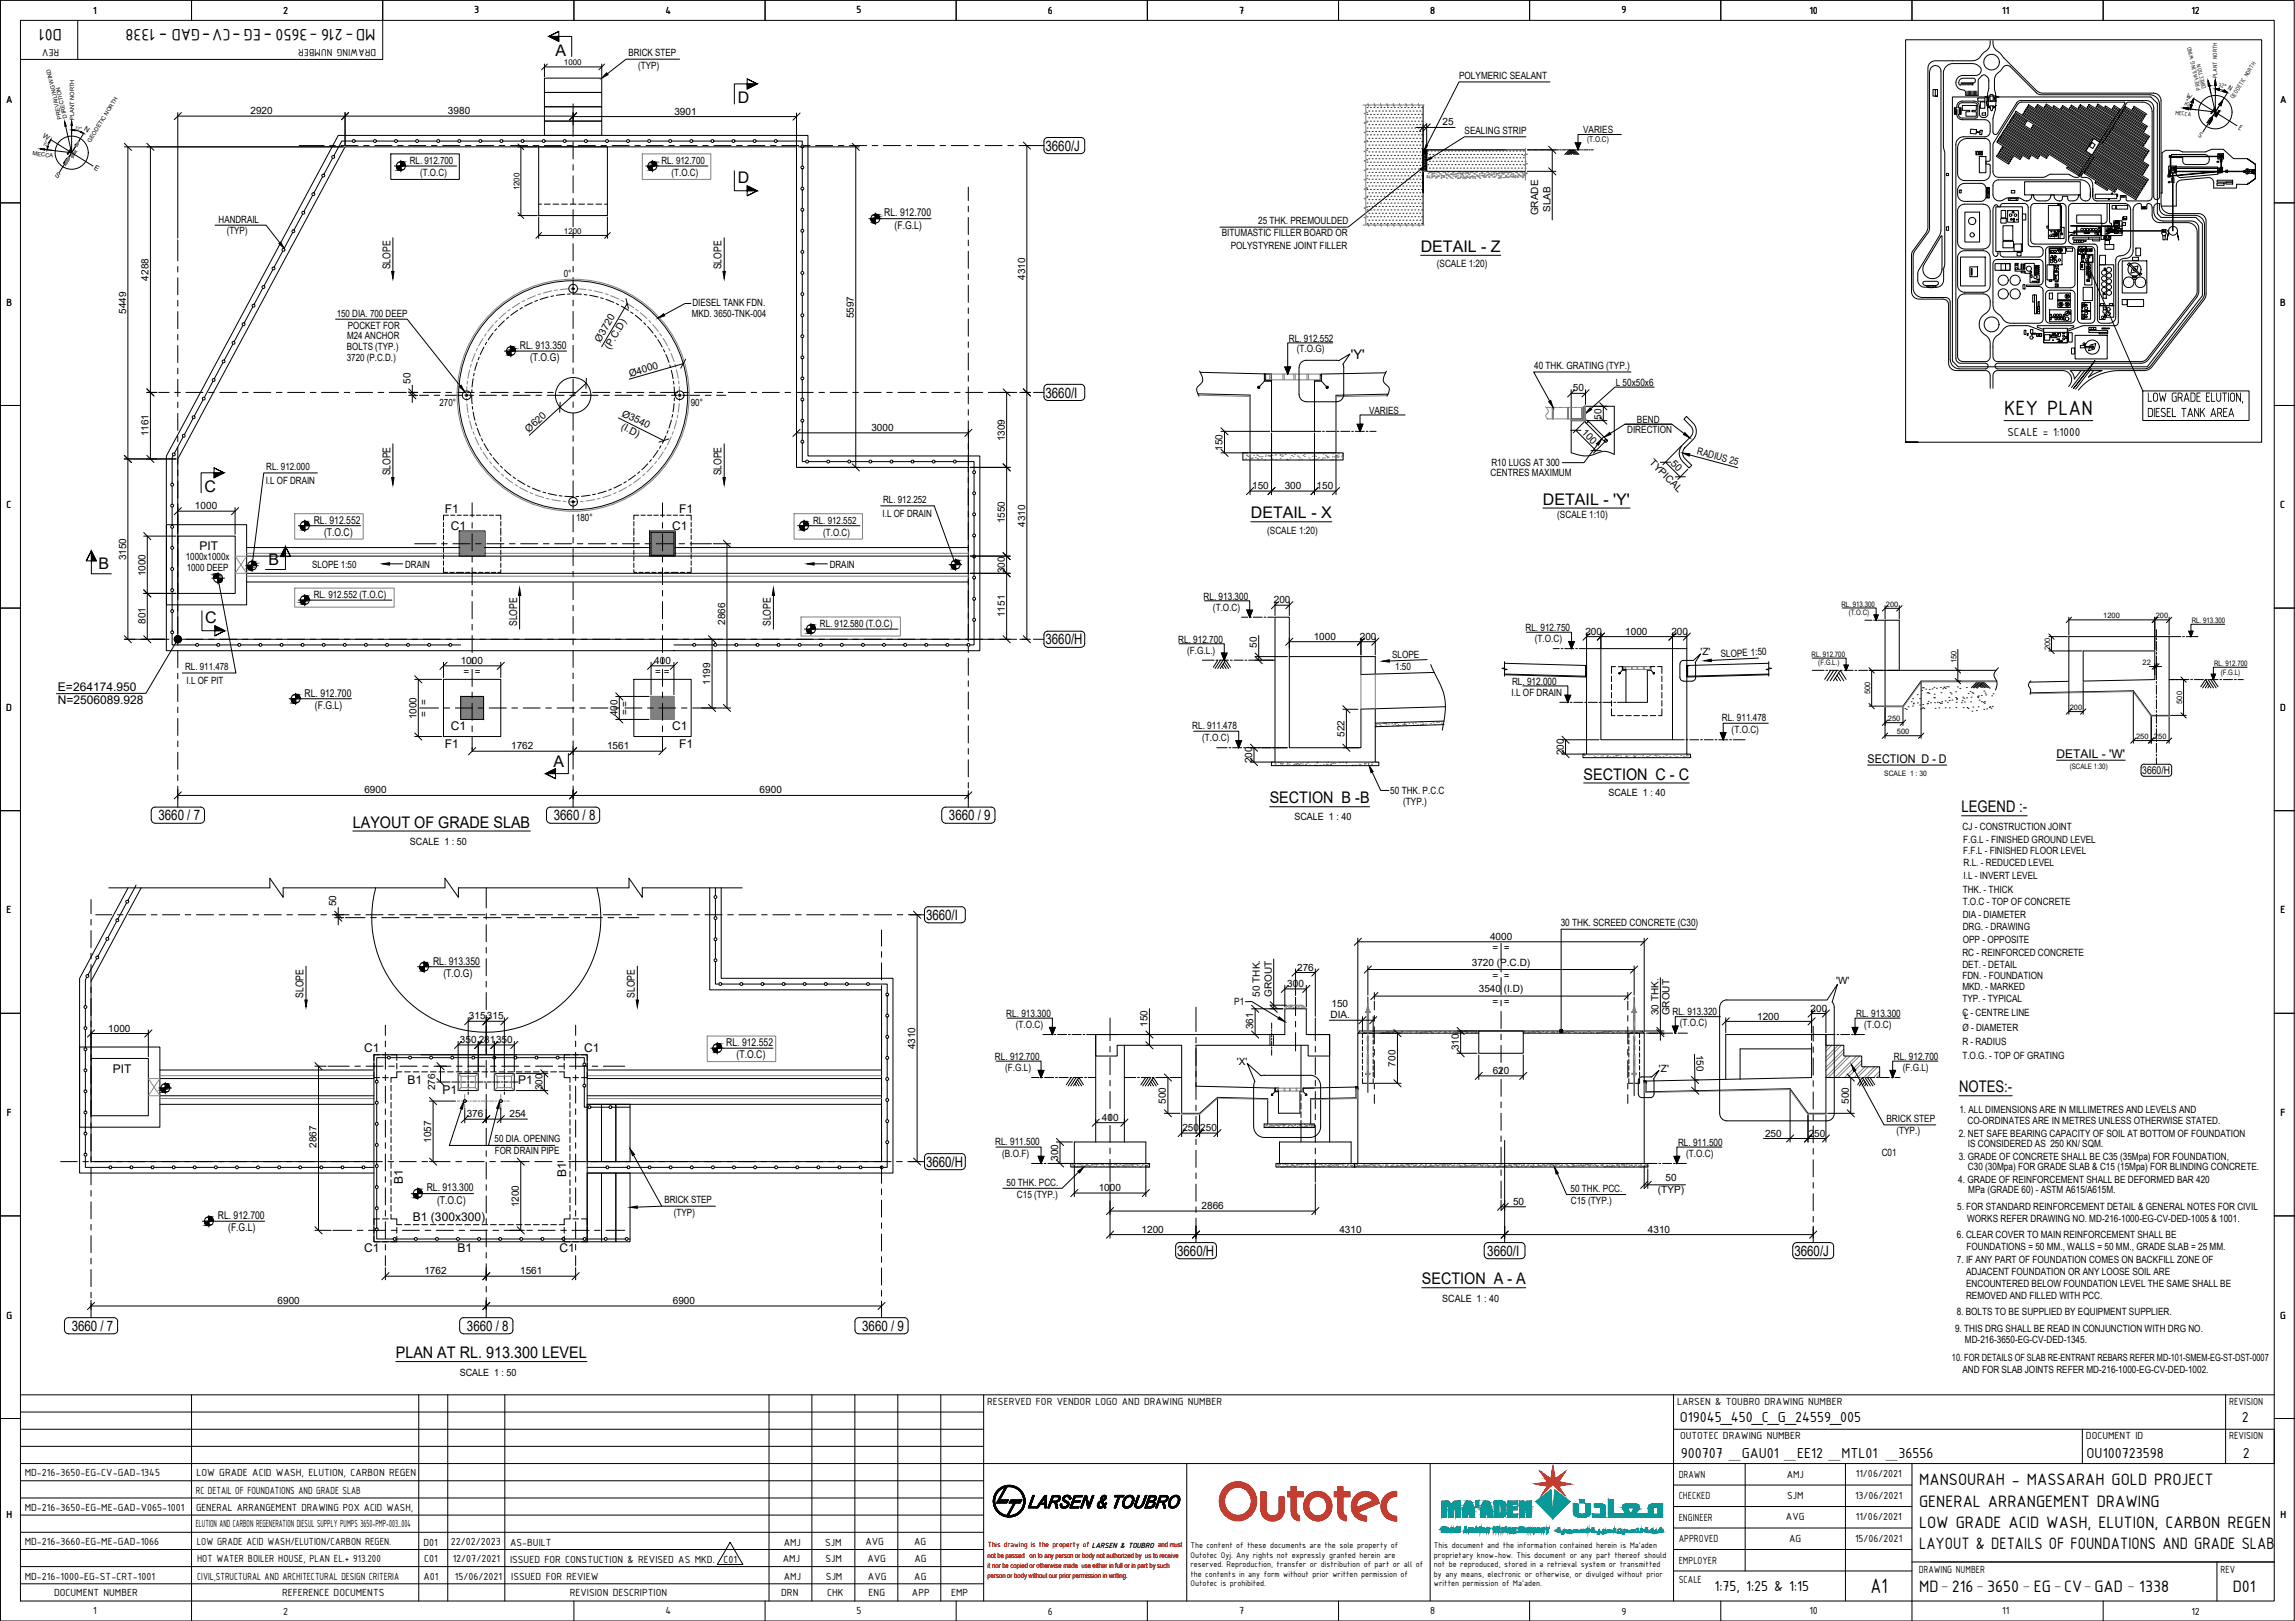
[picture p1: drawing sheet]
<svg xmlns="http://www.w3.org/2000/svg" width="841mm" height="594mm" viewBox="0 0 841 594" stroke-linecap="round" stroke-linejoin="round" font-family="sans-serif">
<defs><g id="words">
<g font-size="8.1">
<text x="734.4" y="152">KEY PLAN</text>
<text x="685.4" y="583.9">A1</text>
</g>
<g font-size="6.5">
<text x="22.7" y="10.6" transform="rotate(-180 22.7 10.6)">D01</text>
<text x="61.3" y="11.5" transform="rotate(-180 61.3 11.5)">-</text>
<text x="77" y="11.5" transform="rotate(-180 77 11.5)">-</text>
<text x="88.1" y="11.5" transform="rotate(-180 88.1 11.5)">-</text>
<text x="99.6" y="11.5" transform="rotate(-180 99.6 11.5)">-</text>
<text x="137.6" y="10.6" transform="rotate(-180 137.6 10.6)">MD-216 -3650 -EG -CV-GAD - 1338</text>
<text x="703.3" y="544.3">MANSOURAH - MASSARAH GOLD PROJECT</text>
<text x="703.3" y="552.1">GENERAL ARRANGEMENT DRAWING</text>
<text x="703.3" y="560">LOW GRADE ACID WASH, ELUTION, CARBON REGEN</text>
<text x="703.3" y="567.9">LAYOUT &amp; DETAILS OF FOUNDATIONS AND GRADE SLAB</text>
<text x="703.3" y="583.6">MD-216- 3650 - EG-CV-GAD - 1338</text>
<text x="818.2" y="583.6">D01</text>
</g>
<g font-size="5.9">
<text x="203.6" y="20.5">A</text>
<text x="270.3" y="37.9">D</text>
<text x="270.3" y="67">D</text>
<text x="520.6" y="92.3">DETAIL - Z</text>
<text x="74.9" y="180.4">C</text>
<text x="565.4" y="184.9">DETAIL - 'Y'</text>
<text x="458.4" y="190">DETAIL - X</text>
<text x="36.1" y="208.7">B</text>
<text x="98.4" y="207.1">B</text>
<text x="75.2" y="228.3">C</text>
<text x="202.9" y="281.1">A</text>
<text x="580.3" y="285.7">SECTION C - C</text>
<text x="465.3" y="294.4">SECTION B -B</text>
<text x="718.8" y="297.7">LEGEND :-</text>
<text x="129.3" y="303.3">LAYOUT OF GRADE SLAB</text>
<text x="717.9" y="400.4">NOTES:-</text>
<text x="521" y="470.7">SECTION A - A</text>
<text x="145" y="497.8">PLAN AT RL. 913.300 LEVEL</text>
</g>
<g font-size="5.7">
<text x="615.6" y="521.2">O19045_450_C_G_24559_005</text>
<text x="821.5" y="521.2">2</text>
<text x="615.9" y="534.3">900707 _GAU01 _EE12 _MTL01 _36556</text>
<text x="764.7" y="534.3">OU100723598</text>
<text x="821.9" y="534.3">2</text>
<text x="628.3" y="583.1">1:75, 1:25 &amp; 1:15</text>
</g>
<g font-size="5.3">
<text x="383.1" y="55.3">3660/J</text>
<text x="383.1" y="145.7">3660/I</text>
<text x="383.1" y="236.2">3660/H</text>
<text x="58.1" y="300.7">3660 / 7</text>
<text x="202.9" y="300.7">3660 / 8</text>
<text x="347.8" y="300.7">3660 / 9</text>
<text x="339.3" y="337.2">3660/I</text>
<text x="339.3" y="427.7">3660/H</text>
<text x="431.4" y="460.3">3660/H</text>
<text x="545" y="460.3">3660/I</text>
<text x="657.6" y="460.3">3660/J</text>
<text x="26.3" y="487.8">3660 / 7</text>
<text x="171.1" y="487.8">3660 / 8</text>
<text x="316" y="487.8">3660 / 9</text>
</g>
<g font-size="5.2">
<text x="786.8" y="147.2">LOW GRADE ELUTION,</text>
<text x="786.8" y="152.8">DIESEL TANK AREA</text>
</g>
<text font-size="4.9" x="495" y="131.4">'Y'</text>
<text font-size="4.6" x="735.7" y="159.7">SCALE = 1:1000</text>
<g font-size="4.4">
<text x="163" y="188">F1</text>
<text x="248.8" y="188">F1</text>
<text x="165.2" y="194.2">C1</text>
<text x="246.3" y="194.2">C1</text>
<text x="73.1" y="201.7">PIT</text>
<text x="21.3" y="253.2">E=264174.950</text>
<text x="21.2" y="258.1">N=2506089.928</text>
<text x="165.2" y="267.4">C1</text>
<text x="246.3" y="267.4">C1</text>
<text x="163" y="274">F1</text>
<text x="248.8" y="274">F1</text>
<text x="684.4" y="279.5">SECTION D - D</text>
<text x="753.7" y="277.7">DETAIL - 'W'</text>
<text x="133.5" y="385.4">C1</text>
<text x="214.1" y="385.5">C1</text>
<text x="41.3" y="393.2">PIT</text>
<text x="149.3" y="397.4">B1</text>
<text x="162.1" y="400.9">P1</text>
<text x="189.9" y="397.4">P1</text>
<text x="207.4" y="431.5" transform="rotate(-90 207.4 431.5)">B1</text>
<text x="147.6" y="433.9" transform="rotate(-90 147.6 433.9)">B1</text>
<text x="151.3" y="447.4">B1 (300x300)</text>
<text x="133.4" y="458.9">C1</text>
<text x="167.6" y="458.9">B1</text>
<text x="205" y="458.9">C1</text>
</g>
<g font-size="4.1">
<text x="34.2" y="5">1</text>
<text x="103.8" y="5.1">2</text>
<text x="173.8" y="4.9">3</text>
<text x="243.8" y="5">4</text>
<text x="313.9" y="4.9">5</text>
<text x="384" y="5.1">6</text>
<text x="454.1" y="5">7</text>
<text x="524.1" y="5">8</text>
<text x="594.2" y="4.9">9</text>
<text x="663.1" y="5">10</text>
<text x="733.7" y="5">11</text>
<text x="803.1" y="5.1">12</text>
<text x="21.7" y="17.9" transform="rotate(-180 21.7 17.9)">REV</text>
<text x="137.8" y="17.9" transform="rotate(-180 137.8 17.9)">DRAWING NUMBER</text>
<text x="2.2" y="37.7">A</text>
<text x="835.5" y="37.7">A</text>
<text x="2.4" y="112">B</text>
<text x="835.6" y="112">B</text>
<text x="2.4" y="186.2">C</text>
<text x="835.6" y="186.2">C</text>
<text x="2.3" y="260.5">D</text>
<text x="835.6" y="260.5">D</text>
<text x="2.4" y="334.7">E</text>
<text x="835.7" y="334.7">E</text>
<text x="2.5" y="409">F</text>
<text x="835.7" y="409">F</text>
<text x="2.4" y="483.2">G</text>
<text x="835.6" y="483.2">G</text>
<text x="361.8" y="514.9">RESERVED FOR VENDOR LOGO AND DRAWING NUMBER</text>
<text x="614.6" y="514.9">LARSEN &amp; TOUBRO DRAWING NUMBER</text>
<text x="816.9" y="514.9">REVISION</text>
<text x="615.7" y="527.4">OUTOTEC DRAWING NUMBER</text>
<text x="764.4" y="527.4">DOCUMENT ID</text>
<text x="816.9" y="527.4">REVISION</text>
<text x="9.1" y="541.1">MD-216-3650-EG-CV-GAD-1345</text>
<text x="72" y="541.1">LOW GRADE ACID WASH, ELUTION, CARBON REGEN</text>
<text x="615.2" y="541.6">DRAWN</text>
<text x="654.8" y="541.5">AMJ</text>
<text x="680.1" y="541.2">11/06/2021</text>
<text x="71.8" y="547.4">RC DETAIL OF FOUNDATIONS AND GRADE SLAB</text>
<text x="615.2" y="549.5">CHECKED</text>
<text x="654.9" y="549.5">SJM</text>
<text x="679.8" y="549.3">13/06/2021</text>
<text x="2.4" y="556.4">H</text>
<text x="9.1" y="553.7">MD-216-3650-EG-ME-GAD-V065-1001</text>
<text x="71.8" y="553.7">GENERAL ARRANGEMENT DRAWING POX ACID WASH,</text>
<text x="615.2" y="557.4">ENGINEER</text>
<text x="654.5" y="557.2">AVG</text>
<text x="680.1" y="557.1">11/06/2021</text>
<text x="835.7" y="556.4">H</text>
<text x="71.8" y="559.4">ELUTION AND CARBON REGENERATION DIESUL SUPPLY PUMPS 3650-PMP-003…004</text>
<text x="9.1" y="566.3">MD-216-3660-EG-ME-GAD-1066</text>
<text x="72.1" y="566.3">LOW GRADE ACID WASH/ELUTION/CARBON REGEN.</text>
<text x="155.2" y="566.6">D01</text>
<text x="165.2" y="566.3">22/02/2023</text>
<text x="186.9" y="566.6">AS-BUILT</text>
<text x="287.2" y="566.4">AMJ</text>
<text x="302.3" y="566.4">SJM</text>
<text x="317.1" y="566.3">AVG</text>
<text x="335" y="566.2">AG</text>
<text x="615.2" y="565.2">APPROVED</text>
<text x="655.7" y="565.3">AG</text>
<text x="679.8" y="565.1">15/06/2021</text>
<text x="72.2" y="572.6">HOT WATER BOILER HOUSE, PLAN EL.+ 913.200</text>
<text x="155.4" y="572.6">C01</text>
<text x="165.9" y="572.4">12/07/2021</text>
<text x="186.9" y="572.7">ISSUED FOR CONSTUCTION &amp; REVISED AS MKD.</text>
<text x="265.1" y="572.7">C01</text>
<text x="286.9" y="572.6">AMJ</text>
<text x="302.5" y="572.6">SJM</text>
<text x="317.9" y="572.6">AVG</text>
<text x="335.1" y="572.6">AG</text>
<text x="615.2" y="573.1">EMPLOYER</text>
<text x="9.1" y="578.9">MD-216-1000-EG-ST-CRT-1001</text>
<text x="72.3" y="578.9">CIVIL,STRUCTURAL AND ARCHITECTURAL DESIGN CRITERIA</text>
<text x="155.2" y="578.9">A01</text>
<text x="166.7" y="578.9">15/06/2021</text>
<text x="187.4" y="579">ISSUED FOR REVIEW</text>
<text x="287.2" y="578.9">AMJ</text>
<text x="302.7" y="578.9">SJM</text>
<text x="318.1" y="578.9">AVG</text>
<text x="335" y="578.9">AG</text>
<text x="615.2" y="580.3">SCALE</text>
<text x="703.1" y="576.3">DRAWING NUMBER</text>
<text x="813.8" y="576.3">REV</text>
<text x="19.8" y="584.9">DOCUMENT NUMBER</text>
<text x="103.4" y="584.9">REFERENCE DOCUMENTS</text>
<text x="208.8" y="584.9">REVISION DESCRIPTION</text>
<text x="286.3" y="584.9">DRN</text>
<text x="303.1" y="584.9">CHK</text>
<text x="318.3" y="584.9">ENG</text>
<text x="334.2" y="584.9">APP</text>
<text x="348.6" y="584.9">EMP</text>
<text x="34.2" y="591.6">1</text>
<text x="103.8" y="591.7">2</text>
<text x="243.8" y="591.6">4</text>
<text x="313.9" y="591.6">5</text>
<text x="384" y="591.7">6</text>
<text x="454.1" y="591.6">7</text>
<text x="524.1" y="591.6">8</text>
<text x="594.2" y="591.7">9</text>
<text x="663.1" y="591.6">10</text>
<text x="733.7" y="591.6">11</text>
<text x="803.1" y="591.7">12</text>
</g>
<text font-size="4" x="785" y="283.7">3660/H</text>
<g font-size="3.9">
<text x="324.1" y="79.3">RL. 912.700</text>
<text x="327.8" y="83.8">(F.G.L)</text>
<text x="143" y="98.7" transform="rotate(-90 143 98.7)">SLOPE</text>
<text x="264.5" y="98.7" transform="rotate(-90 264.5 98.7)">SLOPE</text>
<text x="190.5" y="127.8">RL. 913.350</text>
<text x="194.3" y="132.3">(T.O.G)</text>
<text x="143" y="174.3" transform="rotate(-90 143 174.3)">SLOPE</text>
<text x="264.5" y="174.3" transform="rotate(-90 264.5 174.3)">SLOPE</text>
<text x="115" y="191.9">RL. 912.552</text>
<text x="118.7" y="196.4">(T.O.C)</text>
<text x="189.5" y="229.5" transform="rotate(-90 189.5 229.5)">SLOPE</text>
<text x="282.5" y="229.5" transform="rotate(-90 282.5 229.5)">SLOPE</text>
<text x="111.6" y="255.3">RL. 912.700</text>
<text x="115.4" y="259.8">(F.G.L)</text>
<text x="158.7" y="353.5">RL. 913.350</text>
<text x="162.5" y="358">(T.O.G)</text>
<text x="111.3" y="365.7" transform="rotate(-90 111.3 365.7)">SLOPE</text>
<text x="232.7" y="365.7" transform="rotate(-90 232.7 365.7)">SLOPE</text>
<text x="266.1" y="383.3">RL. 912.552</text>
<text x="269.9" y="387.8">(T.O.C)</text>
<text x="156.4" y="436.6">RL. 913.300</text>
<text x="160.1" y="441.1">(T.O.C)</text>
<text x="79.8" y="446.7">RL. 912.700</text>
<text x="83.6" y="451.2">(F.G.L)</text>
</g>
<g font-size="3.7">
<text x="230.3" y="20.6">BRICK STEP</text>
<text x="233.8" y="25.2">(TYP)</text>
<text x="534.7" y="29.1">POLYMERIC SEALANT</text>
<text x="91.8" y="41.9">2920</text>
<text x="164.2" y="41.9">3980</text>
<text x="247.1" y="42">3901</text>
<text x="528.6" y="46">25</text>
<text x="536.7" y="49.2">SEALING STRIP</text>
<text x="580.1" y="48.6">VARIES</text>
<text x="150.2" y="60">RL. 912.700</text>
<text x="154" y="64.5">(T.O.C)</text>
<text x="242.4" y="60">RL. 912.700</text>
<text x="246.1" y="64.5">(T.O.C)</text>
<text x="568.2" y="77.7" transform="rotate(-90 568.2 77.7)">SLAB</text>
<text x="80.1" y="81.7">HANDRAIL</text>
<text x="461.1" y="81.9">25 THK. PREMOULDED</text>
<text x="563.7" y="78.9" transform="rotate(-90 563.7 78.9)">GRADE</text>
<text x="83.1" y="85.8">(TYP)</text>
<text x="447.8" y="86.7">BITUMASTIC FILLER BOARD OR</text>
<text x="451" y="91.1">POLYSTYRENE JOINT FILLER</text>
<text x="206.6" y="101.6">0°</text>
<text x="526.5" y="98">(SCALE 1:20)</text>
<text x="54.4" y="102.8" transform="rotate(-90 54.4 102.8)">4288</text>
<text x="375.6" y="102.6" transform="rotate(-90 375.6 102.6)">4310</text>
<text x="253.7" y="112.1">DIESEL TANK FDN.</text>
<text x="46.2" y="115.1" transform="rotate(-90 46.2 115.1)">5449</text>
<text x="123.4" y="116.2">150 DIA. 700 DEEP</text>
<text x="253.5" y="116.3">MKD. 3650-TNK-004</text>
<text x="312.9" y="116.6" transform="rotate(-90 312.9 116.6)">5597</text>
<text x="127.2" y="124.2">M24 ANCHOR</text>
<text x="127.5" y="120.6">POCKET FOR</text>
<text x="220" y="125.5" transform="rotate(-59 220 125.5)">Ø3720</text>
<text x="472.3" y="125.2">RL. 912.552</text>
<text x="127.1" y="128.3">BOLTS (TYP.)</text>
<text x="223.4" y="128.4" transform="rotate(-59 223.4 128.4)">(P.C.D)</text>
<text x="475.2" y="128.9">(T.O.G)</text>
<text x="127.1" y="132.5">3720 (P.C.D.)</text>
<text x="562.2" y="135.2">40 THK. GRATING (TYP.)</text>
<text x="150.4" y="140.7" transform="rotate(-90 150.4 140.7)">50</text>
<text x="230.9" y="138.1" transform="rotate(-16 230.9 138.1)">Ø4000</text>
<text x="576.4" y="143.4">50</text>
<text x="592.1" y="141.4">L 50x50x6</text>
<text x="161" y="148.8">270°</text>
<text x="253.2" y="148.9">90°</text>
<text x="227.6" y="152.3" transform="rotate(26 227.6 152.3)">Ø3540</text>
<text x="501.7" y="151.6">VARIES</text>
<text x="586.9" y="153.8" transform="rotate(-90 586.9 153.8)">50</text>
<text x="599.9" y="154.9">BEND</text>
<text x="54.4" y="159.9" transform="rotate(-90 54.4 159.9)">1161</text>
<text x="193.8" y="158.6" transform="rotate(-43 193.8 158.6)">Ø620</text>
<text x="227.4" y="157.1" transform="rotate(26 227.4 157.1)">(I.D)</text>
<text x="319.3" y="157.9">3000</text>
<text x="368.2" y="161.8" transform="rotate(-90 368.2 161.8)">1309</text>
<text x="579.4" y="158.7" transform="rotate(45 579.4 158.7)">100</text>
<text x="596.3" y="158.6">DIRECTION</text>
<text x="448.1" y="165.2" transform="rotate(-90 448.1 165.2)">150</text>
<text x="621.7" y="166.4" transform="rotate(15 621.7 166.4)">RADIUS 25</text>
<text x="97.6" y="172.2">RL. 912.000</text>
<text x="546.5" y="170.7">R10 LUGS AT 300</text>
<text x="604.2" y="169.9" transform="rotate(44 604.2 169.9)">TYPICAL</text>
<text x="612.1" y="170.2" transform="rotate(45 612.1 170.2)">50</text>
<text x="97.4" y="177.3">I.L OF DRAIN</text>
<text x="458.9" y="179.3">150</text>
<text x="470.8" y="179.3">300</text>
<text x="482.5" y="179.3">150</text>
<text x="546.2" y="174.5">CENTRES MAXIMUM</text>
<text x="323.6" y="184.2">RL. 912.252</text>
<text x="71.5" y="186.6">1000</text>
<text x="211.1" y="190.9">180°</text>
<text x="297.9" y="191.9">RL. 912.552</text>
<text x="323.4" y="189.4">I.L OF DRAIN</text>
<text x="368.2" y="191.7" transform="rotate(-90 368.2 191.7)">1550</text>
<text x="570.7" y="189.9">(SCALE 1:10)</text>
<text x="301.7" y="196.4">(T.O.C)</text>
<text x="375.6" y="193.1" transform="rotate(-90 375.6 193.1)">4310</text>
<text x="464.4" y="195.7">(SCALE 1:20)</text>
<text x="46.2" y="205.3" transform="rotate(-90 46.2 205.3)">3150</text>
<text x="68.1" y="205.3">1000x1000x</text>
<text x="68.4" y="209.3">1000 DEEP</text>
<text x="114.3" y="208.2">SLOPE 1:50</text>
<text x="148.5" y="208">DRAIN</text>
<text x="304.1" y="208">DRAIN</text>
<text x="53.3" y="211.2" transform="rotate(-90 53.3 211.2)">1000</text>
<text x="368.2" y="210" transform="rotate(-90 368.2 210)">300</text>
<text x="115" y="219.1">RL. 912.552 (T.O.C)</text>
<text x="441.1" y="219.7">RL. 913.300</text>
<text x="466.8" y="221.1">200</text>
<text x="368.2" y="226.2" transform="rotate(-90 368.2 226.2)">1151</text>
<text x="444.5" y="223.8">(T.O.C)</text>
<text x="53.3" y="228.7" transform="rotate(-90 53.3 228.7)">801</text>
<text x="265.7" y="229" transform="rotate(-90 265.7 229)">2866</text>
<text x="300.5" y="229.7">RL. 912.580 (T.O.C)</text>
<text x="559" y="231.2">RL. 912.750</text>
<text x="581" y="232.6">200</text>
<text x="595.6" y="232.6">1000</text>
<text x="612.5" y="232.6">200</text>
<text x="431.8" y="235.5">RL. 912.700</text>
<text x="435" y="239.5">(F.G.L.)</text>
<text x="460.6" y="237.5" transform="rotate(-90 460.6 237.5)">50</text>
<text x="481.4" y="234.5">1000</text>
<text x="498.3" y="234.5">200</text>
<text x="562.5" y="235.3">(T.O.C)</text>
<text x="67.9" y="245.6">RL. 911.478</text>
<text x="168.8" y="243.3">1000</text>
<text x="239.8" y="243.3">400</text>
<text x="510.2" y="241.1">SLOPE</text>
<text x="511.3" y="245.4">1:50</text>
<text x="623.2" y="240.2">'Z'</text>
<text x="630.6" y="240.9" transform="rotate(-2 630.6 240.9)">SLOPE 1:50</text>
<text x="68.4" y="250.6">I.L OF PIT</text>
<text x="169.8" y="247.3">= =</text>
<text x="240.1" y="247.3">= =</text>
<text x="260.2" y="251.1" transform="rotate(-90 260.2 251.1)">1199</text>
<text x="554.1" y="250.9">RL. 912.000</text>
<text x="553.9" y="255">I.L OF DRAIN</text>
<text x="152.6" y="263.6" transform="rotate(-90 152.6 263.6)">1000</text>
<text x="156.5" y="262.6" transform="rotate(-90 156.5 262.6)">= =</text>
<text x="226.2" y="262.4" transform="rotate(-90 226.2 262.4)">400</text>
<text x="230.2" y="262.1" transform="rotate(-90 230.2 262.1)">= =</text>
<text x="436.9" y="267.2">RL. 911.478</text>
<text x="631" y="264.3">RL. 911.478</text>
<text x="634.6" y="268.7">(T.O.C)</text>
<text x="187.3" y="274.6">1762</text>
<text x="222.5" y="274.6">1561</text>
<text x="440.5" y="271.6">(T.O.C)</text>
<text x="492.7" y="270" transform="rotate(-90 492.7 270)">522</text>
<text x="458.8" y="279.7" transform="rotate(-90 458.8 279.7)">200</text>
<text x="573" y="276.7" transform="rotate(-90 573 276.7)">200</text>
<text x="133.5" y="290.8">6900</text>
<text x="278.4" y="290.8">6900</text>
<text x="509.5" y="291.1">50 THK. P.C.C</text>
<text x="589.4" y="291.6">SCALE 1 : 40</text>
<text x="514.2" y="295">(TYP.)</text>
<text x="474.4" y="300.4">SCALE 1 : 40</text>
<text x="719.2" y="304.2">CJ - CONSTRUCTION JOINT</text>
<text x="150.2" y="309.7">SCALE 1 : 50</text>
<text x="719.5" y="309.1">F.G.L - FINISHED GROUND LEVEL</text>
<text x="719.5" y="313.2">F.F.L - FINISHED FLOOR LEVEL</text>
<text x="719.5" y="317.6">R.L. - REDUCED LEVEL</text>
<text x="719.5" y="322">I.L - INVERT LEVEL</text>
<text x="719.2" y="327.3">THK. - THICK</text>
<text x="123.2" y="332.2" transform="rotate(-90 123.2 332.2)">50</text>
<text x="719.2" y="331.7">T.O.C - TOP OF CONCRETE</text>
<text x="571.9" y="339.3">30 THK. SCREED CONCRETE (C30)</text>
<text x="719.2" y="336.6">DIA - DIAMETER</text>
<text x="719.2" y="340.8">DRG. - DRAWING</text>
<text x="546.1" y="344.4">4000</text>
<text x="719.3" y="345.5">OPP - OPPOSITE</text>
<text x="539.4" y="353.9">3720 (P.C.D)</text>
<text x="546.9" y="348.4">= =</text>
<text x="719.1" y="350.2">RC - REINFORCED CONCRETE</text>
<text x="475.4" y="355.7">276</text>
<text x="546.9" y="358.6">= =</text>
<text x="719.1" y="354.7">DET. - DETAIL</text>
<text x="719.1" y="358.8">FDN. - FOUNDATION</text>
<text x="461.6" y="365.3" transform="rotate(-90 461.6 365.3)">50 THK.</text>
<text x="466" y="365.3" transform="rotate(-90 466 365.3)">GROUT</text>
<text x="471.7" y="361.8">300</text>
<text x="541.9" y="363.6">3540 (I.D)</text>
<text x="672.9" y="360.5">'W'</text>
<text x="719.1" y="362.6">MKD. - MARKED</text>
<text x="452.3" y="368.2">P1</text>
<text x="487.9" y="368.9">150</text>
<text x="546.9" y="368.3">= =</text>
<text x="612.9" y="372">RL. 913.320</text>
<text x="663.5" y="370.8">200</text>
<text x="719.1" y="367.3">TYP. - TYPICAL</text>
<text x="171.8" y="373.6">315</text>
<text x="178.4" y="373.6">315</text>
<text x="368.8" y="372.7">RL. 913.300</text>
<text x="372.2" y="376.8">(T.O.C)</text>
<text x="420.5" y="376.3" transform="rotate(-90 420.5 376.3)">150</text>
<text x="459.2" y="377.2" transform="rotate(-90 459.2 377.2)">361</text>
<text x="487.6" y="373.3">DIA.</text>
<text x="607.7" y="372.1" transform="rotate(-90 607.7 372.1)">30 THK.</text>
<text x="611.8" y="372.1" transform="rotate(-90 611.8 372.1)">GROUT</text>
<text x="615.6" y="376.1">(T.O.C)</text>
<text x="643.9" y="373.6">1200</text>
<text x="680.2" y="372.7">RL. 913.300</text>
<text x="683.2" y="376.8">(T.O.C)</text>
<text x="719.1" y="372.2">C - CENTRE LINE</text>
<text x="719.1" y="377.8">Ø - DIAMETER</text>
<text x="719.8" y="373.4">L</text>
<text x="39.7" y="378.1">1000</text>
<text x="168.5" y="382.2">350</text>
<text x="175.4" y="382.2">281</text>
<text x="181.8" y="382.2">350</text>
<text x="719.1" y="382.8">R - RADIUS</text>
<text x="335.4" y="384.5" transform="rotate(-90 335.4 384.5)">4310</text>
<text x="364.6" y="388.4">RL. 912.700</text>
<text x="534.5" y="385" transform="rotate(-90 534.5 385)">310</text>
<text x="621.6" y="386.6" transform="rotate(89 621.6 386.6)">150</text>
<text x="694" y="388.4">RL. 912.700</text>
<text x="719.1" y="388.2">T.O.G. - TOP OF GRATING</text>
<text x="368.3" y="392.5">(F.G.L)</text>
<text x="453.3" y="390.4">'X'</text>
<text x="511.4" y="390.9" transform="rotate(-90 511.4 390.9)">700</text>
<text x="547" y="393.6">620</text>
<text x="607.9" y="392.8">'Z'</text>
<text x="697.3" y="392.5">(F.G.L)</text>
<text x="159.4" y="399.6" transform="rotate(-90 159.4 399.6)">276</text>
<text x="198.8" y="399.6" transform="rotate(-90 198.8 399.6)">300</text>
<text x="427.3" y="404.5" transform="rotate(-90 427.3 404.5)">500</text>
<text x="677.5" y="404.5" transform="rotate(-90 677.5 404.5)">500</text>
<text x="171" y="409.5">376</text>
<text x="186.7" y="409.5">254</text>
<text x="403.8" y="410.7">400</text>
<text x="691.3" y="411.3">BRICK STEP</text>
<text x="718" y="408">1. ALL DIMENSIONS ARE IN MILLIMETRES AND LEVELS AND</text>
<text x="721" y="412">CO-ORDINATES ARE IN METRES UNLESS OTHERWISE STATED.</text>
<text x="158" y="418.8" transform="rotate(-90 158 418.8)">1057</text>
<text x="181.3" y="418.6">50 DIA. OPENING</text>
<text x="364.7" y="419.7">RL. 911.500</text>
<text x="433.3" y="414.5">250</text>
<text x="439.8" y="414.5">250</text>
<text x="614.9" y="419.9">RL. 911.500</text>
<text x="646.8" y="416.6">250</text>
<text x="662.8" y="416.6">250</text>
<text x="694.9" y="415.7">(TYP.)</text>
<text x="717.8" y="416.6">2. NET SAFE BEARING CAPACITY OF SOIL AT BOTTOM OF FOUNDATION</text>
<text x="116" y="420.7" transform="rotate(-90 116 420.7)">2867</text>
<text x="181.4" y="423">FOR DRAIN PIPE</text>
<text x="367.3" y="424">(B.O.F)</text>
<text x="387.8" y="425.5" transform="rotate(-90 387.8 425.5)">300</text>
<text x="617.9" y="424">(T.O.C)</text>
<text x="689.6" y="423.8">C01</text>
<text x="717.8" y="425.1">3. GRADE OF CONCRETE SHALL BE C35 (35Mpa) FOR FOUNDATION,</text>
<text x="721.1" y="420.4">IS CONSIDERED AS 250 KN/ SQM.</text>
<text x="721.1" y="428.9">C30 (30Mpa) FOR GRADE SLAB &amp; C15 (15Mpa) FOR BLINDING CONCRETE.</text>
<text x="368.9" y="434.5">50 THK. PCC.</text>
<text x="402.6" y="436.6">1000</text>
<text x="575.5" y="436.8">50 THK. PCC.</text>
<text x="607.6" y="437.4">(TYP)</text>
<text x="610.4" y="433">50</text>
<text x="717.6" y="433.5">4. GRADE OF REINFORCEMENT SHALL BE DEFORMED BAR 420</text>
<text x="721.3" y="437.3">MPa (GRADE 60) - ASTM A615/A615M.</text>
<text x="190.1" y="442.5" transform="rotate(-90 190.1 442.5)">1200</text>
<text x="243.5" y="441">BRICK STEP</text>
<text x="372.7" y="438.9">C15 (TYP.)</text>
<text x="440.4" y="443.2">2866</text>
<text x="554.5" y="441.6">50</text>
<text x="575.6" y="441.2">C15 (TYP.)</text>
<text x="717.2" y="443.5">5. FOR STANDARD REINFORCEMENT DETAIL &amp; GENERAL NOTES FOR CIVIL</text>
<text x="247" y="445.6">(TYP)</text>
<text x="720.9" y="447.9">WORKS REFER DRAWING NO. MD-216-1000-EG-CV-DED-1005 &amp; 1001.</text>
<text x="418.3" y="451.8">1200</text>
<text x="490.8" y="451.8">4310</text>
<text x="603.9" y="451.8">4310</text>
<text x="717.1" y="453.8">6. CLEAR COVER TO MAIN REINFORCEMENT SHALL BE</text>
<text x="720.6" y="458.1">FOUNDATIONS = 50 MM., WALLS = 50 MM., GRADE SLAB = 25 MM.</text>
<text x="155.5" y="467">1762</text>
<text x="190.6" y="467">1561</text>
<text x="717.1" y="463">7. IF ANY PART OF FOUNDATION COMES ON BACKFILL ZONE OF</text>
<text x="720.5" y="467.4">ADJACENT FOUNDATION OR ANY LOOSE SOIL ARE</text>
<text x="720.5" y="471.8">ENCOUNTERED BELOW FOUNDATION LEVEL THE SAME SHALL BE</text>
<text x="101.7" y="477.9">6900</text>
<text x="246.5" y="477.9">6900</text>
<text x="528.5" y="477.1">SCALE 1 : 40</text>
<text x="720.5" y="476.1">REMOVED AND FILLED WITH PCC.</text>
<text x="717" y="482">8. BOLTS TO BE SUPPLIED BY EQUIPMENT SUPPLIER.</text>
<text x="716.4" y="488.2">9. THIS DRG SHALL BE READ IN CONJUNCTION WITH DRG NO.</text>
<text x="720" y="492.1">MD-216-3650-EG-CV-DED-1345.</text>
<text x="715.3" y="498.7">10. FOR DETAILS OF SLAB RE-ENTRANT REBARS REFER MD-101-SMEM-EG-ST-DST-0007</text>
<text x="719.2" y="503.2">AND FOR SLAB JOINTS REFER MD-216-1000-EG-CV-DED-1002.</text>
<text x="168.5" y="504.2">SCALE 1 : 50</text>
</g>
<g font-size="3.3">
<text x="436.2" y="567.3">The content of these documents are the sole property of</text>
<text x="525.5" y="567.3">This document and the information contained herein is Ma'aden</text>
<text x="436.2" y="570.8">Outotec Oyj. Any rights not expressly granted herein are</text>
<text x="436.2" y="574.4">reserved. Reproduction, transfer or distribution of part or all of</text>
<text x="525.5" y="570.8">proprietary know-how. This document or any part thereof should</text>
<text x="525.5" y="574.4">not be reproduced, stored in a retrieval system or transmitted</text>
<text x="436.2" y="577.8">the contents in any form without prior written permission of</text>
<text x="436.2" y="581.3">Outotec is prohibited.</text>
<text x="525.5" y="577.8">by any means, electronic or otherwise, or divulged without prior</text>
<text x="525.5" y="581.3">written permission of Ma'aden.</text>
</g>
<g font-size="3">
<text x="800.9" y="35.4" transform="rotate(32 800.9 35.4)">W</text>
<text x="816.2" y="32.5" transform="rotate(32 816.2 32.5)">N</text>
<text x="820" y="47.3" transform="rotate(31 820 47.3)">E</text>
<text x="805.3" y="49.8" transform="rotate(32 805.3 49.8)">S</text>
</g>
<g font-size="2.9">
<text x="206.7" y="24">1000</text>
<text x="581.6" y="52">(T.O.C)</text>
<text x="190.3" y="69.8" transform="rotate(-90 190.3 69.8)">1200</text>
<text x="206.7" y="85.7">1200</text>
</g>
<text font-size="2.9" fill="#f00" x="362" y="567.1">This drawing is the property of LARSEN &amp; TOUBRO and must</text>
<g font-size="2.8">
<text x="674.8" y="222.4">RL. 913.300</text>
<text x="677.5" y="225.5">(T.O.C)</text>
<text x="691.1" y="222.4">200</text>
<text x="770.8" y="226.7">1200</text>
<text x="790" y="226.7">200</text>
<text x="803.2" y="228.4">RL. 913.300</text>
<text x="751.2" y="238.2" transform="rotate(-90 751.2 238.2)">200</text>
<text x="663.9" y="240.8">RL. 912.700</text>
<text x="666.3" y="243.9">(F.G.L.)</text>
<text x="717" y="243" transform="rotate(-90 717 243)">150</text>
<text x="785.2" y="243.8">22</text>
<text x="811.4" y="244.2">RL. 912.700</text>
<text x="813.8" y="247.2">(F.G.L)</text>
<text x="685.4" y="254.5" transform="rotate(-90 685.4 254.5)">500</text>
<text x="799.7" y="257.9" transform="rotate(-90 799.7 257.9)">500</text>
<text x="758.5" y="260.2">200</text>
<text x="691.8" y="264.3">250</text>
<text x="695.1" y="269.1">500</text>
<text x="782.8" y="270.9">250</text>
<text x="789.3" y="270.9">250</text>
<text x="758.5" y="281.9">(SCALE 1:30)</text>
</g>
<text font-size="2.7" x="690.5" y="284.3">SCALE 1 : 30</text>
<g font-size="2.6">
<text x="30.6" y="47.5" transform="rotate(32 30.6 47.5)">N</text>
<text x="15.5" y="50.3" transform="rotate(32 15.5 50.3)">W</text>
<text x="19.9" y="64.6" transform="rotate(32 19.9 64.6)">S</text>
<text x="34.3" y="62.1" transform="rotate(31 34.3 62.1)">E</text>
</g>
<g font-size="2.6" fill="#f00">
<text x="361.9" y="570.9">not be passed on to any person or body not authorized by us to receive</text>
<text x="361.9" y="574.7">it nor be copied or otherwise made use either in full or in part by such</text>
<text x="361.9" y="578.5">person or body without our prior permission in writing.</text>
</g>
<g font-size="2.4">
<text x="812.5" y="28.7" transform="rotate(-90 812.5 28.7)">PLANT NORTH</text>
<text x="806.5" y="32.8" transform="rotate(-103 806.5 32.8)">PREVAILING WIND</text>
<text x="808.5" y="32.4" transform="rotate(-103 808.5 32.4)">DIRECTION</text>
<text x="812.8" y="31.8" transform="rotate(16 812.8 31.8)">32°</text>
<text x="801.9" y="39.3" transform="rotate(-71 801.9 39.3)">25°</text>
<text x="818.5" y="36.4" transform="rotate(-58 818.5 36.4)">GEODETIC NORTH</text>
<text x="797.1" y="42" transform="rotate(7 797.1 42)">MECCA</text>
</g>
<g font-size="2.1">
<text x="22.6" y="43.5" transform="rotate(-103 22.6 43.5)">PREVAILING WIND</text>
<text x="24.6" y="43.1" transform="rotate(-103 24.6 43.1)">DIRECTION</text>
<text x="27.1" y="44" transform="rotate(-90 27.1 44)">PLANT NORTH</text>
<text x="33.2" y="52.3" transform="rotate(-58 33.2 52.3)">GEODETIC NORTH</text>
<text x="11.9" y="56.9" transform="rotate(7 11.9 56.9)">MECCA</text>
</g>
<g font-size="1.9">
<text x="27.4" y="47.3" transform="rotate(16 27.4 47.3)">32°</text>
<text x="17" y="54" transform="rotate(-70 17 54)">25°</text>
</g>
</g></defs>
<!-- layer: CI-DIM -->
<g fill="#808080" stroke="#808080" stroke-width=".37">
<path d="M168.8 255.2l8.4 8.5v-8.5zM168.8 255.2l8.4 8.5h-8.4z"/>
<path d="M238.6 255.2l8.4 8.5v-8.5zM238.6 255.2l8.4 8.5h-8.4z"/>
<path d="M238.6 195.1l8.4 8.4v-8.4zM238.6 195.1l8.4 8.4h-8.4z"/>
<path d="M168.8 195.1l8.4 8.4v-8.4zM168.8 195.1l8.4 8.4h-8.4z"/>
<path d="M209.9 105.5l.2 .1zM209.9 105.5l.2 .1z"/>
<path d="M209.9 105.6h.3zM209.8 105.6h.4z"/>
<path d="M209.8 105.6h.4zM209.8 105.6h.4z"/>
<path d="M209.8 105.6l.5 .1zM209.8 105.6l.5 .1z"/>
<path d="M209.8 105.7h.5zM209.8 105.7h.5z"/>
<path d="M209.7 105.7l.6 .1zM209.7 105.7l.6 .1z"/>
<path d="M209.7 105.8h.6zM209.7 105.8h.6z"/>
<path d="M209.7 105.8l.6 .1zM209.7 105.8l.6 .1z"/>
<path d="M209.7 105.9h.6zM209.7 105.9h.6z"/>
<path d="M209.7 105.9h.6zM209.7 105.9l.6 .1z"/>
<path d="M209.8 106h.5zM209.8 106h.4z"/>
<path d="M209.8 106h.4zM209.8 106l.4 .1z"/>
<path d="M209.8 106.1h.4zM209.8 106.1h.3z"/>
<path d="M209.9 106.1h.2zM209.9 106.1h.2z"/>
<path d="M249 144.6h.2zM248.9 144.6h.3z"/>
<path d="M248.9 144.6h.4zM248.9 144.6h.4z"/>
<path d="M248.9 144.6l.4 .1zM248.9 144.6l.4 .1z"/>
<path d="M248.8 144.7h.5zM248.8 144.7h.5z"/>
<path d="M248.8 144.7l.5 .1zM248.8 144.7l.5 .1z"/>
<path d="M248.8 144.8h.5zM248.8 144.8h.5z"/>
<path d="M248.8 144.8l.6 .1zM248.8 144.8l.6 .1z"/>
<path d="M248.8 144.9h.6zM248.8 144.9h.5z"/>
<path d="M248.8 144.9l.5 .1zM248.8 144.9l.5 .1z"/>
<path d="M248.8 145h.5zM248.8 145h.5z"/>
<path d="M248.8 145l.5 .1zM248.8 145l.5 .1z"/>
<path d="M248.8 145.1h.5zM248.8 145.1h.5z"/>
<path d="M248.9 145.1h.4zM248.9 145.1h.3z"/>
<path d="M248.9 145.1h.3zM248.9 145.1l.2 .1z"/>
<path d="M170.9 144.6h.2zM170.8 144.6h.3z"/>
<path d="M170.8 144.6h.4zM170.8 144.6h.4z"/>
<path d="M170.8 144.6l.4 .1zM170.8 144.6l.4 .1z"/>
<path d="M170.7 144.7h.5zM170.7 144.7h.5z"/>
<path d="M170.7 144.7l.5 .1zM170.7 144.7l.5 .1z"/>
<path d="M170.7 144.8h.6zM170.7 144.8h.6z"/>
<path d="M170.6 144.8l.7 .1zM170.6 144.8l.7 .1z"/>
<path d="M170.6 144.9h.7zM170.6 144.9h.7z"/>
<path d="M170.6 144.9h.7zM170.6 144.9l.6 .1z"/>
<path d="M170.7 145h.5zM170.7 145h.5z"/>
<path d="M170.7 145h.5zM170.7 145l.5 .1z"/>
<path d="M170.7 145.1h.5zM170.7 145.1h.5z"/>
<path d="M170.8 145.1h.4zM170.8 145.1h.3z"/>
<path d="M170.8 145.1h.3zM170.8 145.1l.3 .1z"/>
<path d="M209.9 183.6h.2zM209.9 183.6h.2z"/>
<path d="M209.9 183.6l.3 .1zM209.8 183.7h.4z"/>
<path d="M209.8 183.7h.4zM209.8 183.7h.4z"/>
<path d="M209.8 183.7h.5zM209.8 183.7h.5z"/>
<path d="M209.8 183.7l.5 .1zM209.8 183.7l.5 .1z"/>
<path d="M209.7 183.8l.6 .1zM209.7 183.8l.6 .1z"/>
<path d="M209.7 183.9h.6zM209.7 183.9h.6z"/>
<path d="M209.7 183.9l.6 .1zM209.7 183.9l.6 .1z"/>
<path d="M209.7 184h.6zM209.7 184h.6z"/>
<path d="M209.7 184h.6zM209.7 184l.6 .1z"/>
<path d="M209.8 184.1h.5zM209.8 184.1h.4z"/>
<path d="M209.8 184.1h.4zM209.8 184.1l.4 .1z"/>
<path d="M209.8 184.2h.4zM209.8 184.2h.3z"/>
<path d="M209.9 184.2h.2zM209.9 184.2h.2z"/>
<path d="M574.4 149.3l.4 4.2v-4.2zM574.4 149.3l.4 4.2h-.4z"/>
<path d="M568.9 149.3l.3 4.2v-4.2zM568.9 149.3l.3 4.2h-.3z"/>
<path d="M579.7 149.3l.3 4.2v-4.2zM579.7 149.3l.3 4.2h-.3z"/>
</g>
<!-- layer: CI-CEN -->
<g fill="none" stroke="#000" stroke-width=".37">
<path d="M210 38.1v7.7M109.6 53.4h9.2M120.8 53.4h2.1M124.9 53.4h6.3M133.3 53.4h2M137.4 53.4h6.2M145.7 53.4h2M149.8 53.4h6.2M158.1 53.4h2M162.2 53.4h6.3M170.5 53.4h2.1M174.6 53.4h6.3"/>
<path d="M183 53.4h2M187.1 53.4h6.2M195.4 53.4h2M199.5 53.4h6.2M207.8 53.4h2M210 47.9v2.1M210 52v6.3M211.9 53.4h6.3M220.2 53.4h2.1M224.3 53.4h6.3M232.7 53.4h2M236.8 53.4h6.2"/>
<path d="M245.1 53.4h2M249.2 53.4h6.2M257.5 53.4h2M261.6 53.4h6.3M269.9 53.4h2.1M274 53.4h6.3M282.4 53.4h2M286.5 53.4h6.2M294.8 53.4h2M298.9 53.4h6.2M307.2 53.4h2M311.3 53.4h6.3"/>
<path d="M319.6 53.4h2.1M323.7 53.4h6.3M332.1 53.4h2M336.2 53.4h6.2M344.5 53.4h2M348.6 53.4h6.2M356.9 53.4h2M361 53.4h6.2M369.3 53.4h2.1M373.4 53.4h9.2M559.9 54.9h.8M561 54.9h.4"/>
<path d="M561.7 54.9h1.7M563.7 54.9h.3M564.4 54.9h1.6M566.4 54.9h.3M567.1 54.9h1.6M569 54.9h.4M569.7 54.9h1.7M571.7 54.9h.4M572.4 54.9h1.6M574.4 54.9h.3M575.1 54.9h1.6M577 54.9h.4"/>
<path d="M577.7 54.9h1.7M579.7 54.9h.4M580.4 54.9h1.6M582.4 54.9h.3M583.1 54.9h.8M210 60.3v2.1M210 64.4v6.3M210 72.7v2.1M210 76.8v6.3M354.8 68.6v4.9M354.8 75.6v2M354.8 79.7v6.3"/>
<path d="M65.2 87.9v7.7M65.2 97.7v2M210 85.1v2.1M210 89.3v6.2M210 97.6v2M354.8 88v2.1M354.8 92.1v6.3M65.2 101.8v6.2M65.2 110.1v2.1M65.2 114.2v6.3M184.8 117.6l-2.1 2.1M186.4 116.2l-.8 .7"/>
<path d="M189.7 113.8l-2.5 1.8M191.4 112.7l-.9 .6M195.1 110.9l-2.8 1.3M197 110.1l-1 .4M200.9 108.9l-3 .8M202.9 108.4l-1 .2M206.9 107.8l-3 .4M209 107.8h-1.1M210 107.8h3.1M210 101.7v6.3M210 110v2.1M210 114.1v6.3"/>
<path d="M214.1 108l1 .1M216.1 108.2l3 .7M220.1 109.1l1 .3M222 109.7l2.9 1.1M225.8 111.3l.9 .4M227.7 112.2l2.6 1.6M231.1 114.4l.9 .5M232.8 115.5l2.4 2M235.9 118.3l.7 .7M237.3 119.7l2 2.4M354.8 100.4v2.1M354.8 104.5v6.3"/>
<path d="M354.8 112.8v2.1M354.8 116.9v6.3M65.2 122.5v2.1M65.2 126.6v6.3M65.2 134.9v2.1M65.2 139v6.3M173.4 138.8l-.4 3M173.8 136.8l-.2 1M174.9 132.8l-.9 3M175.6 130.9l-.4 1M177.3 127.2l-1.3 2.8M178.4 125.4l-.6 .9"/>
<path d="M180.7 122.1l-1.8 2.5M182 120.5l-.7 .8M210 122.4v2.1M210 126.5v6.3M210 134.8v2.1M210 139v6.2M239.9 122.9l.6 .8M241.1 124.5l1.6 2.7M243.2 128.1l.4 .9M244 129.9l1.2 2.9M245.4 133.8l.3 1M246 135.7l.6 3"/>
<path d="M246.8 139.8l.1 1M354.8 125.3v2M354.8 129.4v6.2M354.8 137.7v2.1M58.2 143.8h3.8M64 143.8h2.1M65.2 147.4v2M65.2 151.5v6.2M65.2 159.8v2.1M68.1 143.8h6.3M76.5 143.8h2M80.6 143.8h6.2"/>
<path d="M88.9 143.8h2M93 143.8h6.2M101.3 143.8h2M105.4 143.8h6.3M113.7 143.8h2.1M117.8 143.8h6.3M126.2 143.8h2M130.3 143.8h6.2M138.6 143.8h2M142.7 143.8h6.2M151 143.8h2M153.7 144.9h3.4"/>
<path d="M155.1 143.8h6.3M159.1 144.9h2.1M163.2 144.9h6.3M163.4 143.8h2.1M167.5 143.8h6.3M171.5 144.9h2.1M172.8 144.9l.2 3.1M172.9 142.8v1.1M173.1 149l.1 1M173.4 151l.6 3M174.3 155l.3 1M174.9 156.9l1.1 2.9"/>
<path d="M175.6 144.9h6.3M175.9 143.8h2M180 143.8h6.2M183.9 144.9h2.1M188 144.9h6.3M188.3 143.8h2M192.4 143.8h6.2M196.4 144.9h2M200.5 144.9h6.2M200.7 143.8h2M204.8 143.8h6.3M208.8 144.9h2.1"/>
<path d="M210 147.3v2M210 151.4v6.3M210 159.7v2.1M212.9 144.9h6.3M213.1 143.8h2.1M217.2 143.8h6.3M221.2 144.9h2.1M225.3 144.9h6.3M225.6 143.8h2M229.7 143.8h6.2M233.6 144.9h2.1M237.7 144.9h6.3"/>
<path d="M238 143.8h2M242.1 143.8h6.2M244.1 159.7l-1.4 2.8M244.8 157.8l-.4 1M246 153.9l-.8 3M246.1 144.9h2M246.5 151.9l-.2 1M247 141.8l.2 3.1M247 147.9l-.4 3M247.1 145.9v1M250.2 144.9h6.2M250.4 143.8h2"/>
<path d="M254.5 143.8h6.3M258.5 144.9h2.1M262.6 144.9h3.3M262.8 143.8h2.1M266.9 143.8h6.3M275.3 143.8h2M279.4 143.8h6.2M287.7 143.8h2M291.8 143.8h6.2M300.1 143.8h2M304.2 143.8h6.2M312.5 143.8h2.1"/>
<path d="M316.6 143.8h6.3M325 143.8h2M329.1 143.8h6.2M337.4 143.8h2M341.5 143.8h6.2M349.8 143.8h2M353.9 143.8h6.2M354.8 141.8v6.3M354.8 150.1v2.1M354.8 154.2v6.3M362.2 143.8h2.1M366.3 143.8h6.3"/>
<path d="M374.6 143.8h2.1M378.8 143.8h3.8M481.7 158.1h2.3M484.7 158.1h.6M486 158.1h3.3M490 158.1h.6M491.3 158.1h3.4M495.3 158.1h.7M496.7 158.1h3.3M500.7 158.1h.6M502 158.1h2.3M65.2 163.9v6.3"/>
<path d="M65.2 172.2v2.1M65.2 176.3v6.3M176.4 160.8l.5 .9M177.4 162.6l1.5 2.6M179.5 166l.6 .9M180.7 167.7l2 2.4M183.4 170.8l.7 .7M184.9 172.2l2.3 2M188 174.8l.9 .6M189.7 176l2.7 1.6M193.3 178l.9 .5M195.1 178.9l2.9 1.1"/>
<path d="M210 163.8v6.3M210 172.1v2.1M210 176.2v6.3M222.1 180l-2.9 .9M224 179.3l-.9 .3M227.8 177.5l-2.8 1.4M229.5 176.5l-.9 .5M232.9 174.1l-2.6 1.9M234.4 172.9l-.7 .6M237.4 170l-2.2 2.1M238.7 168.5l-.7 .7M241.1 165.1l-1.7 2.6"/>
<path d="M242.2 163.4l-.5 .9M354.8 162.5v2.1M354.8 166.6v6.3M354.8 174.9v2.1M354.8 179.1v6.2M65.2 184.6v2.1M65.2 188.7v6.3M65.2 197v2.1M152 199.3h7.8M161.8 199.3h2.1M165.9 199.3h6.3M173 184.3v5.2"/>
<path d="M173 191.5v2.1M173 195.6v6.3M174.3 199.3h2M178.4 199.3h6.3M186.7 199.3h2.1M190.8 199.3h6.3M199 180.4l.9 .2M199.1 199.3h2.1M200.9 180.9l3.1 .6M203.2 199.3h6.3M204.9 181.7l1.1 .1M207 181.9l3.1 .1"/>
<path d="M210 184.5v2.1M210 188.7v6.2M210 197v2M211.5 199.3h2.1M212.1 181.9l-1 .1M215.6 199.3h6.3M216.2 181.5l-3.1 .4M218.2 181.1l-1 .2M224 199.3h2M228.1 199.3h6.2M236.4 199.3h2.1M240.5 199.3h6.3"/>
<path d="M242.8 184.3v5.2M242.8 191.5v2.1M242.8 195.6v6.3M248.8 199.3h2.1M252.9 199.3h7.8M354.8 187.4v2M354.8 191.5v6.3M354.8 199.8v2.1M65.2 201.2v6.2M65.2 209.5v2M65.2 213.6v6.3M173 203.9v2.1"/>
<path d="M173 208v6.3M173 216.4v2M210 201.1v6.2M210 209.4v2.1M210 213.5v6.3M242.8 203.9v2.1M242.8 208v6.3M242.8 216.4v2M354.8 203.9v6.3M354.8 212.2v2.1M354.8 216.3v6.3M45.7 234.3h3.8"/>
<path d="M51.6 234.3h2M55.7 234.3h6.2M64 234.3h2M65.2 221.9v2.1M65.2 226v6.3M65.2 234.3v2.1M65.2 238.4v6.3M68.1 234.3h6.3M76.4 234.3h2.1M80.5 234.3h6.3M88.9 234.3h2M93 234.3h6.2"/>
<path d="M101.3 234.3h2M105.4 234.3h6.2M113.7 234.3h2M117.8 234.3h6.3M126.1 234.3h2.1M130.2 234.3h6.3M138.6 234.3h2M142.7 234.3h6.2M151 234.3h2M155.1 234.3h6.2M163.4 234.3h2M167.5 234.3h6.3"/>
<path d="M173 220.5v6.3M173 228.8v2.1M173 232.9v6.3M175.8 234.3h2.1M179.9 234.3h6.3M188.3 234.3h2M192.4 234.3h6.2M200.7 234.3h2M204.8 234.3h6.2M210 221.8v2.1M210 225.9v6.3M210 234.2v2.1"/>
<path d="M210 238.4v6.2M213.1 234.3h2M217.2 234.3h6.2M225.5 234.3h2.1M229.6 234.3h6.3M238 234.3h2M242.1 234.3h6.2M242.8 220.5v6.3M242.8 228.8v2.1M242.8 232.9v6.3M250.4 234.3h2M254.5 234.3h6.2"/>
<path d="M262.8 234.3h2M266.9 234.3h6.2M275.2 234.3h2.1M279.3 234.3h6.3M287.6 234.3h2.1M291.8 234.3h6.2M300.1 234.3h2M304.2 234.3h6.2M312.5 234.3h2M316.6 234.3h6.2M324.9 234.3h2.1M329 234.3h6.3"/>
<path d="M337.3 234.3h2.1M341.5 234.3h6.2M349.8 234.3h2M353.9 234.3h6.2M354.8 224.6v2.1M354.8 228.7v6.3M354.8 237.1v2M362.2 234.3h2M366.3 234.3h6.2M374.6 234.3h2.1M378.7 234.3h3.9M455 226.2h2.2"/>
<path d="M457.9 226.2h.7M459.2 226.2h3.4M463.3 226.2h.6M464.6 226.2h2.3M569.2 237.7h2.2M572.1 237.7h.7M573.4 237.7h3.3M577.4 237.7h.7M578.7 237.7h2.3M683.4 227.3h2.6M686.6 227.3h.7M688 227.3h2.5"/>
<path d="M790.2 230.8v2.3M790.2 233.7v.7M790.2 235.1v3.3M790.2 239.1v.6M794.9 233.3h4.3M799.8 233.3h.7M801.2 233.3h4.3M65.2 246.7v2.1M65.2 250.8v6.3M65.2 259.2v2M153.8 259.5h6.9M162.7 259.5h2.1"/>
<path d="M166.9 259.5h6.2M173 241.2v2.1M173 245.3v6.3M173 253.6v2.1M173 257.7v6.3M175.2 259.5h2M179.3 259.5h6.2M187.6 259.5h2.1M191.7 259.5h6.3M200 259.5h2.1M204.1 259.5h6.3M210 246.6v2.1"/>
<path d="M210 250.8v6.2M210 259.1v2M212.4 259.5h2.1M216.6 259.5h6.2M224.9 259.5h2M229 259.5h6.2M237.3 259.5h2.1M241.4 259.5h6.2M242.8 241.2v2.1M242.8 245.3v6.3M242.8 253.6v2.1M242.8 257.7v6.3"/>
<path d="M249.7 259.5h2.1M253.8 259.5h6.9M354.8 241.2v6.3M354.8 249.5v2.1M354.8 253.6v6.3M440.6 241.9h4.3M445.6 241.9h.6M446.9 241.9h3.4M450.9 241.9h.7M452.2 241.9h3.4M456.2 241.9h.7M457.6 241.9h3.3"/>
<path d="M461.6 241.9h.6M462.9 241.9h4.3M571.6 257.4h3.1M575.4 257.4h.7M576.7 257.4h3.4M580.7 257.4h.7M582 257.4h3.4M586.1 257.4h.6M587.4 257.4h3.3M591.4 257.4h.7M592.7 257.4h3.1M664.2 245.7h4.2"/>
<path d="M669.1 245.7h.7M670.4 245.7h3.3M674.4 245.7h.7M675.8 245.7h3.3M679.7 245.7h.7M681.1 245.7h3.3M685.1 245.7h.7M686.4 245.7h3.3M690.4 245.7h.7M691.8 245.7h4.2M790.2 240.4v3.4M790.2 244.4v.7"/>
<path d="M790.2 245.8v3.3M790.2 249.7v.7M790.2 251.1v3.3M790.2 255.1v.6M790.2 256.4v3.4M794.9 249.1h1.9M797.5 249.1h.7M798.8 249.1h3.3M802.8 249.1h.7M804.1 249.1h3.4M808.1 249.1h.7M809.5 249.1h3.3"/>
<path d="M813.5 249.1h.7M814.8 249.1h3.3M818.8 249.1h.7M820.1 249.1h2M65.2 263.3v6.3M65.2 271.6v2.1M65.2 275.7v6.3M173 266v2.1M173 270.2v5.2M210 263.2v6.3M210 271.5v2.1M210 275.6v6.3"/>
<path d="M242.8 266v2.1M242.8 270.2v5.2M354.8 261.9v2.1M354.8 266v6.3M354.8 274.3v2.1M354.8 278.4v6.3M445.9 274h3.8M450.4 274h.7M451.7 274h3.3M455.7 274h.7M457.1 274h3.3M461.1 274h.6"/>
<path d="M462.4 274h3.3M466.4 274h.7M467.7 274h3.9M612.9 271.1h4.3M617.9 271.1h.6M619.2 271.1h3.3M623.2 271.1h.7M624.5 271.1h3.3M628.5 271.1h.7M629.9 271.1h3.3M633.9 271.1h.6M635.2 271.1h4.3"/>
<path d="M790.2 260.4v.7M790.2 261.8v3.3M790.2 265.7v.7M790.2 267.1v3.3M790.2 271.1v.7M790.2 272.4v3.4M790.2 276.4v.7M790.2 277.8v2.3M65.2 284v2.1M65.2 288.1v7.7M210 283.9v2.1M210 288.1v7.7"/>
<path d="M354.8 286.8v2M354.8 290.9v4.9M33.4 329.7v5.2M33.4 336.9v2.1M35.1 335.3h5.9M43 335.3h2.1M47.2 335.3h6.2M55.5 335.3h2M59.6 335.3h6.2M67.9 335.3h2M72 335.3h6.2M80.3 335.3h2.1"/>
<path d="M84.4 335.3h6.3M92.7 335.3h2.1M96.9 335.3h6.2M105.2 335.3h2M109.3 335.3h6.2M117.6 335.3h2M121.7 335.3h6.2M126.6 336.3h7.2M130 335.3h2M134.1 335.3h6.3M135.8 336.3h2.1M140 336.3h6.2"/>
<path d="M142.4 335.3h2.1M146.5 335.3h6.3M148.3 336.3h2M152.4 336.3h6.2M154.9 335.3h2M159 335.3h6.2M160.7 336.3h2M164.8 336.3h6.2M167.3 335.3h2M171.4 335.3h6.2M173.1 336.3h2.1M177.2 336.3h6.3"/>
<path d="M178.2 325.4v7.4M178.2 334.8v2.1M178.2 338.9v6.3M179.7 335.3h2M183.8 335.3h6.3M185.5 336.3h2.1M189.7 336.3h6.2M192.1 335.3h2.1M196.2 335.3h6.3M198 336.3h2M202.1 336.3h6.2M204.6 335.3h2"/>
<path d="M208.7 335.3h6.2M210.4 336.3h2M214.5 336.3h6.2M217 335.3h2M221.1 335.3h6.2M222.8 336.3h2.1M226.9 336.3h7.2M229.4 335.3h2M233.5 335.3h6.3M241.8 335.3h2.1M245.9 335.3h6.3M254.3 335.3h2"/>
<path d="M258.4 335.3h6.2M266.7 335.3h2M270.8 335.3h6.2M279.1 335.3h2M283.2 335.3h6.2M291.5 335.3h2.1M295.6 335.3h6.3M304 335.3h2M308.1 335.3h6.2M316.4 335.3h2M320.5 335.3h6.2M328.8 335.3h2"/>
<path d="M332.9 335.3h5.9M33.4 341.1v6.2M33.4 349.3v2.1M33.4 353.5v6.2M178.2 347.2v2.1M178.2 351.3v6.3M178.2 359.6v2.1M323 340.9v5.8M323 348.8v2M323 352.9v6.2M550.1 345.7v6.4M550.1 354.2v2"/>
<path d="M550.1 358.3v6.2M33.4 361.8v2M33.4 365.9v6.3M33.4 374.2v2.1M33.4 378.3v6.3M141.2 375.7v3.7M178.2 363.7v6.3M178.2 372.1v2M178.2 376.2v6.2M210.9 375.7v3.7M323 361.2v2M323 365.3v6.2"/>
<path d="M323 373.6v2.1M323 377.7v6.3M382.2 379.2h3.3M386.2 379.2h.7M387.5 379.2h3.4M391.5 379.2h.7M392.9 379.2h3.3M396.9 379.2h.7M398.2 379.2h3.3M406.8 373.1v8.3M438.3 369.1v9M466 374.9v2.1"/>
<path d="M466 377.5v.5M466 378.5v1.5M474.8 365.5v6.8M474.8 374.3v2.1M474.8 378.4v6.8M482 373.1v8.3M501.3 365.4v8.2M501.3 375.6v2.1M501.3 379.7v6.3M503.6 366.9v3.2M503.6 372.2v2M503.6 376.3v6.2"/>
<path d="M550.1 366.6v2.1M550.1 370.7v6.3M550.1 379v2.1M596.5 366.9v3.2M596.5 372.2v2M596.5 376.3v6.2M598.8 365.4v8.8M598.8 376.2v2.1M604.2 378.6h3.4M608.3 378.6h.7M609.6 378.6h3.3M613.6 378.6h.7"/>
<path d="M614.9 378.6h3.5M664.5 376.1v5.5M669.1 379.2h3.4M673.2 379.2h.7M674.5 379.2h3.3M678.5 379.2h.7M679.9 379.2h3.4M33.4 386.6v2.1M33.4 390.8v6.2M33.4 399v2.1M120.2 390.8h7.8M130 390.8h2.1"/>
<path d="M134.2 390.8h6.2M141.2 381.5v2.1M141.2 385.6v6.3M141.2 394v2M141.2 398.1v6.2M142.5 390.8h2M146.6 390.8h6.2M154.9 390.8h2M159 390.8h6.3M165.6 396.6h2M167.3 390.8h2.1M168.1 396.6h.6"/>
<path d="M169.2 396.6h1.5M171.2 396.6h.5M171.4 390.8h6.3M171.6 391.7v.8M171.6 393v.5M171.6 394.1v1.5M171.6 396.1v.6M171.6 397.2v1.6M171.6 399.3v.5M172.3 396.6h1.5M174.3 396.6h.5M175.4 396.6h1.6"/>
<path d="M177.5 396.6h.5M178.2 384.5v2.1M178.2 388.6v6.3M178.2 396.9v2.1M178.5 396.6h1.5M179.7 390.8h2.1M180.6 396.6h.5M181.6 396.6h1.5M183.6 396.6h.6M183.9 390.8h6.2M184.7 396.6h1.6M184.8 391.7v.8"/>
<path d="M184.8 393v.5M184.8 394.1v1.5M184.8 396.1v.6M184.8 397.2v1.6M184.8 399.3v.5M186.8 396.6h.5M187.8 396.6h2M192.2 390.8h2M196.3 390.8h6.2M204.6 390.8h2M208.7 390.8h6.3M210.9 381.5v2.1"/>
<path d="M210.9 385.6v6.3M210.9 394v2M210.9 398.1v6.2M217 390.8h2.1M221.1 390.8h7.8M323 386v2.1M323 390.2v6.2M323 398.5v2M378 394.9h2.8M381.5 394.9h.6M382.8 394.9h3.3M386.8 394.9h.7"/>
<path d="M388.1 394.9h3.4M392.1 394.9h.7M393.4 394.9h3.4M397.5 394.9h.6M398.8 394.9h2.7M406.8 383.5v2M406.8 387.6v6.2M406.8 395.9v2M412 394.9h4.2M416.9 394.9h.6M418.2 394.9h3.4M422.2 394.9h.7"/>
<path d="M423.5 394.9h3.4M427.5 394.9h.7M428.9 394.9h4.1M438.3 380.2v2M438.3 384.3v6.2M438.3 392.6v2M438.3 396.7v6.2M466 380.6v.5M466 381.6v1.6M466 383.7v.5M466 384.7v2M482 383.5v2"/>
<path d="M482 387.6v6.2M482 395.9v2M501.3 388v2.1M501.3 392.2v8.2M503.6 384.6v2.1M503.6 388.7v6.3M503.6 397.1v2M550.1 383.1v6.3M550.1 391.4v2.1M550.1 395.6v6.2M596.5 384.6v2.1M596.5 388.7v6.3"/>
<path d="M596.5 397.1v2M598.8 380.3v6.3M598.8 388.6v2.1M598.8 392.7v8.8M664.5 383.6v2.1M664.5 387.7v6.3M664.5 396.1v2M669.1 394.9h2M671.7 394.9h.7M673.1 394.9h3.3M677 394.9h.7M678.4 394.9h3.3"/>
<path d="M682.4 394.9h.6M683.7 394.9h3.3M687.7 394.9h.7M689.1 394.9h3.3M693 394.9h.7M694.4 394.9h1.9M33.4 403.2v6.2M33.4 411.5v2M33.4 415.6v6.2M141.2 406.4v2M141.2 410.5v6.2M141.2 418.8v2"/>
<path d="M171.6 400.3v.8M178.2 401v6.3M178.2 409.3v2.1M178.2 413.4v6.3M184.8 400.3v.8M210.9 406.4v2M210.9 410.5v6.2M210.9 418.8v2M323 402.6v6.2M323 410.9v2M323 415v6.2M406.8 400v6.3"/>
<path d="M406.8 408.3v2.1M406.8 412.5v6.2M438.3 405v2.1M438.3 409.1v6.3M438.3 417.5v2M482 400v6.3M482 408.3v2.1M482 412.5v6.2M503.6 401.2v3.2M550.1 403.9v2M550.1 408v6.2M550.1 416.3v2.1"/>
<path d="M596.5 401.2v3.2M664.5 400.2v6.3M664.5 408.5v2.1M664.5 412.6v6.3M22.2 425.7h6.1M30.4 425.7h2M33.4 423.9v2.1M33.4 428v6.3M33.4 436.3v2.1M34.5 425.7h6.3M42.8 425.7h2.1M46.9 425.7h6.3"/>
<path d="M55.2 425.7h2.1M59.4 425.7h6.2M67.6 425.7h2.1M71.8 425.7h6.2M80.1 425.7h2M84.2 425.7h6.3M92.5 425.7h2.1M96.6 425.7h6.3M104.9 425.7h2.1M109.1 425.7h6.2M117.3 425.7h2.1M121.5 425.7h6.2"/>
<path d="M129.8 425.7h2M133.9 425.7h6.2M141.2 422.9v6.2M141.2 431.2v2.1M141.2 435.3v6.3M142.2 425.7h2.1M146.3 425.7h6.3M154.6 425.7h2.1M158.7 425.7h6.3M167 425.7h2.1M171.2 425.7h6.2M178.2 421.7v2.1"/>
<path d="M178.2 425.9v6.2M178.2 434.2v2M178.2 438.3v6.3M179.5 425.7h2M183.6 425.7h6.2M191.9 425.7h2.1M196 425.7h6.3M204.3 425.7h2.1M208.4 425.7h6.3M210.9 422.9v6.2M210.9 431.2v2.1M210.9 435.3v6.3"/>
<path d="M216.7 425.7h2.1M220.9 425.7h6.2M229.2 425.7h2M233.3 425.7h6.2M241.6 425.7h2M245.7 425.7h6.3M254 425.7h2.1M258.1 425.7h6.3M266.4 425.7h2.1M270.6 425.7h6.2M278.8 425.7h2.1M283 425.7h6.2"/>
<path d="M291.3 425.7h2M295.4 425.7h6.3M303.7 425.7h2.1M307.8 425.7h6.3M316.1 425.7h2.1M320.3 425.7h6.2M323 423.3v2M323 427.4v6.3M323 435.7v2.1M323 439.8v6.3M328.5 425.7h2.1M332.7 425.7h6.1"/>
<path d="M378 426.4h4M382.7 426.4h.6M384 426.4h3.3M388 426.4h.7M389.3 426.4h4M406.8 420.8v2M406.8 424.9v8.3M438.3 421.6v6.2M438.3 429.9v2M438.3 434v6.2M482 420.8v2M482 424.9v8.3"/>
<path d="M550.1 420.4v6.3M550.1 428.7v2.1M550.1 432.8v6.4M603.8 426.4h3.4M607.9 426.4h.7M609.3 426.4h3.3M613.2 426.4h.7M614.6 426.4h3.4M664.5 420.9v2.1M664.5 425v6.3M664.5 433.4v2M664.5 437.5v6.3"/>
<path d="M33.4 440.5v6.2M33.4 448.7v2.1M33.4 452.9v6.2M122 450.9h6.9M130.9 450.9h2.1M135 450.9h6.3M141.2 443.6v2.1M141.2 447.7v6.3M141.2 456.1v2M143.4 450.9h2M147.5 450.9h6.2M155.8 450.9h2.1"/>
<path d="M159.9 450.9h6.3M168.2 450.9h2.1M172.3 450.9h6.3M178.2 446.6v2.1M178.2 450.7v6.3M178.2 459v2.1M180.6 450.9h2.1M184.7 450.9h6.3M193 450.9h2.1M197.2 450.9h6.2M205.5 450.9h2.1M209.6 450.9h6.3"/>
<path d="M210.9 443.6v2.1M210.9 447.7v6.3M210.9 456.1v2M217.9 450.9h2.1M222 450.9h6.9M323 448.2v2M323 452.3v6.2M438.3 442.3v2M438.3 446.4v9M664.5 445.8v2.1M664.5 449.9v5.5M33.4 461.2v2"/>
<path d="M33.4 465.3v6.2M33.4 473.6v2M33.4 477.7v5.2M141.2 460.2v3.7M178.2 463.1v6.3M178.2 471.4v2.1M178.2 475.5v7.4M210.9 460.2v3.7M323 460.6v2M323 464.7v6.2M323 473v2M323 477.1v5.8"/>
</g>
<!-- layer: TEXT -->
<g fill="none" stroke="#000" stroke-width=".37">
<path d="M18.5 51.1l15.6 9.7M24.3 58.1l.9-.4-.1 1-1 1.7v-1l-.9 .4zM24.7 49.1l1.5 6.9M26 54.3l.5 2.8 1.1-1.8 .3 .2-1.4 2.1-.2-.1-.3-2.6-1.1 1.7-.3-.2zM26.2 56h.1M27.4 53.1l1.4-1.2-.5 1.8zM27.5 47.7l2.1 .6M28.8 51.9l-4.7 7.5M30.7 48.8l-8.9 14.4M383.9 56.3h12.2M383.9 56.3l-.8-.3-.5-1.1v-3.6l.5-.6 .8-.3 12.7 .1 .8 .8 .1 3.6-.6 1.1-.8 .3M573.4 56.6l1.7-1.7 1.7 1.7"/>
<path d="M575.4 55.2l-1.5 1.4M575.6 55.4l-1.3 1.2M575.6 54.9l1.7 1.7M575.8 55.6l-1 1M576 55.9l-.7 .7M576 54.9l1.7 1.7M576.3 56.1l-.6 .5M576.5 54.9l1.7 1.7M577 54.9l1.7 1.7M383.1 141.1l.8-.2h12.7l.8 .9v4l-.5 .7-.8 .3-12.6-.1-.7-.5-.2-.8v-3.2zM383.9 237.3h12.2M383.9 237.2l-.8-.3-.5-1v-3.6l.5-.7 .8-.3 12.7 .1 .8 .9 .1 3.6-.6 1-.8 .3"/>
<path d="M724.5 249.9l-2.1 2.2M725.1 249.9l-2.1 2.2M725.4 251.3l.7 .7M725.6 249.9l-2 2.2M725.7 251.1l1 .9M726 250.8l1.2 1.2M726.2 250.5l1.6 1.5M726.2 249.9l-2 2.1M726.5 250.2l1.9 1.7M729 251.9l-2.2-2-2.1 2.1M56 296.1l.8-.3 17.2 .1 .9 .8v4l-.5 .7-.9 .3-17.1-.1-.7-.5-.3-.8 .1-3.1zM218.4 295.8h-16.7l-1.2 .6-.2 .8v3.5l.9 .9 17.2 .1"/>
<path d="M218.4 295.8l1.1 .6 .3 .8-.1 3.5-.5 .7-.8 .3M345.7 296.1l.8-.3 17.2 .1 .8 .8v4l-.4 .7-.9 .3-17.1-.1-.7-.5-.3-.8v-3.1zM784.6 281.1v2.4M784.6 281.1l.2-.6 .6-.4h9.7l.7 .7v2.7l-.4 .8-.6 .2h-9.1l-.9-.4-.2-.6M340.1 338.2h12.2M340.2 338.2l-.8-.3-.6-1.1 .1-3.6 .8-.8 12.7-.1 .8 .3 .5 1.1v3.5l-.5 .7-.8 .3M340.1 422.8h12.2M340.2 422.8l-1.1 .5-.3 .9 .1 3.5 .5 .7 .7 .3 12.7-.1 .9-.9v-3.6l-.5-1.1-.8-.2M432.2 455.4h12.2M432.2 455.4l-1.1 .6-.3 .8 .1 3.5 .5 .7 .8 .3M444.4 455.4l.8 .3 .6 1.1-.1 3.5-.5 .7-.8 .3M544.5 455.7l.8-.3 12.6 .1 .9 .8v4l-.5 .7-.9 .3-12.5-.1-.7-.5-.3-.8v-3.1z"/>
<path d="M658.4 455.4h12.2M658.4 455.4l-.8 .3-.6 1.1 .1 3.5 .5 .7 .8 .3M670.6 455.4l.8 .3 .6 1.1-.1 3.5-.5 .7-.8 .3M432.2 461.3h12.2M658.4 461.3h12.2M23.7 487.4l.5 1.1 .8 .3M25 488.8h16.7M43.1 484.3v3.1M43.1 484.3l-.5-1.1-.8-.3h-16.8l-.8 .3-.5 .7-.1 3.5M43.1 487.4l-.5 1.1-.8 .3M168.5 487.4l.5 1.1 .9 .3M169.8 488.8h16.8"/>
<path d="M186.6 482.9l-17.2 .1-.8 .9-.2 3.5M186.6 482.9l.8 .3 .5 .7 .1 3.5M188 487.4l-.3 .8-1.1 .6M313.3 487.4l.1-3.5 .5-.7 .8-.3 17.1 .1 .9 .9 .1 3.5M313.3 487.4l.6 1.1 .8 .3M314.7 488.8h16.7M332.8 487.4l-.3 .8-1.1 .6"/>
<circle cx="26.3" cy="56" r="6.1"/>
</g>
<!-- layer: CI-DIM -->
<g fill="none" stroke="#000" stroke-width=".37">
<path d="M249 21.7h-19.6l-6.8 5.3M568 30h-33.3l-11.8 23.2M45.6 53.8h80.2M46.9 53.8v180.5M55.1 53.8v114.4M65.2 41.2v46.1M65.2 42.6h144.8M126.4 41.2v12M210 41.2v6.6M210 42.7h81.9M291.9 41.4v16.3M292.6 53.8h22.3"/>
<path d="M313.6 53.8v117.5M375.5 53.4h2.1M376.3 53.4v180.9M518.9 46.7h14.3M521.5 54.9h1.3v1.3h-1.3zM521.5 56.7h.1M521.5 57.3h.1M521.5 57.8h.1M521.5 58.4h.1M521.5 58.9h.1M521.5 59.5h.1M521.5 45.4v8.9"/>
<path d="M521.8 56.3v.4h.3M521.8 56.9v.4h.3M521.8 57.4v.4h.3M521.8 58v.4h.3M521.8 58.5v.4h.3M521.8 59.1v.4h.3M521.8 59.6v.4h.3M522.3 56.3v.4h.4M522.3 56.9v.4h.4M522.3 57.4v.4h.4M522.3 58v.4h.4M522.3 58.5v.4h.4"/>
<path d="M522.3 59.1v.4h.4M522.3 59.6v.4h.4M522.8 45.4v8.9M559.2 50.1h-22.5l-12.2 7.7M559.7 54.9h10.4M568.8 54.9v25.7M520.6 62.1l-26.6 21.1h-47M521.5 60h.1M521.5 60.6h.1M521.5 61.1h.1M521.5 61.7h.1M521.5 62.2h.1"/>
<path d="M521.5 62.8h.1M521.8 60.2v.4h.3M521.8 60.7v.4h.3M521.8 61.3v.4h.3M521.8 61.8v.4h.3M521.8 62.4v.4h.3M522.3 60.2v.4h.4M522.3 60.7v.4h.4M522.3 61.3v.4h.4M522.3 61.8v.4h.4M522.3 62.4v.4h.4M559.7 62.8h10.4"/>
<path d="M78.8 82.5h18.7l5 6.5M123 117h26.2l19.4 24.4M253.2 111.2h-2.2l-7.6 4.2M488.4 125.7h-16.5v11.4v-2.6h1l-1 2.6-1.1-2.6M597.7 136.3h-35.7l5.9 10.7M53.8 143.8h3.7M149.8 143.8h3.3M149.8 144.9h3.3M151.1 141.2v6.3M214.8 140.5l-20.8 19M291.9 157.3v13.4M291.9 158.6h63"/>
<path d="M354.9 157.3v13.4M364 143.8h6.2M368.9 143.8v90.5M373.7 143.8h3.9M447.4 158.1h17.9M448.7 158.1v7.9M466 158.8v22.5M481.7 158.8v22.5M514.9 152.1h-16.5v6v-2.6h1l-1 2.6-1.1-2.6M575.8 142.8v10.7M575.8 144.2h5.2M577.5 157.7l7.4 7.5"/>
<path d="M580.6 154.6l-4.1 4M581 142.8v5.4M581.7 154.1h7.2M584.1 148.9h4.8M587.5 148.9v5.2M595.5 155.5h17.1l4.6 3.4M606.2 141.9h-14.4l-8.8 7.8M612.6 155.5h-17.1l-5.4 3.3M45.6 168.2h18.9M292.6 171.3h22.3M355.5 171.3h14.7M447.4 166h10"/>
<path d="M458.1 166.6v14.7M458.1 180h31.5M489.6 166.6v14.7M585.4 162.9l-4.9 6.7h-7.9M588 162l-4.1 4.1M588.9 161.2l-.8 .7M610.3 169.4l5.4 5.4M616.2 163.4l-6.8 6.9M618.5 172l-3.7 3.7M619.2 166.7l17.5 4.7M52.7 196.5h11.8M54 196.5v37.8"/>
<path d="M65.2 186v9.8M65.2 187.3h20.9M86.1 186v9.8M261.4 199.3h6.3M266.4 199.3v60.2M52.7 217.5h11.8M355.5 203.8h14.7M355.5 210.1h14.7M45.6 234.3h14.7M258 234.3h4.3M260.9 234.3v25.2M355.5 234.3h14.7"/>
<path d="M373.7 234.3h3.9M432.1 235.9h16.5v6v-2.6h-1l1 2.6 1.1-2.6M441.4 220.2h16.6v6v-2.6h-1.1l1.1 2.6 1-2.6M461.3 232.9v9M467.2 220.5v5.1M467.2 221.8h5.3M472.5 220.5v5.1M472.5 233.9v3.7M472.5 235.2h31.5M498.7 233.9v6.1M504 233.9v6.1M559.4 231.7h16.5v6v-2.6h-1.1l1.1 2.6 1.1-2.6"/>
<path d="M581.4 232v5.7M581.4 233.3h36.8M586.7 232v5.7M612.9 232v5.7M618.2 232v5.7M675.1 222.8h12.4v4.5v-1.9h-.8l.8 1.9 .8-1.9M690.8 222v4.8M690.8 222.9h5.2M696 222v4.8M717.5 238v11.6M750.8 233.3h6.8M750.8 238.6h12.1"/>
<path d="M751.8 233.3v5.3M758.1 227.2h36.8M758.1 226.2v6.6M789.6 226.2v11.9M794.9 226.2v6.6M815.3 228.8h-12.4v4.5v-2h.8l-.8 2-.8-2M152 249h9.9M153.3 249v20.9M162.5 242.7v5.6M162.5 244h21M183.5 242.7v5.6M225.6 255.2h12.3"/>
<path d="M226.9 255.2v8.5M238.6 244h8.4M238.6 242.7v11.9M247 242.7v11.9M257.1 259.5h10.6M460 241.9h6.6M460 240.6h11.8M492.1 259.9h5.5M493.4 259.9v14.1M522.9 241.7l-13.8 .5M558 251.4h16.5v6v-2.6h-1l1 2.6 1.1-2.6M590.5 259.8v2.5h1.3"/>
<path d="M590.5 247.8v2M590.5 250.8v2M590.5 253.8v2M590.5 256.8v2M592 244.3h-1.5v2.5M593 244.3h1.5M595.8 244.3h1.6M598.4 244.3h2M601.4 244.3h2M604.4 244.3h2M607.4 244.3h1.6v2.5M609 259.8v2.5h-1.2"/>
<path d="M609 247.8v2M609 250.8v2M609 253.8v2M609 256.8v2M644.4 241.2l-17.3 .8M664.1 241.2h12.4v4.5v-2h-.8l.8 2 .8-2M684.9 245.7h10.6M684.9 258.8h5.4M685.9 245.7v13.1M690.8 259.3v11.3M697.4 259.3v6.6M704 250.1v20.5"/>
<path d="M717.1 245.7h1.4M717.1 249.6h1.4M758.1 250.1v11.7M763.4 250.1v11.7M781.8 253.6v18.8M787.7 244.3h4.5M789.6 243.3v4M790.2 243.3v2.4M795.4 249.1h5.8M800.2 249.1v13.1M823.5 244.5h-12.4v4.6v-2h.8l-.8 2-.8-2M152 269.9h9.9"/>
<path d="M173 274v.7M173 275.3h69.8M210 273.5v3.1M225.6 263.7h12.3M242.8 274v.7M437.4 268h16.5v6v-2.6h-1l1 2.6 1.1-2.6M458.2 274h13.6M458.2 279.3h8.4M459.5 274v5.3M492.1 274h6M572.4 271.1h13.6M572.4 276.4h8.3"/>
<path d="M573.7 271.1v5.3M592.8 262.3h2M595.8 262.3h2M598.8 262.3h2M601.8 262.3h2M604.8 262.3h2M648 265.1h-16.5v6v-2.6h1l-1 2.6-1.1-2.6M690.8 264.9h6.6M690.8 269.6h13.2M758.1 260.8h5.3M781.8 271.4h13.1M788.3 262.7v9.7"/>
<path d="M794.9 262.7v9.7M795.4 262.2h5.8M65.2 289.4v3.4M65.2 291.5h289.6M210 289.4v3.4M354.8 289.7v3.1M502.8 283l3.2 6.7h2.9M122.6 335.3h3.3M122.6 336.3h3.3M124 332.6v6.3M333.5 335.3h3.9M336.1 335.3v90.4"/>
<path d="M572.1 340.5h49.4M33.4 377.5v9.8M33.4 378.8h21M54.4 377.5v9.8M171.6 373v18.3M171.6 374.3h13.2M178.2 373v13.5M184.8 373v18.3M369.1 373.1h16.6v6.1v-2.7h-1.1l1.1 2.7 1-2.7M630.4 372.6h-16.5v6v-2.6h1.1l-1.1 2.6-1-2.6M696.3 373.1h-16.5v6.1v-2.7h1l-1 2.7-1.1-2.7M115.4 390.8h4.1"/>
<path d="M116.7 390.8v60.1M160.1 390.8h3.5M160.1 396.6h4.8M161.4 390.8v5.8M167.9 381.6v11.1M167.9 383h20.6M175.3 381.6v11.1M181.1 381.6v11.1M188.5 381.6v11.1M189.1 399.7h11.7M189.1 393.4h11.7M199.5 393.4v6.3"/>
<path d="M365 388.9h16.5v6v-2.6h-1.1l1.1 2.6 1.1-2.6M710.1 388.9h-16.5v6v-2.6h1l-1 2.6-1-2.6M157.4 403.5h9.5M158.7 403.5v22.2M169.1 406.4l-4.4 13.4h24.2M170.3 406.3v5.2M178.2 406.6v4.9M182.4 406.3l-3.4 13.5h24.3M183.5 406v5.5M193.3 410.1l-23 .1M157.4 425.7h2.8M188.6 425.7h3.6"/>
<path d="M190.8 425.7v25.2M232.2 423.3l10.3 18.8M333.5 425.7h3.9M365 420.4h16.5v6v-2.6h-1.1l1.1 2.6 1.1-2.6M631 420.4h-16.5v6v-2.6h1.1l-1.1 2.6-1-2.6M115.4 450.9h5.9M187 450.9h5.2M262.2 442.1h-19.7l-9 .3M33.4 476.5v3.4M33.4 478.6h289.6M141.2 464.6v4.4M141.2 467.7h69.7"/>
<path d="M178.2 464.6v4.4M178.2 476.5v3.4M210.9 464.6v4.4M323 476.9v3"/>
</g>
<!-- layer: 0 -->
<g fill="none" stroke="#000" stroke-width=".37">
<path d="M204.8 11.5l-3.7 1.8 3.7 1.9v-3.7l-3.7 1.8h8.4v7.4M698.3 14.6h130.5v147.5h-130.5h4.5h-4.5zM729.3 14.9a4 4 0 0 1-2.4 4.4l-1.8 2.1-1.6 .8-14.2 .1a2.75 2.75 0 0 0-2.8 2.7v58.2l-.7 2.1-5.2 7.3-.1 14.3a2.72 2.72 0 0 0 2.7 2.7h8.8a2.01 2.01 0 0 1 2.1 2.1v21.3a2.82 2.82 0 0 0 2.7 2.8h10.7a1.72 1.72 0 0 1 1.8 1.8v4.7M730.3 14.9a4.2 4.2 0 0 0 2.4 4.4l1.6 1.9 11.9 11.9a3.4 3.4 0 0 0 2.5 1h40.5a2.75 2.75 0 0 1 2.7 2.8v37.9a3.5 3.5 0 0 0 3.5 3.5h10.3a2.8 2.8 0 0 1 2.7 2.7v26.7l-.4 1.7-19.8 25.5-1.1 .7-1.3 .2h-9.1a19.3 19.3 0 0 0-15 7.2M200.6 23.5l-2.1 2.1M221.6 23.5l-2.1 2.1M273.8 28.9l3.7 1.8-3.7 1.9v-3.7l3.7 1.8h-8.4v7.4M707.6 24.8a2.04 2.04 0 0 1 2.3-.6 2.04 2.04 0 0 1 1.4 1.8v58.5l-.5 1.8-7.6 12.6a5.7 5.7 0 0 0-.4 3.8 2.6 2.6 0 0 0 2.6 2.6h4.2a2.6 2.6 0 0 0 2.7-2.6v-4.1l.4-1.7v-40.9l-.5-2.4v-26.8a3.5 3.5 0 0 1 3.5-3.5l7.8 .1a2.37 2.37 0 0 1 2.2 3.4l-1.3 .8-5 .1a2.69 2.69 0 0 0-2.6 2.8 2.69 2.69 0 0 0 2.9 2.5l.6 .8v1.1h4.6v-5.4l1.4-1.8a1.42 1.42 0 0 1 2.2 .8l.3 .9v3.2l-.7 4.5 .4 4.7a1.56 1.56 0 0 1-1.6 1.3 1.56 1.56 0 0 1-1.5-1.3v-2.8a1.94 1.94 0 0 0-2-1.9h-4.3a1.96 1.96 0 0 0-2 2.4h-.9v2.4h.9a1.86 1.86 0 0 0 2 2h8.3a2.01 2.01 0 0 1 1.9 1.9v2.4a1.95 1.95 0 0 1-1.9 1.9h-7.9a2.87 2.87 0 0 0-2.8 2.8v78.4a1.79 1.79 0 0 0 1.8 1.8h9a1.04 1.04 0 0 1 1.1 1 1.04 1.04 0 0 1-1.1 1.1h-9.3a3.5 3.5 0 0 1-3.5-3.5v-20.9a1.74 1.74 0 0 0-1.8-1.8h-8.3a3.5 3.5 0 0 1-3.5-3.5l.2-12.6 5.5-8 .3-1.2v-57zM708.4 32.8h1.6h-.8v2.4h.8v-2.4v2.4h-1.6zM716.2 39.8h.7M717.9 39.8h.8M718 38.1l.8-.5h4.6a1.35 1.35 0 0 1 1.4 1.4v3.5l-.3 .7-5.4 .1a1.3 1.3 0 0 1-1.4-1.4h1v-2.4h-1z"/>
<path d="M718.3 29.1l1.1-.4h3.8l.7 .5-.1 .8-.5 .4h-4.6v.5a.48 .48 0 0 1-.6 .4 .48 .48 0 0 1-.3-.7zM719.1 30.4v.7M719.1 38.7h5.1v1.7h-1.6v.6h1.6v1.6h-3.8v-1.6h1.4v-.6h-2.7zM719.4 30.4v.7M719.8 30.4v.7M720.1 30.4v.7M720.5 30.4v.7M720.8 33.4v1.5M720.9 30.4v.7M721.2 30.4v.7M721.3 33.4v1.5M721.5 30.4v.7"/>
<path d="M721.7 33.4v1.5M721.9 30.4v.7M722.2 33.4v1.5M722.2 30.4v.7M722.6 30.4v.7M722.6 33.4v1.5M722.9 30.4v.7zM723.1 33.4v1.5M723.5 33.4v1.5M724 33.4v1.5M724.5 33.4v1.5M724.9 35.9h2.5v1.2h-2.6z"/>
<path d="M725.7 37.4h1.7v2.3h-1.7zM727.4 35.5h-11.9v96.8l2 2.1h69.4l20.2-26v-26.3l-2.4-2.4h-12.8l-1.3-1.4v-40.4l-2.4-2.4h-56M727.9 37.2l.7-.1 .1 1.6h-.7zM728.1 35.5h-.7h.7M728.1 35.2h3.4v1.9h-3.4zM728.3 38.7h.1M728.7 39.5h-.3h.3M728.7 39h-.3h.3M728.7 35.6v1.1v-1.1M728.7 35.6h.1M728.9 39h.3h-.3M728.9 39.5l.4 .1z"/>
<path d="M729.3 34.8h1.1v2l-.2 .2h-.7l-.3-.3zM729.4 38.7l.9 .1-.4 1.8-.3-.2-.4-1.4M730.3 38.8l.4 .2zM730.4 35.2h.1M730.4 39.4l.3 .1-.4 .1zM730.8 35.6v1.1v-1.1M731 39.5h.2h-.2M731 39h.2h-.2M731.3 38.7h.1M732.2 35.5h.1M732.2 35.5h-.7h.7M734.1 24.6a1.81 1.81 0 0 1 2.6-.1l9.5 9.4 1.4 .8h40.2a3.5 3.5 0 0 1 3.5 3.5v33.9a1.04 1.04 0 0 1-1 1.1 1.04 1.04 0 0 1-1-1.1v-32.5a2.75 2.75 0 0 0-2.8-2.8h-46.3l-1.1 .8-7.2 11.4-.4 .3-.7-.1-.5-.8a15.9 15.9 0 0 1 .9-8.2v-.7a15.9 15.9 0 0 0-.3-6.9v-3.8a5.6 5.6 0 0 1 2.5-3.2z"/>
<path d="M739.4 38.2l1.2-.8 38.1 .2-16.9 27.3h-1.8l-2.1-1h-6.5l-2.7 1.1h-16.3a2.07 2.07 0 0 1-2.1-2.1l.1-10.1zM742.5 39.9l22.6 14.2-.3 .4-22.6-14.1zM742.9 39.2l22.7 14.1-.3 .5-22.6-14.2zM743.4 38.4l22.7 14.1-.3 .5-22.6-14.2zM746.2 39l20.4 12.8-.3 .4-20.4-12.7zM746.7 38.3l20.3 12.7-.2 .4-20.4-12.7zM749.4 38.9l20.4 12.7-.3 .5-20.4-12.8zM749.9 38.2l20.4 12.7-.3 .4-20.4-12.7zM752.6 38.8l18.1 11.3-.2 .4-18.2-11.3zM755.4 39.4l15.8 9.9-.3 .5-15.8-9.9zM755.9 38.7l15.8 9.9-.3 .4-15.8-9.9zM758.6 39.3l13.6 8.5-.3 .4-13.6-8.4z"/>
<path d="M759.1 38.5l13.6 8.5-.3 .5-13.6-8.5zM761.8 39.2l11.3 7-.2 .5-11.3-7.1zM762.3 38.4l11.3 7.1-.3 .4-11.3-7.1zM765 39l9.1 5.7-.3 .4-9-5.6zM765.6 38.3l9 5.6-.3 .5-9-5.7zM768.3 38.9l6.8 4.3-.3 .4-6.8-4.2zM768.8 38.2l6.7 4.2-.2 .4-6.8-4.2zM771.5 38.8l4.5 2.8-.2 .5-4.5-2.8zM774.3 39.4l2.2 1.4-.3 .5-2.2-1.4zM774.7 38.7l2.3 1.4-.3 .4-2.2-1.4zM778.3 39.8l6.8 4.3-.2 .4-6.8-4.2zM778.8 39.1l6.8 4.2-.3 .4-6.7-4.2z"/>
<path d="M781.6 39.7l4.5 2.9-.3 .4-4.5-2.9zM782.1 39l4.5 2.8-.3 .4-4.5-2.8zM800.1 39.6h2l-.1 .6zM800.1 39.6l11.7 1.5M802.1 39.9l2.6 .3M802.6 38.4l.8 .1-.7 1.5zM802.7 40l1.2-3.9 15.8 10M803.9 36.1l-.2 1.7-.7-.4zM809.2 29.6l.7 1.9-.6 .1zM809.6 31.6l.6 2.5M811.5 39.4l.3 .2 .3 2.6 1.1-1.7 .2 .1-1.3 2.2-.2-.2-.4-2.6-1.1 1.7-.2-.2zM811.8 32.7l1.6-.3-.1 .8z"/>
<path d="M811.8 29.3l.4 2h-.7zM811.8 32.7a8 8 0 0 1 4.5 1.2l-9 14.5M811.8 29.3v11.8l-2.6-11.5M811.8 31.3v2.6M813 38.2l1.5-1.3-.6 1.8zM814.5 36.9l-.6 1.8-.5-.2zM814.5 36.9l-4.8 7.6M815.1 32.9l1.2 1-1.6-.3zM45.6 52.5l2.6 2.6M53.8 52.5l2.6 2.6M66.5 41.2l-2.7 2.7M127.8 41.2l-2.7 2.7"/>
<path d="M189.8 52.8l2.1 2.1M211.3 41.2l-2.6 2.7M211.3 41.4l-2.6 2.6M293.2 41.4l-2.6 2.6M312.3 52.5l2.6 2.6M375 52l2.6 2.7M522.8 45.4l-2.6 2.6M524.1 45.4l-2.6 2.6M567.5 53.6l2.6 2.6M716.2 41.6h.7M716.2 41.2h.7M716.2 40.9h.7"/>
<path d="M716.2 40.5h.7M716.2 40.2h.7M716.9 40.2h.1M716.9 40.5h.1M716.9 40.9h.1M716.9 41.2h.1M716.9 41.6h.1M717.9 40.2h.1M717.9 40.5h.1M717.9 40.9h.1M717.9 41.2h.1M717.9 41.6h.1"/>
<path d="M717.9 41.6h.8M717.9 41.2h.8M717.9 40.9h.8M717.9 40.5h.8M717.9 40.2h.8M718.6 51.6l1.7-.8h7.1a1.92 1.92 0 0 1 1.9 1.9v6l-.4 .4h-1.1v1l1.2 .1 .3 .4v3a2.6 2.6 0 0 1-2.6 2.6h-6.7a2.53 2.53 0 0 1-2.6-2.6v-9.9l.4-1.2zM722.2 47.3l2.2 .3-.2 1.5-2.2-.2zM724.3 48.2l1.3 .2-.1 .3-1.3-.2zM724.3 55.7h.8v.8h-.8zM725.3 55.6v1l1.1 .1M725.3 57.4h2.5v5.9h-2.5zM725.6 47.7l.8 .1-.2 1.6-.7-.1z"/>
<path d="M725.7 56.1l.7-.6v1.2zM726.4 41.4h1.2v.9h-1.2zM726.4 55.5h-2.3v1.2h2.3M726.4 55.5l-1.1 .1 .4 .5-.4 .5M726.4 55.5v1.2M731.9 56.9l4.5 2.8-.3 .5-4.5-2.9zM732 51.6l9 5.7-.2 .4-9.1-5.6zM732.4 56.1l4.5 2.8-.3 .5-4.5-2.8zM732.5 50.9l11.3 7-.3 .4-11.3-7zM732.8 55.3l4.5 2.9-.2 .4-4.6-2.8zM733 50.1l11.3 7.1-.3 .4-11.3-7.1zM733.3 54.6l4.5 2.8-.3 .4-4.5-2.8z"/>
<path d="M733.5 49.3l13.5 8.5-.2 .4-13.6-8.4zM733.8 53.8l6.8 4.3-.3 .4-6.8-4.3zM733.9 48.5l13.6 8.5-.3 .5-13.5-8.5zM734.4 47.8l15.8 9.9-.2 .4-15.9-9.9zM734.9 47l15.8 9.9-.3 .4-15.8-9.9zM735.4 46.2l27.2 17-.3 .4-27.2-16.9zM735.9 45.5l27.1 16.9-.2 .5-27.2-17zM736.3 44.7l27.2 17-.3 .4-27.1-17zM736.8 43.9l27.2 17-.3 .4-27.1-16.9zM737.3 43.2l27.2 16.9-.3 .5-27.2-17zM737.8 42.4l4.5 2.8-.3 .4-4.5-2.8zM738.3 41.6l4.5 2.8-.3 .4-4.5-2.7z"/>
<path d="M738.8 40.8l27.1 17-.3 .5-27.1-17zM741.5 41.5l24.9 15.5-.3 .5-24.9-15.6zM742 40.7l22.6 14.2-.2 .4-22.7-14.1zM744.6 46.6l20.4 12.8-.3 .4-20.4-12.8zM745.1 45.9l20.3 12.7-.2 .4-20.4-12.7zM765.9 59.9l18 11.3-.2 .4-18.1-11.3zM766.3 59.1l18.1 11.4-.3 .4-18.1-11.3zM766.6 52.3l1.2 .7-.9 1.4-1.2-.7zM766.8 58.3l18.1 11.4-.3 .4-18.1-11.3zM767.2 50.7l2.3 1.4-2.8 4.8-2.3-1.6zM767.3 57.6l18.1 11.3-.3 .5-18.1-11.4zM767.8 56.8l18.1 11.3-.3 .5-18.1-11.4"/>
<path d="M768.2 56.1l18.1 11.3-.2 .4-18.1-11.3M768.7 55.3l18.1 11.3-.2 .4-18.2-11.3M769.2 54.5l18.1 11.3-.3 .5-18.1-11.3M769.7 53.7l15.8 9.9-.3 .5-15.8-9.9M770.2 53l15.8 9.8-.3 .5-15.8-9.9M770.6 52.2l15.9 9.9-.3 .4-15.8-9.9zM771.1 51.4l15.9 9.9-.3 .4-15.9-9.8zM771.6 50.6l15.8 10-.2 .4-15.8-9.9zM772.1 49.9l13.6 8.4-.3 .5-13.6-8.5zM772.6 49.1l13.5 8.5-.2 .4-13.6-8.5zM773 48.3l13.6 8.5-.3 .4-13.5-8.4zM773.6 47.6l13.5 8.4-.3 .5-13.5-8.5z"/>
<path d="M774 46.8l13.6 8.5-.3 .4-13.5-8.5zM774.5 46l11.3 7.1-.3 .4-11.3-7zM775 45.3l11.3 7-.3 .5-11.3-7.1zM775.5 44.5l11.3 7-.3 .5-11.3-7.1zM776 43.7l11.3 7.1-.3 .4-11.3-7zM776.4 42.9l11.3 7.1-.3 .4-11.3-7zM776.9 42.2l9.1 5.6-.3 .5-9.1-5.7zM777.4 41.4l9 5.6-.2 .5-9.1-5.7zM777.9 40.6l9 5.7-.3 .4-9-5.6zM794.9 57h.8v.7h-.8zM795.1 57.3l18.1 .1zM795.4 57.4l.1 6-.3 .2z"/>
<path d="M795.8 56.6h12a1.84 1.84 0 0 1 1.8 1.9 1.84 1.84 0 0 1-1.8 1.8h-6.6a1.3 1.3 0 0 1-1.3-1.3v-1.2l-4.2-.1zM809.8 43.3l.9-.5v1l-1.1 1.8 .1-1.1-.9 .5zM810.7 42.8v1l-1.1 1.8 .1-1.1zM812 40.9l.1 1.3 1.1-1.7 .2 .1-1.3 2.2-.2-.2-.2-1.3zM812.4 59.1h.7v.4h-.7zM812.7 56.3h2.1v2h-2.1zM812.8 56.7h.6v1.3h-.6zM813.6 58.6h.7v.8h-.7zM813.7 57.4h1v.5h-1zM813.7 56.7h1v.5h-1zM813.9 56.5l.1 5.2zM823.5 58.1l3 2.1-3-2.1"/>
<path d="M189.8 77.9l2.1 2.2M269.1 62.6v7.3h8.4l-3.7 1.9v-3.7l3.7 1.8-3.7 1.9M567.5 61.5l2.6 2.6M713.3 63.6h.8v.8h-.8zM718 75.7l1.5-.8 7.2-.1a2.6 2.6 0 0 1 2.6 2.6v11.3a2.6 2.6 0 0 1-2.6 2.6h-6.7a2.53 2.53 0 0 1-2.6-2.6v-11.7zM718 68.1l1.5-.9h6.4a2.01 2.01 0 0 1 1.9 1.9v2.8a2.01 2.01 0 0 1-1.9 1.9h-5.9a2.53 2.53 0 0 1-2.6-2.6v-1.8zM718 69.7h.7v1h-.7zM720 77.7h5.4v11h-5.4zM727.9 70.8h.5v1.8h-.5zM728 68.8l-.1 1.7h.5l.2-1.7h.4v1.7h-.4v-.3h-.3l.1 .3h-.5zM728.3 69.1v-.3l.3 .3M728.3 68.8h-.3h.3"/>
<path d="M728.6 70.8h.4v1.8h-.4zM728.6 68.8h.4v1.7h-.4zM731.1 75.2l.6-.1 .5 .7h.8a1.22 1.22 0 0 1 1.2-1.2h7.5a1.45 1.45 0 0 1 1.5 1.5v13.1a1.23 1.23 0 0 0 1.2 1.2h2.8a1.5 1.5 0 0 1 1.5 1.5 1.74 1.74 0 0 1-1.5 2.3h-13a1.3 1.3 0 0 1-1.2-1.3v-.8h-.8v.8a.91 .91 0 0 1-.9 1.1 .91 .91 0 0 1-.9-1.1l-.1-16zM731.4 75.8h9.7v16.4h-9.7zM733.3 77.1h1.7v2.8h-1.7zM735.7 77.2h3.9v4.2h-3.9zM736 72.5h3.5v1h-3.5zM736.6 72.8h2.3v.7h-2.3zM737.1 69.8h1.2v1h-1.2zM739.5 72.5h-4l-1.6 .9a2.41 2.41 0 0 1-3.6-2.1v-3.3a2.1 2.1 0 0 1 2.1-2.1h30.1a3.5 3.5 0 0 1 3.5 3.5v2.7a1.87 1.87 0 0 1-2.2 1.5 1.87 1.87 0 0 1-1.5-2.2h-.6a1.9 1.9 0 0 1-2 2.2h-1.3l-.4-.2-.3-1.5h-1.9v1a1.71 1.71 0 0 1-2.2 .6 1.71 1.71 0 0 1-.9-2.1h-1.2a1.97 1.97 0 0 1-1.9 2.2h-2.4a1.92 1.92 0 0 1-2-2.2h-.6a1.9 1.9 0 0 1-2 2.2M739.5 72.5l3.1 1.1M741.1 78.4h1.3v2.2h-1.3z"/>
<path d="M741.9 66.6h20.4v4.8h-20.4zM742.6 73.6h.1M744.5 75.1l.9-.5h10.2a1.45 1.45 0 0 1 1.5 1.5v11.8a1.45 1.45 0 0 1-1.5 1.6h-9.9a1.45 1.45 0 0 1-1.5-1.6v-12.1zM750.7 75.3h4.3v9h-4.3zM754.1 74.8h.9v.5l-.9-.1zM755 75.7h.4v.2h-.4zM755.3 75.5l.2 10.2-.2-10.2M757.6 61.1l4.4 2.9-.2 .4-4.5-2.8zM758.4 75.1l.9-.5h19.2a2.36 2.36 0 0 1 2.3 2.3v13a4.3 4.3 0 0 1-4.7 4.1l-.6 .5-.2 .8v20.8a2.39 2.39 0 0 1-2.3 2.4h-2.9a1.52 1.52 0 0 1-1.5-1.6v-26.3a1.23 1.23 0 0 0-1.2-1.1h-7.8a1.45 1.45 0 0 1-1.5-1.6v-12.1zM761 78.8h9v3h-9zM762.6 64.5l16.8-26.9 .4-.2h5.4a3.5 3.5 0 0 1 3.5 3.5v31.2a1.45 1.45 0 0 1-1.6 1.5h-7.4l-.6-.5v-1.4h-2.1v1.4l-.5 .5h-8.1a1.52 1.52 0 0 1-1.5-1.5M762.6 64.5l.2 .5a3.2 3.2 0 0 1 4.1 2.3v4.8"/>
<path d="M763.3 63.4l-.7 1.1M763.9 63l11.3 7-.2 .5-11.3-7.1zM764.4 62.2l11.3 7.1-.3 .4-11.3-7zM764.9 61.4l18.1 11.3-.3 .5-18.1-11.3zM765.3 60.7l18.2 11.3-.3 .4-18.1-11.3zM766 70.7v1.4M766.9 69v3.1M767.8 71.2h7.9v1.6h-7.9zM768 66.6l4.5 2.8-.3 .4-4.5-2.8zM772.2 74.6v6a1.45 1.45 0 0 1-2 1.3v.9h3.7l-.2-.9-.4-.1-.3-.5v-6.7M772.6 72.8h.4v.3h-.4zM773.8 70.8h.3v.3h-.3z"/>
<path d="M774 75.3h1.3v1.3h-1.3zM775.5 75.3h4.2v1.3h-4.2zM775.7 71.2h.4v.7h-.4zM777.4 71.7v.7M777.7 71.7v.7M777.8 79.6l.4-.2v.7l-.4-.2zM778.1 71.7v.7M778.2 79.4h1.2v.8l-1.2-.1zM778.4 71.7v.7M778.8 71.7v.7M785.1 75.8h.1M785.1 75.8v.8"/>
<path d="M785.5 75.8h.1M785.5 75.8v.8M785.9 75.8h.1M785.9 75.8v.8M786.3 75.8h.1M786.3 75.8v.8M789.6 75.1l.7-.5h1v1.5a2.79 2.79 0 0 0 2.8 2.8h10.2a3.5 3.5 0 0 1 3.5 3.5v25.3l-.3 1.4-19.3 24.9-.8 .8-1.6 .4h-53.7a1.04 1.04 0 0 1-1-1.1 1.04 1.04 0 0 1 1-1h52.5l1.8-.5 .9-.8 18-23.4 .5-1.6v-23.1a2.72 2.72 0 0 0-2.8-2.7h-10.2a3.9 3.9 0 0 1-3.2-5.9zM791.9 70.7l.2 .2 .2-.2v-14.7l1.4-.9h4.7l1.4 .6h8.3l2.4-1h4.2l3.8 3.4h5l3 2.1v5.3l-3 2.1-3.9-.1v1.4h-8.4v-1.9a1.9 1.9 0 0 0-2.1-1.9l-9.8 .9a1.96 1.96 0 0 0-1.8 1.9v7.6h-5.5M794.4 64.1h1v.8h-1zM794.6 66.6h.6v.4h-.6zM794.7 63.6h.5l.2 .5h-.7zM794.7 60.8h2.8v2.6l-2.8 .2z"/>
<path d="M794.8 64.5l18.6-1.6zM795 62.3l.1 2.2zM795.6 62.5h1.3v.6h-1.3zM795.6 61.8h1.2v.4h-1.2zM795.6 61.1h1.2v.5h-1.2zM795.8 65.2h.9v1.7h-.9zM796.2 63.4v21.2M796.3 63.4v21.2M796.9 62.5h.5v.6h-.5zM796.9 61.1h.5v1.1h-.5zM797.2 62.8l25.8 .1zM797.2 61.6l17.1 .1z"/>
<path d="M797.4 61.1l15.4 .1v2.7l-13.4 1.2a1.81 1.81 0 0 1-2-2zM812.4 67.1h2.6v.8h-2.6zM812.5 66.1h5.7v.6h-5.7zM812.8 62.3h.8v1h-.8zM812.8 62.3l.5 .5 .3-.5h-.8v1h.6l.2-1M813.1 62.7l-.3 .6M813.1 63l.3-.1v.4M813.3 62.8l.4-.1v.3h-.6zM813.3 62.8l.1 .1M813.4 62.1h1v1.2h-1zM813.7 61.3h.8v.6h-.8zM813.8 62.3h.4v.8l-.5-.1z"/>
<path d="M815.6 62.4h.8v.8h-.8zM815.7 66.7h2.5v.8h-2.5zM822.2 62.5h.6v.7h-.6zM823 62.2h3.4v1.3h-3.4zM823 63.5h.8v.3h-.7zM823.1 61.9h.7v.3h-.8zM823.4 62.9v-.2v.2M823.6 62.8h1.6v.2h-1.6zM823.9 62.7h-.5h.5M824 63.2h.1M824.4 62.5l.1 .3-.1-.3M825.2 63h1.1z"/>
<path d="M825.2 63.5h1.2zM825.2 63.3h1.1zM825.2 62.3v1.2M825.7 63.5h.7v.3h-.7zM826.1 62.2l.2 .2-.1 1.1zM826.1 62.2v1.1l-.1 .2-.2-1.3-.1 1.3-.1-1.3-.2 1.3v-1.3v1.3M826.3 62.4h-.9l-.2 .1 1.1 .1-1.1 .2h1.1l-1.1 .2M826.3 63.3l.1 .2M826.4 62.2l-1.2 .1 1.1 .1M826.4 62.2l-.1 .2M826.5 65.5l-3 2.1 3-2.1M826.5 60.2v5.3v-5.3"/>
<path d="M198.5 85.2l-2.1 2.1M223.6 85.2l-2 2.1M520.6 93.6h29.4M711.4 86.4l.3 .1v12.2a3.5 3.5 0 0 1-4.5 3.3 3.5 3.5 0 0 1-2.1-5.2zM713.3 83.1h.8v1.3h-.8zM718.3 92.5l1.7-.6h6.7a2.6 2.6 0 0 1 2.6 2.6v10a2.6 2.6 0 0 1-2.6 2.6h-6.7a2.53 2.53 0 0 1-2.6-2.6v-10.5zM718.4 94.2h9.1v10.6h-9.1zM721.9 97.8h2.8v3.6h-2.8zM722.4 98.5h.3l-.2 2.4zM730.9 95.4l1-.3h15.3a1.52 1.52 0 0 1 1.5 1.5v6.4a1.52 1.52 0 0 1-1.5 1.5h-4.5v.5h4.5a1.52 1.52 0 0 1 1.5 1.5v10.4a1.52 1.52 0 0 1-1.5 1.6h-9.2a4.3 4.3 0 0 1-4.8-2.7 4.9 4.9 0 0 1-2.9-5.1v-14.1zM731.1 96.6h5.5v2.5h-5.5zM733.2 80.1h2v1.7h-2z"/>
<path d="M733.3 96.6h1.6v2.5h-1.6zM734 88.4h3.9v2.4h-3.9zM734 82.7h3.6v5.4h-3.6zM734.9 96.6h1.7v2.5h-1.7zM738.1 89.4h2.6v2.7h-2.6zM738.4 96.5h1.1v2.2h2.6v-2.2h3.4v4.3h1.8v2.8h-3.4v-3.4h-1.8v-.8h-3.7zM738.6 96.9h.8v.4h-.8zM739.2 92.6h1.4v1.2h-1.4zM740.6 96.7h.4v1.7h-.4zM740.7 99.4h1.4v.6h-1.4zM741.5 96.7h.3v1.7h-.3zM743.9 99.5h.6v.6l-.6 .1z"/>
<path d="M745.5 97.3h1.7v.4h-1.7zM745.5 98h1.7v.4h-1.7zM745.5 98.7h1.7v.4h-1.7zM745.5 99.4h1.7v.4h-1.7zM750 90.9l.9-.5h8a1.45 1.45 0 0 1 1.5 1.5v12a1.52 1.52 0 0 1-1.5 1.6h-7.7a1.52 1.52 0 0 1-1.6-1.6v-12.3zM750.1 82.8h.6v.8h-.6zM750.1 97h2.6v5.6h-2.6zM751 90.8h6v2.1h-6zM751 92.9h4.6v4.1h-4.6zM751 91.1h3.1v.6h-3.1zM751 91.7h.5v.8h-.5zM751.2 94.4h2.2v.8h-2.2z"/>
<path d="M752 85.7h.7v.9h-.7zM752.2 94.7h.2v.4h-.2zM752.6 94.7h.3v.4h-.3zM752.7 99.7h1.6v2.9h-1.6zM752.7 99.1h.9l.1 .6h-1zM752.7 99.7h1.6v1.1h-1.5zM752.7 85.9l.5-.2 1 .2zM752.7 85.6h.1M752.8 97.3h.6v.6h-.6zM752.9 98.3h.7v.8h-.7zM753.2 85.9l.2 .3 .3-.3M753.3 85.7h.3"/>
<path d="M753.4 85.5v-.3v.3M753.4 85.2h.1M753.4 86.2v.3v-.3M753.4 86.5h.1M753.4 85.5h.1M753.6 98.3l.7 .1v.6l-.7 .1zM753.6 85.7h.1M753.7 97.3h.6v.6h-.6zM754 84.3h1l-.1 .6h-.9zM754.1 91.7l1.1-.2 .6 .3zM754.3 84.9h.6v2.5h-.6zM754.3 91.4h.1"/>
<path d="M754.8 91.8l.2 .2 .3-.2M754.8 91.5h.4M755 83.3h1.4v4.1h-5.7v-3.1h4.3M755 91.3v-.2v.2M755 91.1h.1M755 92v.3v-.3M755 92.3h.1M755 91.3h.1M755.2 91.5h.1M757.3 90.9h2.2v1.2h-2.2zM758.1 84.9l.2 .3h2.1v.5a1.99 1.99 0 0 0-2.3 1.9M758.6 86.3h11.4v-3.4v3.4z"/>
<path d="M760 88.1h.9v.7l-.9 .1zM760 84.6h9.7v.5h-9.7zM760.9 88.1h.8v.7h-.8zM761 82.9v3.4v-3.4M761.6 90.3h2.9l-.1 2.9h-2.9zM761.7 90.9l.9-.5h3.5a1.45 1.45 0 0 1 1.6 1.5v25a1.52 1.52 0 0 1-1.6 1.6h-3.3a1.52 1.52 0 0 1-1.5-1.6v-25.3zM761.7 88.1h.9v.7h-.9zM761.8 90.3l-.2 .3M762.1 91.2h1.6v1h-1.6zM762.4 96.2h1.5v2.6h-1.5zM762.5 91.5h1.1v.3h-1.1zM762.6 88.1h.9v.7h-.9z"/>
<path d="M762.8 93.2h4.2v3h-4.2zM763 93.6l.5-.1 .2 .3a.37 .37 0 0 0-.6-.2 .37 .37 0 0 0 0 .6 .37 .37 0 0 0 .6-.3v-.1a.37 .37 0 0 1-.5 .4 .37 .37 0 0 1-.2-.6zM763.3 90.3l-1.7 1.8M763.7 88.2h.8v.3h-.8zM763.9 96.2h2.7v8.3h-2.7zM764.1 91.2h2.6v1h-2.6zM764.1 91.5h.4v.4h-.4zM764.5 90.7l-2.6 2.5M764.5 92.2l-1.1 1M764.7 91.5l.4 .1zM764.7 91.6h.4v.4l-.6-.1zM764.8 96.2h.5v.7h-.5z"/>
<path d="M765.3 96.2h.6v.7h-.6zM765.4 87v.6M765.6 91.5l.4 .1zM765.6 91.6h.4v.4h-.4zM765.8 93.7h1.1l.1 2.5h-1.7v-1.7h.5zM766.2 91.5h.4v.4h-.4zM766.8 87.6v.7h2.7v-1.4h-9.9v.7h9.9M767.7 85.1h.9v.7h-.9zM768.6 85.1h.5v.9h-.5zM769.3 97h5.3v15h-5.3zM769.5 93.6h2.1v3.4h-2.3zM770 83.3v3h.6"/>
<path d="M770 82.9h4.6v-2h3.1v5.4h-7.7zM770 86.3h3.5v1.4h-3.5zM770 82.9l-11.4-.1 11.4 .1M770.6 82.9h2.1M770.9 86.7h.4v.8h-.4zM771.1 98.3h.4v.7h-.4zM771.4 89.6h3.2v1.8h-3.2zM771.4 87.7h1.6v1.9h-1.6zM771.4 86.3h2.1v1.2h-2.2zM771.7 86.5h.3v.7h-.3zM771.7 87.8l.3 .1-.1 .2-.2-.3v.3v-.3h1.1M771.7 88.1h1"/>
<path d="M771.8 85.5l.8-.3v.6h-.8zM771.9 84.9h.1M771.9 84.9l.7-.1zM771.9 84.4v.5M771.9 84.4h.1M771.9 84.4h.7zM772.2 82.8h.8M772.5 88l.3-.2-.1 .3zM772.6 83.7v-.2h-.5v.5h.5M772.6 84.8h.1M772.6 84.4h.1M772.6 84.4v.4"/>
<path d="M772.6 85.5h.1M772.6 86.5h.4v.7h-.4zM772.7 88.1h.1M772.8 87.8h.1M772.8 84l-.2 .4M772.8 84l-.2 1.2v-.4M772.8 84h.4M772.8 83.7h-.2l.2 .3M772.8 83.7l.2 1.6zM772.8 83.7h.4M773 85.3l-.2 .2M773 85.3h.1"/>
<path d="M773 84h.5l-.1 .7M773 84h.1M773.2 84h.3M773.4 84.7h.1M773.4 84.7v.4l-.4 .2M773.4 84.7v.3M773.4 85.1h.1M773.4 85h.1M773.4 85.1l.5 .1zM773.4 82.9h.7M773.5 83.8h.5v-.4h-.8v.6M773.5 83.5h.1"/>
<path d="M773.5 84h.1M773.5 84l-.1 1.1M773.5 84l-.1 1M773.5 84v.6zM773.5 84.6h-.5M773.5 84l.4 .2M773.5 84h.4M773.5 83.5v.5M773.9 84.2v1M773.9 84h.1M773.9 85.2h.1M773.9 84v1.2"/>
<path d="M773.9 84l.1 .6M774 84.6h.1M774 84.6l-.1 .6M774.1 86.3h1M774.4 84.7l.1 .4-.6 .1M774.4 84.7l.1 .4M774.4 84.7h.1M774.4 84.6h.1M774.4 84.6h-.4M774.4 84.7h18.4M774.4 84.6h18.4M774.4 84.6v.1"/>
<path d="M774.5 84.1l.1 .2M774.5 85.1h.1M774.5 84.1h.1M774.5 84.1v1zM774.5 84.1l.3-.1v1.2l-.3-.1zM774.5 84.1l-.1 .5M774.5 84.1l-.1 .2M774.5 84.1l-.6 .1M774.6 84.9l-.1 .2v-1v1M774.6 84.9h.1M774.6 84.3h.1M774.6 82.5h.1"/>
<path d="M774.6 82.5l.3 .8zM774.6 82.5l.3 1.2-.3-1.2M774.8 81.4h1.6v1.2h-1.6zM774.8 82.6l.1 .4M774.9 85.4h.1M774.9 85.4h1.3zM774.9 83v2.4v-1l.9 .1v-.8M774.9 83h.9M774.9 83l-3.5-.1v3.4M774.9 83.7h.9M775 82.6l.2 .4M775.1 81.4h.4v.7h-.4z"/>
<path d="M775.3 84.5l.1 .2-.5 .1M775.3 80.9h.1M775.3 80.9l.1 .3zM775.3 82.6v1.1zM775.4 84.7h.8zM775.5 80.9h.1M775.5 80.9h.3M775.7 81.4h.4v.7h-.4zM775.8 83.3v.4M775.8 83.7h.1M775.8 82.6l.2 .7zM775.8 83.5h.7l-.1 .3h1.2"/>
<path d="M775.8 80.9h.1M775.8 80.9l.1 .3zM776 83.3h.7v.5M776.1 80.9h.1M776.2 83.8h1.4l.1 1.6h-1.5zM776.7 80.9v2M776.9 84.3h.5v.6l-.5 .1zM777.2 84.3v.7M777.7 82.1v.8h-1.7M777.7 95.6h9v11.8h-9zM777.7 80.2h1.7v.4h-1.7zM777.9 81.6h1v1h-1z"/>
<path d="M780.2 96.3l.6 .5-.7 .6-.5-.4zM780.8 96.8l3.3 3.5-.3 .3-3.4-3.3zM781.4 98.3l-.5 1.8 1.8-.5M781.5 94.3h2.1v1.1h-2.1zM781.7 97.9l1.8-.4-.5 1.7M781.8 98.7l.1 .5h.5M782.1 98.3l.4 .1 .2 .5M782.7 90.9h1.7v2.8h-1.7zM792.3 84.1h1.4v1h-1.3zM792.5 84.3h1v.6h-1zM792.6 86.4h.9v1.5h-.9zM792.6 86.4l-.5-1 .3-.3h1.3l.2 .3-.4 1"/>
<path d="M794.1 87.9l.5-2.6-.5 2.6M794.3 84.7h.3M794.3 84.6h.3M798.4 87.9l-.5-2.6 .5 2.6M229.4 109.4l.9 3.6M704.9 103.2l4.6-.1a.8 .8 0 0 1 .9 .9 .8 .8 0 0 1-1 .7h-3.8l-.9-.7zM706.1 104.7h3.3v.6h-3.3zM706.8 104.6h1.6v.8h-1.6zM718.3 108.3l1.7-.6h6.7a2.64 2.64 0 0 1 2.6 3 4.2 4.2 0 0 1-2.4 4.7 4.6 4.6 0 0 0 1.1 7.8l.9 .9 .4 1.1v5.5a1.79 1.79 0 0 1-1.8 1.8h-8a2.01 2.01 0 0 1-2.1-2.1v-20.5zM741.3 104.3h.8v1.6h-.8zM744.2 100.8h.5v.9l-.3 .1-.2-.1zM744.7 103.1h.4v.2h-.4z"/>
<path d="M744.9 108.1h.7v2.6h-.7zM745.4 103.1h.5v.2h-.5zM745.5 100.1h1.7v.4h-1.7zM745.6 108.1h.7v6.9h-.7zM746.3 103h.8v.6h-.8zM746.4 102.3h.9v.3h-.9zM746.7 112.5h.7v2.5h-.7zM746.7 114.1h.7M746.7 113.3h.7M746.7 112.5h.7M746.8 110.6h.5v1.6h-.5zM750.1 106.7l1.1-.3h7.7a1.52 1.52 0 0 1 1.5 1.5v9a1.52 1.52 0 0 1-1.5 1.6h-7.7a1.52 1.52 0 0 1-1.6-1.6v-9.3z"/>
<path d="M751 102.6h.9v.5h-.9zM751 107.4h1.1v2.2h-1.1zM751.1 113.6h7.9v4.3h-7.9zM751.2 115.2h.5v.7h5v1.5h-.5v-1h-5zM751.2 116.4h.5v.8h-.5zM753.1 104.8h1.1v.4h-1.1zM753.1 104h1.1v.5h-1.1zM753.1 102.9h1.1v.4h-1.1zM754.1 107.4h4.6v5.3h-4.6zM754.1 109.9h4.6v.4h-4.6zM754.1 110.3l.4-.4 .5 .4 .4-.4 .5 .4 .5-.4 .4 .4 .5-.4 .4 .4 .4-.4 .6 .4M754.8 111.1h.1"/>
<path d="M755 111.7v-.4l.4 .1-.2 .4M755 111.3l-.2-.2 .2 .2M755 111.7l.2 .1M755.4 111.6l.1 .2h-.3M755.5 111.8l.1 .2-.1-.2M755.5 111.8h.1M755.6 112h.1M755.7 111l-1.1 1.1 .4-.4M755.9 111.3h.1M756.1 115.2h.6v.7h-.6zM756.8 108.9h.1M756.8 111.3h.1"/>
<path d="M757 111l1.1 1.1M757.1 108.1h.1M757.1 112h.1M757.3 108.3l-.2-.2 .2 .2M757.3 108.3h.1M757.3 111.8l-.2 .2 .2-.2M757.3 111.6l.2 .2M757.3 111.8h.1M757.4 111.4l.4-.1v.4l-.3 .1zM757.5 108.3l-.2 .3M757.5 108.3l-.1 .5M757.5 108.3l.3 .1"/>
<path d="M757.8 108.4v.5l-.4-.1M757.8 108.4l.3-.3-1.1 1 .4-.3M757.8 114.8l-.4 .4 .4-.4M757.8 108.9l.2 .1-.2-.1M757.8 111.3l.2-.2-.2 .2M758 114.2l-1.1 1.2 1.1-1.2M758 109h.1M758 111.1h.1M758.3 114.2h.4v.9h-.4zM762.9 110.9h3.2v6.1h-3.2zM762.9 113.9h.8v.2h-.8zM762.9 114.1l.2 .3z"/>
<path d="M762.9 113.7l.2 .2zM763 115.2l.9 .1v1.6l-1 .1zM763 111.4l.2 1.6zM763.2 111.4h.7v1h-.7zM763.4 105.3h3.4v4.9h-3.4zM763.7 113.7l.7-.1v.7l-.7-.2zM764.6 113.6v.7M764.7 102.8h1v.3h-1zM764.8 102.3h.8l.1 .5h-1zM765.2 101.1h.5v.9h-.5zM765.3 100.5h.9v.6h-.9zM765.5 120h2.6v.8h-2.6z"/>
<path d="M765.7 101.1h.5v.8l-.5 .1zM766.1 114h-1.5h1.5M766.3 120v.8M767.2 120v.8M769.3 112h5.3v4.3h-3.2v.8h-2.1zM769.7 111.3h1.2v.7h-1.2zM770.7 107.8h1.2v1.5h-1.2zM770.7 107.4h.7v.4h-.7zM770.8 112.5h1v.9h-1zM771.1 115.6l.8 .1v.4h-.8zM773 111.3h1.2v.7h-1.2zM777.7 109.8h1.9v1.9h-1.9z"/>
<path d="M779.6 109.8h5.9v2.5h-5.9zM781.4 102v-.8h1.6v.8M781.7 102.4h1M781.9 101.5h.7v.4h-.7zM783.8 100.6l.7-.6 .4 .3-.7 .7zM214.9 138.6l-.2 3.7M251.2 131.7l-1.7 3.2M463.3 137.1h2.7M484 137.3v.3M741.8 121h.6v1.6h-.6zM742.9 122.2h.3v.8h-.3zM744.1 120.8h.8v1.4h-.8z"/>
<path d="M744.5 122.5h.4v.3h-.4zM745.2 122.1h.7v.4h-.7zM746.3 122.2h1.9v1.1h-1.9zM748.9 120.3h8.7v5.3h-8.7zM748.9 120.7l-2.2-.8-.1-.4h13.3v.4l-2.3 .8M749 121.8h8.5l.1 3.8h-8.7zM749.3 122.7h1.9v2h-1.9zM751.4 122.7h2.4v1.1h-2.4zM751.7 123h1.8v.5h-1.8zM754 122.1h1.1l-.2 1.3h-.8l.2-.9h-.3zM754.3 124.2h.5v.3h-.5zM754.6 125v-.2h1.2v.4l-1.6-.2 .4 .2"/>
<path d="M755.8 122.1h.8v.2h-.8zM756.8 123.8l.5 .2zM756.8 123.3l.5 .2zM757.6 121.4l5.6-2h11.9a1.23 1.23 0 0 0 1.2-1.2v-21.2a2.54 2.54 0 0 1 3.2-2.4l1.4-.7 .7-1.4 .1-15.6a2.02 2.02 0 0 1 2.9-2l.1 1.7h2l.1-1.6a.89 .89 0 0 1 .9-.5 .89 .89 0 0 1 .8 .8l.2 3.5a2.75 2.75 0 0 0 2.7 2.8h10.3a3.5 3.5 0 0 1 3.5 3.5l-.2 22.6-18.2 23.7-.8 .7-1.5 .4h-52.4a1.79 1.79 0 0 1-1.8-1.8v-3.6a4.3 4.3 0 0 1 2.4-4.7l2.4-2.6 1.8-.4a17.7 17.7 0 0 1 12 2.1M758 121.9h1.4v3.5h-1.4zM759.1 127.6h1.2v2.1h-1.2zM760.4 122.9h11.8v8.6h-11.8zM762.4 126.6h1.7v.8l-1.7 .1zM762.6 135.8l-2.4 3.1-.6-2-.9-1.1h11.6l-1.7 .7-3.3 1.7 1.9-2.4M763.9 135.8l-4.8 6.2M764.1 127h3.1v.4h-3.1zM765.5 121.2h6.9v.7h-6.9z"/>
<path d="M765.8 127l.1-.5 2.1-.6-.5 2-2.1 .6 .3-1.1M766.3 127a.49 .49 0 0 1 .7-.2 .49 .49 0 0 1 0 .8 .49 .49 0 0 1-.7-.2M766.4 135.2l-5.8 7.4M766.8 133.5l-6.9 8.8 6.9-8.8M767.7 132.2l-.9 1.3 .9-1.3M769.2 121.9h3.2v.5h-3.2zM770.3 120.2h1.5v.4h-1.5zM772.1 120.2h.8v.3h-.8zM53.8 142.5l2.6 2.6M149.8 143.6l2.6 2.6M149.8 142.5l2.6 2.6M205.3 147.4l-.2 3.7"/>
<path d="M293.2 157.3l-2.6 2.6M356.2 157.3l-2.6 2.6M367.6 142.5l2.6 2.6M375 142.5l2.6 2.6M447.4 156.8l2.6 2.6M575.6 157.7h3.7M577.1 142.8l-2.6 2.7M582.3 142.8l-2.6 2.7M586.2 147.6l2.7 2.6M586.2 152.8l2.7 2.7M734.4 154.1h32.5M758.1 141.7a3.4 3.4 0 0 0 .9-3.7 3.4 3.4 0 0 0-3.1-2.2h-23.8a1.72 1.72 0 0 0-1.8 1.8v4.7"/>
<path d="M45.6 166.9l2.6 2.6M53.8 166.9l2.6 2.6M78.4 171.5l3.7 1.8-3.7 1.8v-3.6l3.7 1.8h-8.4v7.3M245 160.9l-3.5 1.1M312.3 170l2.6 2.6M367.6 170l2.6 2.6M447.4 164.6l2.6 2.7M459.4 178.7l-2.6 2.6M467.3 178.7l-2.6 2.6M483 178.7l-2.6 2.6M490.9 178.7l-2.6 2.6M583 165.2h3.7"/>
<path d="M612.2 169.4h-3.7M617.6 174.7l-3.7 .1M52.7 195.2l2.6 2.6M66.5 186l-2.7 2.7M87.5 186l-2.7 2.7M265.1 198l2.6 2.6M458.4 191.2h29.7M31.6 205.5l1.9-3.6 1.8 3.6h-3.7l1.9-3.6v8.4h7.3M52.7 216.2l2.6 2.6M106.5 204l-1.9-3.7-1.8 3.7h3.7l-1.9-3.7v8.4h-7.3M367.6 202.5l2.6 2.6M367.6 208.8l2.6 2.6"/>
<path d="M45.6 233l2.6 2.6M52.7 233l2.6 2.6M64.5 235.4l-11 18.7-32.8 .1M74 223.8v7.4h8.4l-3.7 1.8v-3.7l3.7 1.9-3.7 1.8M259.6 233l2.7 2.6M367.6 233l2.6 2.6M375 233l2.6 2.6M460 239.3l2.6 2.6M468.5 220.5l-2.6 2.6M473.8 220.5l-2.6 2.6M473.8 233.9l-2.6 2.6M500 233.9l-2.6 2.6"/>
<path d="M505.3 233.9l-2.6 2.6M581.4 237.7h36.8v38.7h-36.8zM582.7 232l-2.6 2.6M586.7 237.7v33.4h26.2v-33.4M588 232l-2.7 2.6M614.2 232l-2.6 2.6M619.5 232l-2.7 2.6M691.8 222l-2 2M697 222l-2 2M750.8 237.6l2 1.9M750.8 232.3l2 2M759.1 226.2l-1.9 2"/>
<path d="M790.6 226.2l-1.9 2M795.9 226.2l-2 2M152 247.7l2.6 2.6M163.8 242.7l-2.6 2.6M184.8 242.7l-2.6 2.6M225.6 253.9l2.7 2.7M239.9 242.7l-2.6 2.6M248.3 242.7l-2.6 2.6M259.6 258.2l2.7 2.5M265.1 258.2l2.6 2.5M460 240.6l2.6 2.7M472.5 240.6h31.5v6.5"/>
<path d="M492.1 258.6l2.6 2.7M498.7 240.6v6.6M504 259.8v19.5h-36.8v-53.1h5.3v47.8h26.2v-14.1M551.3 247l30.1 .8M551.3 247.3l30.1 .8M551.3 242.5v2.3l-.9 .2 1.9 .3-1 .2v2.3M551.3 243.1l30.1 .8M594.5 244.3h1.3M595.8 245.6v11.8h7.9v-11.8M604.9 244.4v.1M648.2 242.5v2.3l.9 .2-1.9 .3 1 .2v2.3M648.2 243.1l-30.1 .8"/>
<path d="M648.3 247l-30.1 .8M648.3 247.3l-30.1 .8M684.9 244.7l2 2M684.9 257.8l2 2M716.5 248.6l2 2M716.5 244.7l2 2M731.5 245.7h-35.5v-18.4h-5.2v31.5h6.6l6.6-9.2h27.8M759.1 259.8l-1.9 2M764.4 259.8l-2 2M790.6 243.3l-1.9 2M791.2 243.3l-2 2M799.2 248.1l2 1.9"/>
<path d="M152 268.6l2.6 2.6M174.3 274l-2.6 2.6M208.3 276.2v7.3h-8.4l3.7 1.9v-3.7l-3.7 1.8 3.7 1.9M211.3 274l-2.6 2.6M225.6 262.4l2.7 2.6M244.1 274l-2.6 2.6M458.2 272.7l2.6 2.7M458.2 278l2.6 2.6M467.2 279.3h-1.3v1.3h39.4v-1.3h-1.3M492.1 272.7l2.6 2.7M529.2 265.6l-25.2 .7M572.4 269.8l2.6 2.6"/>
<path d="M572.4 275.1l2.6 2.6M581.4 276.4h-1.3v1.3h39.4v-1.3h-1.3M691.8 263.9l-2 2M691.8 268.7l-2 1.9M698.3 263.9l-2 2M705 268.7l-2 1.9M753.7 278.6h25.1M782.7 270.4l-1.9 2M789.3 270.4l-1.9 2M795.9 270.4l-2 2M799.2 261.2l2 2M66.5 290.2l-2.7 2.6"/>
<path d="M211.3 290.2l-2.6 2.6M356.2 290.2l-2.7 2.6M718.8 299h24.1M122.6 335l2.7 2.6M122.6 333.9l2.7 2.7M334.8 333.9l2.6 2.7M476.1 355.1l-2.6 2.6M483.3 355.1l-2.6 2.6M498.9 343.8l-2.6 2.7M502.6 354l-2.6 2.6M572.1 340.5v37.3M600.2 354l-2.7 2.6"/>
<path d="M603.8 343.8l-2.6 2.7M34.7 377.5l-2.7 2.6M55.7 377.5l-2.7 2.6M172.9 373l-2.6 2.6M179.5 373l-2.6 2.6M186.1 373l-2.6 2.6M419.9 377.8l2.6 2.7M458.6 377.8l2.7 2.7M458.6 368.4l2.7 2.6M465.5 368.4l2.6 2.6M465.5 367.1l2.6 2.6M472.1 361.1l-2.6 2.6"/>
<path d="M480 361.1l-2.6 2.6M500.6 372.6l-2.6 2.6M504.5 372.6l-2.6 2.6M505 363.7l-2.7 2.7M510.8 377.3l2.6 2.7M534 376.5l2.6 2.7M597.8 363.7l-2.6 2.7M607.1 377.3l2.7 2.7M607.1 376.5l2.7 2.7M633.7 373l-2.6 2.6M665.2 370.1l-2.6 2.7M665.2 373l-2.6 2.6"/>
<path d="M670.4 370.1l-2.6 2.7M115.4 389.4l2.6 2.7M160.1 395.2l2.6 2.7M160.1 389.4l2.6 2.7M169.2 381.6l-2.6 2.7M176.6 381.6l-2.7 2.7M182.5 381.6l-2.7 2.7M189.8 381.6l-2.6 2.7M198.2 398.4l2.6 2.6M198.2 392.1l2.6 2.6M419.9 381.8l2.6 2.6M426.7 393.6l2.6 2.6"/>
<path d="M467.2 398.8h1.3M477.5 398.9v.1M510.8 395.7l2.6 2.6M534 384.7l2.6 2.6M543.2 393l-2.6 2.6M559.5 393l-2.6 2.6M619.8 394.5l2.7 2.6M619.9 398.5l2.7 2.5M676.9 393.6l2.6 2.6M157.4 402.2l2.6 2.6M171.6 408.9l-2.6 2.6M179.5 408.8l-2.6 2.7"/>
<path d="M184.8 408.8l-2.6 2.7M387.1 417.2l2.7 2.6M402.8 410.1l-2.5 2.7M413.3 410.1l-2.6 2.7M426.7 406.7l2.6 2.6M434.3 413.9l-2.6 2.7M440.9 413.9l-2.6 2.7M447.5 413.9l-2.7 2.7M657.3 415.9l-2.6 2.7M663.9 415.9l-2.7 2.7M670.4 415.9l-2.6 2.7M676.9 406.7l2.6 2.6"/>
<path d="M717.9 401.6h19.5M157.4 424.4l2.6 2.6M189.5 424.4l2.7 2.6M334.8 424.4l2.6 2.6M387.1 425.1l2.7 2.6M395 435.9l-2.6 2.6M421.2 435.9l-2.6 2.6M603.8 432.9l-2.6 2.6M605.2 432.9l-2.7 2.6M115.4 449.6l2.6 2.6M189.5 449.6l2.7 2.6M408.1 442.5l-2.6 2.6"/>
<path d="M408.1 451.2l-2.6 2.6M439.6 451.2l-2.6 2.6M483.3 442.5l-2.6 2.6M551.4 441l-2.6 2.6M552.7 451.2l-2.6 2.6M552.7 441l-2.6 2.6M665.8 451.2l-2.6 2.6M34.7 477.3l-2.7 2.6M142.5 466.4l-2.6 2.6M179.5 477.3l-2.6 2.6M179.5 466.4l-2.6 2.6M212.3 466.4l-2.7 2.6"/>
<path d="M324.4 477.3l-2.7 2.6"/>
<circle cx="729.8" cy="22.8" r="2.87"/>
<circle cx="811.8" cy="41.1" r="6.2"/>
<circle cx="736.8" cy="78.9" r=".47"/>
<circle cx="737.7" cy="77.8" r=".33"/>
<circle cx="738.6" cy="78.9" r=".47"/>
<circle cx="823.6" cy="62.9" r=".19"/>
<circle cx="722.7" cy="81" r="1.32"/>
<circle cx="722.7" cy="86.1" r=".77"/>
<circle cx="737.1" cy="80.4" r=".33"/>
<circle cx="737.9" cy="80.2" r=".23"/>
<circle cx="737.9" cy="81" r=".22"/>
<circle cx="739" cy="98.5" r=".42"/>
<circle cx="739" cy="80.5" r=".19"/>
<circle cx="743.5" cy="98.5" r=".93"/>
<circle cx="751.4" cy="86.4" r=".37"/>
<circle cx="751.7" cy="84.9" r=".2"/>
<circle cx="751.8" cy="95.8" r=".51"/>
<circle cx="752" cy="94" r=".35"/>
<circle cx="752.1" cy="92.2" r=".42"/>
<circle cx="752.8" cy="86.7" r=".11"/>
<circle cx="752.9" cy="84.9" r=".23"/>
<circle cx="753.1" cy="92.2" r=".42"/>
<circle cx="753.1" cy="94" r=".37"/>
<circle cx="753.3" cy="95.8" r=".53"/>
<circle cx="753.5" cy="85.9" r=".79"/>
<circle cx="754.7" cy="95.3" r=".45"/>
<circle cx="755" cy="91.7" r=".77"/>
<circle cx="755.5" cy="85.7" r=".34"/>
<circle cx="763" cy="97.9" r=".26"/>
<circle cx="763" cy="97.1" r=".26"/>
<circle cx="763" cy="84.1" r=".47"/>
<circle cx="763.3" cy="94.7" r=".29"/>
<circle cx="763.3" cy="95.7" r=".23"/>
<circle cx="763.9" cy="85.4" r=".24"/>
<circle cx="764" cy="84.1" r=".48"/>
<circle cx="764.4" cy="85.4" r=".24"/>
<circle cx="764.9" cy="99.6" r=".37"/>
<circle cx="764.9" cy="98.7" r=".37"/>
<circle cx="764.9" cy="97.8" r=".35"/>
<circle cx="764.9" cy="95.5" r=".21"/>
<circle cx="764.9" cy="85.4" r=".24"/>
<circle cx="764.9" cy="84.1" r=".48"/>
<circle cx="764.9" cy="94.7" r=".23"/>
<circle cx="765.1" cy="93.8" r=".39"/>
<circle cx="765.4" cy="85.4" r=".24"/>
<circle cx="765.7" cy="98.2" r=".37"/>
<circle cx="765.7" cy="99.2" r=".35"/>
<circle cx="765.7" cy="97.3" r=".35"/>
<circle cx="766.1" cy="84.1" r=".48"/>
<circle cx="767.1" cy="84.1" r=".48"/>
<circle cx="768.1" cy="84.1" r=".47"/>
<circle cx="769.2" cy="84.1" r=".39"/>
<circle cx="769.2" cy="83.4" r=".34"/>
<circle cx="771" cy="99.9" r=".9"/>
<circle cx="772.9" cy="98.9" r=".9"/>
<circle cx="774.8" cy="83.7" r=".07"/>
<circle cx="775.3" cy="84" r=".29"/>
<circle cx="782.2" cy="98.8" r="2.4"/>
<circle cx="796.3" cy="84.6" r="1.61"/>
<circle cx="729.8" cy="118.9" r="2.74"/>
<circle cx="734.1" cy="107.7" r="1.86"/>
<circle cx="734.1" cy="102.7" r="1.86"/>
<circle cx="738.5" cy="107.7" r="1.86"/>
<circle cx="738.5" cy="102.7" r="1.86"/>
<circle cx="745.9" cy="101.5" r=".59"/>
<circle cx="752.9" cy="115.5" r=".42"/>
<circle cx="753.2" cy="101.9" r=".3"/>
<circle cx="753.2" cy="101.1" r=".29"/>
<circle cx="753.5" cy="116.8" r=".42"/>
<circle cx="754" cy="115.5" r=".42"/>
<circle cx="754.5" cy="116.8" r=".42"/>
<circle cx="755" cy="115.5" r=".42"/>
<circle cx="755.2" cy="111.6" r=".79"/>
<circle cx="755.5" cy="116.8" r=".42"/>
<circle cx="757.5" cy="116.8" r=".67"/>
<circle cx="757.5" cy="114.9" r=".79"/>
<circle cx="757.5" cy="111.6" r=".77"/>
<circle cx="757.6" cy="108.6" r=".76"/>
<circle cx="757.9" cy="113.9" r=".13"/>
<circle cx="763.6" cy="111.8" r=".34"/>
<circle cx="763.6" cy="116.5" r=".33"/>
<circle cx="763.6" cy="115.7" r=".33"/>
<circle cx="764.5" cy="111.8" r=".34"/>
<circle cx="764.5" cy="116.1" r=".34"/>
<circle cx="764.5" cy="113" r=".55"/>
<circle cx="764.5" cy="114.9" r=".55"/>
<circle cx="764.9" cy="100.5" r=".37"/>
<circle cx="765.7" cy="100.1" r=".37"/>
<circle cx="770.5" cy="116.3" r=".45"/>
<circle cx="771" cy="104.1" r=".9"/>
<circle cx="771" cy="106.2" r=".9"/>
<circle cx="771" cy="102.1" r=".9"/>
<circle cx="771.3" cy="114.1" r=".64"/>
<circle cx="771.3" cy="115.3" r=".16"/>
<circle cx="772.6" cy="113.4" r=".65"/>
<circle cx="772.7" cy="114.9" r=".64"/>
<circle cx="772.9" cy="103.1" r=".92"/>
<circle cx="772.9" cy="105.2" r=".9"/>
<circle cx="772.9" cy="107.3" r=".9"/>
<circle cx="772.9" cy="101" r=".9"/>
<circle cx="780.1" cy="103.4" r="1.95"/>
<circle cx="784.3" cy="103.4" r="1.95"/>
<circle cx="744.4" cy="123.7" r=".59"/>
<circle cx="746.8" cy="122.8" r=".42"/>
<circle cx="747.7" cy="122.8" r=".42"/>
<circle cx="752.4" cy="124.7" r=".12"/>
<circle cx="752.4" cy="122.4" r=".21"/>
<circle cx="753" cy="122.4" r=".2"/>
<circle cx="753.9" cy="124.3" r=".15"/>
<circle cx="756.2" cy="124.2" r=".34"/>
<circle cx="756.2" cy="123.2" r=".34"/>
<circle cx="763.7" cy="126" r=".39"/>
<circle cx="766.7" cy="127.2" r="2.59"/>
</g>
<!-- layer: CI-NEWLINES -->
<g fill="none" stroke="#000" stroke-width=".37">
<path d="M199.5 39.1h21v5.3h-21zM199.5 33.9h21v5.2h-21zM199.5 28.6h21v5.3h-21zM199.5 23.5v4.6M199.5 24.5h21M220.5 23.5v4.6M521.5 38.5v44M124 49.6h172.1v117.5h63v71.4h-298.1v-71.4zM126.4 53.8h165.5v117.5h62.9v63h-289.6v-66.1zM143.2 56.4h25.1v9.4h-25.1zM146.9 58.7v4.3M189.8 53.8h7.1"/>
<path d="M190.9 53.8v25.2M197.4 53.8h25.2v25.2h-25.2zM199.5 44.4h21v5.2h-21zM239.1 58.7v4.3M521.5 54.9v15.8v-15.8M522.8 54.9v7.9M594.1 49.3h-15.8v5.6M144.5 60.8h22.8M189.8 79h7.1M197.4 74.8h1.1M197.4 79.5v7.8M199.5 74.8h2.1"/>
<path d="M202.6 74.8h2.2M205.8 74.8h2.1M209 74.8h2.1M212.1 74.8h2.1M215.3 74.8h2M218.4 74.8h2.1M221.6 74.8h1M222.6 79.5v7.8M236.6 60.8h22.9M320.8 78v4.3M144 87.1v12.4M197.4 86.3h25.2"/>
<path d="M265.4 87.1v12.4M318.4 80.2h22.8M762.9 92.2l22.3 51.1v10.8h39v-10.8h-39M229.9 111.2l-9.4 15.9M184.8 128.7h22.8M187.2 126.5v4.3M250.4 133.3l-19.8 5.7M439.6 136l.7 1.3a2.82 2.82 0 0 1-1.3 4.3l-.4 .7v.9l.8 2M439.8 136.5l26.2 .6v21h15.7v-18.6M476 134.7v9.9M489.8 132.1h-11.7l-1.4 .9-.6 1.7M489.8 132.1l.8 .1 4.1-2.5-2.6 3.8 .3 1.2v9.9"/>
<path d="M507.7 136.6l-23.4 .5M508.1 136l-.7 1.3a2.82 2.82 0 0 0 1.3 4.3l.4 1-.8 2.6M226.7 153.2l16.5 8.3M439 144.3l19.1 .5v21.2h31.5v-21.1l19-.4M476.1 144.6l.6 1.6 1.4 .9 11.7 .1M492.4 144.6l-.6 1.6-.8 .7-1.2 .3M575.8 154.1h5.2v-5.2h10.6v17.6a6.1 6.1 0 0 0-5.9-.6 11 11 0 0 1-9.9 0zM581.1 155l7 6.9M581.9 154.2l7 7M618 152.6a6.8 6.8 0 0 1 3.6 5.5 4.1 4.1 0 0 1-1.2 3.1l-3 2.9a2.87 2.87 0 0 0 0 3.9l2.6 2.5-1 1a7.5 7.5 0 0 1-3.6-5.4 4.4 4.4 0 0 1 1.1-3l3.1-3.1a2.76 2.76 0 0 0 0-3.9l-2.5-2.5zM116.3 173.3h-19.7l-4.2 34M144 162.7v12.3"/>
<path d="M265.4 162.7v12.3M455.5 166h36.7v2.6h-36.7zM61 192.3h29.4v29.4h-29.4zM65.2 196.5h21v21h-21zM109.3 192.7h22.8M111.7 190.6v4.2M162.5 191.4v1.6M162.5 193.8v1.6M162.5 196.1v1.6M162.5 198.5v1.6M164.3 188.8h-1.8v1.8M165.1 188.8h1.6"/>
<path d="M167.5 188.8h1.6M168.3 194.6h9.5v9.2h-9.5zM168.8 195.1h8.4v8.4h-8.4zM169.9 188.8h1.5M172.2 188.8h1.6M174.6 188.8h1.5M177 188.8h1.5M179.3 188.8h1.6M181.7 188.8h1.8v1.6M183.5 191.1v1.7M183.5 193.5v2.6M183.5 196.9v1.6"/>
<path d="M183.5 199.3v1.6M232.3 191.1v1.7M232.3 193.5v2.6M232.3 196.9v1.6M232.3 199.3v1.6M234.1 188.8h-1.8v1.6M234.9 188.8h1.6M237.3 188.8h1.5M238 194.6h9.5v9.2h-9.5zM238.6 195.1h8.4v8.4h-8.4zM239.6 188.8h1.6M242 188.8h1.5"/>
<path d="M244.3 188.8h1.6M246.7 188.8h1.6M249.1 188.8h1.6M251.4 188.8h1.9v1.8M253.3 191.4v1.6M253.3 193.8v1.6M253.3 196.1v1.6M253.3 198.5v1.6M292.3 192.7h22.8M294.6 190.6v4.2M322.7 185.4h19.6l7.9 21.5M77.6 211.9h4.7"/>
<path d="M79.9 211.9l6.5 34.7h-19.6M79.9 209.8v4.3M90 207.3h4.7M90.4 203.8h264.4M90.4 200.7h264.4M90.4 210.1h264.4M90.4 213.3h264.4M92.4 205.2v4.3M109.3 219.9h34.3M111.7 217.8v4.3M142.7 206.6h4.9M162.5 208v1.8h1.6"/>
<path d="M162.5 200.9v1.6M162.5 203.2v1.6M162.5 205.6v1.6M164.9 209.8h1.6M167.3 209.8h2.6M170.6 209.8h1.6M173 209.8h1.6M175.4 209.8h1.6M177.8 209.8h1.5M180.1 209.8h1.6M183.5 208.8v1h-1M183.5 201.6v1.6"/>
<path d="M183.5 204v1.6M183.5 206.4v1.6M190.4 218.2v12.4M232.3 208.8v1h1M232.3 201.6v1.6M232.3 204v1.6M232.3 206.4v1.6M234.1 209.8h1.6M236.5 209.8h1.5M238.8 209.8h1.6M241.2 209.8h1.6M243.5 209.8h1.7"/>
<path d="M245.9 209.8h2.6M249.3 209.8h1.6M253.3 208v1.8h-1.6M253.3 200.9v1.6M253.3 203.2v1.6M253.3 205.6v1.6M283.4 218.2v12.4M298.3 206.6h4.9M347.8 206.9h4.6M350.2 204.8v4.3M294.8 230.6h34.3M297.2 228.4v4.3"/>
<path d="M106 256.1h22.8M108.3 254v4.2M162.5 249h21v20.9h-21zM168.8 255.2h8.4v8.5h-8.4zM232.3 249h21v20.9h-21zM238.6 255.2h8.4v8.5h-8.4zM524.3 243.6l2.7 5.7a20.3 20.3 0 0 1 2.1 15.1l-.6 3.2M525.6 246.4l-26.9 .8M529.7 259l-31 .9M615.6 248.3l.1-5 .2-.7 1-.6 3.6 .1 2.7-2.5-2 3.1 .2 5.6M615.7 248.3l.2 .8 1 .6 3.6-.2 .6-.4 .3-.8M732.3 244.7l-1.2 1.5a2.25 2.25 0 0 0 .3 2.9l.5 1.6-.6 2.2"/>
<path d="M743.8 250l14.3-.3v-16.4h36.8v28.9h-6.6l-6.5-9-37.7 .7M744.2 249.5a2.04 2.04 0 0 0-.1 3.3l-.2 1.6M763.4 249.6l26.2-.5v-10.5h-26.2v11.1M529.1 264.3l-25.1 .7M39.9 325.4h59v-3.5l4.9 7v-3.5h59.3v-3.5l4.9 7v-3.5h62.5v-3.5l4.9 7v-3.5h36.6M46.9 325.4l-17.7 33.2v71.3h107.8M51.7 325.4l-18.3 34.2v66.1h103.6M137.7 325.4a42 42 0 0 0 40.5 52.9 42 42 0 0 0 40.5-52.9M260.1 325.4v37.4h62.9v62.9h-107.8M264.3 325.4v33.1h62.9v71.4h-112M112.1 354.1v12.4M153 354.3h22.9"/>
<path d="M155.4 352.2v4.3M233.6 354.1v12.4M409.4 379.2h-7.9v7.8h7.9v-3.9h23.6v24.9h6.6l6.6-5.8 18.4 .4v9.3M465.4 379.2v.2M465.4 379.7v.5M466.7 379.2v.2M466.7 379.7v.5M479.4 379.2h7.9v7.8h-7.9v-3.9h-41.1v15l30.2 .7v9.2h7.9v-8M497.6 378.6v47.8M497.6 378.6l.6-.8h103.7l.6 .8M497.6 378.6h44.3M500.8 378.6h-1.5v1.7"/>
<path d="M501.6 378.6h1.6v1.7M541.9 377.8h16.3v8.2h-16.3zM558.2 378.6h44.3M598.5 378.6h-1.6v1.7M599.3 378.6h1.5v1.7M602.5 378.6v47.8M663.9 379.2v2.1M669.1 379.2v3.9h6.6v3.9h6.5v4h6.6v3.9M669.1 379.2h-36.7v16.4M669.1 379.2v28.8h-6.5l-6.6-9-53.5 1.1M671.4 367.2l.6 1.1 .2 .8v39l-.6 1.7-.9 .7-1.1 .3h-36.8l-1.6-.6-.7-.9-.3-1.2v-39l.6-1.7 .9-.7 1.1-.2h36.7l3.9-5.8-2 6.6M29.2 383.7h29.4v29.4h-29.4z"/>
<path d="M33.4 387.9h21v21h-21zM58.2 398.8h4.7M58.6 395.3h78.4M58.6 392.1h78.4M60.6 396.7v4.2M137 386.6h78.2v68.5h-78.2zM137 389.7v2.1M137 392.8v2.1h2.1M139.1 386.6h-2.1v2M140.2 386.6h2.1M140.2 394.9h2.1M143.3 386.6h2.1v2"/>
<path d="M143.3 397.7v2.2M145.4 389.7v2.1M147.2 392.8h-1.8v2.1h-2.1v1.8M148.3 392.8h2.1M151.4 392.8h2.1M154.3 386.6h35.1M154.6 392.8h2.1M157.7 392.8h2.1M160.9 392.8h2.1M164 392.8h2.1M167.2 392.8h2M167.9 393.4h7.4v6.3h-7.4z"/>
<path d="M170.3 392.8h2.1M173.5 392.8h2.1M176.6 392.8h2.1M179.7 392.8h2.2M181.1 393.4h7.4v6.3h-7.4zM182.9 392.8h2.1M186.1 392.8h2.1M189.2 392.8h2.1M192.4 392.8h2M195.5 392.8h2.1M198.7 392.8h2M201.8 392.8h2.1"/>
<path d="M204.9 392.8h1.9v2.1h2.1v1.8M206.8 389.7v2.1M208.9 386.6h-2.1v2M208.9 397.7v2.2M209.9 386.6h2.1M209.9 394.9h2.1M213.1 386.6h2.1v2M215.2 395.3h107.8M215.2 392.1h107.8M215.2 389.7v2.1M215.2 392.8v2.1h-2.1M260.5 384.1h22.8"/>
<path d="M262.8 382v4.3M412 383.1v35.4M459.4 398v14.9M459.9 396.2l-.5 1.8M462.1 394.3l-5-4.6 2.7 6.6M463.3 394.1h16.7M463.4 394.1l-1.3 .1M465.4 380.5v.5M465.4 381.3v.5M465.4 382.1v.5M465.4 382.8v.3M466.7 380.5v.5"/>
<path d="M466.7 381.3v.5M466.7 382.1v.5M466.7 382.8v.3M476.8 383.1v15.6M476.8 398.8v1.3M480 394.1a3.9 3.9 0 0 1 4 3.9M481.6 398.8h-4l20-.4h-.7v3.9M484 398v14.9a3.9 3.9 0 0 1-4 4h-16.7M496.9 399h.7M499.3 395.3v1.7h1.5M499.3 381.1v1.6M499.3 383.5v1.6"/>
<path d="M499.3 385.8v1.6M499.3 388.2v1.6M499.3 390.6v1.5M499.3 393v1.5M503.2 381.1v1.6M503.2 383.5v1.6M503.2 385.8v1.6M503.2 388.2v1.6M503.2 390.6v1.5M503.2 393v1.5M503.2 395.3v1.7h-1.6M596.9 395.3v1.7h1.6"/>
<path d="M596.9 381.1v1.6M596.9 383.5v1.6M596.9 385.8v1.6M596.9 388.2v1.6M596.9 390.6v1.5M596.9 393v1.5M600.4 396v5M600.8 395.3v1.7h-1.5M600.8 381.1v1.6M600.8 383.5v1.6M600.8 385.8v1.6M600.8 388.2v1.6"/>
<path d="M600.8 390.6v1.5M600.8 393v1.5M602.5 396.8h.7M605.2 394.7l2.7-2.4-1.9 3.1M605.2 394.7h-3.9l-.6 .5-.3 .8M606 395.4l.1 5.6M663.9 382.3v2.1h-26.2v11.2M663.9 384.4v10.5l-61.4 1.3h.7v3.9M58.6 401.6h78.4M58.6 404.7h78.4M143.3 400.9v2.1M143.3 404v2.1"/>
<path d="M143.3 407.2v2.1M143.3 410.4v2M143.3 413.5v2.1M143.3 416.6v2.1M143.3 419.8v2.1M208.9 400.9v2.1M208.9 404v2.1M208.9 407.2v2.1M208.9 410.4v2M208.9 413.5v2.1M208.9 416.6v2.1M208.9 419.8v2.1"/>
<path d="M215.2 404.7h5.2v21h-5.2zM215.2 401.6h107.8M215.2 404.7h107.8M220.4 404.7h5.3v21h-5.3zM225.7 404.7h5.2v21h-5.2zM401.5 418.5v-39.3h69.3v-9.5h7.9v9.5h8.6v39.3M459.4 412.9a3.9 3.9 0 0 0 4 4M463.3 411.9h18.3v1.3h-18.3zM476.8 401.2v2.1M476.8 404.3v2.1M476.8 407.5v2M476.8 410.6v1.3"/>
<path d="M476.8 412v6.5M497.6 402.3l-17.3 .4v9.2M600.4 400.9l.3 .8 1 .6 3.5-.1 .7-.5 .2-.8M143.3 422.9v2.1M143.3 426.1v2.1M143.3 429.2v2.1M143.3 432.4v2.1M143.3 435.5v2.1M143.3 438.7v2.1M150.7 437.4h22.8M153.1 435.3v4.3M208.9 422.9v2.1"/>
<path d="M208.9 426.1v2.1M208.9 429.2v2.1M208.9 432.4v2.1M208.9 435.5v2.1M208.9 438.7v2.1M215.2 429.9h5.2v25.2h-5.2zM220.4 429.9h5.3v25.2h-5.3zM225.7 429.9h5.2v25.2h-5.2zM392.4 426.4h28.8v1.3h-28.8zM393.7 426.4v-7.9h26.2v7.9M468.9 426.4v-7.9h26.2v7.9M496.4 426.4h-28.8v1.3h28.8"/>
<path d="M496.4 426.4h107.4v1.3h-107.4M496.4 426.4v1.3M74.2 447.6h22.8M76.5 445.4v4.3M137 453v2.1h2.1M137 449.8v2.2M139.1 446.7h-2.1v2.1M140.2 455.1h2.1M140.2 446.7h2.1M143.3 445v1.7h2.1v2.1h1.8M143.3 441.8v2.1M145.4 453v2.1h-2.1"/>
<path d="M145.4 449.8v2.2M148.3 448.8h2.1M151.4 448.8h2.1M154.6 448.8h2.1M157.7 448.8h2.1M160.9 448.8h2.1M164 448.8h2.1M167.2 448.8h2M170.3 448.8h2.1M173.5 448.8h2.1M176.6 448.8h2.1M179.7 448.8h2.2"/>
<path d="M182.9 448.8h2.1M186.1 448.8h2.1M189.2 448.8h2.1M192.4 448.8h2M195.5 448.8h2.1M198.7 448.8h2M201.8 448.8h2.1M206.8 453v2.1h2.1M206.8 449.8v2.2M208.9 445v1.7h-2.1v2.1h-1.9M208.9 441.8v2.1M209.9 455.1h2.1"/>
<path d="M209.9 446.7h2.1M213.1 446.7h2.1v2.1M215.2 453v2.1h-2.1M215.2 449.8v2.2M406.8 452.5h257.7M406.8 440.2v13.6M438.3 449.3v4.5M551.4 449.3v4.5M664.5 449.3v4.5M267.5 565.2l4.7 8.2h-9.4z"/>
<circle cx="146.9" cy="60.8" r="1.63"/>
<circle cx="239.1" cy="60.8" r="1.63"/>
<circle cx="320.8" cy="80.1" r="1.63"/>
<circle cx="210" cy="105.8" r="1.59"/>
<circle cx="210" cy="105.8" r=".32"/>
<circle cx="187.2" cy="128.6" r="1.63"/>
<circle cx="171" cy="144.9" r="1.59"/>
<circle cx="171" cy="144.9" r=".32"/>
<circle cx="210" cy="144.9" r="42"/>
<circle cx="210" cy="144.9" r="6.5"/>
<circle cx="249.1" cy="144.9" r="1.59"/>
<circle cx="249.1" cy="144.9" r=".32"/>
<circle cx="581.4" cy="154.5" r=".53"/>
<circle cx="588.5" cy="161.5" r=".53"/>
<circle cx="111.7" cy="192.7" r="1.63"/>
<circle cx="210" cy="183.9" r="1.59"/>
<circle cx="210" cy="183.9" r=".32"/>
<circle cx="294.7" cy="192.7" r="1.63"/>
<circle cx="79.9" cy="211.9" r="1.63"/>
<circle cx="92.4" cy="207.3" r="1.63"/>
<circle cx="111.7" cy="219.9" r="1.63"/>
<circle cx="350.2" cy="206.9" r="1.63"/>
<circle cx="297.2" cy="230.5" r="1.63"/>
<circle cx="108.4" cy="256.1" r="1.63"/>
<circle cx="155.4" cy="354.3" r="1.63"/>
<circle cx="60.6" cy="398.7" r="1.63"/>
<circle cx="262.9" cy="384.1" r="1.63"/>
<circle cx="170.3" cy="403.5" r=".53"/>
<circle cx="183.5" cy="403.5" r=".53"/>
<circle cx="153.1" cy="437.4" r="1.63"/>
<circle cx="76.6" cy="447.5" r="1.63"/>
</g>
<!-- layer: LAYER_1 -->
<g fill="none" stroke="#000" stroke-width=".37">
<path d="M121.8 58l-3.1 5.9M129.1 51.7h-3.9l-2.9 5.4M130.2 51.7h6.6M137.9 51.7h6.7M145.6 51.7h6.7M153.4 51.7h6.6M161.1 51.7h6.7M168.8 51.7h6.7M176.5 51.7h6.7M184.3 51.7h6.6M192 51.7h6.7M199.7 51.7h6.7"/>
<path d="M207.5 51.7h6.6M215.2 51.7h6.7M222.9 51.7h6.7M230.7 51.7h6.6M238.4 51.7h6.7M246.1 51.7h6.7M253.9 51.7h6.6M261.6 51.7h6.7M269.3 51.7h6.7M277.1 51.7h6.6M284.8 51.7h9.2v1.4M294 54.2v6.7"/>
<path d="M110.9 78.5l-3.2 5.8M114.6 71.6l-3.2 5.9M118.2 64.8l-3.1 5.9M294 61.9v6.7M294 69.7v6.6M294 77.4v6.7M99.9 98.9l-3.1 5.8M103.6 92.1l-3.1 5.8M107.2 85.3l-3.1 5.8M294 85.1v6.7M294 92.9v6.6M89 119.3l-3.2 5.9"/>
<path d="M92.6 112.5l-3.1 5.9M96.3 105.7l-3.2 5.9M294 100.6v6.6M294 108.3v6.7M294 116v6.7M78 139.8l-3.1 5.8M81.7 132.9l-3.2 5.9M85.3 126.1l-3.1 5.9M294 123.8v6.6M294 131.5v6.7M294 139.2v6.7M70.7 153.4l-3.1 5.9"/>
<path d="M74.4 146.6l-3.2 5.9M294 147v6.6M294 154.7v6.7M63.1 178.2v6.6M63.4 167l-.3 .7v9.4M67.1 160.2l-3.2 5.9M294 162.4v6.8h1.2M296.3 169.2h6.6M304 169.2h6.7M311.7 169.2h6.7M319.5 169.2h6.6M327.2 169.2h6.7"/>
<path d="M334.9 169.2h6.7M342.7 169.2h6.6M350.4 169.2h6.6v3.3M357 173.6v6.7M63.1 193.6v6.7M63.1 185.9v6.6M357 181.3v6.7M357 189.1v6.6M357 196.8v6.7M63.1 216.8v6.7M63.1 209.1v6.6M63.1 201.4v6.6"/>
<path d="M357 204.5v6.7M357 212.3v6.6M357 220v6.7M63.1 232.3v4.1h8.6M63.1 224.6v6.6M72.8 236.4h6.6M80.5 236.4h6.7M88.2 236.4h6.7M96 236.4h6.6M103.7 236.4h6.7M111.4 236.4h6.7M119.1 236.4h6.7"/>
<path d="M126.9 236.4h6.6M134.6 236.4h6.7M142.3 236.4h6.7M150.1 236.4h6.6M157.8 236.4h6.7M165.5 236.4h3.3M247 236.4h6.8M254.9 236.4h6.7M262.6 236.4h6.7M270.4 236.4h6.6M278.1 236.4h6.7M285.8 236.4h6.7"/>
<path d="M293.6 236.4h6.6M301.3 236.4h6.7M309 236.4h6.7M316.7 236.4h6.7M324.5 236.4h6.7M332.2 236.4h6.7M339.9 236.4h6.7M347.7 236.4h6.6M357 227.7v8.7h-1.6M42.7 337.7l-3.1 5.9M46.4 330.9l-3.2 5.9M49.9 324.4l-3 5.6"/>
<path d="M262.2 329.3v6.7M262.2 337v6.7M262.2 325.4v2.8M31.7 358.2l-.4 .9v9.5M35.4 351.4l-3.1 5.9M39.1 344.6l-3.2 5.8M262.2 344.7v6.7M262.2 352.5v8.2h1.2M31.3 377.3v6.7M31.3 369.6v6.7M264.5 360.7h6.6M272.2 360.7h6.6"/>
<path d="M280 360.7h6.6M287.7 360.7h6.6M295.4 360.7h6.6M303.1 360.7h6.7M310.9 360.7h6.6M318.6 360.7h6.5v3.3M325.1 365.1v6.6M325.1 372.8v6.6M31.3 392.8v6.7M31.3 385.1v6.6M138 397v6.6M142 387.6h-4v8.3"/>
<path d="M143 387.6h6.7M150.7 387.6h6.7M158.5 387.6h6.6M166.2 387.6h6.7M173.9 387.6h6.7M181.7 387.6h6.6M189.4 387.6h6.7M197.1 387.6h6.7M204.9 387.6h9.2v2M214.1 390.7v6.7M214.1 398.4v7.4h1.3M325.1 380.5v6.7"/>
<path d="M325.1 388.3v6.6M325.1 396v6.6M31.3 416v6.7M31.3 408.3v6.6M31.3 400.5v6.7M138 412.4v6.7M138 404.7v6.7M216.5 405.8h6.7M224.2 405.8h6.7M325.1 403.7v6.7M325.1 411.4v6.7M325.1 419.2v8.6h-1.5"/>
<path d="M31.3 423.7v4.1h8.6M40.9 427.8h6.7M48.7 427.8h6.6M56.4 427.8h6.7M64.1 427.8h6.7M71.9 427.8h6.6M79.6 427.8h6.7M87.3 427.8h6.7M95.1 427.8h6.6M102.8 427.8h6.7M110.5 427.8h6.7M118.3 427.8h6.6"/>
<path d="M126 427.8h6.7M133.7 427.8h3.3M138 435.6v6.7M138 427.9v6.7M138 420.2v6.6M215.2 427.8h6.8M223.1 427.8h6.6M230.8 427.8h6.7M238.5 427.8h6.7M246.3 427.8h6.6M254 427.8h6.7M261.7 427.8h6.7"/>
<path d="M269.5 427.8h6.6M277.2 427.8h6.7M284.9 427.8h6.7M292.7 427.8h6.6M300.4 427.8h6.7M308.1 427.8h6.7M315.8 427.8h6.7M138 451.1v3h6.1M138 443.4v6.6M145.2 454.1h6.6M152.9 454.1h6.7M160.6 454.1h6.7"/>
<path d="M168.4 454.1h6.6M176.1 454.1h6.7M183.8 454.1h6.7M191.6 454.1h6.6M199.3 454.1h6.7M207 454.1h6.7M214.8 454.1h6.6M222.5 454.1h6.7M230.2 454.1h.7"/>
<circle cx="122.1" cy="57.5" r=".53"/>
<circle cx="129.6" cy="51.7" r=".53"/>
<circle cx="137.4" cy="51.7" r=".53"/>
<circle cx="145.1" cy="51.7" r=".53"/>
<circle cx="152.8" cy="51.7" r=".53"/>
<circle cx="160.6" cy="51.7" r=".53"/>
<circle cx="168.3" cy="51.7" r=".53"/>
<circle cx="176" cy="51.7" r=".53"/>
<circle cx="183.7" cy="51.7" r=".53"/>
<circle cx="191.5" cy="51.7" r=".53"/>
<circle cx="199.2" cy="51.7" r=".53"/>
<circle cx="206.9" cy="51.7" r=".53"/>
<circle cx="214.7" cy="51.7" r=".53"/>
<circle cx="222.4" cy="51.7" r=".53"/>
<circle cx="230.1" cy="51.7" r=".53"/>
<circle cx="237.9" cy="51.7" r=".53"/>
<circle cx="245.6" cy="51.7" r=".53"/>
<circle cx="253.3" cy="51.7" r=".53"/>
<circle cx="261.1" cy="51.7" r=".53"/>
<circle cx="268.8" cy="51.7" r=".53"/>
<circle cx="276.5" cy="51.7" r=".53"/>
<circle cx="284.3" cy="51.7" r=".53"/>
<circle cx="294" cy="53.7" r=".53"/>
<circle cx="111.1" cy="78" r=".53"/>
<circle cx="114.8" cy="71.2" r=".53"/>
<circle cx="118.5" cy="64.3" r=".53"/>
<circle cx="294" cy="61.4" r=".53"/>
<circle cx="294" cy="69.1" r=".53"/>
<circle cx="294" cy="76.9" r=".53"/>
<circle cx="100.2" cy="98.4" r=".53"/>
<circle cx="103.9" cy="91.6" r=".53"/>
<circle cx="107.5" cy="84.7" r=".53"/>
<circle cx="294" cy="92.3" r=".53"/>
<circle cx="294" cy="84.6" r=".53"/>
<circle cx="89.3" cy="118.8" r=".53"/>
<circle cx="92.9" cy="112" r=".53"/>
<circle cx="96.5" cy="105.2" r=".53"/>
<circle cx="294" cy="107.8" r=".53"/>
<circle cx="294" cy="115.5" r=".53"/>
<circle cx="294" cy="100" r=".53"/>
<circle cx="78.3" cy="139.3" r=".53"/>
<circle cx="81.9" cy="132.5" r=".53"/>
<circle cx="85.6" cy="125.6" r=".53"/>
<circle cx="294" cy="131" r=".53"/>
<circle cx="294" cy="138.7" r=".53"/>
<circle cx="294" cy="123.2" r=".53"/>
<circle cx="67.3" cy="159.7" r=".53"/>
<circle cx="71" cy="152.9" r=".53"/>
<circle cx="74.7" cy="146.1" r=".53"/>
<circle cx="294" cy="154.2" r=".53"/>
<circle cx="294" cy="146.4" r=".53"/>
<circle cx="63.1" cy="177.6" r=".53"/>
<circle cx="63.7" cy="166.5" r=".53"/>
<circle cx="294" cy="161.9" r=".53"/>
<circle cx="295.8" cy="169.2" r=".53"/>
<circle cx="303.5" cy="169.2" r=".53"/>
<circle cx="311.2" cy="169.2" r=".53"/>
<circle cx="319" cy="169.2" r=".53"/>
<circle cx="326.7" cy="169.2" r=".53"/>
<circle cx="334.4" cy="169.2" r=".53"/>
<circle cx="342.2" cy="169.2" r=".53"/>
<circle cx="349.9" cy="169.2" r=".53"/>
<circle cx="357" cy="173.1" r=".53"/>
<circle cx="63.1" cy="193.1" r=".53"/>
<circle cx="63.1" cy="185.3" r=".53"/>
<circle cx="357" cy="188.5" r=".53"/>
<circle cx="357" cy="180.8" r=".53"/>
<circle cx="357" cy="196.3" r=".53"/>
<circle cx="63.1" cy="216.3" r=".53"/>
<circle cx="63.1" cy="200.8" r=".53"/>
<circle cx="63.1" cy="208.5" r=".53"/>
<circle cx="357" cy="204" r=".53"/>
<circle cx="357" cy="211.7" r=".53"/>
<circle cx="357" cy="219.4" r=".53"/>
<circle cx="63.1" cy="224" r=".53"/>
<circle cx="63.1" cy="231.7" r=".53"/>
<circle cx="72.2" cy="236.3" r=".53"/>
<circle cx="80" cy="236.3" r=".53"/>
<circle cx="87.7" cy="236.3" r=".53"/>
<circle cx="95.4" cy="236.3" r=".53"/>
<circle cx="103.2" cy="236.3" r=".53"/>
<circle cx="110.9" cy="236.3" r=".53"/>
<circle cx="118.6" cy="236.3" r=".53"/>
<circle cx="126.3" cy="236.3" r=".53"/>
<circle cx="134.1" cy="236.3" r=".53"/>
<circle cx="141.8" cy="236.3" r=".53"/>
<circle cx="149.5" cy="236.3" r=".53"/>
<circle cx="157.3" cy="236.3" r=".53"/>
<circle cx="165" cy="236.3" r=".53"/>
<circle cx="254.4" cy="236.3" r=".53"/>
<circle cx="262.1" cy="236.3" r=".53"/>
<circle cx="269.9" cy="236.3" r=".53"/>
<circle cx="277.6" cy="236.3" r=".53"/>
<circle cx="285.3" cy="236.3" r=".53"/>
<circle cx="293.1" cy="236.3" r=".53"/>
<circle cx="300.8" cy="236.3" r=".53"/>
<circle cx="308.5" cy="236.3" r=".53"/>
<circle cx="316.3" cy="236.3" r=".53"/>
<circle cx="324" cy="236.3" r=".53"/>
<circle cx="331.7" cy="236.3" r=".53"/>
<circle cx="339.4" cy="236.3" r=".53"/>
<circle cx="347.2" cy="236.3" r=".53"/>
<circle cx="354.9" cy="236.3" r=".53"/>
<circle cx="357" cy="227.2" r=".53"/>
<circle cx="43" cy="337.3" r=".53"/>
<circle cx="46.6" cy="330.4" r=".53"/>
<circle cx="262.2" cy="328.8" r=".53"/>
<circle cx="262.2" cy="336.5" r=".53"/>
<circle cx="32" cy="357.7" r=".53"/>
<circle cx="35.7" cy="350.9" r=".53"/>
<circle cx="39.3" cy="344.1" r=".53"/>
<circle cx="262.2" cy="351.9" r=".53"/>
<circle cx="262.2" cy="344.2" r=".53"/>
<circle cx="31.3" cy="369.1" r=".53"/>
<circle cx="31.3" cy="376.8" r=".53"/>
<circle cx="264" cy="360.6" r=".53"/>
<circle cx="271.7" cy="360.6" r=".53"/>
<circle cx="279.4" cy="360.6" r=".53"/>
<circle cx="287.2" cy="360.6" r=".53"/>
<circle cx="294.9" cy="360.6" r=".53"/>
<circle cx="302.6" cy="360.6" r=".53"/>
<circle cx="310.3" cy="360.6" r=".53"/>
<circle cx="318.1" cy="360.6" r=".53"/>
<circle cx="325.1" cy="380" r=".53"/>
<circle cx="325.1" cy="364.5" r=".53"/>
<circle cx="325.1" cy="372.2" r=".53"/>
<circle cx="31.3" cy="384.5" r=".53"/>
<circle cx="31.3" cy="400" r=".53"/>
<circle cx="31.3" cy="392.3" r=".53"/>
<circle cx="138.1" cy="396.4" r=".53"/>
<circle cx="142.5" cy="387.6" r=".53"/>
<circle cx="150.3" cy="387.6" r=".53"/>
<circle cx="158" cy="387.6" r=".53"/>
<circle cx="165.7" cy="387.6" r=".53"/>
<circle cx="173.5" cy="387.6" r=".53"/>
<circle cx="181.2" cy="387.6" r=".53"/>
<circle cx="188.9" cy="387.6" r=".53"/>
<circle cx="196.6" cy="387.6" r=".53"/>
<circle cx="204.4" cy="387.6" r=".53"/>
<circle cx="214.1" cy="397.9" r=".53"/>
<circle cx="214.1" cy="390.1" r=".53"/>
<circle cx="325.1" cy="387.7" r=".53"/>
<circle cx="325.1" cy="395.4" r=".53"/>
<circle cx="31.3" cy="415.5" r=".53"/>
<circle cx="31.3" cy="407.7" r=".53"/>
<circle cx="138.1" cy="419.6" r=".53"/>
<circle cx="138.1" cy="411.9" r=".53"/>
<circle cx="138.1" cy="404.1" r=".53"/>
<circle cx="216" cy="405.8" r=".53"/>
<circle cx="223.7" cy="405.8" r=".53"/>
<circle cx="325.1" cy="403.1" r=".53"/>
<circle cx="325.1" cy="418.6" r=".53"/>
<circle cx="325.1" cy="410.9" r=".53"/>
<circle cx="31.3" cy="423.2" r=".53"/>
<circle cx="40.4" cy="427.8" r=".53"/>
<circle cx="48.2" cy="427.8" r=".53"/>
<circle cx="55.9" cy="427.8" r=".53"/>
<circle cx="63.6" cy="427.8" r=".53"/>
<circle cx="71.4" cy="427.8" r=".53"/>
<circle cx="79.1" cy="427.8" r=".53"/>
<circle cx="86.8" cy="427.8" r=".53"/>
<circle cx="94.6" cy="427.8" r=".53"/>
<circle cx="102.3" cy="427.8" r=".53"/>
<circle cx="110" cy="427.8" r=".53"/>
<circle cx="117.8" cy="427.8" r=".53"/>
<circle cx="125.5" cy="427.8" r=".53"/>
<circle cx="133.2" cy="427.8" r=".53"/>
<circle cx="138.1" cy="435.1" r=".53"/>
<circle cx="138.1" cy="427.3" r=".53"/>
<circle cx="222.6" cy="427.8" r=".53"/>
<circle cx="230.3" cy="427.8" r=".53"/>
<circle cx="238.1" cy="427.8" r=".53"/>
<circle cx="245.8" cy="427.8" r=".53"/>
<circle cx="253.5" cy="427.8" r=".53"/>
<circle cx="261.3" cy="427.8" r=".53"/>
<circle cx="269" cy="427.8" r=".53"/>
<circle cx="276.7" cy="427.8" r=".53"/>
<circle cx="284.4" cy="427.8" r=".53"/>
<circle cx="292.2" cy="427.8" r=".53"/>
<circle cx="299.9" cy="427.8" r=".53"/>
<circle cx="307.6" cy="427.8" r=".53"/>
<circle cx="315.4" cy="427.8" r=".53"/>
<circle cx="323.1" cy="427.8" r=".53"/>
<circle cx="138.1" cy="450.5" r=".53"/>
<circle cx="138.1" cy="442.8" r=".53"/>
<circle cx="144.6" cy="454.1" r=".53"/>
<circle cx="152.4" cy="454.1" r=".53"/>
<circle cx="160.1" cy="454.1" r=".53"/>
<circle cx="167.8" cy="454.1" r=".53"/>
<circle cx="175.6" cy="454.1" r=".53"/>
<circle cx="183.3" cy="454.1" r=".53"/>
<circle cx="191" cy="454.1" r=".53"/>
<circle cx="198.8" cy="454.1" r=".53"/>
<circle cx="206.5" cy="454.1" r=".53"/>
<circle cx="214.2" cy="454.1" r=".53"/>
<circle cx="222" cy="454.1" r=".53"/>
<circle cx="229.7" cy="454.1" r=".53"/>
</g>
<!-- layer: CI-NEWLINES -->
<g fill="none" stroke="#808080" stroke-width=".37">
<path d="M235.4 56.4h25.1v9.4h-25.1zM521.5 62.8h1.3M575.8 153.9l.3 .2M575.9 153.6l.6 .5M576.2 153.5l.6 .6M576.5 153.5l.7 .6M576.9 153.5l.7 .6M577.3 153.5l.6 .6M577.7 153.5l.6 .6M578 153.5l.7 .6M578.4 153.5l.6 .6M578.8 153.5l.6 .6"/>
<path d="M579.2 153.5l.6 .6M579.5 153.5l.6 .6-.6-.6M579.9 153.5l.6 .6M580.1 153.4l.8 .7M580.3 153.2l.7 .7M580.4 149.2l.6 .6M580.4 149.6l.6 .6M580.4 150.3l.6 .6M580.4 150.7l.6 .6M580.4 151.1l.6 .6M580.4 151.4l.6 .7M580.4 151.8l.6 .6"/>
<path d="M580.4 152.2l.6 .6M580.4 152.5l.6 .7M580.4 152.9l.6 .7M580.6 148.9l.4 .6M581 149.1l-.1-.2 .1 .2M581 150.6l-.6-.6 .6 .6M108 188.3h25.1v9.3h-25.1zM291 188.3h25.1v9.3h-25.1zM86.4 209.7l-.2 .4h.4M86.6 203.8h-.4l.2 .4M86.6 204.5l.3 .4M86.8 203.8h.6"/>
<path d="M86.8 210.1h.6M86.9 209.1l-.3 .4M87 205.1l.3 .4M87.3 208.4l-.3 .4M87.5 205.8l.3 .4M87.6 203.8h.5M87.6 210.1h.5M87.8 207.7l-.3 .5M87.9 206.4l.3 .5M88.2 207.1l-.3 .4M88.3 207.1l.3 .4M88.4 203.8h.5"/>
<path d="M88.4 210.1h.5M88.6 206.4l-.3 .5M88.8 207.7l.3 .5M89.1 205.8l-.3 .4M89.2 203.8h.5M89.2 210.1h.5M89.2 208.4l.3 .4M89.5 205.1l-.3 .4M89.7 209.1l.3 .4M90 204.5l-.3 .4M90 203.8h.4l-.3 .4M90.1 209.7l.3 .4h-.4"/>
<path d="M90.4 202.8h264.4M90.4 211.2h264.4M108 215.5h36.4v7h-36.4zM293.5 226.1h36.4v7h-36.4zM498.7 247.2v12.7M504 247.1v12.7M259.2 379.7h25.1v9.4h-25.1zM470.8 369.7l1.3-1.3h5.3l1.3 1.3M54.8 395.3h-.4l.3 .4M54.8 395.9l.3 .4M55 395.3h.5M55.2 396.6l.3 .4"/>
<path d="M55.5 399.9l-.3 .4M55.7 397.2l.3 .5M55.8 395.3h.5M56 399.2l-.3 .4M56.1 397.9l.3 .4M56.4 398.5l-.3 .5M56.6 398.5l.3 .5M56.6 395.3h.5M56.9 397.9l-.3 .4M57 399.2l.3 .4M57.3 397.2l-.3 .5M57.4 395.3h.5"/>
<path d="M57.4 399.9l.3 .4M57.7 396.6l-.3 .4M58.2 395.3h.4l-.3 .4M58.2 395.9l-.3 .4M58.6 394.2h78.4M167.9 393.4l1.1 1M169 394.4h5.2v4.2h-5.2zM169 398.6l-1.1 1.1M174.2 398.6l1.1 1.1M175.3 393.4l-1.1 1M181.1 393.4l1.1 1M182.2 394.4h5.3v4.2h-5.3z"/>
<path d="M182.2 398.6l-1.1 1.1M187.5 398.6l1 1.1M188.5 393.4l-1 1M215.2 394.2h107.8M54.7 401.2l-.3 .4h.4M55 401.6h.5M55.1 400.5l-.3 .5M55.8 401.6h.5M56.6 401.6h.5M57.4 401.6h.5M57.9 400.5l.3 .5M58.3 401.2l.3 .4h-.4"/>
<path d="M58.6 402.6h78.4M215.2 402.6h107.8"/>
<circle cx="210" cy="144.9" r="42.5"/>
</g>
<!-- layer: CI-TEXT -->
<path d="M565.4 186.2h31.9M465.3 295.7h36.6M580.3 286.9h38.7M684.4 280.4h29M129.3 304.6h65.1M521 471.9h38.1M145 499h70.1" fill="none" stroke="#000" stroke-width=".37"/>
<!-- layer: CI-NEWLINES -->
<g fill="#000" stroke="#000" stroke-width=".37">
<path d="M146.9 59.2h.3zM239.1 59.2h.2zM577.2 52.3h2.1l-1 2.6zM146.3 62.4h.6zM238.5 62.4h.6zM320.8 78.5h.3zM143.5 99.5h.9l-.4 2.6zM264.9 99.5h.9l-.4 2.6zM320.2 81.7h.6zM187.2 127l.3 .1zM186.6 130.2h.6zM143.5 175h.9l-.4 2.6z"/>
<path d="M264.9 175h.9l-.4 2.6zM111.7 191l.3 .1zM111.1 194.2h.6zM294.6 191l.3 .1zM294.1 194.2h.5zM79.6 210.3l.3-.1zM79.9 213.4h.6zM92.4 205.7h.3zM91.8 208.8h.6zM111.7 218.3h.3zM140.1 206.6l2.6-.4v.9zM190.4 215.6l.4 2.6h-.8z"/>
<path d="M283.4 215.6l.4 2.6h-.8zM295.7 206.6l2.6-.4v.9zM350.2 205.3h.2zM349.6 208.5h.6zM111.1 221.5h.6zM297.2 228.9h.3zM296.6 232.1h.6zM108.3 254.5h.3zM107.8 257.7h.5zM155.4 352.7h.3zM154.9 355.9h.5zM111.7 366.5h.9l-.5 2.6z"/>
<path d="M233.1 366.5h.9l-.4 2.6zM60.6 397.1h.3zM262.8 382.5h.3zM262.3 385.7h.5zM60 400.3h.6zM153.1 435.8h.3zM152.5 439h.6zM76.5 445.9h.3zM76 449.1h.5z"/>
<path d="M146.9 59.2h.3zM146.9 59.3h.5z"/>
<path d="M146.9 59.3h.5zM146.9 59.4h.8z"/>
<path d="M146.9 59.4h.8zM146.9 59.6h1.1z"/>
<path d="M146.9 59.6h1.1l-1.1 .2zM146.9 59.8h1.3l-.2-.2z"/>
<path d="M146.9 59.8h1.3l-1.3 .2zM146.9 60h1.4l-.1-.2z"/>
<path d="M239.1 59.2h.2zM239.1 59.3h.5z"/>
<path d="M239.1 59.3h.5zM239.1 59.4h.8z"/>
<path d="M239.1 59.4h.8zM239.1 59.6h1z"/>
<path d="M239.1 59.6h1l-1 .2zM239.1 59.8h1.2l-.2-.2z"/>
<path d="M239.1 59.8h1.2l-1.2 .2zM239.1 60h1.4l-.2-.2z"/>
<path d="M145.2 60.8h1.7l-1.6 .3zM145.3 61.1h1.6v-.3z"/>
<path d="M145.3 61.1h1.6l-1.6 .3zM145.3 61.4h1.6v-.3z"/>
<path d="M145.3 61.4h1.6l-1.4 .3zM145.5 61.7h1.4v-.3z"/>
<path d="M145.5 61.7h1.4l-1.3 .2zM145.6 61.9h1.3v-.2z"/>
<path d="M145.6 61.9h1.3l-1.1 .2zM145.8 62.1h1.1v-.2z"/>
<path d="M145.8 62.1h1.1zM146.1 62.3l.8-.2z"/>
<path d="M146.1 62.3h.8zM146.3 62.4l.6-.1z"/>
<path d="M146.9 60h1.4l-1.4 .3zM146.9 60.3h1.5l-.1-.3z"/>
<path d="M146.9 60.3h1.5l-1.5 .3zM146.9 60.6h1.6l-.1-.3z"/>
<path d="M146.9 60.6h1.6l-1.6 .2zM146.9 60.8h1.6v-.2z"/>
<path d="M146.6 62.5l.3-.1zM146.6 62.5h.3z"/>
<path d="M237.4 60.8h1.7l-1.7 .3zM237.4 61.1h1.7v-.3z"/>
<path d="M237.4 61.1h1.7l-1.6 .3zM237.5 61.4h1.6v-.3z"/>
<path d="M237.5 61.4h1.6l-1.5 .3zM237.6 61.7h1.5v-.3z"/>
<path d="M237.6 61.7h1.5l-1.3 .2zM237.8 61.9h1.3v-.2z"/>
<path d="M237.8 61.9h1.3l-1.1 .2zM238 62.1h1.1v-.2z"/>
<path d="M238 62.1h1.1zM238.2 62.3l.9-.2z"/>
<path d="M238.2 62.3h.9zM238.5 62.4l.6-.1z"/>
<path d="M239.1 60h1.4l-1.4 .3zM239.1 60.3h1.5l-.1-.3z"/>
<path d="M239.1 60.3h1.5l-1.5 .3zM239.1 60.6h1.6l-.1-.3z"/>
<path d="M239.1 60.6h1.6l-1.6 .2zM239.1 60.8h1.6v-.2z"/>
<path d="M238.8 62.5l.3-.1zM238.8 62.5h.3z"/>
<path d="M320.8 78.5h.3zM320.8 78.6h.5z"/>
<path d="M320.8 78.6h.5zM320.8 78.7h.8z"/>
<path d="M320.8 78.7h.8zM320.8 78.9h1z"/>
<path d="M320.8 78.9h1l-1 .2zM320.8 79.1h1.2l-.2-.2z"/>
<path d="M320.8 79.1h1.2l-1.2 .2zM320.8 79.3h1.4l-.2-.2z"/>
<path d="M320.8 79.3h1.4l-1.4 .3zM320.8 79.6h1.5l-.1-.3z"/>
<path d="M320.8 79.6h1.5l-1.5 .3zM320.8 79.9h1.6l-.1-.3z"/>
<path d="M320.8 79.9h1.6l-1.6 .3zM320.8 80.2h1.6v-.3z"/>
<path d="M319.1 80.2h1.7l-1.6 .2zM319.2 80.4h1.6v-.2z"/>
<path d="M319.2 80.4h1.6l-1.6 .3zM319.2 80.7h1.6v-.3z"/>
<path d="M319.2 80.7h1.6l-1.5 .3zM319.3 81h1.5v-.3z"/>
<path d="M319.3 81h1.5l-1.3 .2zM319.5 81.2h1.3v-.2z"/>
<path d="M319.5 81.2h1.3l-1.1 .2zM319.7 81.4h1.1v-.2z"/>
<path d="M319.7 81.4h1.1zM319.9 81.6l.9-.2z"/>
<path d="M319.9 81.6h.9zM320.2 81.7l.6-.1z"/>
<path d="M320.5 81.8l.3-.1zM320.5 81.8h.3z"/>
<path d="M185.5 128.7h1.7l-1.6 .3zM185.6 129h1.6v-.3z"/>
<path d="M185.6 129h1.6l-1.5 .2zM185.7 129.2h1.5v-.2z"/>
<path d="M185.7 129.2h1.5l-1.4 .3zM185.8 129.5h1.4v-.3z"/>
<path d="M185.8 129.5h1.4l-1.3 .2zM185.9 129.7h1.3v-.2z"/>
<path d="M185.9 129.7h1.3l-1.1 .2zM186.1 129.9h1.1v-.2z"/>
<path d="M186.1 129.9h1.1zM186.4 130.1l.8-.2z"/>
<path d="M186.4 130.1h.8zM186.6 130.2l.6-.1z"/>
<path d="M187.2 127.1h.3zM187.2 127.1h.5z"/>
<path d="M187.2 127.1h.5zM187.2 127.2h.8z"/>
<path d="M187.2 127.2h.8zM187.2 127.4h1.1z"/>
<path d="M187.2 127.4h1.1l-1.1 .2zM187.2 127.6h1.3l-.2-.2z"/>
<path d="M187.2 127.6h1.3l-1.3 .2zM187.2 127.8h1.4l-.1-.2z"/>
<path d="M187.2 127.8h1.4l-1.4 .3zM187.2 128.1h1.6l-.2-.3z"/>
<path d="M187.2 128.1h1.6l-1.6 .3zM187.2 128.4h1.6v-.3z"/>
<path d="M187.2 128.4h1.6l-1.6 .3zM187.2 128.7h1.6v-.3z"/>
<path d="M186.9 130.3l.3-.1zM186.9 130.3h.3z"/>
<path d="M110 192.7h1.7l-1.6 .3zM110.1 193h1.6v-.3z"/>
<path d="M110.1 193h1.6l-1.6 .3zM110.1 193.3h1.6v-.3z"/>
<path d="M110.1 193.3h1.6l-1.5 .2zM110.2 193.5h1.5v-.2z"/>
<path d="M110.2 193.5h1.5l-1.3 .2zM110.4 193.7h1.3v-.2z"/>
<path d="M110.4 193.7h1.3l-1.1 .2zM110.6 193.9h1.1v-.2z"/>
<path d="M110.6 193.9h1.1zM110.8 194.1l.9-.2z"/>
<path d="M110.8 194.1h.9zM111.1 194.2l.6-.1z"/>
<path d="M111.7 191.1h.3zM111.7 191.1h.5z"/>
<path d="M111.7 191.1h.5zM111.7 191.3h.8z"/>
<path d="M111.7 191.3h.8zM111.7 191.4h1z"/>
<path d="M111.7 191.4h1l-1 .2zM111.7 191.6h1.2l-.2-.2z"/>
<path d="M111.7 191.6h1.2l-1.2 .3zM111.7 191.9h1.4l-.2-.3z"/>
<path d="M111.7 191.9h1.4l-1.4 .2zM111.7 192.1h1.5l-.1-.2z"/>
<path d="M111.7 192.1h1.5l-1.5 .3zM111.7 192.4h1.6l-.1-.3z"/>
<path d="M111.7 192.4h1.6l-1.6 .3zM111.7 192.7h1.6v-.3z"/>
<path d="M111.4 194.3l.3-.1zM111.4 194.3h.3z"/>
<path d="M293 192.7h1.6l-1.6 .3zM293 193h1.6v-.3z"/>
<path d="M293 193h1.6l-1.5 .3zM293.1 193.3h1.5v-.3z"/>
<path d="M293.1 193.3h1.5l-1.4 .2zM293.2 193.5h1.4v-.2z"/>
<path d="M293.2 193.5h1.4l-1.2 .2zM293.4 193.7h1.2v-.2z"/>
<path d="M293.4 193.7h1.2l-1 .2zM293.6 193.9h1v-.2z"/>
<path d="M293.6 193.9h1zM293.8 194.1l.8-.2z"/>
<path d="M293.8 194.1h.8zM294.1 194.2l.5-.1z"/>
<path d="M294.6 191.1h.3zM294.6 191.1h.6z"/>
<path d="M294.6 191.1h.6zM294.6 191.3h.9z"/>
<path d="M294.6 191.3h.9zM294.6 191.4h1.1z"/>
<path d="M294.6 191.4h1.1l-1.1 .2zM294.6 191.6h1.3l-.2-.2z"/>
<path d="M294.6 191.6h1.3l-1.3 .3zM294.6 191.9h1.5l-.2-.3z"/>
<path d="M294.6 191.9h1.5l-1.5 .2zM294.6 192.1h1.6l-.1-.2z"/>
<path d="M294.6 192.1h1.6l-1.6 .3zM294.6 192.4h1.6v-.3z"/>
<path d="M294.6 192.4h1.6l-1.6 .3zM294.6 192.7h1.7l-.1-.3z"/>
<path d="M294.3 194.3l.3-.1zM294.3 194.3h.3z"/>
<path d="M79.6 210.3h.3zM79.3 210.3h.6z"/>
<path d="M79.3 210.3l.6 .2zM79.1 210.5h.8z"/>
<path d="M79.1 210.5l.8 .1zM78.9 210.6h1z"/>
<path d="M78.9 210.6l1 .2v-.2zM78.9 210.6l1 .2h-1.2z"/>
<path d="M78.7 210.8l1.2 .3v-.3zM78.7 210.8l1.2 .3h-1.4z"/>
<path d="M78.5 211.1l1.4 .2v-.2zM78.5 211.1l1.4 .2h-1.5z"/>
<path d="M78.4 211.3l1.5 .3v-.3zM78.4 211.3l1.5 .3h-1.6z"/>
<path d="M78.3 211.6l1.6 .3v-.3zM78.3 211.6l1.6 .3h-1.6z"/>
<path d="M79.9 213.4l.3 .1zM79.9 213.5h.3z"/>
<path d="M79.9 213.3h.8zM79.9 213.3l.6 .1z"/>
<path d="M79.9 213.2h1zM79.9 213.2l.8 .1z"/>
<path d="M79.9 213l1 .2 .3-.2zM79.9 213l1 .2h-1z"/>
<path d="M79.9 212.7l1.3 .3 .1-.3zM79.9 212.7l1.3 .3h-1.3z"/>
<path d="M79.9 212.4l1.4 .3 .1-.3zM79.9 212.4l1.4 .3h-1.4z"/>
<path d="M79.9 211.9l1.6 .3v-.3zM79.9 211.9l1.6 .3h-1.6z"/>
<path d="M79.9 212.2l1.5 .2 .1-.2zM79.9 212.2l1.5 .2h-1.5z"/>
<path d="M90.7 207.3h1.7l-1.6 .3zM90.8 207.6h1.6v-.3z"/>
<path d="M90.8 207.6h1.6l-1.6 .3zM90.8 207.9h1.6v-.3z"/>
<path d="M90.8 207.9h1.6l-1.4 .2zM91 208.1h1.4v-.2z"/>
<path d="M91 208.1h1.4l-1.3 .3zM91.1 208.4h1.3v-.3z"/>
<path d="M91.1 208.4h1.3l-1.1 .2zM91.3 208.6h1.1v-.2z"/>
<path d="M91.3 208.6h1.1zM91.6 208.7l.8-.1z"/>
<path d="M91.6 208.7h.8zM91.8 208.8l.6-.1z"/>
<path d="M92.4 205.7h.3zM92.4 205.8h.6z"/>
<path d="M92.4 205.8h.6zM92.4 205.9h.8z"/>
<path d="M92.4 205.9h.8zM92.4 206.1h1z"/>
<path d="M92.4 206.1h1l-1 .2zM92.4 206.3h1.2l-.2-.2z"/>
<path d="M92.4 206.3h1.2l-1.2 .2zM92.4 206.5h1.4l-.2-.2z"/>
<path d="M92.4 206.5h1.4l-1.4 .3zM92.4 206.8h1.5l-.1-.3z"/>
<path d="M92.4 206.8h1.5l-1.5 .2zM92.4 207h1.6l-.1-.2z"/>
<path d="M92.4 207h1.6l-1.6 .3zM92.4 207.3h1.6v-.3z"/>
<path d="M92.1 208.9l.3-.1zM92.1 208.9l.3 .1z"/>
<path d="M110 219.9h1.7l-1.6 .3zM110.1 220.2h1.6v-.3z"/>
<path d="M111.7 218.3h.3zM111.7 218.4h.5z"/>
<path d="M111.7 218.4h.5zM111.7 218.5h.8z"/>
<path d="M111.7 218.5h.8zM111.7 218.7h1z"/>
<path d="M111.7 218.7h1l-1 .2zM111.7 218.9h1.2l-.2-.2z"/>
<path d="M111.7 218.9h1.2l-1.2 .2zM111.7 219.1h1.4l-.2-.2z"/>
<path d="M111.7 219.1h1.4l-1.4 .3zM111.7 219.4h1.5l-.1-.3z"/>
<path d="M111.7 219.4h1.5l-1.5 .2zM111.7 219.6h1.6l-.1-.2z"/>
<path d="M111.7 219.6h1.6l-1.6 .3zM111.7 219.9h1.6v-.3z"/>
<path d="M348.5 206.9h1.7l-1.7 .3zM348.5 207.2h1.7v-.3z"/>
<path d="M348.5 207.2h1.7l-1.6 .3zM348.6 207.5h1.6v-.3z"/>
<path d="M348.6 207.5h1.6l-1.5 .2zM348.7 207.7h1.5v-.2z"/>
<path d="M348.7 207.7h1.5l-1.3 .3zM348.9 208h1.3v-.3z"/>
<path d="M348.9 208h1.3zM349.1 208.2l1.1-.2z"/>
<path d="M349.1 208.2h1.1zM349.3 208.3l.9-.1z"/>
<path d="M349.3 208.3h.9zM349.6 208.5l.6-.2z"/>
<path d="M349.9 208.5h.3zM349.9 208.5h.3z"/>
<path d="M350.2 205.3h.2zM350.2 205.4h.5z"/>
<path d="M350.2 205.4h.5zM350.2 205.5h.8z"/>
<path d="M350.2 205.5h.8zM350.2 205.7h1z"/>
<path d="M350.2 205.7h1l-1 .2zM350.2 205.9h1.2l-.2-.2z"/>
<path d="M350.2 205.9h1.2l-1.2 .2zM350.2 206.1h1.4l-.2-.2z"/>
<path d="M350.2 206.1h1.4l-1.4 .2zM350.2 206.3h1.5l-.1-.2z"/>
<path d="M350.2 206.3h1.5l-1.5 .3zM350.2 206.6h1.6l-.1-.3z"/>
<path d="M350.2 206.6h1.6l-1.6 .3zM350.2 206.9h1.6v-.3z"/>
<path d="M110.1 220.2h1.6l-1.6 .3zM110.1 220.5h1.6v-.3z"/>
<path d="M110.1 220.5h1.6l-1.5 .3zM110.2 220.8h1.5v-.3z"/>
<path d="M110.2 220.8h1.5l-1.3 .2zM110.4 221h1.3v-.2z"/>
<path d="M110.4 221h1.3l-1.1 .2zM110.6 221.2h1.1v-.2z"/>
<path d="M110.6 221.2h1.1zM110.8 221.4l.9-.2z"/>
<path d="M110.8 221.4h.9zM111.1 221.5l.6-.1z"/>
<path d="M111.4 221.5h.3zM111.4 221.5l.3 .1z"/>
<path d="M295.5 230.6h1.7l-1.6 .2zM295.6 230.8h1.6v-.2z"/>
<path d="M295.6 230.8h1.6l-1.5 .3zM295.7 231.1h1.5v-.3z"/>
<path d="M295.7 231.1h1.5l-1.4 .3zM295.8 231.4h1.4v-.3z"/>
<path d="M295.8 231.4h1.4l-1.3 .2zM295.9 231.6h1.3v-.2z"/>
<path d="M295.9 231.6h1.3zM296.1 231.8l1.1-.2z"/>
<path d="M296.1 231.8h1.1zM296.4 232l.8-.2z"/>
<path d="M296.4 232h.8zM296.6 232.1l.6-.1z"/>
<path d="M296.9 232.2h.3zM296.9 232.2l.3-.1z"/>
<path d="M297.2 228.9h.3zM297.2 229h.6z"/>
<path d="M297.2 229h.6zM297.2 229.1h.8z"/>
<path d="M297.2 229.1h.8zM297.2 229.3h1z"/>
<path d="M297.2 229.3h1l-1 .2zM297.2 229.5h1.2l-.2-.2z"/>
<path d="M297.2 229.5h1.2l-1.2 .2zM297.2 229.7h1.4l-.2-.2z"/>
<path d="M297.2 229.7h1.4l-1.4 .3zM297.2 230h1.5l-.1-.3z"/>
<path d="M297.2 230h1.5l-1.5 .3zM297.2 230.3h1.6l-.1-.3z"/>
<path d="M297.2 230.3h1.6l-1.6 .3zM297.2 230.6h1.6v-.3z"/>
<path d="M106.7 256.1h1.6l-1.6 .3zM106.7 256.4h1.6v-.3z"/>
<path d="M106.7 256.4h1.6l-1.5 .3zM106.8 256.7h1.5v-.3z"/>
<path d="M106.8 256.7h1.5l-1.4 .2zM106.9 256.9h1.4v-.2z"/>
<path d="M106.9 256.9h1.4l-1.2 .2zM107.1 257.1h1.2v-.2z"/>
<path d="M107.1 257.1h1.2l-1 .3zM107.3 257.4h1v-.3z"/>
<path d="M107.3 257.4h1zM107.5 257.5l.8-.1z"/>
<path d="M107.5 257.5h.8zM107.8 257.7l.5-.2z"/>
<path d="M108.1 257.7h.2zM108.1 257.7h.2z"/>
<path d="M108.3 254.5h.3zM108.3 254.6h.6z"/>
<path d="M108.3 254.6h.6zM108.3 254.7h.9z"/>
<path d="M108.3 254.7h.9zM108.3 254.9h1.1z"/>
<path d="M108.3 254.9h1.1zM108.3 255h1.3z"/>
<path d="M108.3 255h1.3l-1.3 .3zM108.3 255.3h1.5l-.2-.3z"/>
<path d="M108.3 255.3h1.5l-1.5 .2zM108.3 255.5h1.6l-.1-.2z"/>
<path d="M108.3 255.5h1.6l-1.6 .3zM108.3 255.8h1.7l-.1-.3z"/>
<path d="M108.3 255.8h1.7l-1.7 .3zM108.3 256.1h1.7v-.3z"/>
<path d="M153.8 354.3h1.6l-1.6 .3zM153.8 354.6h1.6v-.3z"/>
<path d="M153.8 354.6h1.6l-1.6 .3zM153.8 354.9h1.6v-.3z"/>
<path d="M153.8 354.9h1.6l-1.4 .2zM154 355.1h1.4v-.2z"/>
<path d="M154 355.1h1.4l-1.3 .3zM154.1 355.4h1.3v-.3z"/>
<path d="M154.1 355.4h1.3l-1.1 .2zM154.3 355.6h1.1v-.2z"/>
<path d="M154.3 355.6h1.1zM154.6 355.7l.8-.1z"/>
<path d="M154.6 355.7h.8zM154.9 355.9l.5-.2z"/>
<path d="M155.4 352.7h.3zM155.4 352.8h.6z"/>
<path d="M155.4 352.8h.6zM155.4 352.9h.8z"/>
<path d="M155.4 352.9h.8zM155.4 353h1.1z"/>
<path d="M155.4 353h1.1l-1.1 .2zM155.4 353.2h1.3l-.2-.2z"/>
<path d="M155.4 353.2h1.3l-1.3 .3zM155.4 353.5h1.4l-.1-.3z"/>
<path d="M155.4 353.5h1.4l-1.4 .3zM155.4 353.8h1.5l-.1-.3z"/>
<path d="M155.4 353.8h1.5l-1.5 .2zM155.4 354h1.6l-.1-.2z"/>
<path d="M155.4 354h1.6l-1.6 .3zM155.4 354.3h1.7l-.1-.3z"/>
<path d="M155.1 355.9h.3zM155.1 355.9l.3 .1z"/>
<path d="M58.9 398.8h1.7l-1.6 .2zM59 399h1.6v-.2z"/>
<path d="M59 399h1.6l-1.5 .3zM59.1 399.3h1.5v-.3z"/>
<path d="M59.1 399.3h1.5l-1.5 .3zM59.1 399.6h1.5v-.3z"/>
<path d="M59.1 399.6h1.5l-1.3 .2zM59.3 399.8h1.3v-.2z"/>
<path d="M59.3 399.8h1.3l-1.1 .2zM59.5 400h1.1v-.2z"/>
<path d="M60.6 397.1h.3zM60.6 397.2h.5z"/>
<path d="M60.6 397.2h.5zM60.6 397.4h.8z"/>
<path d="M60.6 397.4h.8zM60.6 397.5h1z"/>
<path d="M60.6 397.5h1l-1 .2zM60.6 397.7h1.2l-.2-.2z"/>
<path d="M60.6 397.7h1.2l-1.2 .2zM60.6 397.9h1.4l-.2-.2z"/>
<path d="M60.6 397.9h1.4l-1.4 .3zM60.6 398.2h1.5l-.1-.3z"/>
<path d="M60.6 398.2h1.5l-1.5 .3zM60.6 398.5h1.6l-.1-.3z"/>
<path d="M60.6 398.5h1.6l-1.6 .3zM60.6 398.8h1.6v-.3z"/>
<path d="M261.2 384.1h1.6l-1.6 .3zM261.2 384.4h1.6v-.3z"/>
<path d="M261.2 384.4h1.6l-1.5 .3zM261.3 384.7h1.5v-.3z"/>
<path d="M261.3 384.7h1.5l-1.4 .3zM261.4 385h1.4v-.3z"/>
<path d="M261.4 385h1.4l-1.2 .2zM261.6 385.2h1.2v-.2z"/>
<path d="M261.6 385.2h1.2zM261.8 385.4l1-.2z"/>
<path d="M261.8 385.4h1zM262 385.5l.8-.1z"/>
<path d="M262 385.5h.8zM262.3 385.7l.5-.2z"/>
<path d="M262.6 385.8h.2zM262.6 385.8l.2-.1z"/>
<path d="M262.8 382.5h.3zM262.8 382.6h.6z"/>
<path d="M262.8 382.6h.6zM262.8 382.7h.9z"/>
<path d="M262.8 382.7h.9zM262.8 382.9h1.1z"/>
<path d="M262.8 382.9h1.1l-1.1 .2zM262.8 383.1h1.3l-.2-.2z"/>
<path d="M262.8 383.1h1.3l-1.3 .2zM262.8 383.3h1.4l-.1-.2z"/>
<path d="M262.8 383.3h1.4l-1.4 .3zM262.8 383.6h1.6l-.2-.3z"/>
<path d="M262.8 383.6h1.6l-1.6 .3zM262.8 383.9h1.7l-.1-.3z"/>
<path d="M262.8 383.9h1.7l-1.7 .2zM262.8 384.1h1.7v-.2z"/>
<path d="M59.5 400h1.1zM59.8 400.2l.8-.2z"/>
<path d="M59.8 400.2h.8zM60 400.3l.6-.1z"/>
<path d="M60.3 400.4l.3-.1zM60.3 400.4h.3z"/>
<path d="M151.4 437.4h1.7l-1.6 .3zM151.5 437.7h1.6v-.3z"/>
<path d="M151.5 437.7h1.6l-1.5 .3zM151.6 438h1.5v-.3z"/>
<path d="M151.6 438h1.5l-1.4 .2zM151.7 438.2h1.4v-.2z"/>
<path d="M151.7 438.2h1.4l-1.3 .3zM151.8 438.5h1.3v-.3z"/>
<path d="M151.8 438.5h1.3l-1.1 .2zM152 438.7h1.1v-.2z"/>
<path d="M152 438.7h1.1zM152.3 438.8l.8-.1z"/>
<path d="M152.3 438.8h.8zM152.5 439l.6-.2z"/>
<path d="M152.8 439.1h.3zM152.8 439.1l.3-.1z"/>
<path d="M153.1 435.8h.3zM153.1 435.9h.6z"/>
<path d="M153.1 435.9h.6zM153.1 436h.8z"/>
<path d="M153.1 436h.8zM153.1 436.2h1z"/>
<path d="M153.1 436.2h1l-1 .2zM153.1 436.4h1.2l-.2-.2z"/>
<path d="M153.1 436.4h1.2l-1.2 .2zM153.1 436.6h1.4l-.2-.2z"/>
<path d="M153.1 436.6h1.4l-1.4 .3zM153.1 436.9h1.5l-.1-.3z"/>
<path d="M153.1 436.9h1.5l-1.5 .2zM153.1 437.1h1.6l-.1-.2z"/>
<path d="M153.1 437.1h1.6l-1.6 .3zM153.1 437.4h1.6v-.3z"/>
<path d="M74.9 447.6h1.6l-1.6 .2zM74.9 447.8h1.6v-.2z"/>
<path d="M74.9 447.8h1.6l-1.5 .3zM75 448.1h1.5v-.3z"/>
<path d="M75 448.1h1.5l-1.4 .3zM75.1 448.4h1.4v-.3z"/>
<path d="M75.1 448.4h1.4l-1.2 .2zM75.3 448.6h1.2v-.2z"/>
<path d="M75.3 448.6h1.2zM75.5 448.8l1-.2z"/>
<path d="M75.5 448.8h1zM75.7 449l.8-.2z"/>
<path d="M75.7 449h.8zM76 449.1l.5-.1z"/>
<path d="M76.5 445.9h.3zM76.5 446h.6z"/>
<path d="M76.5 446h.6zM76.5 446.1h.9z"/>
<path d="M76.5 446.1h.9zM76.5 446.3h1.1z"/>
<path d="M76.5 446.3h1.1l-1.1 .2zM76.5 446.5h1.3l-.2-.2z"/>
<path d="M76.5 446.5h1.3l-1.3 .2zM76.5 446.7h1.5l-.2-.2z"/>
<path d="M76.5 446.7h1.5l-1.5 .3zM76.5 447h1.6l-.1-.3z"/>
<path d="M76.5 447h1.6l-1.6 .3zM76.5 447.3h1.6v-.3z"/>
<path d="M76.5 447.3h1.6l-1.6 .3zM76.5 447.6h1.7l-.1-.3z"/>
<path d="M76.2 449.2l.3-.1zM76.2 449.2h.3z"/>
</g>
<!-- layer: CI-CEN -->
<g fill="none" stroke="#808080" stroke-width=".37">
<path d="M180.8 119l-2 2.5M182.2 117.5l-.7 .8M185.3 114.7l-2.3 2.1M186.9 113.4l-.8 .6M190.5 111.1l-2.7 1.7M192.3 110.1l-.9 .5M196.2 108.4l-2.9 1.2M198.1 107.7l-1 .3M202.2 106.6l-3.1 .8M204.3 106.3l-1.1 .1M208.4 105.9l-3.1 .2M209.5 105.8h1"/>
<path d="M211.5 105.9l3.2 .2M215.7 106.3l1 .1M217.8 106.6l3.1 .8M221.9 107.7l.9 .3M223.8 108.4l2.9 1.2M227.7 110.1l.9 .4M229.5 111.1l2.7 1.6M233 113.3l.8 .7M234.7 114.6l2.3 2.1M237.8 117.4l.7 .8M239.2 119l2 2.4M171.3 139.7l-.1 1"/>
<path d="M172.1 135.6l-.6 3.1M172.7 133.5l-.3 1M174.1 129.6l-1.1 3M175 127.7l-.5 .9M177 124l-1.6 2.8M178.2 122.3l-.6 .9M241.8 122.3l.6 .8M243 124l1.6 2.7M245.1 127.6l.4 1M245.9 129.6l1.2 2.9M247.4 133.5l.2 1M247.9 135.5l.6 3.1"/>
<path d="M248.7 139.6l.1 1.1M171 145.9v1.1M171.1 141.7l-.1 3.2M171.1 148l.4 3.2M171.7 152.2l.2 1M172.1 154.2l.9 3.1M173.4 158.3l.3 .9M246.7 158.2l-.4 .9M247.9 154.1l-.8 3.1M248.4 152.1l-.2 1M248.9 141.7l.1 3.2M248.9 147.9l-.4 3.2"/>
<path d="M249 145.9v1M174.1 160.2l1.4 2.8M176 164l.5 .9M177 165.7l1.8 2.6M179.5 169.2l.6 .8M180.8 170.8l2.2 2.2M183.8 173.8l.7 .7M185.3 175.1l2.6 1.9M188.8 177.6l.8 .6M190.5 178.7l2.8 1.4M229.6 178.7l-2.8 1.4M231.4 177.6l-.9 .5"/>
<path d="M234.7 175.1l-2.5 1.9M236.3 173.7l-.8 .7M239.3 170.7l-2.2 2.3M240.6 169.1l-.7 .8M243 165.7l-1.7 2.6M244.1 163.9l-.5 .9M246 160.1l-1.4 2.9M194.3 180.6l.9 .4M196.2 181.4l3 .9M200.2 182.6l1 .3M202.2 183.1l3.2 .5M206.4 183.7l1 .1"/>
<path d="M208.5 183.9h3.1M213.7 183.7l-1 .1M217.9 183.1l-3.1 .5M219.9 182.6l-1 .3M223.9 181.3l-3 1M225.8 180.5l-.9 .4M167.6 403.5h1M169.1 403.5h.5M170.1 403.5h1.6M170.3 401.1v2.1M170.3 403.7v.6M170.3 404.8v2.1"/>
<path d="M172.2 403.5h.5M173.2 403.5h1.6M175.3 403.5h.5M176.3 403.5h1.6M178.4 403.5h.5M179.5 403.5h1.5M181.5 403.5h.5M182.5 403.5h1.6M183.5 401.1v2.1M183.5 403.7v.6M183.5 404.8v2.1M184.6 403.5h.5"/>
<path d="M185.7 403.5h1"/>
</g>
<!-- layer: 0 -->
<g fill="#000" stroke="#000" stroke-width=".37">
<path d="M201.1 13.3h3.7v1.9zM273.8 30.7h3.7l-3.7 1.9zM811.8 29.3l.4 2h-.7zM810.1 43.8h.6l-.4 .7zM810.7 42.8v1h-.6zM811.8 42.2h.7l-.3 .4zM812 40.9v.4h-.3zM813.2 40.5l.2 .1zM273.8 68.1l3.7 1.8h-3.7zM78.4 173.3h3.7l-3.7 1.8zM33.5 201.9l1.8 3.6h-1.8zM104.6 200.3v3.7h-1.8z"/>
<path d="M78.7 229.3l3.7 1.9h-3.7zM199.9 283.5l3.7-1.8v1.8z"/>
<path d="M800.1 39.6h2zM800.1 39.6l1.9 .6 .1-.6z"/>
<path d="M802.6 38.4l.8 .1zM802.6 38.5l.1 1.5 .7-1.5z"/>
<path d="M803.9 36.1l-.2 1.3h-.7zM803 37.4l.7 .4v-.4z"/>
<path d="M809.2 29.6l.7 1.9h-.6zM809.3 31.5h.6z"/>
<path d="M811.8 32.7l1.6-.3v.3zM811.8 32.7l1.5 .5 .1-.5z"/>
<path d="M814.5 36.9l-.6 1.6h-.5zM813.4 38.5l.5 .2v-.2z"/>
<path d="M815.1 32.9l.8 .7h-1.2zM814.7 33.6l1.6 .3-.4-.3z"/>
<path d="M810.1 43.8l-.4 .7h.6zM809.7 44.5h.6l-.7 1.1z"/>
<path d="M811.8 42.2l.1 .4h.3zM811.9 42.6h.3z"/>
<path d="M811.7 41.3l.4 .9-.1-.9zM811.7 41.3l.4 .9h-.3z"/>
<path d="M813.1 40.6l-.6 1.6 .9-1.6zM813.1 40.6l-.6 1.6h-.4z"/>
<path d="M63.9 234v.4l1.3-.1zM63.9 234.4l1.3-.1-1.2 .5zM64 234.8l.2 .3 1-.8z"/>
<path d="M64.2 235.1l.3 .3 .7-1.1zM65.2 234.3l-.3 1.3-.4-.2zM65.2 234.3l-.3 1.3h.4z"/>
<path d="M64.3 233.3l.9 1-.6-1.2zM64.3 233.3l.9 1-1.1-.7zM64.1 233.6l-.2 .4 1.3 .3z"/>
<path d="M65.2 234.3l.1 1.3 .4-.1zM65.2 234.3l.8 1-.3 .2zM65.2 234.3l.8 1 .3-.3z"/>
<path d="M65.4 233l-.2 1.3 .6-1.2zM65 233h.4l-.2 1.3zM64.6 233.1l.6 1.2-.2-1.3z"/>
<path d="M65.2 234.3l1.1 .7 .2-.4zM65.2 234.3l1.3-.1v.4zM65.2 234.3l1.3-.1-.1-.4z"/>
<path d="M65.2 234.3l1.2-.5-.2-.4zM65.8 233.1l.4 .3-1 .9z"/>
<path d="M571.5 377.8l.1 .3 .5-.3zM571.6 378.1l.5-.3-.3 .5zM572.1 377.8l-.3 .5 .3 .1z"/>
<path d="M572.1 377.8v.6l.3-.1zM572.1 377.8l.5 .3-.2 .2zM572.1 377.8l.5 .3 .1-.3z"/>
<path d="M571.8 377.4l.3 .4v-.5zM571.8 377.4l.3 .4-.5-.2zM571.6 377.6l-.1 .2h.6z"/>
<path d="M572.1 377.8h.6l-.1-.2zM572.4 377.4l.2 .2-.5 .2zM572.1 377.3v.5l.3-.4z"/>
</g>
<!-- layer: CI-DIM -->
<g fill="#000" stroke="#000" stroke-width=".37">
<path d="M222.3 26.7l.5 .7-2.3 1.2zM522.6 53l.6 .3-1.2 1.6zM522.8 58.9l1.5-1.4 .4 .6zM520.4 61.9l1.7-1-1.3 1.5zM102.2 89.3l.7-.6 1.2 2.3zM241.1 116.6l2.1-1.6 .4 .8zM470.8 134.5h2.1l-1 2.6zM168.3 141.7l.7-.5 1.2 2.3zM497.3 155.5h2.1l-1 2.6zM567.5 147.2l.8-.4 .9 2.5zM582.7 149.5l.6 .6-2.3 1.4zM587.8 160.2l2.1-1.7 .4 .7z"/>
<path d="M617.4 158.6l1.9 1.9-2.4-1.2zM585 162.7l2-1.9-1.2 2.4zM616.6 166l2.7 .3-.3 .8zM456.9 223.6h2.1l-1 2.6zM574.8 235.1h2.2l-1.1 2.6zM686.7 225.4h1.6l-.8 1.9zM802.1 231.3h1.6l-.8 2zM447.6 239.3h2.1l-1.1 2.6zM506.5 242.3l2.6-.5v.9zM573.5 254.8h2.1l-1.1 2.6zM624.5 242.2l2.6-.6v.9zM675.7 243.7h1.6l-.8 2z"/>
<path d="M810.3 247.1h1.6l-.8 2zM452.9 271.4h2.1l-1.1 2.6zM630.4 268.5h2.1l-1 2.6zM501.7 280.6l1.5 2.2-.8 .3zM384.6 376.5h2.1l-1 2.7zM612.9 376h2.1l-1.1 2.6zM678.7 376.5h2.1l-1 2.7zM380.4 392.3h2.2l-1.1 2.6zM692.6 392.3h2l-1 2.6zM169.9 403.9l-.4 2.6-.8-.3zM183 403.7l-.2 2.7-.8-.2zM230.9 421l1.6 2.1-.7 .4z"/>
<path d="M380.4 423.8h2.2l-1.1 2.6zM613.5 423.8h2.1l-1.1 2.6zM230.9 442.5l2.6-.5 .1 .8z"/>
<path d="M521.5 54.9l1.3 1.3v-1.3zM521.5 54.9l1.3 1.3h-1.3z"/>
<path d="M496.9 398.4l.7 .6v-.6zM496.9 398.4l.7 .6h-.7z"/>
<path d="M602.5 396.2l.7 .6v-.6zM602.5 396.2l.7 .6h-.7z"/>
</g>
<g fill="none" stroke="#808080" stroke-width=".37">
<path d="M566.4 149.1l.5 .6M566.5 152.1v.3M566.5 152.6l.1 .3M566.7 153.1l.5 .6M566.8 149.3h.7M567.1 149.9l.1 .2M567.1 153.5h1.8M567.3 150.3l.1 .3M567.4 150.8l-.8 1.1M567.7 149.3h.3M568.2 149.3h.3M568.9 149.4h.1"/>
<path d="M568.9 150.2h.1M568.9 150.9h.1M568.9 151.6h.1M568.9 152.4h.1M568.9 153.1h.1M568.9 151v.3M568.9 151.5v.3M568.9 152.1v1.4M569.1 149.3l.1 .1M569.1 149.6l.1 .6M569.1 150.4l.1 .5M569.1 151.1l.1 .5"/>
<path d="M569.1 151.8l.1 .6M569.1 152.6l.1 .5M569.1 153.3v.2M569.2 152.1v1.4h.3M569.2 149.3v1.5M569.2 151v.3M569.2 151.5v.3M569.7 153.5h.3M570.1 149.3h-1.3l.1 1.5M570.2 153.5h1.3M570.4 149.3h.2M570.9 149.3h.3"/>
<path d="M571.4 149.3h1.3M571.8 153.5h.3M572.3 153.5h.3M572.9 153.5h1.3M573 149.3h.2M573.5 149.3h.3M574 149.3h1.4M574.4 152.1v1.4h.3M574.4 149.3v1.5M574.4 151v.3M574.4 151.5v.3M574.5 149.3l.3 .1"/>
<path d="M574.5 149.6v.6h.3M574.5 150.4v.5h.3M574.5 151.1v.5h.3M574.5 151.8v.6h.3M574.5 152.6v.5h.3M574.5 153.3v.2M574.8 149.3v1.5M574.8 151v.3M574.8 151.5v.3M574.8 152.1v1.4M575 153.5h.2M575.5 153.5h1.3"/>
<path d="M575.6 149.3h.3M576.1 149.3h.3M576.7 149.3h1.3M577 153.5h.3M577.6 153.5h.2M578.2 149.3h.3M578.7 149.3h.3M579.3 149.3h.7v1.5M579.7 149.4h.3M579.7 150.2h.3M579.7 150.9h.3M579.7 151.6h.3"/>
<path d="M579.7 152.4h.3M579.7 153.1h.3M579.7 149.3v1.5M579.7 151v.3M579.7 151.5v.3M579.7 152.1v1.4M580 151v.3M580 151.5v.3M580 152.1v1.4h-1.9M456.4 168.2h.1M456.7 166.9h.1M456.9 166.8h.1"/>
<path d="M457.2 167.3h.1M458.3 167.9h.1M458.6 168.1h.1M459 167.8h.1M459.4 166.9h.1M460 167.7h.1M460.5 166.7h.1M460.7 168.1h.1M460.8 166.9h.1M461 168.3h.1M461.4 167.3h.1M461.9 167.4h.1"/>
<path d="M462.2 168h.1M462.5 167.4h.1M463.4 168.6h.1M463.6 167.2h.1M463.8 166.8h.1M464.7 167h.1M464.9 167.2h.1M465 166.9h.1M465.5 167h.1M465.5 167.3h.1M465.8 168h.1M466.1 166.9h.1"/>
<path d="M466.1 168.2h.1M467.2 166.8h.1M467.4 166.6h.1M467.6 168.6h.1M469 166h.1M469 166.5h.1M469.1 168h.1M469.1 166.9h.1M469.7 167.3h.1M469.7 166.4h.1M470.1 167.1h.1M470.8 166.3h.1"/>
<path d="M471 166.6h.1M471.5 168.3h.1M471.7 168.5h.1M471.7 168.6h.1M472.6 166h.1M472.7 167.8h.1M473.3 166.9h.1M473.8 167.3h.1M474.3 166.6h.1M475.4 167.1h.1M475.7 167.4h.1M475.9 168.6h.1"/>
<path d="M476.2 167.8h.1M476.9 168.4h.1M477.4 166.9h.1M477.9 166.5h.1M478 167.3h.1M479.6 167.8h.1M479.7 166.2h.1M480 168.5h.1M480.9 167.2h.1M481 168.4h.1M481.5 166.4h.1M481.6 166.9h.1"/>
<path d="M481.7 168.3h.1M482.1 167.3h.1M482.2 168.5h.1M482.8 168.2h.1M483.2 167.7h.1M484.2 168.5h.1M484.6 167.9h.1M484.8 166.4h.1M484.9 166.1h.1M485.3 167.8h.1M485.7 166.9h.1M486.2 167.3h.1"/>
<path d="M486.3 167.3h.1M486.4 167.7h.1M486.5 167.5h.1M486.7 167.6h.1M487.6 168.6h.1M488.2 167.4h.1M488.3 168.5h.1M488.4 166.3h.1M488.9 167.4h.1M489.9 166.9h.1M490 167.2h.1M490.1 167.7h.1"/>
<path d="M490.2 166.1h.1M490.5 167.2h.1M490.5 166.3h.1M491.6 167.4h.1M491.8 167h.1M492 166.3h.1M467.1 279.6h.1M467.4 279.9h.1M468.5 279.3l.2 .2-.1-.2M469.2 279.9l.3-.1-.1 .3zM469.4 279.3h.1M469.9 279.9h.1"/>
<path d="M471.9 279.5l.1 .3M472 279.5l-.2 .2 .3 .1M472.7 279.4h.1M474.4 280h.1M475.3 279.8l.1 .2h-.3zM475.6 279.8h.1M476.5 280h.1M476.5 279.9h.1M477.4 279.6h.1M479 279.6h.1M479.2 279.5h.1M482.8 279.3l-.3 .2 .4 .1v-.3"/>
<path d="M486.7 279.3h.1M487.9 279.9h.1M488.5 279.8h.1M489.2 279.8h.1M490.8 279.5h.1M490.9 279.5h.1M492 279.3h.1M493.3 279.5l.3-.1-.1 .3zM500 279.9l.3-.1-.1 .3zM500.4 279.8h.1M501.4 279.8h.1M502.5 279.6h.1"/>
<path d="M502.8 279.4h.1M504.1 266h.1M504.1 266.3l.2-.2-.1 .2M504.3 279.4h.1M504.4 265.4h.1M505.4 265.5h.1M505.9 265.8h.1M506.8 265h.1M507.5 264.9l-.3 .2 .5 .1-.1-.3M507.9 265.7h.1M507.9 264.9l-.1 .2h.3M508 264.9v.2"/>
<path d="M508.8 265.4h.1M510 265.3h.1M510.4 265.7h.1M511.3 265.1l.1 .3h-.3zM511.5 266h.1M511.8 265h.1M512.2 266h.1M512.2 265.9l.4 .1v-.4l-.4 .4M512.9 265.9h.1M513.9 265.6h.1M514.6 265.1l.3-.2-.1 .3zM514.7 265.7v-.3l-.2 .3h.3"/>
<path d="M514.9 265.5h.1M515.4 266h.1M516.3 265.3h.1M517.7 265.1h.1M518 265.7l.1 .2M518.1 265.7l-.2 .2M518.7 265h.1M519.3 265.7h.1M520.4 264.6h.1M520.5 265.6h.1M521.1 264.6h.1M521.3 265.4l.3-.1-.1 .3z"/>
<path d="M521.5 265.6h.1M522.3 265.3h.1M524.3 265.1h.1M524.8 264.5h.1M525.2 264.9h.1M525.8 265.6h.1M526.4 264.8h.1M527 264.7h.1M527.3 264.6h.1M528.2 264.6h.1M528.2 265.2h.1M580.6 276.9h.1"/>
<path d="M582.3 276.7h.1M584.1 276.4l-.3 .2 .4 .1v-.3M584.3 277.4h.1M584.5 277.5h.1M585.3 276.6l.4-.1-.1 .2zM585.8 276.4h.1M585.8 276.4h.2M586 276.4h.1M586.7 277.1h.1M587.3 277h.1M588.8 277.4l.4-.4v.5zM589.1 276.7h.1"/>
<path d="M589.3 276.4l-.2 .3h.3l-.1-.3M590 277.3h.1M590 276.5h.1M591.1 277.6h.1M591.1 277.2h.1M591.5 276.4h.1M592 276.5h.1M592.1 277l.3-.2-.1 .3zM592.7 277v-.3l-.2 .3h.2M592.9 276.9h.1M593.8 277.6h.1M593.9 277.1h.1"/>
<path d="M594.5 276.5h.1M595.8 276.5h.1M596 277l.1 .3h-.3l.2-.3M596.2 277.3h.1M596.6 276.6h.1M597 276.7h.1M597 276.4h.1M598.6 277h.1M598.8 277.3l.3-.1-.1 .3zM599.4 277.3v.3l-.3-.1zM599.5 276.7h.1M600.5 277.6h.1"/>
<path d="M601 276.7h.1M601.7 277.5h.1M602 276.9h.1M602.7 277.6v.1M602.7 277.6l-.1 .1M603.4 277.2h.1M603.8 277.3h.1M604.5 277h.1M605.5 277.7h.2M605.7 277.6h.1M606 276.5h.1M606.4 276.8h.1"/>
<path d="M606.5 276.9h.1M606.9 277.1h.1M607.5 276.7h.1M608.1 277.3h.1M608.5 276.6h.1M609.2 276.4h.1M609.3 276.5h.1M609.4 277.2h.1M610.5 276.9h.1M611 276.7h.1M611.9 277.3h.1M612.9 276.6h.1"/>
<path d="M613.5 276.8h.1M614 277.5h.1M614.4 277.4h.1M615.9 276.9h.1M616.1 276.6l.3-.1-.1 .2zM616.9 277.1h.1M616.9 277.5h.1M617.6 277.5h.1M618.1 277h.1M618.4 276.4l.1 .4-.4-.1zM618.4 277h.1M619.4 277.6h.1"/>
<path d="M467.2 280.3h.1M468.3 280.6h.1M469.7 280.6h.1M469.9 280h.1M471.5 280.3h.1M471.8 280.6h.1M472.4 280.1h.1M473.8 280.4h.1M474.2 280.2h.1M474.9 280.3h.1M475.9 280.3l.3-.1v.3zM477.4 280.3h.1"/>
<path d="M478.7 280v.3M478.7 280l-.2 .3h.2M479.8 280.5h.1M481.8 280.6h.1M482 280.3v.3M482 280.3l-.2 .3M482.3 280.6h.1M482.9 280.6h.1M483.7 280.5h.1M484.9 280.3h.1M486.1 280.1h.1M486.5 280.2h.1"/>
<path d="M487.5 280.3l.4-.3v.4zM495.5 280.6h.1M495.6 280.4h.1M496.7 280.4h.1M498 280.1h.1M498.4 280.1h.1M502.6 280.2h.1M471.7 368.8h.1M472.2 369.2h.1M472.6 368.7h.1M472.7 368.9h.1M472.9 368.7h.1"/>
<path d="M472.9 369.2h.1M473.1 368.5h.1M473.1 368.8h.1M473.5 368.6h.1M473.8 369.4h.1M473.9 369.2h.1M473.9 369.5h.1M474.4 368.5h.1M474.7 368.4h.1M474.8 368.9h.1M474.8 368.5h.1M475 369.2h.1"/>
<path d="M475.7 369.1h.1M475.8 368.8h.1M475.9 368.9h.1M476.5 368.5h.1M476.5 369.5h.1M476.8 368.9h.1M477.1 369.1h.1M477.4 369.1h.1M478.6 369.6h.1M497.9 378.6h.1M498 378.6h.1M498.2 378.5h.1"/>
<path d="M499.7 378.5h.1M500 378.6h.1M500.8 378.5h.1M500.9 378.6h.1M501.4 378.5h.1M502.1 378.6h.1M503 378h.1M503.1 378.5h.1M503.6 378.6h.1M504.2 378.6h.1M504.9 378.4h.1M506.3 378.6h.1"/>
<path d="M506.7 378.4h.1M506.8 378.6h.1M507.2 378.5h.1M507.7 378.4h.1M508.2 378h.1M508.3 378.6h.1M508.3 378.1h.1M508.4 378.4h.1M508.6 378.3h.1M508.9 378.6h.1M509 378.3h.1M509.5 378.2h.1"/>
<path d="M510.2 378.3h.1M510.4 378.1h.1M510.4 378.6h.1M510.8 378h.1M510.9 378.1h.1M511.9 378.3h.1M512.5 378.6h.1M513.6 378.1h.1M513.6 378.3h.1M513.7 378.2h.1M514.6 378.6h.1M515.4 378.3h.1"/>
<path d="M516.3 378.1h.1M516.6 378.6h.1M517.2 378.2h.1M518.7 378.6h.1M518.9 378.2h.1M519 378.1h.1M519.1 378.3h.1M520 378.5h.1M520.4 378.5h.1M520.7 378.2h.1M520.8 378.6h.1M520.9 378.4h.1"/>
<path d="M521.7 378.2h.1M521.8 378.3h.1M522.1 378.3h.1M522.4 378.1h.1M522.7 378.2h.1M522.9 378.6h.1M523.6 378.1h.1M524 378h.1M524.1 378.1h.1M524.3 378.2h.1M524.4 378.3h.1M524.9 378.6h.1"/>
<path d="M525.9 378.1h.1M527 378.5h.1M527 378.3h.1M527.7 378.1h.1M529.1 378.5h.1M529.4 378.1h.1M529.7 378.3h.1M529.8 378.4h.1M531.2 378h.1M531.2 378.5h.1M532.4 378.4h.1M532.9 378h.1"/>
<path d="M533.2 378.5h.1M533.5 378.5h.1M533.8 378.6h.1M534.1 378.4h.1M534.6 378h.1M535 378.3h.1M535.1 378.4h.1M535.2 378.5h.1M535.3 378.3h.1M535.3 378.5h.1M535.6 378.6h.1M535.9 378.2h.1"/>
<path d="M536.7 378.1h.1M537.1 378h.1M537.3 378.6h.1M537.4 378.5h.1M537.8 378.5h.1M539.1 378.5h.1M539.5 378.5h.1M540.4 378.5h.1M540.6 378.6h.1M540.8 378.5h.1M541.5 378.5h.1M558.2 378.5h.1"/>
<path d="M558.2 378.3h.1M558.5 378.1h.1M558.6 378.6h.1M558.7 378.3h.1M559.5 378.5h.1M559.9 378.5h.1M560.1 378.2h.1M560.2 378.5h.1M560.4 378.4h.1M561.3 378.2h.1M561.3 378.3h.1M561.7 378.2h.1"/>
<path d="M561.8 378.2h.1M562.2 378.2h.1M562.3 378.5h.1M563.1 378.1h.1M563.5 378h.1M563.5 378.2h.1M563.9 378.2h.1M564 378.3h.1M564.4 378.5h.1M565.3 378.1h.1M566.5 378.5h.1M566.6 378.3h.1"/>
<path d="M567.1 378.1h.1M568.5 378.5h.1M568.7 378.1h.1M569.3 378.3h.1M569.4 378.4h.1M570.6 378.1h.1M570.6 378.5h.1M571.8 378.6h.1M572 378.3h.1M572.3 378.1h.1M572.7 378.5h.1M573 378.5h.1"/>
<path d="M573.6 378.4h.1M574 378.1h.1M574.5 378.3h.1M574.7 378.4h.1M574.8 378.4h.1M574.8 378.5h.1M574.8 378.2h.1M575.4 378.1h.1M576.3 378.1h.1M576.8 378.4h.1M577.4 378.4h.1M578.4 378.6h.1"/>
<path d="M578.9 378.4h.1M580.1 378.5h.1M580.2 378.6h.1M581 378.4h.1M581.9 378.6h.1M582.2 378h.1M582.8 378.5h.1M583.1 378.4h.1M583.7 378.5h.1M585 378.6h.1M585.1 378.4h.1M585.4 378.6h.1"/>
<path d="M585.5 378.5h.1M585.9 378.5h.1M586.2 378.4h.1M586.7 378.4h.1M587.2 378.5h.1M587.2 378.4h.1M587.5 378.1h.1M587.7 378.3h.1M588 378.2h.1M588.1 378.6h.1M588.6 378.1h.1M589 378.4h.1"/>
<path d="M589.3 378.4h.1M589.4 378h.1M590.1 378h.1M590.7 378.4h.1M590.8 378.6h.1M591.4 378.4h.1M592.4 378.4h.1M592.8 378.1h.1M592.9 378.2h.1M593.4 378.4h.1M594.2 378.3h.1M595.5 378.4h.1"/>
<path d="M595.5 378.1h.1M596 378.3h.1M597.6 378.4h.1M597.7 378.3h.1M598.1 378.6h.1M598.2 378.1h.1M598.3 378.3h.1M599 378.5h.1M599.4 378.4h.1M599.5 378.3h.1M599.7 378.4h.1M599.9 378.3h.1"/>
<path d="M600.8 378.3h.1M600.9 378.2h.1M601.2 378.2h.1M601.2 378.3h.1M601.7 378.1h.1M601.7 378.4h.1M670.1 383.1l-1 1M671.3 383.1l-2.2 2.1M673.6 383.1l-4.5 4.5M674.8 383.1l-5.7 5.7M675.7 384.6l-6.6 6.5M675.7 385.8l-6.6 6.5"/>
<path d="M676.7 387l-7.6 7.7M677.9 387l-7.8 7.9M680.3 387l-7.9 7.9M681.5 387l-7.9 7.9M682.2 388.6l-6.3 6.3M682.2 389.8l-5.1 5.1M683.4 391l-3.9 3.9M684.6 391l-3.9 3.9M686.9 391l-3.9 3.9M688.1 391l-3.9 3.9M688.8 392.7l-2.2 2.2M688.8 393.8l-1.1 1.1"/>
<path d="M463.7 413h.1M463.8 412.4h.1M464 412.3h.1M464.1 412.6h.1M464.7 412.9h.1M464.8 413h.1M465 412.8h.1M465.2 412.4h.1M465.5 412.8h.1M465.7 412.3h.1M465.9 413h.1M465.9 412.4h.1"/>
<path d="M466 413.1h.1M466.2 412.6h.1M466.4 412.7h.1M466.6 412.9h.1M466.8 412.6h.1M467.2 413.2h.1M467.3 412.6h.1M467.4 412.3h.1M467.9 412.4h.1M468 412.4h.1M468 412.5h.1M468.2 412.4h.1"/>
<path d="M468.3 412.6h.1M468.4 412.9h.1M468.5 413.1h.1M468.6 412.4h.1M469.1 412.3h.1M469.2 412.3h.1M469.3 413.2h.1M470 412h.1M470 412.2h.1M470.1 412.9h.1M470.1 412.4h.1M470.4 412.1h.1"/>
<path d="M470.4 412.6h.1M470.6 412.5h.1M470.9 412.1h.1M471 412.2h.1M471.2 413.1h.1M471.3 413.2h.1M471.4 413.2h.1M471.8 412h.1M471.9 412.8h.1M472.1 412.4h.1M472.4 412.6h.1M472.7 412.3h.1"/>
<path d="M473.2 412.5h.1M473.4 412.6h.1M473.5 413.2h.1M473.6 412.8h.1M473.9 413.1h.1M474.2 412.4h.1M474.5 412.2h.1M474.5 412.6h.1M475.3 412.8h.1M475.4 412h.1M475.5 413.2h.1M476 412.6h.1"/>
<path d="M476 413.1h.1M476.2 412.2h.1M476.3 412.4h.1M476.4 413.1h.1M476.6 412.6h.1M476.6 413.2h.1M476.9 413h.1M477.1 412.8h.1M477.6 413.2h.1M477.8 412.9h.1M477.9 412.2h.1M477.9 412h.1"/>
<path d="M478.2 412.8h.1M478.4 412.4h.1M478.6 412.6h.1M478.7 412.6h.1M478.7 412.8h.1M478.7 412.7h.1M478.9 412.8h.1M479.3 413.2h.1M479.6 412.6h.1M479.7 413.2h.1M479.7 412.1h.1M479.9 412.6h.1"/>
<path d="M480.4 412.4h.1M480.5 412.6h.1M480.6 412.8h.1M480.6 412h.1M480.7 412.6h.1M480.7 412.1h.1M481.3 412.6h.1M481.4 412.4h.1M481.5 412.1h.1M392.8 426.6h.1M392.9 426.7h.1M393 427.6h.1"/>
<path d="M393 427h.1M393.5 427.2h.1M393.7 426.8h.1M394 427.6h.1M394.3 427.7h.1M394.7 427.7h.1M394.8 426.9h.1M395.1 427.6h.1M395.2 427.6h.1M395.5 426.7h.1M395.6 427.6h.1M395.8 426.8h.1"/>
<path d="M396.1 427.5h.1M396.2 427.3h.1M396.3 427.4h.1M396.5 427.5h.1M396.6 426.9h.1M397 427.4h.1M397.1 427.6h.1M397.5 427.5h.1M397.9 426.8h.1M397.9 427.2h.1M398.2 426.7h.1M398.3 426.9h.1"/>
<path d="M398.3 427.2h.1M398.3 426.8h.1M398.8 427.1h.1M398.9 427.3h.1M399.2 427.5h.1M399.2 427.6h.1M399.7 427h.1M400 426.8h.1M400 427h.1M400.6 426.9h.1M400.9 427.5h.1M400.9 426.7h.1"/>
<path d="M401.3 427.6h.1M401.5 426.8h.1M401.6 427.4h.1M401.7 427.5h.1M401.8 426.8h.1M401.9 426.7h.1M402 426.8h.1M402.4 426.6h.1M402.7 427.5h.1M403.3 426.5h.1M403.4 427.6h.1M403.5 426.8h.1"/>
<path d="M403.6 426.8h.1M403.6 426.5h.1M403.7 426.9h.1M404.1 426.8h.1M404.2 426.4h.1M404.3 427.4h.1M404.5 427.4h.1M405.3 426.7h.1M405.4 427.6h.1M406.1 427.4h.1M406.2 426.8h.1M406.3 426.8h.1"/>
<path d="M407 427.5h.1M407.1 426.7h.1M407.1 427.5h.1M407.5 427.7h.1M407.5 427.6h.1M407.8 427.7h.1M408 427.4h.1M408.3 426.8h.1M408.4 427.6h.1M408.8 426.7h.1M408.9 426.9h.1M409.1 427h.1"/>
<path d="M409.3 427.5h.1M409.6 427.6h.1M409.7 427.5h.1M409.7 427.3h.1M410.2 427.4h.1M410.3 426.7h.1M410.5 426.7h.1M411.1 427.2h.1M411.4 427.3h.1M411.4 427.2h.1M411.6 427.6h.1M411.6 426.9h.1"/>
<path d="M412 427.1h.1M412.3 426.6h.1M412.3 427.5h.1M412.4 426.7h.1M412.5 427.6h.1M412.9 427h.1M413.2 427.3h.1M413.2 426.9h.1M413.7 427.6h.1M413.8 426.9h.1M414 426.6h.1M414.3 426.9h.1"/>
<path d="M414.4 427.1h.1M414.5 426.7h.1M414.7 426.8h.1M415 427.2h.1M415 426.7h.1M415 427.6h.1M415.6 426.6h.1M415.8 426.6h.1M415.8 427.6h.1M416.4 426.5h.1M416.5 426.5h.1M416.6 426.7h.1"/>
<path d="M416.6 427.2h.1M416.8 426.5h.1M417 427h.1M417.4 426.4h.1M417.6 426.6h.1M417.7 427.6h.1M417.8 427.7h.1M417.9 427.6h.1M418.5 427.2h.1M418.6 426.7h.1M419 426.4h.1M419.3 426.6h.1"/>
<path d="M419.7 427h.1M419.8 427.1h.1M419.9 427.6h.1M420.2 427.2h.1M420.4 427.7h.1M420.7 427.7h.1M420.7 426.7h.1M421 427.7h.1M421 426.5h.1M468 426.6h.1M468.2 427.6h.1M468.2 426.7h.1"/>
<path d="M468.2 427h.1M468.7 427.2h.1M468.9 426.8h.1M469.1 427.6h.1M469.5 427.7h.1M469.9 427.7h.1M470 426.9h.1M470.2 427.6h.1M470.4 427.6h.1M470.7 426.7h.1M470.9 427.6h.1M471 426.8h.1"/>
<path d="M471.3 427.5h.1M471.4 427.3h.1M471.5 427.4h.1M471.7 427.5h.1M471.8 426.9h.1M472.2 427.4h.1M472.3 427.6h.1M472.7 427.5h.1M473.1 426.8h.1M473.1 427.2h.1M473.4 426.7h.1M473.5 426.9h.1"/>
<path d="M473.5 427.2h.1M473.5 426.8h.1M474 427.1h.1M474.1 427.3h.1M474.4 427.6h.1M474.4 427.5h.1M474.9 427h.1M475.1 426.8h.1M475.3 426.8h.1M475.3 427h.1M475.8 426.9h.1M476.1 427.5h.1"/>
<path d="M476.1 426.7h.1M476.5 427.6h.1M476.7 426.8h.1M476.8 427.4h.1M476.9 427.5h.1M477 426.8h.1M477.1 426.7h.1M477.2 426.8h.1M477.6 426.6h.1M477.9 427.5h.1M478.5 426.5h.1M478.5 427.6h.1"/>
<path d="M478.7 426.8h.1M478.8 426.8h.1M478.8 426.5h.1M478.9 426.9h.1M479.3 426.8h.1M479.4 426.4h.1M479.5 427.4h.1M479.7 427.4h.1M480.5 426.7h.1M480.6 427.6h.1M481.4 427.4h.1M481.4 426.8h.1"/>
<path d="M481.5 426.8h.1M482.1 427.5h.1M482.3 426.7h.1M482.3 427.5h.1M482.7 427.7h.1M482.7 427.6h.1M483.1 427.7h.1M483.2 427.4h.1M483.4 426.8h.1M483.6 427.6h.1M484 426.7h.1M484.1 426.9h.1"/>
<path d="M484.3 427h.1M484.5 427.5h.1M484.8 427.6h.1M484.8 427.5h.1M484.9 427.3h.1M485.4 427.4h.1M485.5 426.7h.1M485.8 426.7h.1M486.3 427.2h.1M486.6 427.3h.1M486.6 427.2h.1M486.8 427.6h.1"/>
<path d="M486.8 426.9h.1M487.2 427.1h.1M487.5 426.6h.1M487.5 427.5h.1M487.6 426.7h.1M487.6 427.6h.1M488.1 427h.1M488.4 427.3h.1M488.4 426.9h.1M488.9 427.6h.1M489 426.9h.1M489.2 426.6h.1"/>
<path d="M489.5 426.9h.1M489.6 427.1h.1M489.7 426.7h.1M489.9 426.8h.1M490.2 427.2h.1M490.2 426.7h.1M490.2 427.6h.1M490.8 426.6h.1M491 427.6h.1M491 426.6h.1M491.7 426.5h.1M491.7 426.7h.1"/>
<path d="M491.9 427.2h.1M492 426.5h.1M492.2 427h.1M492.5 426.4h.1M492.8 426.6h.1M492.9 427.6h.1M493 427.7h.1M493.1 427.6h.1M493.6 427.2h.1M493.8 426.7h.1M494.2 426.4h.1M494.5 426.6h.1"/>
<path d="M494.9 427h.1M495 427.1h.1M495.2 427.6h.1M495.4 427.2h.1M495.6 427.7h.1M495.9 427.7h.1M495.9 426.7h.1M496.2 427.7h.1M496.3 426.5h.1M496.6 427.6h.1M496.9 427.6h.1M497 426.6h.1"/>
<path d="M497.1 426.7h.1M497.2 426.8h.1M497.3 427.2h.1M497.5 427.5h.1M497.6 427.3h.1M497.8 427.3h.1M497.9 427.2h.1M498.3 427.4h.1M498.7 427.3h.1M498.8 426.5h.1M499.2 427.2h.1M499.4 427.2h.1"/>
<path d="M499.6 427.2h.1M499.7 427.3h.1M499.8 426.8h.1M500.2 427.2h.1M500.5 427.4h.1M500.5 426.5h.1M500.5 427.1h.1M500.6 427.5h.1M501.1 427h.1M501.4 427.1h.1M501.4 427.2h.1M501.7 427.3h.1"/>
<path d="M501.9 426.9h.1M502.2 426.5h.1M502.3 426.9h.1M502.5 426.8h.1M502.6 426.9h.1M502.8 426.8h.1M503.1 427.1h.1M503.2 427.4h.1M503.5 427.2h.1M503.7 426.6h.1M503.8 427.3h.1M504.1 427.7h.1"/>
<path d="M504.1 426.6h.1M504.6 426.6h.1M504.9 427.1h.1M505.2 426.9h.1M505.5 426.4h.1M505.6 427.1h.1M505.8 427.7h.1M505.8 427.5h.1M505.9 427.3h.1M506 427.6h.1M506.6 427h.1M507.5 427.7h.1"/>
<path d="M507.7 427.1h.1M507.8 426.9h.1M508 427.3h.1M508 427h.1M508.4 427h.1M508.6 427.5h.1M509.3 427.6h.1M509.7 427.6h.1M509.7 427.1h.1M510 427.3h.1M510.1 427.6h.1M510.1 427h.1"/>
<path d="M510.5 426.9h.1M510.6 427.5h.1M511 427.6h.1M511.2 427.5h.1M511.3 427.6h.1M511.5 427.4h.1M511.8 427.1h.1M511.9 426.9h.1M511.9 427.3h.1M512.1 427.3h.1M512.4 427.2h.1M512.7 427.6h.1"/>
<path d="M513.2 426.9h.1M513.3 427.1h.1M513.6 426.9h.1M513.7 427.1h.1M513.9 427.1h.1M513.9 427.6h.1M514.2 427.3h.1M514.2 427h.1M514.6 427.5h.1M515.1 426.9h.1M515.3 426.5h.1M515.4 426.9h.1"/>
<path d="M515.5 426.9h.1M515.9 427h.1M516 427.1h.1M516 426.8h.1M516.3 427.3h.1M516.3 427.5h.1M516.6 427.6h.1M516.9 426.6h.1M517.1 426.9h.1M517.3 426.6h.1M517.8 426.6h.1M517.9 426.4h.1"/>
<path d="M518 427.5h.1M518 427.1h.1M518.3 427.3h.1M518.6 427h.1M518.7 426.4h.1M518.7 427.2h.1M518.9 426.8h.1M519.3 427.7h.1M519.8 427.5h.1M520.1 427.1h.1M520.4 427.3h.1M520.6 426.4h.1"/>
<path d="M520.6 426.8h.1M520.7 426.6h.1M521.3 427.1h.1M521.5 427.4h.1M522 427.7h.1M522.2 427.1h.1M522.4 426.8h.1M522.5 427.3h.1M522.9 427.6h.1M523.2 427.5h.1M523.3 426.5h.1M523.8 427.5h.1"/>
<path d="M524 427.1h.1M524.1 427.2h.1M524.1 426.7h.1M524.3 427.1h.1M524.6 427.3h.1M524.7 427.4h.1M525.1 427.4h.1M525.1 427.3h.1M525.6 427.2h.1M525.9 426.7h.1M525.9 426.5h.1M526.1 426.6h.1"/>
<path d="M526.3 427.1h.1M526.5 427.1h.1M526.6 427.3h.1M526.7 427.2h.1M526.8 427.4h.1M526.8 427.1h.1M527.4 427h.1M527.6 426.7h.1M528.3 426.9h.1M528.4 427.1h.1M528.5 427.4h.1M528.6 426.9h.1"/>
<path d="M528.7 426.6h.1M528.7 427.3h.1M529.2 426.8h.1M529.3 427.2h.1M529.4 426.6h.1M529.5 427.3h.1M530.1 426.6h.1M530.3 427.3h.1M530.4 426.6h.1M530.5 427.1h.1M530.8 427.3h.1M531 426.5h.1"/>
<path d="M531.1 426.7h.1M531.3 426.6h.1M531.5 426.7h.1M531.9 426.4h.1M532 427.3h.1M532 427.2h.1M532.6 427.1h.1M532.8 427.3h.1M532.9 426.6h.1M533.7 427.3h.1M534 426.6h.1M534.6 426.6h.1"/>
<path d="M534.6 427.1h.1M534.7 427.3h.1M534.8 427.4h.1M534.9 427.2h.1M535.2 427.7h.1M535.6 427.2h.1M536.1 427.6h.1M536.4 426.6h.1M536.4 427.5h.1M536.7 427.1h.1M536.7 426.7h.1M536.8 426.8h.1"/>
<path d="M537 427.5h.1M537 427.2h.1M537.3 427.2h.1M537.4 427.3h.1M537.9 427.4h.1M538.1 426.5h.1M538.2 427.3h.1M538.8 427.2h.1M538.8 427.1h.1M539 427.2h.1M539.1 427.2h.1M539.4 426.7h.1"/>
<path d="M539.7 427.1h.1M539.9 426.5h.1M540 427.1h.1M540.1 427.4h.1M540.2 427.5h.1M540.6 427h.1M540.8 427.1h.1M540.9 427.1h.1M541.1 427.2h.1M541.4 426.9h.1M541.6 426.5h.1M541.8 426.8h.1"/>
<path d="M542.1 426.8h.1M542.2 426.9h.1M542.3 426.8h.1M542.5 427.1h.1M542.8 427.4h.1M543 427.1h.1M543.2 427.2h.1M543.3 426.6h.1M543.4 426.4h.1M543.6 426.6h.1M544.2 426.5h.1M544.2 427.1h.1"/>
<path d="M544.8 426.8h.1M545 427.1h.1M545.1 426.4h.1M545.2 427.7h.1M545.3 427.2h.1M545.5 427.5h.1M545.6 427.5h.1M546.1 427.1h.1M546.9 426.4h.1M546.9 427.7h.1M547.1 427.1h.1M547.4 427.2h.1"/>
<path d="M547.5 426.9h.1M547.6 426.9h.1M547.8 427h.1M548.2 427.5h.1M548.3 427.7h.1M548.7 427.7h.1M549.2 427.1h.1M549.2 427.6h.1M549.4 427.2h.1M549.5 427h.1M549.6 427.5h.1M550.1 427.5h.1"/>
<path d="M550.2 426.9h.1M550.4 427.6h.1M550.8 427.5h.1M550.9 427.6h.1M551.1 427.3h.1M551.3 427.1h.1M551.3 427h.1M551.4 427.3h.1M551.5 427.2h.1M551.9 427.2h.1M552.2 427.7h.1M552.8 427.1h.1"/>
<path d="M552.8 426.9h.1M553 427h.1M553 426.9h.1M553.2 427.1h.1M553.3 427h.1M553.6 427.6h.1M553.6 427.2h.1M553.7 427h.1M553.9 427.6h.1M554.7 426.9h.1M554.9 426.5h.1M555 426.8h.1"/>
<path d="M555.4 427h.1M555.5 426.7h.1M555.5 427h.1M555.7 427.5h.1M555.7 427.2h.1M556.2 427.6h.1M556.3 427.7h.1M556.4 426.6h.1M556.6 426.9h.1M556.8 426.6h.1M557.3 426.5h.1M557.4 427.6h.1"/>
<path d="M557.5 427h.1M557.7 427.2h.1M558.2 427h.1M558.3 426.9h.1M558.3 427.1h.1M558.9 427.7h.1M559.2 427.5h.1M559.6 427h.1M559.8 427.2h.1M560 426.9h.1M560.2 426.4h.1M560.3 426.5h.1"/>
<path d="M560.9 427.5h.1M560.9 427.1h.1M561.5 427.7h.1M561.6 427.7h.1M561.6 427h.1M561.8 426.8h.1M561.9 427.2h.1M562.4 427.6h.1M562.7 427.5h.1M562.8 427.5h.1M562.9 426.5h.1M563.3 427.5h.1"/>
<path d="M563.5 426.8h.1M563.6 427.1h.1M563.7 427h.1M563.7 427.2h.1M564 427.2h.1M564.2 427.3h.1M564.4 427.4h.1M564.6 427.3h.1M565.1 427.2h.1M565.2 426.8h.1M565.6 426.5h.1M565.7 426.6h.1"/>
<path d="M565.8 427h.1M566 427.1h.1M566 427.2h.1M566.2 427.4h.1M566.3 427.2h.1M566.4 427.1h.1M566.9 427h.1M567.1 426.7h.1M567.8 426.9h.1M567.9 427h.1M567.9 427.4h.1M568.1 427.2h.1"/>
<path d="M568.2 426.8h.1M568.3 426.6h.1M568.7 426.7h.1M568.8 426.7h.1M569 427.2h.1M569.1 427.3h.1M569.6 426.6h.1M569.7 427.3h.1M569.9 426.6h.1M569.9 427h.1M570.2 427.2h.1M570.5 426.7h.1"/>
<path d="M570.5 426.5h.1M570.9 426.6h.1M571.1 426.7h.1M571.4 427.3h.1M571.7 427.2h.1M572 427h.1M572.3 426.6h.1M572.3 427.2h.1M573.2 427.3h.1M573.7 426.6h.1M574 426.6h.1M574.1 427h.1"/>
<path d="M574.3 427.2h.1M574.4 427.2h.1M574.4 427.4h.1M574.7 427.7h.1M574.9 427.3h.1M575.6 427.6h.1M575.7 426.6h.1M575.9 427.5h.1M576.2 427h.1M576.3 426.7h.1M576.5 427.2h.1M576.5 426.8h.1"/>
<path d="M576.5 427.5h.1M576.7 427.2h.1M577 427.3h.1M577.4 427.3h.1M577.6 426.6h.1M577.7 427.3h.1M578.2 427h.1M578.3 427.2h.1M578.4 427.2h.1M578.5 427.2h.1M579 426.7h.1M579.2 427.1h.1"/>
<path d="M579.3 426.6h.1M579.5 427h.1M579.7 427.3h.1M579.8 427.5h.1M580.1 427h.1M580.2 427.2h.1M580.3 427h.1M580.6 427.2h.1M581 426.6h.1M581 426.9h.1M581.3 426.8h.1M581.7 426.8h.1"/>
<path d="M581.8 426.9h.1M581.9 426.7h.1M581.9 427.2h.1M582.4 427h.1M582.4 427.4h.1M582.7 427.2h.1M582.8 426.6h.1M582.8 426.5h.1M583.1 426.6h.1M583.6 427.2h.1M583.6 426.5h.1M584.4 426.8h.1"/>
<path d="M584.5 427h.1M584.5 426.5h.1M584.8 427.2h.1M585 427.4h.1M585.2 427.5h.1M585.4 427.1h.1M586.2 426.5h.1M586.5 427h.1M586.8 427.2h.1M587.1 426.8h.1M587.2 427.1h.1M587.2 426.9h.1"/>
<path d="M587.8 427.5h.1M587.9 427.7h.1M588.1 426.4h.1M588.1 427.7h.1M588.6 427h.1M588.8 427.5h.1M588.9 427.1h.1M588.9 427.2h.1M589.1 427.5h.1M589.7 427.5h.1M589.8 426.9h.1M589.8 427.7h.1"/>
<path d="M590.4 427.5h.1M590.5 427.3h.1M590.5 427.6h.1M590.7 427h.1M590.9 427.3h.1M591 427.2h.1M591.4 427.2h.1M591.5 427.7h.1M592.4 427.1h.1M592.4 427h.1M592.5 426.9h.1M592.6 427h.1"/>
<path d="M592.7 427h.1M593 427.2h.1M593.1 427.6h.1M593.3 426.9h.1M593.3 427.6h.1M594.1 427h.1M594.1 426.9h.1M594.5 426.8h.1M594.6 426.4h.1M594.8 427h.1M595 426.7h.1M595.1 427.6h.1"/>
<path d="M595.1 427.2h.1M595.2 427h.1M595.8 427.6h.1M595.9 426.9h.1M595.9 426.6h.1M595.9 427.7h.1M596.3 426.6h.1M596.8 427.6h.1M596.8 426.5h.1M596.9 427h.1M597.2 427.2h.1M597.7 426.9h.1"/>
<path d="M597.8 427h.1M597.9 427.1h.1M598.5 427.7h.1M598.6 427.5h.1M599 426.9h.1M599.3 427.2h.1M599.4 426.9h.1M599.8 426.4h.1M599.9 426.5h.1M600.3 427.5h.1M600.5 427.1h.1M601 427.7h.1"/>
<path d="M601 426.9h.1M601.2 426.9h.1M601.2 427.7h.1M601.3 427.2h.1M601.9 427.5h.1M602 427.5h.1M602.3 427.5h.1M602.5 426.5h.1M602.8 427.4h.1M602.9 426.9h.1M603.1 426.9h.1M603.2 427.1h.1"/>
<path d="M603.3 427.2h.1M603.4 427.2h.1M603.7 427.3h.1M603.8 427.5h.1"/>
</g>
<!-- layer: CIVIL_STRUCTURE-AM_5 -->
<g fill="none" stroke="#000" stroke-width=".37">
<path d="M446.3 241.9l-1.7 2.7M447.3 241.9l-2 3.1M447.8 244.1l.5 .9M448.2 241.9l-2 3.1M448.2 243.4l1.1 1.6M448.7 242.7l1.5 2.3M450.9 244.6l-1.7-2.7-2 3.1M670.8 245.7l-2.1 3.3M672 245.7l-2.5 3.8M672.6 248.4l.7 1.1M673.2 245.7l-2.5 3.8M673.2 247.5l1.3 2"/>
<path d="M673.8 246.6l1.9 2.9M676.5 249l-2.1-3.3-2.5 3.8M806.5 251.7l1.7-2.7 2 3.1M808.7 249.8l-1.5 2.3M809.2 249l1.9 3.1M809.2 250.5l-1.1 1.6M809.7 251.2l-.6 .9M810.1 249l2 3.1M811.1 249l1.7 2.7M392.5 394.9l-1.7 2.7M393.4 394.9l-1.9 3.1M393.9 397.1l.6 .9"/>
<path d="M394.4 394.9l-2 3.1M394.4 396.3l1 1.7M394.9 395.6l1.5 2.4M397 397.6l-1.6-2.7-2 3.1M419.8 394.9l-1.7 2.7M420.8 394.9l-2 3.1M421.2 397.1l.6 .9M421.7 394.9l-2 3.1M421.7 396.3l1 1.7M422.2 395.6l1.5 2.4M424.3 397.6l-1.6-2.7-2 3.1M680.8 397.6l1.7-2.7 1.9 3.1"/>
<path d="M682.9 395.6l-1.5 2.4M683.4 394.9l2 3.1M683.4 396.3l-1 1.7M683.9 397.1l-.6 .9M684.4 394.9l2 3.1M685.3 394.9l1.7 2.7"/>
</g>
<!-- layer: DIM -->
<g fill="none" stroke="#000" stroke-width=".37">
<path d="M576.1 153.5h3.7M580.4 152.9l-.6 .6M580.4 149.2l.6-.3v5.2h-5.2l.3-.6M580.4 149.2v3.7M581 148.9v3M466.8 351.5v18.2M474.8 355.1v9.7M474.8 356.4h7.2M482 355.1v17.4M497.6 343.8v34.2M497.6 345.2h104.9M501.3 354v10.7"/>
<path d="M501.3 355.3h97.5M598.8 354v10.7M602.5 343.8v34.2M608.5 358.3v23M419.9 379.2h.7M421.2 369.7v13.4M456.4 367.1l2.3-.1 9.9 6.1M458.6 379.2h2.9M458.6 369.7h11.6M460 369.7v9.5M465.5 368.4h6M470.8 361.1v7.9"/>
<path d="M470.8 362.4h7.9M478.7 361.1v7.9M487.2 373.9h16M499.3 372.6v5.4M503.2 372.6v5.4M503.6 363.7v2.5M503.6 365.1h92.9M505.5 378.6h7.9M512.1 378.6v18.4M534 377.8h7.3M535.3 377.8v8.2M596.5 363.7v2.5"/>
<path d="M602.5 377.8h7.3M603.2 378.6h6.6M632.4 373v5.5M632.4 374.3h31.5M663.9 370.1v8.4M663.9 371.4h5.2M669.1 370.1v8.4M419.9 383.1h.7M426.7 394.9h1.7M428 394.9v13.1M503.9 397h9.5M534 386h7.3"/>
<path d="M541.9 386.6v9M541.9 394.3h16.3M558.2 386.6v9M620.9 386.3l.3 13.4M621.4 395.8h1M621.5 399.7h1M656 399.7v18.9M669.8 394.9h9.7M678.2 394.9v13.1M679.7 392.5l10.7 19.8h19M387.1 418.5h5.9M388.5 418.5v7.9"/>
<path d="M401.5 410.1v1.1M401.5 411.5h10.5M412 410.1v1.1M426.7 408h5.7M433 408.7v7.9M433 415.3h13.2M439.6 408.7v7.9M446.2 402.9v13.7M551.4 418v37.4M646.3 417.3h22.8M662.6 408.7v9.9M669.1 408.7v9.9"/>
<path d="M669.8 408h9.7M387.1 426.4h5.9M393.7 427.1v11.4M393.7 437.2h26.2M395.3 429.6l-6.1 5.9h-21.7M406.8 433.8v11.3M419.9 427.1v11.4M482 433.8v11.3M550.1 439.9v3.7M570.7 430.1l3.4 7.7h21.7M602.5 434.2h15.1M602.5 427.1v8.4"/>
<path d="M603.8 428.4v7.1M406.8 443.8h75.2M550.1 442.3h9"/>
</g>
<!-- layer: 0 -->
<g fill="none" stroke="#808080" stroke-width=".37">
<path d="M463.8 137.1h19.9v2.1h-19.9zM465.3 137.1v2.1M465.8 137.1v2.1M470.1 137.1v2.1M470.6 137.1v2.1M474.1 137.1v2.1M474.6 137.1v2.1M479 137.1v2.1M479.5 137.1v2.1M439.2 144.8l18.9 .5M508.4 145l-18.8 .4M594.8 244.3h9.9v1h-9.9z"/>
<path d="M595.5 244.3v1M595.8 244.3v1M597.9 244.3v1M598.2 244.3v1M599.9 244.3v1M600.2 244.3v1M602.3 244.3v1M602.6 244.3v1M731.8 249.9h-27.7l-6.6 9.2h-7l.3-.3M744 254.2l37.6-.8 6.6 9h6.9l-.2-.2M500.3 370.8h1.9v.3h-1.9zM500.8 370.8h.9"/>
<path d="M500.9 370.2v.1M500.9 370.7v-.9h.7v.9M500.9 370.3h.7M500.9 370.3h.1M501 370.3h.1M501 371.1v7M501 379.7v1.7M501.1 369.9l-.1-.9h.5v.9M501.1 370.6v.1M501.1 370.6l-.1 .1M501.1 369.9v.7M501.1 369.8v.1"/>
<path d="M501.3 367.7v9.3M501.3 378.7v1.6M501.4 369.8l.1 .1M501.5 370.6v.1M501.5 369.9v.4M501.5 370.3l-.1 .4M501.5 370.2v.1M501.5 371.1v7M501.5 379.7v1.7M501.5 370.3h.1M501.6 370.3h.1M501.6 370.2v.1"/>
<path d="M598 370.8h1.8v.3h-1.8zM598.4 370.7l.9 .1M598.5 370.6l.1 .1M598.5 370.2l.1 .1M598.6 370.3h-.1M598.6 370.3h.6M598.6 371.1v7M598.6 379.7v1.7M598.7 370.2v.1M598.7 370.6l-.1 .1M598.7 370.3v.4M598.7 369.9v.4"/>
<path d="M598.7 369.8v.1M598.7 370.3h.1M598.8 367.7v9.3M598.8 378.7v1.6M599.1 370.3h.1M599 369.8l.1 .1M599.1 370.6l-.1 .1M599.1 369.9v.7M599.1 369.8v-.8h-.5l.1 .9M599.1 369.8v.1M599.1 371.1v7M599.1 379.7v1.7"/>
<path d="M599.2 369.8l.1 .8h-.2M599.2 370.3h.1M599.2 369.8l-.7 .1-.1 .9M599.3 370.2l-.1 .1M467.4 398.8h10v1.1h-10zM468.2 398.8v1.1M468.4 398.8v1.1M470.6 398.8v1.1M470.8 398.8v1.1M472.6 398.8v1.1M472.8 398.8v1.1M475 398.8v1.1"/>
<path d="M475.2 398.8v1.1M497 399l-.1 .1M497.4 399l-.5 .6M497.6 399.3l-.7 .7M497.6 399.8l-.7 .6M500.4 393.3h1.7v.5h-1.7zM501 393.8v.6h.5v-.6M501 383v1.7M501 386.4v6.9M501.3 382v1.7M501.3 385.3v9.3M501.5 383v1.7"/>
<path d="M501.5 386.4v6.9M598 393.3h1.7v.5h-1.7zM598.6 393.8v.6h.5v-.6M598.6 383v1.7M598.6 386.4v6.9M598.8 382v1.7M598.8 385.3v9.3M599.1 383v1.7M599.1 386.4v6.9M602.7 396.8l-.2 .2M603.2 396.8l-.7 .7M603.2 397.3l-.7 .6"/>
<path d="M603.2 397.8l-.7 .6M603.2 398.2l-.7 .7M603.2 398.7l-.7 .6M603.2 399.2l-.7 .6M603.2 399.6l-.5 .5M464.6 402.9l-18.4-.4-6.5 5.8h-6.9v-.3h.5M497.6 402.6l-17.3 .3M497.6 400.3l-.7 .6M497.6 400.7l-.7 .7M497.6 401.2l-.7 .6M497.6 401.7l-.7 .6M497.6 402.1l-.2 .2"/>
<path d="M602.5 400.4l53.4-1.1 6.5 9h7v-.3h-.3M603.2 400.1h.1"/>
</g>
<!-- layer: 035 -->
<g fill="none" stroke="#000" stroke-width=".37">
<path d="M521.5 54.9v2.6M522.8 54.9v2.6M463.5 137.1l-.2 2.6 2.7-.1M463.5 137.1l.1 1.9M463.7 139l.4 .4M464.1 139.4h1.7M465.8 139.4l.2 .2M481.9 139.4l-.2 .2M484 139v-1.8l.3-.1v2.6l-2.6-.1M484 139l-.4 .4h-1.8M594.6 244.3l.2 1.1 1 .2h-1.3l.1-1.3M604.9 244.4l-.1 1-1.1 .1"/>
<path d="M605 244.3v1.3l-1.3-.1M467.4 399.7l1.1 .4h-1.3v-1.3l.1 1M477.5 399.7l-1.1 .3M477.5 399.8l.1-1v1.3l-1.3-.1"/>
</g>
<!-- layer: REBAR -->
<path d="M463.3 139.7l-2 2.3M484.3 139.7l2 2.3M594.5 245.6l-1 1.1M605 245.6l1 1.1M467.2 400.1l-1 1.1M477.6 400.1l1.1 1.1" fill="none" stroke="#000" stroke-width=".37"/>
<!-- layer: REINF -->
<path d="M461.3 141.6l-.3 .3M486.3 141.6l.4 .3M593.5 246.6l-.1 .1M606.1 246.6l.1 .1M466.2 401l-.2 .2M478.7 401l.1 .2" fill="none" stroke="#000" stroke-width=".37"/>
<!-- layer: REBAR -->
<g fill="#000" stroke="#000" stroke-width=".37">
<path d="M461.1 141.7l-.1 .3h.3zM461 142h.3l-.2 .2zM461.1 142.2l.2 .1v-.3z"/>
<path d="M461.3 142v.3l.2-.1zM461.3 142h.3l-.1 .2z"/>
<path d="M461.5 141.7l-.2 .3h.3zM461.3 141.6l.2 .1-.2 .3zM461.1 141.7l.2 .3v-.4z"/>
<path d="M486.1 141.7l-.1 .3h.3zM486 142h.3l-.2 .2zM486.3 142l-.2 .2 .2 .1z"/>
<path d="M486.3 142v.3l.3-.1zM486.3 142h.4l-.1 .2z"/>
<path d="M486.3 142h.4l-.1-.3zM486.3 141.6l.3 .1-.3 .3zM486.1 141.7l.2 .3v-.4z"/>
</g>
<!-- layer: DIM -->
<path d="M468.8 372.7l2 1.7-2.5-1zM678.5 390.2l1.6 2.1-.8 .4zM395 429.2l2.2-1.5-1.6 2.2zM569.6 427.7l1.5 2.3-.8 .3z" fill="#000" stroke="#000" stroke-width=".37"/>
<!-- layer: PAVING -->
<g fill="none" stroke="#000" stroke-width=".37">
<path d="M581 243.9h.1M581.1 244l.1-.1zM581.1 244.1l.2-.2zM581.1 243.9h.3l-.3 .3 .3-.3-.3 .3M581.2 243.9h.1M581.2 244.2l.2-.2zM581.3 243.9l-.2 .2M581.4 244.2h.1M581.4 244.2l-.3 .3M581.4 243.9l-.3 .3zM581.4 244.1l-.2 .1M581.4 244.1l-.1 .1"/>
<path d="M581.4 244h-.3v3.8M581.4 244.6l-.3 .4M581.4 245.1l-.3 .3M581.4 245.5l-.3 .4M581.4 246l-.3 .4M581.4 246.5l-.3 .3M581.4 246.9l-.3 .3M581.4 247.4l-.3 .3M581.4 244v3.8M618.2 243.9h.1M618.2 244l.1-.1-.1 .2M618.2 244.2l.2-.3z"/>
<path d="M618.2 244.2l.3-.3-.3 .3M618.2 244h.2v3.8M618.2 244v3.8l.2-.3M618.2 243.9h.2M618.2 244.2h.1M618.3 244.2l.1-.2zM618.4 244.2h.1M618.4 243.9l-.2 .2M618.4 244.2l-.2 .3M618.4 244.7l-.2 .3M618.4 245.2l-.2 .3M618.4 245.6l-.2 .3"/>
<path d="M618.4 246.1l-.2 .3M618.4 246.5l-.2 .4M618.4 247l-.2 .3M618.4 244l-.2 .2M618.5 243.9l-.3 .3M618.5 243.9h.1M618.6 243.9h.1M618.6 243.9l-.2 .1"/>
</g>
<!-- layer: Hatch -->
<g fill="none" stroke="#272727" stroke-width=".37">
<path d="M501 39.4h.1M502.2 39.4h.1M503.5 39.4h.1M504.7 39.4h.1M506 39.4h.1M507.2 39.4h.1M508.5 39.4h.1M509.7 39.4h.1M511 39.4h.1M512.2 39.4h.1M513.5 39.4h.1M514.7 39.4h.1"/>
<path d="M516 39.4h.1M517.2 39.4h.1M518.5 39.4h.1M519.7 39.4h.1M521 39.4h.1M501 41.9h.1M501 44.4h.1M501 46.9h.1M501 49.4h.1M501 51.9h.1M501 54.4h.1M501 57h.1"/>
<path d="M501 59.5h.1M501.6 40.7h.1M501.6 43.2h.1M501.6 45.7h.1M501.6 48.2h.1M501.6 50.7h.1M501.6 53.2h.1M501.6 55.7h.1M501.6 58.2h.1M502.2 41.9h.1M502.2 44.4h.1M502.2 46.9h.1"/>
<path d="M502.2 49.4h.1M502.2 51.9h.1M502.2 54.4h.1M502.2 57h.1M502.2 59.5h.1M502.8 40.7h.1M502.8 43.2h.1M502.8 45.7h.1M502.8 48.2h.1M502.8 50.7h.1M502.8 53.2h.1M502.8 55.7h.1"/>
<path d="M502.8 58.2h.1M503.5 41.9h.1M503.5 44.4h.1M503.5 46.9h.1M503.5 49.4h.1M503.5 51.9h.1M503.5 54.4h.1M503.5 57h.1M503.5 59.5h.1M504.1 40.7h.1M504.1 43.2h.1M504.1 45.7h.1"/>
<path d="M504.1 48.2h.1M504.1 50.7h.1M504.1 53.2h.1M504.1 55.7h.1M504.1 58.2h.1M504.7 41.9h.1M504.7 44.4h.1M504.7 46.9h.1M504.7 49.4h.1M504.7 51.9h.1M504.7 54.4h.1M504.7 57h.1"/>
<path d="M504.7 59.5h.1M505.3 40.7h.1M505.3 43.2h.1M505.3 45.7h.1M505.3 48.2h.1M505.3 50.7h.1M505.3 53.2h.1M505.3 55.7h.1M505.3 58.2h.1M506 41.9h.1M506 44.4h.1M506 46.9h.1"/>
<path d="M506 49.4h.1M506 51.9h.1M506 54.4h.1M506 57h.1M506 59.5h.1M506.6 40.7h.1M506.6 43.2h.1M506.6 45.7h.1M506.6 48.2h.1M506.6 50.7h.1M506.6 53.2h.1M506.6 55.7h.1"/>
<path d="M506.6 58.2h.1M507.2 41.9h.1M507.2 44.4h.1M507.2 46.9h.1M507.2 49.4h.1M507.2 51.9h.1M507.2 54.4h.1M507.2 57h.1M507.2 59.5h.1M507.8 40.7h.1M507.8 43.2h.1M507.8 45.7h.1"/>
<path d="M507.8 48.2h.1M507.8 50.7h.1M507.8 53.2h.1M507.8 55.7h.1M507.8 58.2h.1M508.5 41.9h.1M508.5 44.4h.1M508.5 46.9h.1M508.5 49.4h.1M508.5 51.9h.1M508.5 54.4h.1M508.5 57h.1"/>
<path d="M508.5 59.5h.1M509.1 40.7h.1M509.1 43.2h.1M509.1 45.7h.1M509.1 48.2h.1M509.1 50.7h.1M509.1 53.2h.1M509.1 55.7h.1M509.1 58.2h.1M509.7 41.9h.1M509.7 44.4h.1M509.7 46.9h.1"/>
<path d="M509.7 49.4h.1M509.7 51.9h.1M509.7 54.4h.1M509.7 57h.1M509.7 59.5h.1M510.3 40.7h.1M510.3 43.2h.1M510.3 45.7h.1M510.3 48.2h.1M510.3 50.7h.1M510.3 53.2h.1M510.3 55.7h.1"/>
<path d="M510.3 58.2h.1M511 41.9h.1M511 44.4h.1M511 46.9h.1M511 49.4h.1M511 51.9h.1M511 54.4h.1M511 57h.1M511 59.5h.1M511.6 40.7h.1M511.6 43.2h.1M511.6 45.7h.1"/>
<path d="M511.6 48.2h.1M511.6 50.7h.1M511.6 53.2h.1M511.6 55.7h.1M511.6 58.2h.1M512.2 41.9h.1M512.2 44.4h.1M512.2 46.9h.1M512.2 49.4h.1M512.2 51.9h.1M512.2 54.4h.1M512.2 57h.1"/>
<path d="M512.2 59.5h.1M512.8 40.7h.1M512.8 43.2h.1M512.8 45.7h.1M512.8 48.2h.1M512.8 50.7h.1M512.8 53.2h.1M512.8 55.7h.1M512.8 58.2h.1M513.5 41.9h.1M513.5 44.4h.1M513.5 46.9h.1"/>
<path d="M513.5 49.4h.1M513.5 51.9h.1M513.5 54.4h.1M513.5 57h.1M513.5 59.5h.1M514.1 40.7h.1M514.1 43.2h.1M514.1 45.7h.1M514.1 48.2h.1M514.1 50.7h.1M514.1 53.2h.1M514.1 55.7h.1"/>
<path d="M514.1 58.2h.1M514.7 41.9h.1M514.7 44.4h.1M514.7 46.9h.1M514.7 49.4h.1M514.7 51.9h.1M514.7 54.4h.1M514.7 57h.1M514.7 59.5h.1M515.3 40.7h.1M515.3 43.2h.1M515.3 45.7h.1"/>
<path d="M515.3 48.2h.1M515.3 50.7h.1M515.3 53.2h.1M515.3 55.7h.1M515.3 58.2h.1M516 41.9h.1M516 44.4h.1M516 46.9h.1M516 49.4h.1M516 51.9h.1M516 54.4h.1M516 57h.1"/>
<path d="M516 59.5h.1M516.6 40.7h.1M516.6 43.2h.1M516.6 45.7h.1M516.6 48.2h.1M516.6 50.7h.1M516.6 53.2h.1M516.6 55.7h.1M516.6 58.2h.1M517.2 41.9h.1M517.2 44.4h.1M517.2 46.9h.1"/>
<path d="M517.2 49.4h.1M517.2 51.9h.1M517.2 54.4h.1M517.2 57h.1M517.2 59.5h.1M517.8 40.7h.1M517.8 43.2h.1M517.8 45.7h.1M517.8 48.2h.1M517.8 50.7h.1M517.8 53.2h.1M517.8 55.7h.1"/>
<path d="M517.8 58.2h.1M518.5 41.9h.1M518.5 44.4h.1M518.5 46.9h.1M518.5 49.4h.1M518.5 51.9h.1M518.5 54.4h.1M518.5 57h.1M518.5 59.5h.1M519.1 40.7h.1M519.1 43.2h.1M519.1 45.7h.1"/>
<path d="M519.1 48.2h.1M519.1 50.7h.1M519.1 53.2h.1M519.1 55.7h.1M519.1 58.2h.1M519.7 41.9h.1M519.7 44.4h.1M519.7 46.9h.1M519.7 49.4h.1M519.7 51.9h.1M519.7 54.4h.1M519.7 57h.1"/>
<path d="M519.7 59.5h.1M520.3 40.7h.1M520.3 43.2h.1M520.3 45.7h.1M520.3 48.2h.1M520.3 50.7h.1M520.3 53.2h.1M520.3 55.7h.1M520.3 58.2h.1M521 41.9h.1M521 44.4h.1M521 46.9h.1"/>
<path d="M521 49.4h.1M521 51.9h.1M521 54.4h.1M521 57h.1M521 59.5h.1M523.2 55.3h.1M523.2 57.8h.1M523.8 56.6h.1M523.8 59.1h.1M524.5 55.3h.1M524.5 57.8h.1M525.1 56.6h.1"/>
<path d="M525.1 59.1h.1M525.7 55.3h.1M525.7 57.8h.1M526.3 56.6h.1M526.3 59.1h.1M527 55.3h.1M527 57.8h.1M527.6 56.6h.1M527.6 59.1h.1M528.2 55.3h.1M528.2 57.8h.1M528.8 56.6h.1"/>
<path d="M528.8 59.1h.1M529.5 55.3h.1M529.5 57.8h.1M530.1 56.6h.1M530.1 59.1h.1M530.7 55.3h.1M530.7 57.8h.1M531.4 56.6h.1M531.4 59.1h.1M532 55.3h.1M532 57.8h.1M532.6 56.6h.1"/>
<path d="M532.6 59.1h.1M533.2 55.3h.1M533.2 57.8h.1M533.9 56.6h.1M533.9 59.1h.1M534.5 55.3h.1M534.5 57.8h.1M535.1 56.6h.1M535.1 59.1h.1M535.7 55.3h.1M535.7 57.8h.1M536.4 56.6h.1"/>
<path d="M536.4 59.1h.1M537 55.3h.1M537 57.8h.1M537.6 56.6h.1M537.6 59.1h.1M538.2 55.3h.1M538.2 57.8h.1M538.9 56.6h.1M538.9 59.1h.1M539.5 55.3h.1M539.5 57.8h.1M540.1 56.6h.1"/>
<path d="M540.1 59.1h.1M540.7 55.3h.1M540.7 57.8h.1M541.4 56.6h.1M541.4 59.1h.1M542 55.3h.1M542 57.8h.1M542.6 56.6h.1M542.6 59.1h.1M543.2 55.3h.1M543.2 57.8h.1M543.9 56.6h.1"/>
<path d="M543.9 59.1h.1M544.5 55.3h.1M544.5 57.8h.1M545.1 56.6h.1M545.1 59.1h.1M545.7 55.3h.1M545.7 57.8h.1M546.4 56.6h.1M546.4 59.1h.1M547 55.3h.1M547 57.8h.1M547.6 56.6h.1"/>
<path d="M547.6 59.1h.1M548.2 55.3h.1M548.2 57.8h.1M548.9 56.6h.1M548.9 59.1h.1M549.5 55.3h.1M549.5 57.8h.1M550.1 56.6h.1M550.1 59.1h.1M550.7 55.3h.1M550.7 57.8h.1M551.3 56.6h.1"/>
<path d="M551.3 59.1h.1M552 55.3h.1M552 57.8h.1M552.6 56.6h.1M552.6 59.1h.1M553.2 55.3h.1M553.2 57.8h.1M553.8 56.6h.1M553.8 59.1h.1M554.5 55.3h.1M554.5 57.8h.1M555.1 56.6h.1"/>
<path d="M555.1 59.1h.1M555.7 55.3h.1M555.7 57.8h.1M556.3 56.6h.1M556.3 59.1h.1M557 55.3h.1M557 57.8h.1M557.6 56.6h.1M557.6 59.1h.1M558.2 55.3h.1M558.2 57.8h.1M558.8 56.6h.1"/>
<path d="M558.8 59.1h.1M501 61.9h.1M501 64.4h.1M501 66.9h.1M501 69.4h.1M501 71.9h.1M501 74.4h.1M501 76.9h.1M501 79.4h.1M501.6 60.7h.1M501.6 63.2h.1M501.6 65.7h.1"/>
<path d="M501.6 68.2h.1M501.6 70.7h.1M501.6 73.2h.1M501.6 75.7h.1M501.6 78.2h.1M502.2 61.9h.1M502.2 64.4h.1M502.2 66.9h.1M502.2 69.4h.1M502.2 71.9h.1M502.2 74.4h.1M502.2 76.9h.1"/>
<path d="M502.2 79.4h.1M502.8 60.7h.1M502.8 63.2h.1M502.8 65.7h.1M502.8 68.2h.1M502.8 70.7h.1M502.8 73.2h.1M502.8 75.7h.1M502.8 78.2h.1M503.5 61.9h.1M503.5 64.4h.1M503.5 66.9h.1"/>
<path d="M503.5 69.4h.1M503.5 71.9h.1M503.5 74.4h.1M503.5 76.9h.1M503.5 79.4h.1M504.1 60.7h.1M504.1 63.2h.1M504.1 65.7h.1M504.1 68.2h.1M504.1 70.7h.1M504.1 73.2h.1M504.1 75.7h.1"/>
<path d="M504.1 78.2h.1M504.7 61.9h.1M504.7 64.4h.1M504.7 66.9h.1M504.7 69.4h.1M504.7 71.9h.1M504.7 74.4h.1M504.7 76.9h.1M504.7 79.4h.1M505.3 60.7h.1M505.3 63.2h.1M505.3 65.7h.1"/>
<path d="M505.3 68.2h.1M505.3 70.7h.1M505.3 73.2h.1M505.3 75.7h.1M505.3 78.2h.1M506 61.9h.1M506 64.4h.1M506 66.9h.1M506 69.4h.1M506 71.9h.1M506 74.4h.1M506 76.9h.1"/>
<path d="M506 79.4h.1M506.6 60.7h.1M506.6 63.2h.1M506.6 65.7h.1M506.6 68.2h.1M506.6 70.7h.1M506.6 73.2h.1M506.6 75.7h.1M506.6 78.2h.1M507.2 61.9h.1M507.2 64.4h.1M507.2 66.9h.1"/>
<path d="M507.2 69.4h.1M507.2 71.9h.1M507.2 74.4h.1M507.2 76.9h.1M507.2 79.4h.1M507.8 60.7h.1M507.8 63.2h.1M507.8 65.7h.1M507.8 68.2h.1M507.8 70.7h.1M507.8 73.2h.1M507.8 75.7h.1"/>
<path d="M507.8 78.2h.1M508.5 61.9h.1M508.5 64.4h.1M508.5 66.9h.1M508.5 69.4h.1M508.5 71.9h.1M508.5 74.4h.1M508.5 76.9h.1M508.5 79.4h.1M509.1 60.7h.1M509.1 63.2h.1M509.1 65.7h.1"/>
<path d="M509.1 68.2h.1M509.1 70.7h.1M509.1 73.2h.1M509.1 75.7h.1M509.1 78.2h.1M509.7 61.9h.1M509.7 64.4h.1M509.7 66.9h.1M509.7 69.4h.1M509.7 71.9h.1M509.7 74.4h.1M509.7 76.9h.1"/>
<path d="M509.7 79.4h.1M510.3 60.7h.1M510.3 63.2h.1M510.3 65.7h.1M510.3 68.2h.1M510.3 70.7h.1M510.3 73.2h.1M510.3 75.7h.1M510.3 78.2h.1M511 61.9h.1M511 64.4h.1M511 66.9h.1"/>
<path d="M511 69.4h.1M511 71.9h.1M511 74.4h.1M511 76.9h.1M511 79.4h.1M511.6 60.7h.1M511.6 63.2h.1M511.6 65.7h.1M511.6 68.2h.1M511.6 70.7h.1M511.6 73.2h.1M511.6 75.7h.1"/>
<path d="M511.6 78.2h.1M512.2 61.9h.1M512.2 64.4h.1M512.2 66.9h.1M512.2 69.4h.1M512.2 71.9h.1M512.2 74.4h.1M512.2 76.9h.1M512.2 79.4h.1M512.8 60.7h.1M512.8 63.2h.1M512.8 65.7h.1"/>
<path d="M512.8 68.2h.1M512.8 70.7h.1M512.8 73.2h.1M512.8 75.7h.1M512.8 78.2h.1M513.5 61.9h.1M513.5 64.4h.1M513.5 66.9h.1M513.5 69.4h.1M513.5 71.9h.1M513.5 74.4h.1M513.5 76.9h.1"/>
<path d="M513.5 79.4h.1M514.1 60.7h.1M514.1 63.2h.1M514.1 65.7h.1M514.1 68.2h.1M514.1 70.7h.1M514.1 73.2h.1M514.1 75.7h.1M514.1 78.2h.1M514.7 61.9h.1M514.7 64.4h.1M514.7 66.9h.1"/>
<path d="M514.7 69.4h.1M514.7 71.9h.1M514.7 74.4h.1M514.7 76.9h.1M514.7 79.4h.1M515.3 60.7h.1M515.3 63.2h.1M515.3 65.7h.1M515.3 68.2h.1M515.3 70.7h.1M515.3 73.2h.1M515.3 75.7h.1"/>
<path d="M515.3 78.2h.1M516 61.9h.1M516 64.4h.1M516 66.9h.1M516 69.4h.1M516 71.9h.1M516 74.4h.1M516 76.9h.1M516 79.4h.1M516.6 60.7h.1M516.6 63.2h.1M516.6 65.7h.1"/>
<path d="M516.6 68.2h.1M516.6 70.7h.1M516.6 73.2h.1M516.6 75.7h.1M516.6 78.2h.1M517.2 61.9h.1M517.2 64.4h.1M517.2 66.9h.1M517.2 69.4h.1M517.2 71.9h.1M517.2 74.4h.1M517.2 76.9h.1"/>
<path d="M517.2 79.4h.1M517.8 60.7h.1M517.8 63.2h.1M517.8 65.7h.1M517.8 68.2h.1M517.8 70.7h.1M517.8 73.2h.1M517.8 75.7h.1M517.8 78.2h.1M518.5 61.9h.1M518.5 64.4h.1M518.5 66.9h.1"/>
<path d="M518.5 69.4h.1M518.5 71.9h.1M518.5 74.4h.1M518.5 76.9h.1M518.5 79.4h.1M519.1 60.7h.1M519.1 63.2h.1M519.1 65.7h.1M519.1 68.2h.1M519.1 70.7h.1M519.1 73.2h.1M519.1 75.7h.1"/>
<path d="M519.1 78.2h.1M519.7 61.9h.1M519.7 64.4h.1M519.7 66.9h.1M519.7 69.4h.1M519.7 71.9h.1M519.7 74.4h.1M519.7 76.9h.1M519.7 79.4h.1M520.3 60.7h.1M520.3 63.2h.1M520.3 65.7h.1"/>
<path d="M520.3 68.2h.1M520.3 70.7h.1M520.3 73.2h.1M520.3 75.7h.1M520.3 78.2h.1M521 61.9h.1M521 64.4h.1M521 66.9h.1M521 69.4h.1M521 71.9h.1M521 74.4h.1M521 76.9h.1"/>
<path d="M521 79.4h.1M523.2 60.3h.1M523.8 61.6h.1M524.5 60.3h.1M525.1 61.6h.1M525.7 60.3h.1M526.3 61.6h.1M527 60.3h.1M527.6 61.6h.1M528.2 60.3h.1M528.8 61.6h.1M529.5 60.3h.1"/>
<path d="M530.1 61.6h.1M530.7 60.3h.1M531.4 61.6h.1M532 60.3h.1M532.6 61.6h.1M533.2 60.3h.1M533.9 61.6h.1M534.5 60.3h.1M535.1 61.6h.1M535.7 60.3h.1M536.4 61.6h.1M537 60.3h.1"/>
<path d="M537.6 61.6h.1M538.2 60.3h.1M538.9 61.6h.1M539.5 60.3h.1M540.1 61.6h.1M540.7 60.3h.1M541.4 61.6h.1M542 60.3h.1M542.6 61.6h.1M543.2 60.3h.1M543.9 61.6h.1M544.5 60.3h.1"/>
<path d="M545.1 61.6h.1M545.7 60.3h.1M546.4 61.6h.1M547 60.3h.1M547.6 61.6h.1M548.2 60.3h.1M548.9 61.6h.1M549.5 60.3h.1M550.1 61.6h.1M550.7 60.3h.1M551.3 61.6h.1M552 60.3h.1"/>
<path d="M552.6 61.6h.1M553.2 60.3h.1M553.8 61.6h.1M554.5 60.3h.1M555.1 61.6h.1M555.7 60.3h.1M556.3 61.6h.1M557 60.3h.1M557.6 61.6h.1M558.2 60.3h.1M558.8 61.6h.1M501 81.9h.1"/>
<path d="M501.6 80.7h.1M502.2 81.9h.1M502.8 80.7h.1M503.5 81.9h.1M504.1 80.7h.1M504.7 81.9h.1M505.3 80.7h.1M506 81.9h.1M506.6 80.7h.1M507.2 81.9h.1M507.8 80.7h.1M508.5 81.9h.1"/>
<path d="M509.1 80.7h.1M509.7 81.9h.1M510.3 80.7h.1M511 81.9h.1M511.6 80.7h.1M512.2 81.9h.1M512.8 80.7h.1M513.5 81.9h.1M514.1 80.7h.1M514.7 81.9h.1M515.3 80.7h.1M516 81.9h.1"/>
<path d="M516.6 80.7h.1M517.2 81.9h.1M517.8 80.7h.1M518.5 81.9h.1M519.1 80.7h.1M519.7 81.9h.1M520.3 80.7h.1M521 81.9h.1M698 259.7h.1M698.6 260h.1M699.2 259h.1M700.4 257.2h.1"/>
<path d="M700.8 258.8h.1M700.9 256h.1M701.1 258h.1M701.2 257.7h.1M702.6 254.6h.1M702.6 257.6h.1M703.5 256h.1M703.5 258.4h.1M703.7 259.9h.1M704.3 253h.1M704.3 259.6h.1M704.5 252.1h.1"/>
<path d="M704.6 258.2h.1M704.7 259.4h.1M704.8 252.1h.1M705.1 259.7h.1M705.7 252.6h.1M706.2 253.9h.1M706.2 258h.1M706.4 257.8h.1M706.5 253.8h.1M706.6 257h.1M706.9 254.2h.1M707 252.7h.1"/>
<path d="M707.4 257.6h.1M708 252.5h.1M708.6 255.7h.1M708.7 251.9h.1M708.8 254.4h.1M708.9 255.7h.1M708.9 257.5h.1M709.1 259.6h.1M709.6 252.2h.1M710 257.4h.1M710.5 259.4h.1M710.6 257.5h.1"/>
<path d="M711 257.8h.1M711.1 251.9h.1M711.3 253.8h.1M711.5 257.7h.1M711.6 257.1h.1M711.9 252.4h.1M712.3 251.8h.1M712.5 251.9h.1M712.8 256.9h.1M712.8 259.4h.1M712.9 252.3h.1M713.4 251.6h.1"/>
<path d="M713.7 257.4h.1M714 251.7h.1M714.1 255.6h.1M714.3 256.7h.1M714.3 259.4h.1M714.6 253.8h.1M715 254.3h.1M715.3 256.6h.1M716.7 253.5h.1M716.7 255.6h.1M716.7 259.3h.1M716.9 257.4h.1"/>
<path d="M717 256.3h.1M717 256h.1M717.3 251.8h.1M718.2 252.3h.1M718.8 257.5h.1M719 256.8h.1M719.2 255.5h.1M719.5 259.3h.1M719.7 255.9h.1M719.9 257.3h.1M720.6 252h.1M720.7 255.7h.1"/>
<path d="M720.8 259.3h.1M721.2 259.6h.1M721.2 254.2h.1M721.9 253.4h.1M722.1 257.2h.1M722.3 255.5h.1M722.6 253.8h.1M723 259.1h.1M723 254.1h.1M724.4 252.2h.1M724.7 255.2h.1M724.7 255.6h.1"/>
<path d="M724.9 259.1h.1M725 255.1h.1M725.3 256.6h.1M726.1 254.9h.1M726.1 257.1h.1M726.8 257.4h.1M727 260h.1M727 253.3h.1M727.2 257.7h.1M727.2 257.1h.1M727.5 254h.1M727.7 254.7h.1"/>
<path d="M728 259.8h.1M728.6 251.9h.1M728.9 259.3h.1M729 252.2h.1M729.2 259h.1M729.6 259.6h.1M729.9 255h.1M730.1 258.9h.1M730.4 254.3h.1M722.6 260.6h.1M724.3 260.4h.1"/>
</g>
<g fill="none" stroke="#808080" stroke-width=".37">
<path d="M499.5 38.5h1.7l.1-.5 .3 1 .1-.5h1.8l.1-.5 .3 1 .1-.5h1.8l.1-.5 .3 1 .1-.5h1.8l.2-.5 .2 1 .1-.5h1.9l.1-.5 .2 1 .1-.5h1.8l.2-.5 .2 1 .1-.5h1.9l.1-.5 .3 1 .1-.5h1.8l.1-.5 .2 1 .2-.5h1.8l.1-.5 .3 1 .1-.5h1.7M500.5 38.5v2.5l.7 .2-1.4 .4 .7 .2v2.7l.7 .2-1.4 .4 .7 .2v2.7l.7 .1-1.4 .4 .7 .2v2.7l.7 .2-1.4 .4 .7 .2v2.7l.7 .2-1.4 .4 .7 .1v2.7l.7 .3-1.4 .3 .7 .2v2.7l.7 .2-1.4 .4 .7 .2v2.7l.7 .2-1.4 .3 .7 .3v2.7l.7 .1-1.4 .4 .7 .2v2.7l.7 .2-1.4 .4 .7 .2v2.7l.7 .2-1.4 .4 .7 .1v2.7l.7 .2-1.4 .4 .7 .2v2.6M559 54.3v2l.7 .2-1.4 .4 .7 .2v2.7l.7 .2-1.4 .4 .7 .2v2.7l.7 .2-1.4 .4 .7 .1v2.1M522.8 65.1h.1M522.9 64.6h.1M522.9 64.4h.1M523 65h.1M523.4 63.6h.1M523.5 64.9h.1M523.5 65h.1M523.7 63.2h.1M523.7 64.5h.1"/>
<path d="M523.8 63.2h.1M523.9 65.3h.1M524.2 63h.1M524.2 63.2h.1M524.5 64.9h.1M524.5 63h.1M524.5 63.9h.1M524.6 65.2h.1M524.7 64.4h.1M524.8 63.1h.1M524.8 64.8h.1M524.8 63.7h.1"/>
<path d="M524.9 63.8h.1M525 64.7h.1M525.4 64.7h.1M525.4 63.2h.1M525.4 64.5h.1M525.4 63.6h.1M525.5 64.3h.1M525.7 63h.1M526 63h.1M526 65.3h.1M526.2 65h.1M526.2 64.7h.1"/>
<path d="M526.2 62.8h.1M526.3 63.8h.1M526.3 65.1h.1M526.5 62.9h.1M526.5 63h.1M526.6 64.6h.1M526.8 64.5h.1M526.8 63.1h.1M526.9 63.2h.1M527 64.7h.1M527.1 63.2h.1M527.1 64.5h.1"/>
<path d="M527.5 63.6h.1M527.5 63.8h.1M528 64.4h.1M528.1 63.8h.1M528.1 65.1h.1M528.1 65.3h.1M528.2 64.4h.1M528.3 64.5h.1M528.3 62.8h.1M528.4 64.4h.1M528.6 63h.1M528.8 64.5h.1"/>
<path d="M528.9 65h.1M528.9 63.2h.1M529 64.4h.1M529 64.3h.1M529.1 64.7h.1M529.5 63.2h.1M529.6 63.6h.1M529.8 63.9h.1M529.8 65.1h.1M529.8 64.2h.1M530.1 65.3h.1M530.2 64.1h.1"/>
<path d="M530.2 63.8h.1M530.3 63.9h.1M530.4 62.8h.1M530.6 63.2h.1M530.7 64.4h.1M530.7 63h.1M530.7 64.1h.1M530.9 64.5h.1M531.2 64.7h.1M531.5 63.8h.1M531.6 65.1h.1M531.6 64h.1"/>
<path d="M531.7 63.7h.1M531.7 65.2h.1M532 63.9h.1M532.2 63.3h.1M532.2 65.3h.1M532.3 63.4h.1M532.4 63.2h.1M532.4 64.5h.1M532.5 62.8h.1M532.5 63.9h.1M532.8 63h.1M532.9 63.9h.1"/>
<path d="M533 64.5h.1M533.3 64.7h.1M533.3 63.8h.1M533.3 65.1h.1M533.4 63.8h.1M533.5 64.5h.1M533.7 64.6h.1M533.7 63.7h.1M533.8 63.7h.1M534 65.4h.1M534.2 63.1h.1M534.2 64.4h.1"/>
<path d="M534.2 65.2h.1M534.3 65.4h.1M534.3 63.6h.1M534.3 62.8h.1M534.4 65.4h.1M534.5 62.9h.1M534.8 63h.1M534.9 63.3h.1M534.9 65.3h.1M535 63.8h.1M535.1 65.1h.1M535.1 64.5h.1"/>
<path d="M535.2 63.6h.1M535.3 64.7h.1M535.6 63.5h.1M535.6 63.9h.1M535.7 64.1h.1M535.8 65.2h.1M535.8 63.7h.1M535.9 63.1h.1M535.9 64.4h.1M536.1 63.4h.1M536.2 65.2h.1M536.2 64.6h.1"/>
<path d="M536.4 65.4h.1M536.6 62.9h.1M536.7 65.1h.1M536.8 63.8h.1M536.8 65h.1M536.9 63.1h.1M536.9 65.2h.1M537 63.3h.1M537 65.3h.1M537.1 64.6h.1M537.4 63.3h.1M537.4 64.7h.1"/>
<path d="M537.5 63.4h.1M537.6 63.2h.1M537.6 64.4h.1M537.6 65h.1M537.7 63.5h.1M537.9 63.2h.1M537.9 63.7h.1M538 65h.1M538.3 64h.1M538.4 65.4h.1M538.5 64.9h.1M538.6 63.8h.1"/>
<path d="M538.6 65h.1M538.7 62.9h.1M538.8 63.1h.1M538.9 64.7h.1M539 63.1h.1M539 64.8h.1M539.2 63.1h.1M539.2 64.6h.1M539.4 63.1h.1M539.4 64.8h.1M539.5 64.4h.1M539.5 64.8h.1"/>
<path d="M539.6 62.8h.1M539.6 65.3h.1M539.7 63h.1M539.7 62.9h.1M539.7 64.7h.1M540 63.7h.1M540.3 63.8h.1M540.3 63.5h.1M540.3 65.1h.1M540.3 64.7h.1M540.5 65.4h.1M540.6 62.9h.1"/>
<path d="M540.8 62.9h.1M540.9 64.1h.1M541 62.8h.1M541.1 63.1h.1M541.1 64.2h.1M541.2 64.4h.1M541.2 64.5h.1M541.3 64.6h.1M541.6 64.5h.1M541.6 64.8h.1M541.6 64.7h.1M542.1 63.7h.1"/>
<path d="M542.1 65h.1M542.1 64.4h.1M542.3 62.9h.1M542.3 65.4h.1M542.8 63h.1M542.9 63.1h.1M542.9 64.4h.1M542.9 63.5h.1M543 64.3h.1M543.1 63.6h.1M543.1 63.1h.1M543.3 64.3h.1"/>
<path d="M543.4 64.6h.1M543.6 64.8h.1M543.6 64.2h.1M543.8 63.7h.1M543.8 65h.1M543.9 64.2h.1M544.2 63.8h.1M544.3 64.8h.1M544.4 64.9h.1M544.7 63.1h.1M544.7 64.4h.1M544.8 64.1h.1"/>
<path d="M544.9 63h.1M545.1 63.1h.1M545.2 64.1h.1M545.2 63.1h.1M545.5 64.6h.1M545.5 63.8h.1M545.5 65h.1M545.6 63.6h.1M545.7 64h.1M545.7 64.8h.1M546.2 63.8h.1M546.3 64.2h.1"/>
<path d="M546.4 63.1h.1M546.4 64.4h.1M546.6 63.9h.1M546.9 63.9h.1M547 63h.1M547 64.9h.1M547.3 63.2h.1M547.3 63.7h.1M547.3 65h.1M547.5 63.8h.1M547.5 64.7h.1M547.7 63h.1"/>
<path d="M547.8 64.8h.1M548.1 63.1h.1M548.1 64.4h.1M548.3 63.8h.1M548.3 63.7h.1M548.4 63.7h.1M548.4 63.8h.1M548.8 63.6h.1M549 65.3h.1M549 64.3h.1M549.1 63.7h.1M549.1 65h.1"/>
<path d="M549.1 63h.1M549.3 63.6h.1M549.4 65.3h.1M549.4 63.2h.1M549.6 64.7h.1M549.7 64.9h.1M549.8 65h.1M549.9 64.9h.1M549.9 63h.1M549.9 65.2h.1M550 64.4h.1M550.2 63.5h.1"/>
<path d="M550.3 63.1h.1M550.4 63.8h.1M550.5 63.2h.1M550.5 63.4h.1M550.8 63.7h.1M550.8 65h.1M550.8 65.1h.1M551 63.8h.1M551.1 63.3h.1M551.1 65.1h.1M551.1 63h.1M551.4 63.2h.1"/>
<path d="M551.6 63h.1M551.7 64.4h.1M551.7 65h.1M551.7 64.7h.1M551.8 64.5h.1M551.9 64.9h.1M552 63.2h.1M552.4 63.2h.1M552.4 65h.1M552.4 63.9h.1M552.6 63.7h.1M552.6 65h.1"/>
<path d="M552.6 64.9h.1M552.9 63.1h.1M553 64.8h.1M553 63.2h.1M553.2 63h.1M553.4 63.1h.1M553.4 64.4h.1M553.5 64.8h.1M553.5 63.2h.1M553.7 63.8h.1M553.8 64.7h.1M553.8 63h.1"/>
<path d="M553.8 63.9h.1M554 64.9h.1M554.1 63h.1M554.3 63.7h.1M554.4 65h.1M554.4 64.7h.1M554.4 64.4h.1M554.5 63.9h.1M554.7 62.9h.1M554.7 64.6h.1M555 65.1h.1M555.2 63h.1"/>
<path d="M555.2 65.2h.1M555.2 64.3h.1M555.3 64.6h.1M555.3 63h.1M555.6 62.8h.1M555.6 63.2h.1M555.7 63.2h.1M555.8 64.7h.1M555.8 63.3h.1M556 63.7h.1M556 65h.1M556.1 64.9h.1"/>
<path d="M556.2 64.4h.1M556.4 63.9h.1M556.6 64.4h.1M556.6 63.9h.1M556.9 63h.1M556.9 64.3h.1M557.1 64.4h.1M557.1 64.5h.1M557.2 64.6h.1M557.4 63h.1M557.7 63.3h.1M557.7 65.2h.1"/>
<path d="M557.8 63.7h.1M557.8 65h.1M557.9 64.7h.1M558 64.2h.1M558.2 64.9h.1M558.3 64.2h.1M558.4 63.3h.1M558.6 63h.1M558.6 64.4h.1M558.7 63.9h.1M558.9 64.1h.1M499.5 82.5h1.7l.1-.5 .3 .9 .1-.4h1.8l.1-.5 .3 .9 .1-.4h1.8l.1-.5 .3 .9 .1-.4h1.8l.2-.5 .2 .9 .1-.4h1.9l.1-.5 .2 .9 .1-.4h1.8l.2-.5 .2 .9 .1-.4h1.9l.1-.5 .3 .9 .1-.4h1.8l.1-.5 .2 .9 .2-.4h1.8l.1-.5 .3 .9 .1-.4h1.7"/>
</g>
<!-- layer: DIMS -->
<path d="M559 54.9h-36.2v7.9h36.2" fill="none" stroke="#000" stroke-width=".37"/>
<!-- layer: CI-EXISTING -->
<g fill="none" stroke="#808080" stroke-width=".37">
<path d="M522.8 54.9h.1M523 54.9h.2M523.3 54.9h.1M523.3 54.9h.2M523.5 54.9h.3M523.8 54.9h.1M523.9 54.9h.1M524.1 54.9h.2M524.4 54.9h.1M524.5 54.9h.1M524.6 54.9h.3M524.9 54.9h.1"/>
<path d="M525 54.9h.1M525.2 54.9h.2M525.5 54.9h.1M525.6 54.9h.1M525.7 54.9h.3M526 54.9h.1M526.1 54.9h.1M526.3 54.9h.2M526.6 54.9h.1M526.7 54.9h.4M527.1 54.9h.1M527.2 54.9h.4"/>
<path d="M527.7 54.9h.1M527.8 54.9h.4M528.2 54.9h.1M528.3 54.9h.5M528.8 54.9h.1M528.9 54.9h.2M529.2 54.9h.1M529.4 54.9h.1M529.4 54.9h.3M529.7 54.9h.1M529.8 54.9h.1M529.9 54.9h.1"/>
<path d="M530 54.9h.2M530.3 54.9h.1M530.5 54.9h.1M530.5 54.9h.3M530.8 54.9h.1M530.9 54.9h.1M531 54.9h.1M531.1 54.9h.2M531.4 54.9h.1M531.6 54.9h.1M531.6 54.9h.3M531.9 54.9h.1"/>
<path d="M532 54.9h.1M532.2 54.9h.2M532.5 54.9h.1M532.5 54.9h.2M532.7 54.9h.3M533 54.9h.1M533.1 54.9h.1M533.3 54.9h.2M533.6 54.9h.1M533.7 54.9h.1M533.8 54.9h.3M534.1 54.9h.1"/>
<path d="M534.2 54.9h.1M534.4 54.9h.2M534.7 54.9h.1M534.8 54.9h.1M534.9 54.9h.3M535.2 54.9h.1M535.3 54.9h.1M535.5 54.9h.2M535.8 54.9h.1M535.9 54.9h.4M536.3 54.9h.1M536.4 54.9h.1"/>
<path d="M536.4 54.9h.4M536.9 54.9h.1M537 54.9h.4M537.4 54.9h.1M537.5 54.9h.1M537.5 54.9h.5M538 54.9h.1M538.1 54.9h.4M538.6 54.9h.1M538.6 54.9h.3M538.9 54.9h.1M538.9 54.9h.2"/>
<path d="M539.1 54.9h.1M539.2 54.9h.2M539.5 54.9h.1M539.7 54.9h.1M539.7 54.9h.3M540 54.9h.1M540 54.9h.2M540.2 54.9h.1M540.3 54.9h.2M540.6 54.9h.1M540.8 54.9h.1M540.8 54.9h.3"/>
<path d="M541.1 54.9h.1M541.1 54.9h.2M541.3 54.9h.1M541.4 54.9h.2M541.7 54.9h.1M541.7 54.9h.5M542.2 54.9h.1M542.2 54.9h.5M542.8 54.9h.1M542.8 54.9h.5M543.3 54.9h.1M543.4 54.9h.4"/>
<path d="M543.9 54.9h.1M543.9 54.9h.5M544.4 54.9h.1M544.5 54.9h.2M544.8 54.9h.1M545 54.9h.1M545 54.9h.3M545.3 54.9h.2M545.5 54.9h.1M545.6 54.9h.2M545.9 54.9h.1M546.1 54.9h.1"/>
<path d="M546.1 54.9h.3M546.4 54.9h.2M546.6 54.9h.1M546.7 54.9h.1M546.7 54.9h.2M547 54.9h.2M547.2 54.9h.1M547.2 54.9h.3M547.5 54.9h.2M547.8 54.9h.1M547.8 54.9h.2M548.1 54.9h.1"/>
<path d="M548.1 54.9h.2M548.3 54.9h.1M548.3 54.9h.3M548.6 54.9h.1M548.7 54.9h.1M548.9 54.9h.1M548.9 54.9h.2M549.2 54.9h.1M549.2 54.9h.2M549.4 54.9h.1M549.4 54.9h.3M549.7 54.9h.1"/>
<path d="M549.8 54.9h.1M550 54.9h.1M550 54.9h.2M550.3 54.9h.1M550.3 54.9h.2M550.5 54.9h.1M550.5 54.9h.3M550.8 54.9h.1M550.9 54.9h.4M551.4 54.9h.1M551.4 54.9h.3"/>
</g>
<!-- layer: AN-TITLEBLK -->
<g fill="none" stroke="#000" stroke-width=".37">
<path d="M.2 .1h840.5v594h-840.5zM7.5 7.5h825.9v579.3h-825.9zM28.5 7.5v14.3M70.2 .1v7.4M140.3 .1v21.7h-132.8M210.3 .1v7.4M280.4 .1v7.4M350.4 .1v7.4M420.5 .1v7.4M490.5 .1v7.4M560.5 .1v7.4M630.6 .1v7.4"/>
<path d="M700.7 .1v7.4M770.7 .1v7.4M.2 74.4h7.3M833.4 74.4h7.3M.2 148.6h7.3M833.4 148.6h7.3M.2 222.9h7.3M833.4 222.9h7.3M.2 297.1h7.3M833.4 297.1h7.3M.2 371.4h7.3M833.4 371.4h7.3"/>
<path d="M.2 445.6h7.3M833.4 445.6h7.3M.2 519.9h7.3M7.5 511.2h825.9M7.5 517.5h352.8M70.2 511.2v82.9M153.5 511.2v75.6M164.1 511.2v75.6M185 511.2v75.6M281.8 511.2v75.6M297.5 511.2v75.6M313.3 511.2v75.6"/>
<path d="M329 511.2v75.6M344.8 511.2v75.6M360.5 511.2v75.6M613.3 511.2v75.6M815.6 511.2v25.2M833.4 519.9h7.3M7.5 536.4h352.8M7.5 523.8h352.8M7.5 530.1h352.8M360.5 536.4h472.9M434.9 536.4v50.4M524.1 536.4v50.4"/>
<path d="M613.3 523.8h220.1M639.5 536.4v39.3M676.3 536.4v50.4M700.7 536.4v57.7M763.1 523.8v12.6M7.5 549h352.8M7.5 555.3h352.8M7.5 542.7h352.8M364 550.6h.5M364 550.4h.5M364 550.3h.5M364 550.2h.5"/>
<path d="M364 550h.5M364 549.9h.5M364 549.7h.5M364 550.5h.5M364 549.8h.5M364 549.4h.5M364 550.9h.5M364 550.8h.5M364 549.6h.5M364 550.7h.5M364.1 549.2h.5M364.1 551.2h.5"/>
<path d="M364.1 551h.4M364.1 549h.5M364.1 551.4h.5M364.2 548.8h.5M364.2 548.7h.5M364.2 551.6h.5M364.2 551.8h.5M364.2 551.7h.5M364.2 548.6h.5M364.2 548.5h.5M364.2 548.4h.6M364.2 551.9h.5"/>
<path d="M364.3 548.3h.5M364.3 552h.5M364.3 548.2h.6M364.3 552.1h.5M364.4 548.1h.5M364.4 552.2l.5 .1M364.4 548h.6M364.4 552.4h.6M364.4 547.9h.6M364.5 552.5h.5M364.5 547.8h.5M364.5 552.6h.6"/>
<path d="M364.5 547.7h.6M364.6 552.7h.5M364.6 547.6h.6M364.6 552.8h.6M364.7 552.9h.6M364.7 547.5h.5M364.7 547.4h.6M364.7 553.1h.6M364.8 553.1h.6M364.9 553.2h.6M364.9 547h.6M364.9 553.4h.6"/>
<path d="M365 547h.5M365 553.4h.6M365 546.8h.6M365.1 553.6h.6M365.1 546.7h.6M365.2 553.6h.6M365.2 546.6h.6M365.2 550.8h3.7M365.2 553.8h.7M365.3 550.7h3.7M365.3 546.5h.6M365.3 550.6h3.8"/>
<path d="M365.3 553.9h.7M365.3 546.4h.7M365.4 550.5h3.7M365.4 550.4h3.8M365.4 554h.7M365.4 547.2l-.7 .1M365.4 546.3h.7M365.5 550.3h3.7M365.5 554.1h.7M365.5 550.2h3.8M365.5 546.2h.7M365.6 554.2h.7"/>
<path d="M365.6 546.1h.8M365.7 549.9h3.7M365.7 554.3h.7M365.7 546h.8M365.8 549.8h3.7M365.8 554.4l.9 .1M365.8 549.7h3.8M365.8 545.9h.8M365.9 549.6h.5M366 545.8h.8M366.1 549.2h.5M366.1 554.6h.8"/>
<path d="M366.1 545.7h.8M366.1 549.2h.6M366.2 549h.5M366.2 554.7h.8M366.2 549h.6M366.2 545.6h.9M366.3 548.8h.6M366.3 554.8h.9M366.4 548.7h.5M366.4 545.5h.9M366.4 548.6h.6M366.4 554.9h1"/>
<path d="M366.5 548.5h.5M366.5 545.4h1M366.5 548.4h.6M366.6 549.4l-.7 .1M366.6 548.3h.6M366.6 555h1M366.6 548.2h.6M366.6 545.3h1.1M366.7 548.1h.6M366.8 548h.5M366.8 555.1h1.1M366.8 547.9h.6"/>
<path d="M366.8 545.2h1.2M366.9 547.8h.6M366.9 555.3h1.3M366.9 547.7h.6M367 547.6h.6M367.1 547.5h.5M367.1 555.3h1.5M367.1 547.4h.6M367.3 547h.5M367.3 547h.6M367.4 555.5h2.1M367.4 546.8h.6"/>
<path d="M367.4 544.8h2M367.5 546.7h.5M367.5 546.6h.6M367.6 555.6h4.4M367.6 546.5h.5M367.6 546.4h.6M367.7 544.8h4.2M367.7 546.3h.6M367.7 546.2h.6M367.8 547.2l-.6 .1M367.8 546.1h.6M367.9 555.6h3.9"/>
<path d="M367.9 546h.5M367.9 545.9h.6M368 544.6h3.6M368 545.8h.6M368 545.7h.6M368.1 545.6h.6M368.2 555.8h3.2M368.2 545.5h.5M368.2 545.4h.6M368.3 545.3h.6M368.3 544.5h3M368.3 545.2h.6"/>
<path d="M368.6 555.9h2.4M368.8 544.4h2M369 555.3h.6M369 545l-2 .1M369.1 555.3h.6M369.1 555.1h.6M369.2 555h.6M369.3 554.9h.5M369.3 556h1M369.3 554.8h.6M369.4 550l-3.8 .1M369.4 554.7h.6"/>
<path d="M369.4 554.6h.6M369.6 554.3h.6M369.7 554.2h.5M369.7 554.1h.6M369.8 550.8h4M369.8 554h.6M369.8 550.7h4.1M369.9 553.9h.5M369.9 550.6h4.1M369.9 553.8h.6M370 550.5h4.1M370 553.6h.5"/>
<path d="M370 550.4h4.1M370 553.6h.6M370.1 550.3h4M370.1 553.4h.6M370.1 550.2h4.1M370.1 554.4l-.6 .1M370.2 553.4h.5M370.2 553.2h.6M370.2 544.8h2M370.2 553.1h.6M370.3 549.9h4.1M370.3 553.1h.6"/>
<path d="M370.4 549.8h4M370.4 552.9h.5M370.4 549.7h4.1M370.4 552.8h.6M370.5 552.7h.6M370.5 552.6h.6M370.5 555.5h1.8M370.6 552.5h.6M370.7 552.4h.5M370.8 552.1h.6M370.9 552h.6M370.9 545l1.7 .1"/>
<path d="M371 551.9h.5M371 551.8h.6M371.1 551.7h.5M371.1 555.3h1.4M371.1 551.6h.6M371.2 551.4h.6M371.3 551.4h.5M371.3 551.2h.6M371.3 552.2l-.6 .1M371.4 551h.6M371.4 555.3h1.3M371.5 550.9h.6"/>
<path d="M371.6 545.2h1.2M371.7 555.1h1.2M371.9 545.3h1.1M372 555h1M372.2 545.4h.9M372.2 554.9h1M372.4 545.5h.9M372.4 554.8h.9M372.5 545.6h.9M372.6 554.7h.9M372.7 545.7h.8M372.7 554.6h.9"/>
<path d="M372.9 545.8h.8M373 545.9h.8M373.1 546h.8M373.2 554.3h.7M373.3 546.1h.7M373.3 554.2h.7M373.4 546.2h.7M373.4 554.1h.7M373.5 546.3h.7M373.5 554h.7M373.6 546.4h.7M373.6 553.9h.7"/>
<path d="M373.7 546.5h.7M373.8 553.8h.6M373.8 554.4l-.9 .1M373.8 546.6h.6M373.8 553.6h.7M373.9 546.7h.6M373.9 553.6h.7M374 546.8h.6M374 553.4h.6M374.1 547h.5M374.1 553.4h.6M374.1 547h.6"/>
<path d="M374.2 553.2h.6M374.2 553.1h.6M374.2 547.2l.7 .1M374.3 550l-4.1 .1M374.3 553.1h.6M374.4 552.9h.5M374.4 547.4h.5M374.4 547.5h.6M374.4 552.8h.6M374.5 552.7h.5M374.5 547.6h.5M374.5 547.7h.6"/>
<path d="M374.6 552.6h.5M374.6 547.8h.5M374.6 552.5h.6M374.6 552.4h.6M374.6 547.9h.6M374.7 548h.5M374.7 548.1h.5M374.8 548.2h.5M374.8 552.1h.5M374.8 548.3h.5M374.8 552h.5M374.9 548.5h.5"/>
<path d="M374.9 548.4h.5M374.9 551.9h.5M374.9 551.8h.5M374.9 548.6h.5M374.9 548.7h.6M374.9 551.7h.6M374.9 551.6h.6M375 549h.5M375 548.8h.5M375 551.4h.5M375 549.2h.5M375 551.2h.5"/>
<path d="M375.1 549.4h.5M375.1 551h.5M375.1 550.9h.5M375.1 549.2h.5M375.1 550.8h.5M375.1 550.6h.5M375.1 550.4h.5M375.1 549.9h.5M375.1 549.7h.5M375.1 549.6h.5M375.1 550.7h.5M375.1 550.5h.5"/>
<path d="M375.1 549.8h.5M375.2 550.3h.4M375.2 550.2h.4M375.2 550h.4M375.3 552.2l-.6 .1M376.9 552.6h2.7M376.9 552.5h2.7M376.9 552.4h2.7M377 552.3h2.7M377 552.2h2.7M377 552h.6M377.1 552h.5"/>
<path d="M377.1 551.8h.6M377.1 551.7h.6M377.2 551.6h.5M377.2 551.5h.6M377.3 551.4h.5M377.3 551.3h.6M377.4 551h.6M377.4 550.9h.6M377.5 550.8h.5M377.5 550.7h.6M377.6 550.6h.5M377.6 550.5h.6"/>
<path d="M377.7 550.4h.5M377.7 550.3h.5M377.7 550.2h.6M377.8 550.1h.5M377.8 550h.6M377.8 549.8h.6M377.9 549.8h.5M377.9 549.6h.6M378 549.5h.5M378 551.1l-.6 .1M378 549.4h.5M378 549.3h.6"/>
<path d="M378.1 549.2h.5M378.1 549.1h.6M378.2 549h.5M378.2 548.9h.6M378.2 548.8h.6M378.2 548.7h.6M378.3 548.6h.5M378.3 548.5h.6M378.4 548.4h.5M378.4 548.3h.6M378.5 548.2h.5M378.5 548.1h.6"/>
<path d="M379.7 552.6h.7M379.8 552.5h.6M379.9 552.4h.6M379.9 552.3h.7M380 552.2h.7M380.1 552.1h.6M380.2 552h.6M380.2 551.9h.7M380.3 551.8h.6M380.4 551.7h.6M380.4 551.6h.7M380.5 551.4h.6"/>
<path d="M380.6 551.4h.6M380.7 551.2h2.8M380.8 551h2.7M380.9 550.9h2.6M381 550.8h.6M381 550.7h.6M381.1 550.6h.6M381.2 550.5h.6M381.3 550.4h.5M381.3 550.3h.6M381.4 550.2h.6M381.5 550.1h.6"/>
<path d="M381.6 550h.5M381.6 549.9h.6M381.7 549.8h.6M381.8 549.7h.6M381.8 549.5h.6M382.1 549.2h.5M382.1 549.2h.6M382.2 549h.6M382.3 549h.5M382.4 548.8h.5M382.4 548.7h1.1M382.5 548.6h1"/>
<path d="M382.6 549.4l-.7 .1M382.6 548.5h.9M382.6 548.4h.9M382.7 548.3h.8M382.8 548.2h.7M382.9 548.1h.6M382.9 552.6h.5M382.9 552.5h.5M382.9 552.4h.5M382.9 552.3h.5M382.9 552.2h.5M382.9 552.1h.5"/>
<path d="M382.9 551.9h.5M382.9 552h.5M382.9 551.8h.5M382.9 551.7h.5M382.9 551.6h.5M382.9 551.4h.6M382.9 550.8h.6M382.9 550.6h.6M382.9 550.7h.6M382.9 550.5h.6M382.9 549.5h.6M382.9 550.4h.6"/>
<path d="M382.9 550.3h.6M382.9 550.2h.6M382.9 550.1h.6M382.9 550h.6M382.9 549.9h.6M382.9 549.7h.6M382.9 549.8h.6M383 549.2h.5M383 549h.5M383 548.8h.5M384 552.6h.6M384 552.5h.6"/>
<path d="M384 552.4h.6M384.1 552.3h.6M384.2 552.1h.5M384.2 552h.6M384.3 551.9h.5M384.3 551.8h.6M384.3 551.7h.6M384.4 551.6h.5M384.4 551.4h.6M384.5 551.2h.6M384.5 551.4h.5M384.6 551h.5"/>
<path d="M384.6 550.9h.5M384.6 550.8h.6M384.7 550.7h.5M384.7 550.6h.6M384.8 550.5h2.5M384.8 550.4h2.8M384.9 550.3h2.9M384.9 550.2h3M385 549.9h.5M385 549.8h.6M385.1 549.7h.5M385.1 549.6h.6"/>
<path d="M385.2 549.2h.6M385.3 549h.6M385.4 548.8h.5M385.4 548.7h.6M385.4 548.6h.6M385.5 548.5h3M385.5 550l-.6 .1M385.5 548.4h3M385.6 548.3h2.8M385.6 548.2h2.7M385.7 548.1h2.4M385.7 549.4l-.6 .1"/>
<path d="M385.9 550.6h1M386.4 550.7h.6M386.5 550.8h.6M386.6 550.9h.6M386.6 551h.6M386.7 551.2h.6M386.8 551.4h.6M386.8 551.4h.5M386.8 551.6h.6M386.8 551.8h.6M386.8 551.7h.6M386.9 552.1h.6"/>
<path d="M386.9 551.9h.6M386.9 552h.6M386.9 552.2l.7 .1M387 552.6h.6M387 552.5h.6M387 552.4h.6M387.6 549.9h.7M387.7 549.8h.6M387.8 549.7h.6M387.9 549.6h.6M387.9 548.6h.7M387.9 548.7h.7"/>
<path d="M388 549.2h.6M388 549h.6M388 548.8h.6M388 549.2h.5M388.2 550l-1.2 .1M388.5 549.4l-.6 .1M388.5 551.9h.7M388.5 551.8h.6M388.5 551.7h.6M388.5 551.6h.6M388.5 551.4h.6M388.6 551.2h.5"/>
<path d="M388.6 552h.7M388.6 552.1h.8M388.7 552.2h2.6M388.8 552.4h2.3M388.9 551.2h.2M389 552.5h1.9M389.1 552.6h1.6M389.4 549.4l.6 .1M389.4 549.6h.7M389.4 549.2h.6M389.5 549.2h.5M389.5 549h.5"/>
<path d="M389.5 549.7h.7M389.5 552.7h.8M389.5 549h.6M389.5 549.8h.8M389.6 548.8h.5M389.6 549.9h.9M389.6 548.7h.6M389.6 550l1.3 .1M389.7 548.6h.7M389.8 548.5h.9M389.8 550.2h1.3M389.8 548.4h2.4"/>
<path d="M390 548.3h2.1M390 550.3h1.2M390.1 548.2h1.9M390.1 550.4h1.3M390.3 550.5h1.2M390.4 548.1h1.4M390.5 550.6h1.1M390.7 552.1h.7M390.7 550.7h1M390.7 548h.8M390.8 552h.7M390.9 550.8h.8"/>
<path d="M390.9 551.9h.7M391 550.9h.8M391 551.8h.6M391.1 551.7h.6M391.1 551h.7M391.2 551.6h.5M391.2 551.4h.6M391.2 551.2h.6M391.3 548.5h1M391.6 548.6h.7M391.7 548.7h.7M391.8 548.8h.6"/>
<path d="M391.8 549.4h.5M391.8 549h.6M391.9 549.2h.5M392 552.6h3.2M392.1 552.5h3.2M392.1 552.4h3.2M392.2 552.3h3.2M392.2 552.2h3.2M392.3 552.1h.5M392.3 552h.6M392.3 551.9h.6M392.3 551.8h.6"/>
<path d="M392.4 551.7h.6M392.4 551.6h.6M392.5 551.5h.5M392.5 551.4h.6M392.6 551.3h.5M392.6 551.2h.5M392.6 551.1h.6M392.7 551h.5M392.7 550.9h.6M392.7 550.8h.6M392.8 550.6h.6M392.9 550.4h2.9"/>
<path d="M392.9 550.3h3M392.9 550.2h3M393 550.1h2.9M393 550h2.9M393.1 549.9h.5M393.1 549.8h.6M393.1 549.7h.6M393.1 549.6h.6M393.2 549.5h.5M393.2 549.4h.6M393.3 549.3h.5M393.3 549.2h.6"/>
<path d="M393.4 549.1h.5M393.4 549h.6M393.4 548.9h.6M393.5 548.8h.5M393.5 548.7h.6M393.5 548.6h3.1M393.6 548.4h3M393.7 548.2h3M393.7 548.1h3M396 552.6h.5M396 552.5h.5M396 552.4h.6"/>
<path d="M396.2 552.1h.5M396.2 552h.5M396.2 551.9h.6M396.3 551.8h.5M396.3 551.7h.6M396.4 551.6h.5M396.4 551.5h.5M396.4 551.4h.6M396.5 551.3h.5M396.5 551.2h.5M396.5 551.1h.6M396.6 550.9h.5"/>
<path d="M396.6 550.9h.6M396.7 552.2l-.6 .1M396.7 550.7h.5M396.7 550.6h.6M396.7 550.5h.6M396.8 550.4h.5M396.8 550.3h.5M396.8 550.2h.6M397 549.9h.5M397 549.8h.6M397 549.7h.6M397.1 549.6h.5"/>
<path d="M397.2 549.2h.6M397.2 549.2h.5M397.3 549h.5M397.3 549h1.1M397.3 548.9h1.1M397.4 548.7h1M397.4 548.7h.9M397.5 548.5h.8M397.5 550l-.6 .1M397.5 548.4h.8M397.6 548.3h.6M397.6 548.2h.6"/>
<path d="M397.6 548.1h.6M397.7 549.4l-.6 .1M397.9 549.2h.5M397.9 549h.5M398 549.4l.5 .1M398 549.7h.6M398 549.6h.5M398.1 549.9h.5M398.1 549.8h.5M398.1 550l.6 .1M398.1 550.3h.6M398.1 550.2h.6"/>
<path d="M398.2 550.4h.5M398.2 550.5h.5M398.2 550.6h.5M398.2 550.7h.6M398.3 550.9h.5M398.3 551.2h.6M398.3 551.1h.5M398.4 551.3h.5M398.4 551.4h.5M398.4 551.6h.5M398.4 551.5h.5M398.4 551.8h1.1"/>
<path d="M398.4 551.7h.5M398.5 551.9h1M398.5 552.1h.9M398.5 552h1M398.6 552.5h.6M398.6 552.4h.7M398.7 552.6h.5M399 551.7h.6M399.1 551.6h.5M399.1 551.5h.5M399.2 551.4h.5M399.2 551.3h.5"/>
<path d="M399.2 551.2h.6M399.2 551.1h.6M399.3 550.9h.5M399.3 550.9h.6M399.4 552.2l-.8 .1M399.4 550.7h.5M399.4 550.6h.6M399.5 550.5h.5M399.5 550.4h.5M399.5 550.3h.5M399.5 550.2h.6M399.7 549.9h.5"/>
<path d="M399.7 549.8h.6M399.8 549.7h.5M399.8 549.6h.5M399.8 549.5h.6M399.9 549.2h.6M399.9 549.2h.5M400 549h.5M400 549h.6M400 548.9h.6M400.1 548.7h.5M400.1 548.7h.6M400.2 548.5h.5"/>
<path d="M400.2 550l-.6 .1M400.2 548.4h.6M400.3 548.3h.5M400.3 548.2h.5M400.3 548.1h.6M402.1 551.8h.6M402.1 551.7h.6M402.1 551.6h.6M402.2 552h.6M402.2 551.9h.6M402.2 551.5h.5M402.2 551.4h.5"/>
<path d="M402.2 552.1h.7M402.2 551.3h.5M402.3 552.3h.8M402.3 552.3h2M402.3 551h.6M402.4 552.5h1.8M402.4 550.9h.6M402.5 552.5h1.5M402.5 550.8h.6M402.5 550.7h.7M402.6 550.6h.8M402.6 552.7h1.2"/>
<path d="M402.7 550.5h.8M402.8 551.1l-.5 .1M402.8 550.3h1.4M403 550.3h1.2M403 552.8h.4M403.1 550.1h1.1M403.4 550.1h.9M403.4 549.5h.6M403.4 549.4h.6M403.4 549.3h.6M403.4 549.1h.6M403.4 549.6h.6"/>
<path d="M403.4 549.2h.6M403.5 552.3h1.7M403.5 549h.5M403.5 549.8h1.2M403.5 549.7h1.3M403.5 548.9h.5M403.5 549.9h1M403.6 548.8h.5M403.6 548.7h.6M403.7 550.6h.6M403.7 548.6h.6M403.7 550.5h.6"/>
<path d="M403.7 548.5h.8M403.7 550.7h.7M403.8 552.1h1.3M403.8 550.8h.6M403.8 548.4h1.6M403.8 550.9h.7M403.9 551h.6M403.9 551.1l.7 .1M403.9 552h1.1M404 551.3h1.3M404 551.4h1.3M404.1 551.9h.9"/>
<path d="M404.1 548.1h1.1M404.1 551.5h1.1M404.2 551.6h.9M404.2 551.8h.7M404.2 551.7h.8M404.2 549.6h.8M404.3 548.1h.8M404.4 549.5h.7M404.5 549.4h.7M404.5 552.3h.7M404.6 552.5h.7M404.7 549.3h.6"/>
<path d="M404.7 552.5h.4M404.7 548.5h.7M404.7 549.2h.6M404.7 552.7h.3M404.8 549.1h.5M404.8 552.8h.1M404.9 549h.5M404.9 548.6h.5M404.9 548.9h.5M404.9 548.8h.5M404.9 548.7h.5M405 551h.6"/>
<path d="M405 550.9h.5M405.1 550.8h.2M405.5 551.1l-.7 .1M408.3 552.7h.6M408.3 552.5h.6M408.4 552.5h.5M408.4 552.3h.6M408.4 548.6h3.3M408.5 548.5h3.3M408.5 552.3h.5M408.5 552.1h.6M408.6 552h.5"/>
<path d="M408.6 548.1h3.3M408.6 551.9h.6M408.6 551.8h.6M408.6 551.7h.6M408.7 551.6h.5M408.7 551.5h.6M408.8 551.4h.5M408.8 551.3h.6M408.9 551h.6M409 550.9h.5M409 550.8h.6M409 550.7h.6"/>
<path d="M409.1 550.6h.5M409.1 550.5h.6M409.2 550.3h.5M409.2 550.1h.6M409.3 550.1h.5M409.3 549.9h.6M409.4 549.8h.5M409.4 549.7h.6M409.4 549.6h.6M409.4 549.5h.6M409.4 551.1l-.5 .1M409.5 549.4h.5"/>
<path d="M409.5 549.3h.6M409.6 549.2h.5M409.6 549.1h.6M409.7 549h.5M409.7 548.9h.6M409.7 548.8h.6M409.8 548.7h.5M411.4 551.5h.6M411.4 551.4h.5M411.4 551.1h.5M411.4 551h.5M411.4 550.9h.5"/>
<path d="M411.4 550.8h.5M411.4 551.3h.5M411.4 551.7h.7M411.4 551.6h.6M411.4 550.6h.6M411.4 550.7h.6M411.5 551.8h.6M411.5 550.5h.5M411.5 551.9h.7M411.5 550.3h.6M411.6 552h.7M411.6 550.1h.5"/>
<path d="M411.6 552.1h.9M411.6 550.1h.6M411.6 549.9h.6M411.7 552.3h2.5M411.7 549.8h.5M411.7 549.7h.6M411.8 552.3h2.3M411.8 549.6h.6M411.8 549.5h.6M411.8 548.3l-3.3 .1M411.9 549.4h.6M411.9 552.5h2"/>
<path d="M411.9 549.3h.7M412 552.5h1.7M412 549.2h.7M412.1 549.1h.6M412.2 549h.7M412.2 552.7h1.2M412.3 548.9h.7M412.4 548.8h.7M412.5 548.7h.8M412.6 548.6h1M412.7 548.5h2.5M412.9 548.4h2.3"/>
<path d="M413.3 548.1h1.6M413.4 552.1h.9M413.6 548.1h1.1M413.6 552h.8M413.8 551.9h.8M413.9 551.8h.8M414.1 551.7h.6M414.2 551.6h.6M414.3 551.5h.6M414.4 551.4h.6M414.4 548.6h.9M414.4 551.3h.6"/>
<path d="M414.6 548.7h.8M414.6 551h.6M414.7 550.9h.5M414.7 548.8h.7M414.7 550.8h.6M414.8 548.9h.7M414.8 550.6h.6M414.8 550.7h.5M414.8 550.5h.6M414.9 549h.6M414.9 550.3h.5M414.9 549.1h.6"/>
<path d="M414.9 550.3h.6M414.9 550.1h.6M415 549.3h.5M415 550.1h.5M415 549.9h.5M415 549.2h.5M415 549.5h.5M415 549.4h.5M415 549.8h.5M415 549.7h.5M415 549.6h.5M415.2 551.1l-.7 .1"/>
<path d="M415.8 551.9h.7M415.8 551.8h.6M415.8 551.7h.6M415.8 551.6h.6M415.8 551.5h.6M415.9 552h.7M415.9 551.4h.5M415.9 551.3h.5M415.9 552.1h.8M416 552.3h2.4M416 551h.5M416 550.9h.6"/>
<path d="M416.1 552.3h2.2M416.1 550.8h.5M416.1 550.7h.5M416.1 552.5h2.1M416.1 550.6h.6M416.2 550.5h.5M416.2 550.3h.6M416.3 550.1h.6M416.3 552.5h1.7M416.3 549.9h.6M416.4 549.8h.5M416.4 549.7h.6"/>
<path d="M416.5 549.6h.5M416.5 549.5h.6M416.5 551.1l-.6 .1M416.5 552.7h1.2M416.6 549.4h.5M416.6 549.3h.6M416.6 549.1h.6M416.6 549.2h.6M416.7 549h.5M416.7 548.9h.6M416.8 548.8h.5M416.8 548.7h.6"/>
<path d="M416.9 548.6h.5M416.9 548.5h.5M417 548.1h.6M417.5 548.3l-.6 .1M417.7 552.1h.8M417.9 552h.7M418 551.9h.7M418.2 551.8h.6M418.3 551.7h.5M418.3 551.6h.6M418.4 551.5h.6M418.5 551.4h.5"/>
<path d="M418.5 551.3h.6M418.6 551h.6M418.7 550.9h.6M418.7 550.8h.6M418.8 550.7h.5M418.8 550.6h.6M418.8 550.5h.6M418.9 550.3h.5M418.9 550.3h.6M419 550.1h.5M419 550.1h.6M419.1 549.9h.5"/>
<path d="M419.1 549.8h.6M419.1 549.7h.6M419.1 549.6h.6M419.2 549.5h.5M419.2 551.1l-.7 .1M419.2 549.4h.6M419.3 549.3h.5M419.3 549.2h.6M419.4 549.1h.5M419.4 549h.5M419.4 548.9h.6M419.4 548.8h.6"/>
<path d="M419.5 548.7h.6M419.5 552.6h2.3M419.5 548.6h.6M419.6 548.5h.5M419.6 552.5h2.6M419.6 552.5h2.8M419.7 552.3h2.8M419.7 548.1h.5M419.7 552.3h3M419.7 552.1h.6M419.7 548.1h.6M419.8 552h.5"/>
<path d="M419.8 551.9h.6M419.9 551.8h.5M419.9 551.7h.6M419.9 551.6h.6M419.9 551.5h.6M420 551.4h.5M420 551.3h.6M420.1 551.2h.5M420.1 551.1h.6M420.2 551h.5M420.2 548.3l-.6 .1M420.2 550.9h.6"/>
<path d="M420.2 550.8h.6M420.3 550.4h2.7M420.4 550.3h2.5M420.4 550.2h2.4M420.5 550.1h2.5M420.5 550.1h2.7M420.5 549.9h.6M420.6 549.8h.5M420.6 549.7h.6M420.7 549.6h.5M420.7 549.5h.6M420.7 549.4h.6"/>
<path d="M420.8 549.3h.5M420.8 549.2h.5M420.8 549.1h.6M420.9 549h.5M420.9 550.6h-.6M420.9 548.9h.6M421 548.8h.5M421 548.7h.6M421 548.6h2.7M421.1 548.4h2.5M421.1 548.4h2.4M421.1 548.2h2.4"/>
<path d="M421.2 548.1h2M421.7 552.1h1.1M421.9 550.6h1.3M422.1 552h.8M422.2 551.9h.8M422.4 551.8h.6M422.4 551.7h.7M422.5 551.6h.6M422.6 551.5h.6M422.6 549.9h.7M422.6 551.4h.6M422.6 550.8h.6"/>
<path d="M422.7 551.3h.5M422.7 550.9h.5M422.7 551.2h.5M422.7 551.1h.5M422.7 551h.5M422.8 549.8h.6M422.9 549.7h.6M423 549.6h.5M423 548.7h.7M423.1 549.5h.5M423.1 549.4h.5M423.1 548.8h.6"/>
<path d="M423.2 549.3h.5M423.2 548.9h.5M423.2 549.2h.5M423.2 549.1h.5M423.2 549h.5M423.5 552.6h.5M423.5 552.5h.6M423.5 552.4h.6M423.5 552.3h.6M423.6 552.2h.5M423.6 552.1h.6M423.7 552h.5"/>
<path d="M423.7 551.9h.6M423.8 551.8h.5M423.8 551.7h.5M423.8 551.6h.6M423.9 551.5h.5M423.9 551.3h.6M423.9 551.4h.6M424 551.2h.6M424 551.1h.6M424.1 551h.5M424.1 550.9h.5M424.1 550.8h.6"/>
<path d="M424.3 550.4h2.7M424.3 550.3h2.9M424.3 550.2h3.1M424.3 550.1h3.2M424.4 550h.5M424.4 549.9h.6M424.5 549.8h.5M424.5 549.7h.6M424.6 549.6h.5M424.6 549.5h.6M424.6 549.4h.6M424.7 549.3h.5"/>
<path d="M424.7 549.2h.6M424.7 549.1h.6M424.8 549h.6M424.8 548.9h.6M424.9 548.7h.5M424.9 548.5h3.1M425 548.4h2.9M425.1 548.2h2.7M425.1 548.1h2.5M425.9 550.8h.6M426 550.9h.6M426.1 551h.5"/>
<path d="M426.1 551.1h.6M426.2 551.3h.6M426.2 551.2h.5M426.2 551.4h.6M426.3 551.6h.6M426.3 551.5h.5M426.3 551.8h.6M426.3 551.7h.6M426.3 551.9h.6M426.3 552h.7M426.4 552.2h.6M426.4 552.1h.6"/>
<path d="M426.4 552.5h.7M426.4 552.4h.7M426.4 552.3h.6M426.5 552.6h.6M426.7 550.6h-2.5M426.8 550h.8M427 549.9h.7M427.1 549.8h.7M427.2 549.7h.7M427.3 549.6h.6M427.4 548.7h.6M427.4 549.5h.5"/>
<path d="M427.4 549.4h.6M427.5 549.3h.5M427.5 549.2h.5M427.5 548.9h.6M427.5 549.1h.5M427.5 549h.5M428.2 551.5h.6M428.2 551.3h.6M428.2 551.2h.6M428.2 551.1h.6M428.2 551h.6M428.2 551.4h.6"/>
<path d="M428.2 551.7h.7M428.2 551.6h.6M428.2 550.9h.6M428.2 550.8h.6M428.3 551.8h.6M428.3 550.4h.5M428.3 551.9h.7M428.3 550.3h.6M428.4 550.2h.5M428.4 552h.7M428.4 552.1h.9M428.4 550.1h.6"/>
<path d="M428.4 550h.6M428.5 549.9h.5M428.5 552.2h1.1M428.5 549.8h.6M428.5 549.7h.6M428.6 552.3h2.3M428.6 549.6h.6M428.7 549.5h.6M428.7 549.4h.6M428.7 552.4h2M428.8 549.3h.6M428.8 552.5h1.8"/>
<path d="M428.8 550.6h-.6M428.9 549.2h.6M428.9 549.1h.7M429 549h.7M429 552.6h1.3M429.1 548.9h.8M429.2 548.7h.8M429.3 548.7h.9M429.4 548.5h1M429.4 552.8h.5M429.6 548.4h2.5M429.7 548.4h2.2"/>
<path d="M429.9 548.2h1.9M430 552.2h1M430.1 548.1h1.5M430.3 552.1h.9M430.4 548h1M430.5 552h.8M430.7 551.9h.7M430.8 551.8h.7M430.9 551.7h.7M431 551.6h.7M431.1 551.5h.7M431.2 548.5h.9"/>
<path d="M431.2 551.4h.6M431.2 551.3h.7M431.3 551.2h.6M431.4 548.7h.8M431.4 551.1h.6M431.5 551h.6M431.5 548.7h.7M431.5 550.9h.6M431.5 550.8h.6M431.6 548.9h.7M431.6 550.6h.6M431.7 549h.6"/>
<path d="M431.7 550.4h.5M431.7 549.1h.7M431.7 550.3h.6M431.7 550.2h.6M431.8 549.2h.6M431.8 550.1h.5M431.8 550h.6M431.8 549.5h.6M431.8 549.4h.6M431.8 549.3h.6M431.8 549.9h.6M431.8 549.7h.6"/>
<path d="M431.8 549.6h.6M431.8 549.8h.6M613.3 552.1h87.4M613.3 560h87.4M613.3 544.3h87.4M7.5 567.9h352.8M7.5 561.6h352.8M7.5 574.1h352.8M613.3 575.7h87.4M613.3 567.9h87.4M700.7 572.4h132.7M812.4 572.4v14.4"/>
<path d="M7.5 580.4h353M210.3 586.8v7.3M280.4 586.8v7.3M350.4 586.8v7.3M420.5 586.8v7.3M490.5 586.8v7.3M560.5 586.8v7.3M630.6 586.8v7.3M770.7 586.8v7.3"/>
</g>
<!-- layer: _TITLEBLOCK -->
<g fill="none" stroke="#ee3a23" stroke-width=".37">
<path d="M447.3 550.2a6.3 6.3 0 0 1 4.1-6.1 6.3 6.3 0 0 1 7.1 2 6.8 6.8 0 0 1 1.5 4.8M447.3 550.2a6.4 6.4 0 0 1 6.7-6.6 6.4 6.4 0 0 1 6 7.3M447.3 550.2a6.4 6.4 0 0 0 6 6.6 6.4 6.4 0 0 0 6.7-5.9M447.3 550.2a6.4 6.4 0 0 0 6 6.7 6.4 6.4 0 0 0 6.7-6M447.6 550.2a6.1 6.1 0 0 1 6.4-6.2 6.1 6.1 0 0 1 5.7 6.9M447.6 550.2a6.1 6.1 0 0 0 5.7 6.3 6.1 6.1 0 0 0 6.4-5.6M447.6 550.2a6.1 6.1 0 0 0 5.7 6.4 6.1 6.1 0 0 0 6.4-5.7M447.9 550.2a5.7 5.7 0 0 1 6.1-5.9 5.7 5.7 0 0 1 5.4 6.5M447.9 550.2a5.8 5.8 0 0 1 6.1-6 5.8 5.8 0 0 1 5.4 6.6M447.9 550.2a5.7 5.7 0 0 0 5.4 6 5.7 5.7 0 0 0 6.1-5.4M447.9 550.2a5.7 5.7 0 0 0 5.1 6 5.7 5.7 0 0 0 6.3-4.8l.1-.6M448.2 550.2a5.4 5.4 0 0 1 5.8-5.6 5.4 5.4 0 0 1 5.1 6.2"/>
<path d="M448.2 550.2a5.5 5.5 0 0 1 5.8-5.7 5.5 5.5 0 0 1 5.1 6.3M448.2 550.2a5.4 5.4 0 0 0 5.1 5.7 5.4 5.4 0 0 0 5.8-5.1M448.2 550.2a5.4 5.4 0 0 0 5.1 5.8 5.4 5.4 0 0 0 5.8-5.2M448.6 550.2a5.1 5.1 0 0 1 5.4-5.3 5.1 5.1 0 0 1 4.7 5.9M448.6 550.2a5.1 5.1 0 0 1 5.4-5.4 5.1 5.1 0 0 1 4.7 6M448.6 545.9a6.7 6.7 0 0 1 9.6-.6 6.7 6.7 0 0 1 .1 9.7 6.6 6.6 0 0 1-9 .3 6.6 6.6 0 0 1-1.1-8.9zM448.6 550.2a5.1 5.1 0 0 0 4.7 5.3 5.1 5.1 0 0 0 5.4-4.7M448.6 550.2a5.1 5.1 0 0 0 4.7 5.5 5.1 5.1 0 0 0 5.4-4.9M448.6 550.2a5 5 0 0 1 5.3-5.3 5 5 0 0 1 4.7 5.8M448.8 545.2a6.9 6.9 0 0 1 9.3-.4 6.9 6.9 0 0 1 1.3 9.2 6.8 6.8 0 0 1-9.4 2.2 6.8 6.8 0 0 1-2.3-9.3zM448.9 545.4a6.8 6.8 0 0 1 9.4-.2 6.8 6.8 0 0 1 .6 9.4 6.8 6.8 0 0 1-9.1 1.3 6.8 6.8 0 0 1-2.1-9zM449 545.4a6.7 6.7 0 0 1 9.3-.1 6.7 6.7 0 0 1 .4 9.3 6.6 6.6 0 0 1-8.1 1.8 6.6 6.6 0 0 1-3.4-7.6l.6-1.9z"/>
<path d="M449.1 545.4a6.6 6.6 0 0 1 9.1 0 6.6 6.6 0 0 1 .4 9.1 6.6 6.6 0 0 1-8.7 1.1 6.6 6.6 0 0 1-2-8.6zM449.2 545.6a6.4 6.4 0 0 1 8.8-.1 6.4 6.4 0 0 1 .4 8.9 6.3 6.3 0 0 1-8.9 .6 6.3 6.3 0 0 1-.6-8.9zM449.3 544.6a7 7 0 0 1 8.7-.1 7 7 0 0 1 2 8.5 6.8 6.8 0 0 1-8.5 4.1 6.8 6.8 0 0 1-4.5-8.3l.6-2.1zM449.3 546.5a5.7 5.7 0 0 1 7.9-.9 5.7 5.7 0 0 1 1.1 7.8 5.7 5.7 0 0 1-8 1.5 5.7 5.7 0 0 1-1.3-8zM449.4 545.9a6 6 0 0 1 7.4-.9 6 6 0 0 1 2.5 7 6 6 0 0 1-8.5 3.6 6 6 0 0 1-2-8.9zM449.5 545.9a6 6 0 0 1 7.8-.5 6 6 0 0 1 1.6 7.7 6 6 0 0 1-8.9 1.8 6 6 0 0 1-.5-9zM449.6 546.7a5.3 5.3 0 0 1 7-1.1 5.3 5.3 0 0 1 1.8 6.8 5.3 5.3 0 0 1-7.2 2.6 5.3 5.3 0 0 1-2.1-7.4zM449.7 546.1a5.6 5.6 0 0 1 7.4-.4 5.6 5.6 0 0 1 1.4 7.2 5.5 5.5 0 0 1-7.4 2.5 5.5 5.5 0 0 1-2.5-7.4zM449.7 545.2a6.3 6.3 0 0 1 10 3.6 6.3 6.3 0 0 1-7.4 7.6 6.5 6.5 0 0 1-2.6-11.2zM449.9 546.3a5.3 5.3 0 0 1 6.9-.6 5.3 5.3 0 0 1 1.7 6.7 5.4 5.4 0 0 1-7.8 2.4 5.4 5.4 0 0 1-1.1-8.1zM450.1 546.6a5 5 0 0 1 7-.1 5 5 0 0 1 .3 7 5 5 0 0 1-7.1 .5 5 5 0 0 1-.4-7.1zM450.1 546.5a5.1 5.1 0 0 1 7.1 0 5.1 5.1 0 0 1 .3 7 5.1 5.1 0 0 1-7.4 .4 5.1 5.1 0 0 1 0-7.4z"/>
<path d="M462 546.7h2v6.4a2.37 2.37 0 0 0 2.3 2.4 2.37 2.37 0 0 0 2.4-2.4v-4.5h2v4.5a4.4 4.4 0 0 1-4.4 4.3 4.4 4.4 0 0 1-4.3-4.3zM462.1 546.8h1.8v6.3a2.46 2.46 0 0 0 2.4 2.6 2.46 2.46 0 0 0 2.5-2.6v-4.4h1.8v4.4a4.2 4.2 0 0 1-4.3 4.2 4.2 4.2 0 0 1-4.2-4.2zM462.2 546.9h1.6v6.2a2.58 2.58 0 0 0 2.5 2.6 2.58 2.58 0 0 0 2.6-2.6v-4.4h1.7v4.4a4.2 4.2 0 0 1-4.2 4.2 4.2 4.2 0 0 1-4.2-4.2zM462.2 546.9h1.5v6.4l.2 .7a2.62 2.62 0 0 0 2.1 1.7l1.7-.2 1-1.1 .3-1.3v-4.3h1.5v4.3a4.1 4.1 0 0 1-4.2 4.1 4.1 4.1 0 0 1-4.1-4.1zM462.4 547.1h1.1v6.5l.8 1.5a2.92 2.92 0 0 0 3.7 .3l.2-.1a2.2 2.2 0 0 0 .9-2.2v-4.1h1.2v4.1a3.9 3.9 0 0 1-4 3.9 3.9 3.9 0 0 1-3.9-3.9zM462.5 547.2h1v5.9a2.86 2.86 0 0 0 1.9 2.7 2.86 2.86 0 0 0 3.2-.9l.6-1.5v-4.4h1.1v4.1a3.9 3.9 0 0 1-3.9 3.9 3.9 3.9 0 0 1-3.9-3.9zM462.5 547.2h.8v5.9a3 3 0 0 0 2.1 2.8 3 3 0 0 0 3.3-.9l.6-1.9v-4h.9v4a3.8 3.8 0 0 1-3.9 3.8 3.8 3.8 0 0 1-3.8-3.8zM462.7 547.4h.6v5.7a3.1 3.1 0 0 0 3 3.2 3.1 3.1 0 0 0 3.1-3.2v-3.8h.6v3.8a3.5 3.5 0 0 1-5.1 3.3 3.4 3.4 0 0 1-2.2-3.3zM462.8 547.6h.3v5.5a3.2 3.2 0 0 0 3.2 3.3 3.2 3.2 0 0 0 3.3-3.3v-3.8h.4v3.8a3.6 3.6 0 0 1-3.6 3.6 3.6 3.6 0 0 1-3.6-3.6zM462.8 547.6h.2v5.5a3.3 3.3 0 0 0 3.3 3.3 3.3 3.3 0 0 0 3.3-3.3v-3.7h.3v3.7a3.5 3.5 0 0 1-3.6 3.5 3.5 3.5 0 0 1-3.5-3.5zM473.1 544.8h1.9v1.9h2.6v1.9h-2.6v4.9a1.92 1.92 0 0 0 1.2 2v1.9a3.3 3.3 0 0 1-3.1-3.9v-4.9h-1.3v-1.9h1.3zM473.2 544.9h1.8v1.9h2.5v1.7h-2.5v5a1.55 1.55 0 0 0 1.2 2v1.8a3.3 3.3 0 0 1-3-3.8v-5h-1.4v-1.7h1.4z"/>
<path d="M473.3 544.9h1.6v2h2.5v1.5h-2.5v5.1a1.8 1.8 0 0 0 1.1 2.1v1.6a2.97 2.97 0 0 1-2.7-3.7v-5.1h-1.3v-1.5h1.3zM473.3 545h1.5v1.9h2.6v1.5h-2.6v5.1a1.78 1.78 0 0 0 1.2 2.1v1.5a3.1 3.1 0 0 1-2.7-3.6v-5.1h-1.2v-1.5h1.2zM473.4 545.1h1.3v1.9h2.6v1.3h-2.6v5.2a2.06 2.06 0 0 0 1.3 2.2v1.4l-.6-.2a3.2 3.2 0 0 1-2-3.4v-5.2h-1.2v-1.3h1.2zM473.5 545.2h1.2v1.9h2.5v1.1h-2.5v5.8l.5 1.4 .6 .3v1.3l-1.5-.9-.8-1.7v-6.2h-1.3v-1.1h1.3zM473.6 545.2h1v2h2.5v.9h-2.5v5.9l.4 1.2 .7 .7v1l-.7-.3a3.3 3.3 0 0 1-1.4-3.1v-5.4h-1.3v-.9h1.3zM473.6 545.4h.9v1.8h2.6v.9h-2.6v5.9l.4 1.2 .7 .7v.9l-.8-.5a2.98 2.98 0 0 1-1.2-2.8v-5.4h-1.2v-.9h1.2zM473.8 545.4h.6v1.9h2.6v.7h-2.6v6l.5 1.3 .6 .6 .1 .7-1.3-.9-.5-1v-6.7h-1.3v-.7h1.3zM473.8 545.6h.6v1.8h2.5v.4h-2.5v6.2l.2 1 .9 .9v.5l-.6-.3a2.46 2.46 0 0 1-1.1-2.6v-5.7h-1.3v-.4h1.3zM474 545.6h.3v2h2.5v.2h-2.5v6.2l.2 1 .9 1.4-.8-.5a2.76 2.76 0 0 1-.6-2.4v-5.7h-1.4v-.2h1.4zM474 545.6h.2v2h2.6v.2h-2.6v5.7a4 4 0 0 0 1.1 2.8l-.8-.8-.5-.9v-6.8h-1.3v-.2h1.3zM474 545.8v8.4l.6 1.3 .6 .6-.9-1-.3-.9zM479.1 548.8a5 5 0 0 1 6.5-1.2 5 5 0 0 1 1.9 6.3 5 5 0 0 1-7.2 2.4 5 5 0 0 1-1.2-7.5z"/>
<path d="M479.3 548.4a5.1 5.1 0 0 1 8.5 2.1 5.1 5.1 0 0 1-5.8 6.6 5.2 5.2 0 0 1-2.7-8.7zM479.3 549a4.7 4.7 0 0 1 6.5-.8 4.7 4.7 0 0 1 .9 6.5 4.7 4.7 0 0 1-6.6 1 4.7 4.7 0 0 1-.8-6.7zM479.4 549.1a4.5 4.5 0 0 1 6.8-.3 4.5 4.5 0 0 1-.4 6.7 4.5 4.5 0 0 1-6.1-.3 4.5 4.5 0 0 1-.3-6.1zM479.5 547.8a5.3 5.3 0 0 1 7.3 .6 5.3 5.3 0 0 1-.1 7.3 5.3 5.3 0 0 1-7.6 .1 5.3 5.3 0 0 1 .1-7.5zM479.5 548.6a4.8 4.8 0 0 1 6.3-.5 4.8 4.8 0 0 1 1.4 6.1 4.8 4.8 0 0 1-6.1 2.3 4.8 4.8 0 0 1-2.7-5.8l.5-1.4zM479.5 548.6a4.8 4.8 0 0 1 7.7 1.5 4.8 4.8 0 0 1-3.9 6.8 4.9 4.9 0 0 1-4.6-2.9 4.9 4.9 0 0 1 .8-5.4zM479.5 549.2a4.4 4.4 0 0 1 7.6 1.5 4.4 4.4 0 0 1-5.4 5.6 4.6 4.6 0 0 1-2.2-7.1zM479.6 548a5.2 5.2 0 0 1 8.3 2.5 5.2 5.2 0 0 1-5.3 6.8 5.4 5.4 0 0 1-4.5-3.7 5.4 5.4 0 0 1 1.5-5.6zM479.9 549a4.2 4.2 0 0 1 6.5 .7 4.2 4.2 0 0 1-1.9 6.2 4.3 4.3 0 0 1-5.1-1.6 4.3 4.3 0 0 1 .5-5.3zM480.1 549a4.2 4.2 0 0 1 6 .3 4.2 4.2 0 0 1-.6 6 4.2 4.2 0 0 1-5.7-.6 4.2 4.2 0 0 1 .3-5.7zM480.1 549.1a4.1 4.1 0 0 1 6.1 .5 4.1 4.1 0 0 1-1.3 6 4.1 4.1 0 0 1-5.2-1.2 4.1 4.1 0 0 1 .4-5.3zM480.1 548.5a4.4 4.4 0 0 1 6.2 .6 4.4 4.4 0 0 1-.5 6.2 4.4 4.4 0 0 1-6.2-.3 4.7 4.7 0 0 1 .5-6.5z"/>
<path d="M480.1 549.2a3.9 3.9 0 0 1 6 .7 3.9 3.9 0 0 1-1.6 5.7 4 4 0 0 1-4.8-1.4 4 4 0 0 1 .4-5zM480.2 549.2a3.8 3.8 0 0 1 5.4 .1 3.8 3.8 0 0 1 .1 5.3 3.8 3.8 0 0 1-5.3 .3 4.3 4.3 0 0 1-.2-5.7zM480.2 549.8a3.5 3.5 0 0 1 5.3-.3 3.5 3.5 0 0 1-.4 5.3 3.5 3.5 0 0 1-4.7-.4 3.5 3.5 0 0 1-.2-4.6zM480.6 549.5a3.3 3.3 0 0 1 4-.6 3.3 3.3 0 0 1 1.5 3.8 3.3 3.3 0 0 1-3.9 2.8 3.3 3.3 0 0 1-2.5-4.2zM480.6 549a3.7 3.7 0 0 1 4.5-.2 3.7 3.7 0 0 1 1.4 4.3 3.7 3.7 0 0 1-4.9 2.5 3.7 3.7 0 0 1-2.1-5zM480.7 549.1a3.6 3.6 0 0 1 5.7 2.5 3.6 3.6 0 0 1-5 3.7 3.9 3.9 0 0 1-.7-6.2zM482.9 546.6a5.4 5.4 0 0 0-5.1 5.6 5.4 5.4 0 0 0 5.6 5.1M482.9 546.9a5 5 0 0 0-4.7 5.3 5 5 0 0 0 5.1 4.8M482.9 547.2a4.7 4.7 0 0 0-4.4 4.9 4.7 4.7 0 0 0 4.8 4.6M482.9 547.6a4.4 4.4 0 0 0-4.1 4.6 4.4 4.4 0 0 0 4.5 4.2M482.9 547.8a4.1 4.1 0 0 0-3.8 4.4 4.1 4.1 0 0 0 4.2 3.9M482.9 548.2a3.8 3.8 0 0 0-3.5 3.7 3.8 3.8 0 0 0 3.2 3.8h.6"/>
<path d="M482.9 546.6a5.4 5.4 0 0 1 5.1 5.1 5.4 5.4 0 0 1-4.6 5.6M482.9 546.9a5.1 5.1 0 0 1 4.8 4.9 5.1 5.1 0 0 1-4.4 5.2M482.9 547.2a4.7 4.7 0 0 1 4.5 4.5 4.7 4.7 0 0 1-4.1 5M482.9 547.6a4.4 4.4 0 0 1 4.2 4.2 4.4 4.4 0 0 1-3.8 4.6M482.9 547.8a4.1 4.1 0 0 1 3.9 4 4.1 4.1 0 0 1-3.5 4.3M482.9 548.2a3.8 3.8 0 0 1 3.6 3.6 3.8 3.8 0 0 1-3.3 3.9M490.2 544.8h1.9v1.9h2.6v1.9h-2.6v4.9a2.07 2.07 0 0 0 1.3 2v1.9a3.3 3.3 0 0 1-3.2-3.9v-4.9h-1.3v-1.9h1.3zM490.3 544.9h1.8v1.9h2.5v1.7h-2.5v5a1.55 1.55 0 0 0 1.2 2v1.8a3.3 3.3 0 0 1-3-3.8v-5h-1.2v-1.7h1.2zM490.4 544.9h1.6v2h2.5v1.5h-2.5v5.1a1.92 1.92 0 0 0 1.1 2.1v1.6a3.2 3.2 0 0 1-2.7-3.7v-5.1h-1.3v-1.5h1.3zM490.4 545h1.5v1.9h2.6v1.5h-2.6v5.1a1.88 1.88 0 0 0 1.2 2.1v1.5a3.1 3.1 0 0 1-2.7-3.6v-5.1h-1.2v-1.5h1.2zM490.5 545.1h1.3v1.9h2.6v1.3h-2.6v5.2a2.06 2.06 0 0 0 1.3 2.2v1.4l-1.3-.7a2.97 2.97 0 0 1-1.3-2.9v-5.2h-1.2v-1.3h1.2zM490.6 545.2h1.2v1.9h2.5v1.1h-2.5v5.8l.5 1.4 .6 .3v1.3l-.4-.2a3 3 0 0 1-1.9-3.3v-5.3h-1.2v-1.1h1.2z"/>
<path d="M490.7 545.2h1v2h2.5v.9h-2.5v5.9l.4 1.2 .7 .7v1l-.5-.3a2.92 2.92 0 0 1-1.6-3.1v-5.4h-1.3v-.9h1.3zM490.7 545.4h.9v1.8h2.6v.9h-2.6v5.9l.4 1.2 .7 .7 .1 .9-.9-.5a2.98 2.98 0 0 1-1.2-2.8v-5.4h-1.2v-.9h1.2zM490.9 545.4h.6v1.9h2.6v.7h-2.6v6l.5 1.3 .6 .6 .1 .7-1.1-.7-.7-1.2v-6.7h-1.3v-.7h1.3zM490.9 545.6h.6v1.8h2.5v.4h-2.5v6.2l.2 1 .9 .9v.5a2.61 2.61 0 0 1-1.7-2.9v-5.7h-1.2v-.4h1.2zM491.1 545.6h.3v2h2.5v.2h-2.5v6.2l.2 1 .9 1.4-.6-.5a2.27 2.27 0 0 1-.8-2.4v-5.7h-1.4v-.2h1.4zM491.1 545.6h.2v2h2.6v.2h-2.6v6.2l1.1 2.3-.8-.8-.4-.9-.1-6.8h-1.3v-.2h1.3zM491.2 545.8v8.4l.5 1.3 .6 .6-.5-.4-.6-1.8zM496.6 548.3a5.2 5.2 0 0 1 5.3-1.5 5.2 5.2 0 0 1 3.6 4.1l-7.7 3.3 1.2 1 1.8 .4v1.8a5.4 5.4 0 0 1-5.2-3.1 5.4 5.4 0 0 1 1-6zM497.2 553.1l6.7-3a3.9 3.9 0 0 0-5-1.9 3.9 3.9 0 0 0-2.4 4.7 4 4 0 0 0 4.3 3.4 4.2 4.2 0 0 1-4.4-4.4 4.2 4.2 0 0 1 4.6-4.1l1.6 .7 1.4 1.7-6.8 3M497.2 551.1l-.2 1.5 1.7-.8M497.2 553.4l7.1-3.1a4.3 4.3 0 0 0-5.6-2.4 4.3 4.3 0 0 0-2.4 5.5 4.7 4.7 0 0 0 4.5 3.2 4.5 4.5 0 0 1-4.7-5.3 4.5 4.5 0 0 1 6.1-3.5l.6 .5a3.3 3.3 0 0 1 1.6 2.1l-7.2 3.1M497.4 553.7l7.3-3.2a4.5 4.5 0 0 0-5.4-3.2 4.5 4.5 0 0 0-3.4 5.3 4.7 4.7 0 0 0 4.9 4.3 4.8 4.8 0 0 1-5-6 4.8 4.8 0 0 1 7.2-2.9l.9 .8 .9 1.7-7.3 3.2"/>
<path d="M497.6 553.9l7.5-3.2a4.9 4.9 0 0 0-6.7-3.4 4.9 4.9 0 0 0-2.3 7.2 5 5 0 0 0 4.7 2.7 5.2 5.2 0 0 1-5.3-5.2 5.2 5.2 0 0 1 5.3-5.2l2 .8a4.5 4.5 0 0 1 2.4 3.2l-7.6 3.2M498.1 549.5a2.99 2.99 0 0 1 4.9 .6l-5.8 2.4a3.5 3.5 0 0 1 .9-3zM499.8 551.4l-2.8 1.3M500.4 546.7a5.4 5.4 0 0 0-5.1 5.6 5.4 5.4 0 0 0 5.5 5.1M500.4 546.7a5.3 5.3 0 0 0-5.1 5.5 5.3 5.3 0 0 0 5.5 5.1M500.4 547a5 5 0 0 0-4.8 5.3 5 5 0 0 0 5.2 4.8M500.4 547a5 5 0 0 0-4.7 5.2 5 5 0 0 0 5.1 4.8M500.4 547.3a4.7 4.7 0 0 0-4.5 5 4.7 4.7 0 0 0 4.9 4.5M500.4 547.3a4.7 4.7 0 0 0-4.4 4.9 4.7 4.7 0 0 0 4.8 4.5M500.4 547.6a4.4 4.4 0 0 0-4.2 4.7 4.4 4.4 0 0 0 4.6 4.1M500.4 547.6a4.4 4.4 0 0 0-4.1 4.6 4.4 4.4 0 0 0 4.5 4.2M500.4 548a4.1 4.1 0 0 0-3.9 4.3 4.1 4.1 0 0 0 4.3 3.8"/>
<path d="M500.4 548a4 4 0 0 0-3.8 4.2 4 4 0 0 0 4.2 3.9M500.4 548.3a3.8 3.8 0 0 0-3.6 4 3.8 3.8 0 0 0 4 3.6M500.4 548.3a3.7 3.7 0 0 0-3.4 3.9 3.7 3.7 0 0 0 3.8 3.5M500.4 548.3l1.9 .6 1 1.2M500.4 548.3l1.2 .2a2.47 2.47 0 0 1 1.7 1.5M500.4 548l1.8 .5 1.4 1.5-6.6 3M500.4 548l1.6 .3 1 .7 .8 1.1-6.6 2.9M500.4 547.6l.3 .2a3.6 3.6 0 0 1 3.4 2.4l-6.9 3.1M500.4 547.6a4.3 4.3 0 0 1 3.8 2.6l-7 3.1M500.4 547.3l.3 .1a4.3 4.3 0 0 1 3.8 3l-7.1 3.1M500.4 547.3a4.2 4.2 0 0 1 4.2 3.2l-7.2 3.1M500.4 547a4.9 4.9 0 0 1 4.6 3.7l-7.5 3.2 7.4-3.3a5 5 0 0 0-4.5-3.6z"/>
<path d="M500.4 546.7a5.1 5.1 0 0 1 4.8 4.1l-7.6 3.4M500.4 546.7a5.1 5.1 0 0 1 4.9 4.1l-7.6 3.4 .6 .6M502.9 550.1l-5.9 2.7M503.2 550.1a3.5 3.5 0 0 0-4.9-1 3.5 3.5 0 0 0-.7 4.9l1.1 1.2 .9 .3M503.4 550a3.7 3.7 0 0 0-4.9-1.3 3.7 3.7 0 0 0-1.5 4.8l.4 .7a3.7 3.7 0 0 0 3.4 1.7 3.9 3.9 0 0 1-4.1-4.4 3.9 3.9 0 0 1 5.2-3.1l1 .7 .7 .9-6.6 2.9M507.4 548.3a5.6 5.6 0 0 1 4.5-1.7v1.8a3.7 3.7 0 0 0-3.9 3.7 3.7 3.7 0 0 0 3.9 3.6v1.8a5.6 5.6 0 0 1-5.3-3.2 5.6 5.6 0 0 1 .8-6zM507.6 548.5a5.4 5.4 0 0 1 3.9-1.7v1.4a3.9 3.9 0 0 0-3.8 3.9 3.9 3.9 0 0 0 3.8 3.8v1.3a5.2 5.2 0 0 1-4.7-3.1 5.2 5.2 0 0 1 .8-5.6zM508 548.3l.4-.2a4.3 4.3 0 0 1 3-1.1v1a4.1 4.1 0 0 0-3.8 4 4.1 4.1 0 0 0 3.7 4.1l.1 1a5.1 5.1 0 0 1-4.7-3.3 5.1 5.1 0 0 1 1.3-5.5zM508.3 548a4.9 4.9 0 0 1 3.2-1.1v1.2a3.9 3.9 0 0 0-3.8 3.9 3.9 3.9 0 0 0 3.8 3.9v1.2a5.1 5.1 0 0 1-4.9-3.4 5.1 5.1 0 0 1 1.7-5.7zM508.3 548.5l1.6-.9 1.5-.3a4.7 4.7 0 0 0-4.5 3.9 4.7 4.7 0 0 0 3 5.2l1.4 .3a4.7 4.7 0 0 1-4.3-3.1 4.7 4.7 0 0 1 1.3-5.1zM508.3 549l1.4-1 1.7-.4a4.4 4.4 0 0 0-4.2 4.3 4.4 4.4 0 0 0 4.1 4.5 4.4 4.4 0 0 1-3.9-2.7 4.4 4.4 0 0 1 .9-4.7zM508.9 548.9a4.1 4.1 0 0 0-1.2 4.4 4.1 4.1 0 0 0 3.6 2.8"/>
<path d="M511.3 546.7h.4v1.6a3.7 3.7 0 0 0-3.7 3.7 3.7 3.7 0 0 0 3.7 3.7v1.7l-.5-.1M511.3 546.7h.3v1.5a3.8 3.8 0 0 0-3.8 3.8 3.8 3.8 0 0 0 3.8 3.9v1.4h-.4M511.3 546.7a5.3 5.3 0 0 0-5.2 5.3 5.3 5.3 0 0 0 5.1 5.3M511.3 546.7a5.3 5.3 0 0 0-5.1 5.3 5.3 5.3 0 0 0 5 5.3M511.4 547a5 5 0 0 0-4.9 4.9 5 5 0 0 0 4.8 5.1v-.9a4.1 4.1 0 0 1-3.7-3.7 4.1 4.1 0 0 1 3.1-4.3M511.4 547.1a4.9 4.9 0 0 0-4.8 4.8 4.9 4.9 0 0 0 4.7 5M511.4 547.2a4.8 4.8 0 0 0-4.6 4.7 4.8 4.8 0 0 0 4.5 4.9M511.4 547.4a4.5 4.5 0 0 0-4.4 4 4.5 4.5 0 0 0 3.4 5l.9 .2M511.4 547.6a4.4 4.4 0 0 0-4.3 4.3 4.4 4.4 0 0 0 4.2 4.5M511.4 547.8a4.3 4.3 0 0 0-4.1 4.2 4.3 4.3 0 0 0 4 4.3M511.4 547.8a4.1 4.1 0 0 0-4 3.3 4.1 4.1 0 0 0 2.3 4.6M511.4 548a4.1 4.1 0 0 0-3.9 2.7 4.1 4.1 0 0 0 1.3 4.5"/>
</g>
<!-- layer: Default -->
<g fill="none" stroke="#000" stroke-width=".37">
<path d="M833.4 523.8v12.6M369 555.4l2.5-4.5h-1.8l.7-1.2h4.1l-.7 1.2h-1.7l-2.6 4.6M369.1 544.9l-2.7 4.8h3.2l-.7 1.2h-3.8l3.3-5.9M378.5 548.1h.6l-1.5 4.1h2.1l-.2 .5h-2.7zM382.9 548.1h.6l-.1 4.6h-.5v-1.3h-1.7l-.9 1.3h-.6zM383 548.6l-.1 2.3h-1.3zM385.9 550.6a.91 .91 0 0 1 .9 1.2l.2 .9h.6l-.7-2.1 .7 2.1h-.6l-.2-1.1a.82 .82 0 0 0-.9-1zM386 548.6h1.4a.81 .81 0 0 1 .6 1 .81 .81 0 0 1-1.1 .5h-1.5zM386.9 550.6a1.43 1.43 0 0 0 1.5-.8 1.43 1.43 0 0 0-.4-1.7h-2.3l-1.7 4.6h.5l.8-2.1h.6M392.2 548.4l.2 1h-.6a.72 .72 0 0 0-.8-.9h.1a.7 .7 0 0 1 .7 .9h.6a1.4 1.4 0 0 0-1.9-1.3 1.4 1.4 0 0 0-.6 2.2l.3 .1a.99 .99 0 0 1 .8 1.5 .99 .99 0 0 1-1.7 .2l-.2-1-.5 .1a1.54 1.54 0 0 0 1.1 1.6 1.54 1.54 0 0 0 1.8-.8 1.47 1.47 0 0 0-1.3-2.2 .76 .76 0 0 1-.1-1 .76 .76 0 0 1 .9-.3M393.7 548.1h3l-.2 .5h-2.4l-.5 1.4h2.3l-.1 .6h-2.4l-.6 1.6h2.6l-.2 .5h-3.2zM398.2 548.1l.7 3.9-.7-3.9h-.6l-1.7 4.6h.6l1.4-4 .8 4-.8-4"/>
<path d="M398.9 552l1.4-3.9h.6l-1.7 4.6h-.5M403 550.8h.1a.47 .47 0 0 1 .6-.3 .47 .47 0 0 1 .2 .7 .69 .69 0 0 1 .1 .9 .69 .69 0 0 1-.9 .2 .86 .86 0 0 1-.1-1.5zM403.8 548.4a.95 .95 0 0 1 1.6 0 .95 .95 0 0 1-.7 1.4 .78 .78 0 0 0-.1 1.4l.6-.5 .4 .2a.95 .95 0 0 0-.3 1.6l-.5 .3-.3-.6a1.31 1.31 0 0 1-2.2 .2 1.31 1.31 0 0 1 .6-2.1 1.15 1.15 0 0 0 .6-1.4zM404.2 550.3l.5 1.1M404.2 548.6a.45 .45 0 0 1 .8 .1 .45 .45 0 0 1-.4 .6l-.5 .4zM408.6 548.1h3.3l-.2 .5h-1.3l-1.5 4.1h-.6l1.5-4.1h-1.4zM412.4 548.8a1.8 1.8 0 0 1 2.6-.6 1.8 1.8 0 0 1 .2 2.7 2.21 2.21 0 0 1-3.6 1.2 3.4 3.4 0 0 1 .8-3.3zM412.6 549.2a1.31 1.31 0 0 1 1.9-.6 1.31 1.31 0 0 1 .3 2 1.55 1.55 0 0 1-1.1 1.5 1.55 1.55 0 0 1-1.7-.6v-1.1zM417 548.1h.6l-1 2.8a.99 .99 0 0 0 .6 1.4 .99 .99 0 0 0 1.2-.9l1.3-3.3h.6l-1 2.7a2.01 2.01 0 0 1-1.2 1.7 2.01 2.01 0 0 1-2.2-.4l-.1-.7zM420.9 550.6h1a.79 .79 0 0 1 .8 .9 .79 .79 0 0 1-1 .6l-1.4 .1zM421.2 548.1h1.3a1.11 1.11 0 0 1 1.3 1 1.11 1.11 0 0 1-1.1 1.2 1.42 1.42 0 0 1 .3 1.6 1.42 1.42 0 0 1-1.4 .8h-2.1zM421.6 548.6h.9a.75 .75 0 0 1 .7 .9 .75 .75 0 0 1-1.1 .5h-1.1z"/>
<path d="M425.4 550.6a.91 .91 0 0 1 .9 1.2l.2 .9h.6l-.7-2.1 .7 2.1h-.6l-.2-1.1a.82 .82 0 0 0-.9-1zM425.5 548.6h1.3a.81 .81 0 0 1 .7 1 .81 .81 0 0 1-1.2 .5h-1.4zM426.4 550.6a1.43 1.43 0 0 0 1.4-.8 1.43 1.43 0 0 0-.3-1.7h-2.4l-1.7 4.6h.6l.7-2.1h.7M429.4 548.6a1.74 1.74 0 0 1 2.4-.4 1.74 1.74 0 0 1 .3 2.5 2.17 2.17 0 0 1-1.5 1.9 2.17 2.17 0 0 1-2.3-.7 3.4 3.4 0 0 1 1.1-3.3zM429.4 549.2a1.31 1.31 0 0 1 2-.6 1.31 1.31 0 0 1 .2 2 1.55 1.55 0 0 1-1.1 1.5 1.55 1.55 0 0 1-1.7-.6l.1-1.3z"/>
<circle cx="369.8" cy="550.2" r="5.8"/>
<circle cx="369.8" cy="550.2" r="5.3"/>
</g>
<!-- layer: AN-TITLEBLK -->
<g fill="none" stroke="#009595" stroke-width=".37">
<path d="M528.4 550.1h.7a1.92 1.92 0 0 1 2.7 1.6l.1-.2a1.44 1.44 0 0 1 1.5-1.4h1.8v6h-1.7v-4.6a4.6 4.6 0 0 0-.8 3.2v1.4h-1.7v-.4a6.2 6.2 0 0 0-.8-4.1l-.1 4.5h-1.4a2.66 2.66 0 0 1-.3-2.4zM528.6 559.7l.8-.1v.3l-.4-.1-.2 .3a.83 .83 0 0 1 .7 .8 .83 .83 0 0 1-.6 .8l-.4-.1v-.3l.5 .1 .1-.4a.98 .98 0 0 1-.5-1.3zM531.5 560h.3a.85 .85 0 0 0 .3 1.4l.1-1.4h.3v1.6l-.3 .1v-.3a.38 .38 0 0 1-.5 .2 .38 .38 0 0 1-.2-.5zM533.8 559.5h.3v2.2l-.4-.2a.54 .54 0 0 1-.6-.1 .54 .54 0 0 1 0-.7l.2-.7 .5 .3zM534.7 560h.3v1.7h-.3zM534.7 559.5h.3v.3h-.3zM536.9 559.5h.3l.5 2.2h-.4v-.5h-.5l-.1 .5h-.3zM537.4 550.1h.4a1.05 1.05 0 0 1 1.5 .5 8.3 8.3 0 0 1 .9 5.5h-1.6v-1h-.9v1h-1.5a8.1 8.1 0 0 1 1.2-6zM538.1 551.4l.1 .2a2.73 2.73 0 0 1 .2 2.4h-.7zM538.2 560l.3 .2 .3-.2-.3 .5-.1 1.2a1.25 1.25 0 0 1-.2-1.7zM540.8 559.5h.3v.8a.55 .55 0 0 1 .7 0 .55 .55 0 0 1 0 .7l-.2 .7-.5-.3-.3 .3zM540.9 550h1v2.3h-1z"/>
<path d="M542.4 560h.3v1.7h-.3zM542.4 559.5h.3v.3h-.3zM543.9 550.1h.4a1.05 1.05 0 0 1 1.5 .5 9.5 9.5 0 0 1 .9 5.5h-1.6v-1h-.9v1h-1.5a8.3 8.3 0 0 1 1.2-6zM544.7 551.4v.2a2.73 2.73 0 0 1 .3 2.4h-.8zM544.8 560l.3 .2 .2-.2a1.16 1.16 0 0 1 .4 1.7h-.2l-.1-1.4-.3 .2v1.2h-.3zM547.2 559.5h.4l.3 .9 .4-.9h.3v2.2h-.3v-1.5l-.4 .9-.3-.9v1.5h-.4zM547.6 550.1h1.9a1.82 1.82 0 0 1 1.9 .5 1.82 1.82 0 0 1 .4 1.9v1.1a1.89 1.89 0 0 1-.4 2.1 1.89 1.89 0 0 1-2.1 .4h-1.7zM549.2 560h.3v1.7h-.3zM549.2 559.5h.3v.3h-.3zM549.3 551.3h.1a.87 .87 0 0 1 .8 .5 .87 .87 0 0 1-.1 .9v1.5a.59 .59 0 0 1-.2 .6 .59 .59 0 0 1-.6 .1zM550.1 560l.3 .2 .3-.2a1.21 1.21 0 0 1 .4 1.7h-.3l-.1-1.4-.3 .2v1.2h-.3zM551.7 559.5h.3v.3h-.3z"/>
<path d="M551.7 560h.3v1.7h-.3zM552.6 550.1h3.4v1.2h-1.7v1h1.7v1.1h-1.7v1.5h1.8v1.2h-3.5zM552.6 560l1 .2v1.5l-.3-.1-.1-1.3-.2 .2v1.2h-.4zM556.9 550.1a1.76 1.76 0 0 1 2.5 1.6v-1.6h1.7v6h-1.7l-.1-2.2-.8-1.8v4h-1.6zM556.9 559.6l.6-.1 .1 .2a.87 .87 0 0 0-.6 .9 .87 .87 0 0 0 .6 .8v.2a.68 .68 0 0 1-.8-.1 .68 .68 0 0 1-.2-.9zM559.7 560l1 .2a.41 .41 0 0 1 .5-.1 .41 .41 0 0 1 .1 .5v1.1h-.3v-1.4l-.3 .2v1.2h-.3v-1.2l-.3-.2-.1 1.4h-.3zM561.9 560h.4v.3a.35 .35 0 0 1 .4-.3 .35 .35 0 0 1 .2 .4l.1 .3a.55 .55 0 0 1 0 .7 .55 .55 0 0 1-.7 .1v.5l-.4 .1zM562.8 550.3l5.5-4.3 .7 10.6zM565 560l1 .1v1.6h-.3l-.1-1.4-.2 .2v1.2h-.4zM566.5 560h.3l.3 1.1 .2-1.1h.3l-.5 2.1h-.3zM569.8 546l5.5 4.3-6.3 6.3zM570.8 560h.3v.3h-.3z"/>
<path d="M571.3 560l.2 .3zM576.6 551.2h1.7v1.8a1.55 1.55 0 0 0 .8 1.9 1.55 1.55 0 0 0 2-.7l.1-3h1.6v1.8a2.64 2.64 0 0 1-3.5 3.1 2.38 2.38 0 0 1-2.7-3.1zM578.9 549.5h1.7v1.3h-1.7zM583.3 560h.3v.3h-.3zM583.8 560l.2 .3zM584.3 551.2h1.5a1.97 1.97 0 0 1 2.1 .4 1.97 1.97 0 0 1 .4 2.2v2.3h-4.3a.7 .7 0 0 1-.4-1.2h3v-2.2l-.7-.4a1.27 1.27 0 0 1-1.6-.2zM589.4 549.5h1.7v5.4h4.7l-.8-1.4a1.43 1.43 0 0 1-.2-1.8 1.43 1.43 0 0 1 1.8-.5h2a1.49 1.49 0 0 1 1.9 .6 1.49 1.49 0 0 1-.4 1.9l-.7 1.2h4.7v-1.7a1.77 1.77 0 0 1 .5-1.7 1.77 1.77 0 0 1 1.9-.3h2.8v4.9h-19.9zM596.1 552.3h3l-1.5 2.6zM603 560l.2 .3zM603.5 560l.2 .3zM605.9 552.4l1.7-.1v2.7h-1.9zM608.4 559.8l.2 .3z"/>
<path d="M530 560.1a.76 .76 0 0 1 .9 .2 .76 .76 0 0 1 0 1v.4l-.3-.3a.44 .44 0 0 1-.7-.3 .44 .44 0 0 1 .7-.4v-.4h-.6zM530.3 561l.3-.1v.4l-.2 .1zM533.4 560.3l.4 .2-.2 .9zM537 560l.2 .9h-.3zM539.3 560a.96 .96 0 0 1 .9 .5 .96 .96 0 0 1 0 1.1l-.3 .1v-.3a.44 .44 0 0 1-.7-.3 .44 .44 0 0 1 .6-.4l-.1-.4h-.4zM539.6 560.8l.3 .1-.3 .5zM541.1 560.3l.4 .2-.2 .9-.2-.4zM543.3 560a.96 .96 0 0 1 1 .5 .96 .96 0 0 1-.1 1.1l-.3 .1v-.3a.44 .44 0 0 1-.7-.3 .44 .44 0 0 1 .7-.4v-.3l-.6-.1zM543.6 560.8l.3 .1-.3 .5zM554.4 560l.5 .3v-.3h.3v1.5a.5 .5 0 0 1-.3 .6 .5 .5 0 0 1-.6-.4l.5 .1 .1-.5-.2 .2a.9 .9 0 0 1-.3-1.5zM554.6 560.3l.3 .2-.2 .8zM558.2 560.2a.61 .61 0 0 1 .8 0 .61 .61 0 0 1 .1 .7 .57 .57 0 0 1-.5 .8 .57 .57 0 0 1-.5-.8z"/>
<path d="M558.5 560.3l.3 .2-.2 .9zM562.4 560.3l.3 .4-.2 .7-.2-.2zM563.6 560a.96 .96 0 0 1 .9 .5 .96 .96 0 0 1 0 1.1l-.4 .1v-.3a.45 .45 0 0 1-.6-.2 .45 .45 0 0 1 .3-.6l.3 .1v-.3l-.5-.1zM563.8 561l.3-.1-.1 .5zM570.6 560.6a.54 .54 0 0 1 .6-.2 .54 .54 0 0 1 .4 .6l.4 .7-.7-.3a.54 .54 0 0 1-.7-.1 .54 .54 0 0 1 0-.7zM570.8 560.8l.5-.2-.1 .6-.3 .1zM572 561.4h.5v.3h-.5zM572.4 561.9l.2 .3zM572.9 561.9l.2 .3zM572.9 560.7l.2-.1v.3a.47 .47 0 0 1-.1 .6 .47 .47 0 0 1-.6 0l.5-.2zM573.6 560.6h.1a.71 .71 0 0 1 .7 1.1h-1v-.3h.8zM574.8 560.8a.55 .55 0 0 1 .7-.1 .55 .55 0 0 1 .2 .7h.4v.3l-.5 .2-.4 .1 .3-.3h-.3a.51 .51 0 0 1-.4-.3 .51 .51 0 0 1 0-.6z"/>
<path d="M576 561.4h.5v.3h-.5zM576.7 560.8l.3-.1a.62 .62 0 0 1 1.1 .2l-.5 .5h.7v.3h-1.8v-.3l.8-.1zM577 560.9h.8l-.3 .3zM578.3 561.4h.5v.3h-.5zM579.1 560.6h.3v.8h.4v-.8h.3v.8h.3l.1-.8h.3l-.1 .8h.4v.3h-2.4v-.3l.4-.1zM581.4 560.2h.3v.9a.4 .4 0 0 1-.2 .5 .4 .4 0 0 1-.5-.2h.4zM582 560.2h.3v1.5h-.3zM583.1 560.6a.54 .54 0 0 1 .6-.2 .54 .54 0 0 1 .4 .6l.4 .7-.7-.3a.54 .54 0 0 1-.7-.1 .54 .54 0 0 1 0-.7zM583.3 560.8l.5-.2-.1 .6-.4-.1zM584.5 561.4h.5v.3h-.5zM584.9 561.4h.5v.3h-.5zM585.4 561.9l.2 .3z"/>
<path d="M585.8 561.9h.3v.3h-.3zM585.8 560.6l.3 .1-.1 .7h.5v.3h-1.1l.4-.4zM586.4 561.4h.6v.3h-.6zM587.3 560.7l.3 .2a.47 .47 0 0 1-.1 .6 .47 .47 0 0 1-.6 0l.4-.1zM587.3 561.9l.3 .3zM588.1 560.6h.2v.8h.4l.1 .3-1 .3 .3-.5zM588.9 560.8l.3-.1a.62 .62 0 0 1 1.1 .2l-.5 .5h.7v.3h-1.8v-.3l.7-.1zM589.2 560.9h.8l-.3 .3zM590.5 561.4h.5v.3h-.5zM591.3 560.2h.3v.9a.4 .4 0 0 1-.2 .5 .4 .4 0 0 1-.5-.1l.4-.2zM591.8 560.2h.3v1.5h-.3zM592.8 560.6l.3 .1a.64 .64 0 0 0 .1 .8 .64 .64 0 0 0 .8 0l.1-.9h.2v.8h.4v.3h-.3a.93 .93 0 0 1-1.3 .2 .93 .93 0 0 1-.3-1.3z"/>
<path d="M593.5 560.2l.2 .2zM594.6 561.9l.3 .3zM595 561.9h.3v.3h-.3zM595.1 560.6l.2 .3a.47 .47 0 0 1 0 .6 .47 .47 0 0 1-.6 0l.3-.1zM595.8 560.6l.6 .2 .7 .9h-1.6v-.3h.9zM597 561.4h.5v.3h-.5zM597.7 560.8l.3-.1a.59 .59 0 0 1 1 .2l-.4 .5h.7v.3h-1.8v-.3h.7zM598 560.9h.8l-.4 .3zM599.2 561.4h.5v.3h-.5zM599.7 560.2h.2v.2h-.2zM600.1 560.2l.3 .2zM600.1 560.6l.3 .1-.1 .7h.5v.3h-1.1l.4-.4z"/>
<path d="M601.1 560.2h.3v.9a.4 .4 0 0 1-.2 .5 .4 .4 0 0 1-.5-.1l.4-.1zM601.6 560.2h.3v1.5h-.3zM602.7 560.6a.6 .6 0 0 1 .9-.3 .6 .6 0 0 1 .2 .9l.4 .5-1.4-.3zM603 560.8l.5-.2-.1 .6-.4-.1zM604.1 561.4h.5v.3h-.5zM605.2 560.3l.4-.1-.2 .4a.65 .65 0 0 1 .6 .3 .65 .65 0 0 1 0 .8h-1.4v-.3h1.3l-.4-.5h-.7zM606.7 560.6h.3v.8h.4v.3l-1 .3 .3-.3zM607.7 560.6h.2v.8l.4-.1 .1-.7h.2v.8h.4v-.8h.3v.5a1.55 1.55 0 0 1-2 .5l.4-.3zM608.2 560.2l.2 .2zM608.6 560.2l.3 .2z"/>
<circle cx="575.3" cy="561.2" r=".28"/>
</g>
<g fill="#009595" stroke="#009595" stroke-width=".37">
<path d="M549.7 554.9h2.1z"/>
<path d="M589.4 555h19.9v1.1z"/>
<path d="M571.3 561.4h.4z"/>
<path d="M570.7 561.4h.5z"/>
<path d="M572.4 561.7h.5z"/>
<path d="M573.6 560.6h.2z"/>
<path d="M575.1 560.6h.3z"/>
<path d="M575.2 561.9h.4z"/>
<path d="M577.1 560.7h.6z"/>
<path d="M581 561.7h.5z"/>
<path d="M583.8 561.4h.4z"/>
<path d="M583.2 561.4h.5z"/>
<path d="M586.9 561.7h.4z"/>
<path d="M587.8 561.9h.3z"/>
<path d="M589.3 560.7h.6z"/>
<path d="M590.9 561.7h.5z"/>
<path d="M593.3 562h.6z"/>
<path d="M594.7 561.7h.4z"/>
<path d="M595.8 560.6h.2z"/>
<path d="M595.8 560.7h.3z"/>
<path d="M598 560.7h.7z"/>
<path d="M600.7 561.7h.5z"/>
<path d="M603 561.5h.2z"/>
<path d="M606.4 561.9h.4z"/>
<path d="M528.9 559.5h.3z"/>
<path d="M529 559.7h.4z"/>
<path d="M528.5 561.4h.2z"/>
<path d="M528.7 561.7h.4z"/>
<path d="M530.2 560h.4z"/>
<path d="M530 560.3h.3z"/>
<path d="M530.2 560.6h.3z"/>
<path d="M531.7 561.7h.3z"/>
<path d="M533.4 560h.2z"/>
<path d="M533.1 561.3h.3z"/>
<path d="M533.3 561.7h.3z"/>
<path d="M539.5 560h.4z"/>
<path d="M539.5 560.6h.2z"/>
<path d="M539.2 560.9h.4z"/>
<path d="M541.3 560h.2z"/>
<path d="M541.3 561.7h.3z"/>
<path d="M543.5 560h.4z"/>
<path d="M543.5 560.6h.3z"/>
<path d="M543.3 560.9h.3z"/>
<path d="M545.3 560h.2z"/>
<path d="M550.7 560h.2z"/>
<path d="M554.5 560h.2z"/>
<path d="M554.5 561.5h.2z"/>
<path d="M554.3 561.7l.2 .1z"/>
<path d="M554.3 562h.6z"/>
<path d="M557.1 559.5h.5z"/>
<path d="M557.4 559.8h.2z"/>
<path d="M556.8 561.4h.4z"/>
<path d="M558.4 560h.4z"/>
<path d="M558.2 561.5h.8z"/>
<path d="M560.9 560h.2z"/>
<path d="M562.5 560h.2z"/>
<path d="M562.5 561.7h.2z"/>
<path d="M562.4 561.7h.3z"/>
<path d="M563.8 560h.3z"/>
<path d="M563.7 560.6h.3z"/>
<path d="M563.7 561.7h.3z"/>
<path d="M565.6 560h.2z"/>
<path d="M528.4 550.1h2.3l-2.3 .3zM528.4 550.4h2.6l-.3-.3z"/>
<path d="M532.6 550.4l.3-.3h2.3zM532.6 550.4h2.6v-.3z"/>
<path d="M528.4 550.4h2.6l-2.6 .4zM528.4 550.8h2.9l-.3-.4z"/>
<path d="M532.6 550.4h2.6l-2.9 .4zM532.3 550.8h2.9v-.4z"/>
<path d="M528.4 550.8h2.9l-2.9 .4zM528.4 551.2h3.2l-.3-.4z"/>
<path d="M532.3 550.8h2.9l-3.2 .4zM532 551.2h3.2v-.4z"/>
<path d="M528.4 551.2h3.2l-3.2 .3zM528.4 551.5h3.3l-.1-.3z"/>
<path d="M532 551.2h3.2l-3.3 .3zM531.9 551.5h3.3v-.3z"/>
<path d="M530.1 551.5h1.6zM530.3 551.7h1.5z"/>
<path d="M531.9 551.5h1.6l-1.7 .2zM531.8 551.7l1.7-.2z"/>
<path d="M533.5 551.5h1.7zM533.5 551.7l1.7-.2z"/>
<path d="M530.3 551.7h3.1zM530.4 551.8l3-.1z"/>
<path d="M530.4 551.8h2.8l-2.6 .3zM530.6 552.1h2.5l.1-.3z"/>
<path d="M530.6 552.1h2.5l-2.3 .2zM530.8 552.3h2.1l.2-.2z"/>
<path d="M530.8 552.3h2.1l-2 .3zM530.9 552.6h1.9l.1-.3z"/>
<path d="M530.9 552.6h1.9l-1.9 .5zM530.9 553.1h1.8l.1-.5z"/>
<path d="M530.9 553.1h1.8l-1.7 .6zM531 553.7h1.7v-.6z"/>
<path d="M528.4 551.5h1.7l-1.7 4.6zM530.1 551.5l-1.7 4.6h1.7z"/>
<path d="M531 553.7h1.7l-1.7 2.4zM532.7 553.7l-1.7 2.4h1.7z"/>
<path d="M533.5 551.7h1.7l-1.7 4.4zM535.2 551.7l-1.7 4.4h1.7z"/>
<path d="M537.4 550.1l1.9 .5-.4-.5zM537.4 550.1l1.9 .5h-2.3zM537 550.6h2.3zM537 550.6h2.3z"/>
<path d="M537 550.6l2.6 .5-.3-.5zM537 550.6l2.6 .5h-2.9zM536.7 551.1h2.9zM536.7 551.1h2.9z"/>
<path d="M536.7 551.1l3 .3-.1-.3zM536.7 551.1l3 .3h-3.1z"/>
<path d="M536.6 551.4l1.5 .2v-.2zM536.6 551.4l1.5 .2h-1.6z"/>
<path d="M538.1 551.4l1.7 .2-.1-.2zM538.1 551.4l1.7 .2h-1.6z"/>
<path d="M538.2 551.6l1.7 .2-.1-.2zM538.2 551.6l1.7 .2h-1.6z"/>
<path d="M536.5 551.6l1.5 .2 .1-.2zM536.5 551.6l1.5 .2h-1.6z"/>
<path d="M536.4 551.8l1.5 .4 .1-.4zM536.4 551.8l1.5 .4h-1.6z"/>
<path d="M538.3 551.8l1.7 .4-.1-.4zM538.3 551.8l1.7 .4h-1.6z"/>
<path d="M538.4 552.2l1.6 .3v-.3zM538.4 552.2l1.6 .3h-1.6z"/>
<path d="M536.3 552.2l1.5 .3 .1-.3zM536.3 552.2l1.5 .3h-1.5z"/>
<path d="M536.3 552.5l1.5 .3v-.3zM536.3 552.5l1.5 .3h-1.6z"/>
<path d="M538.4 552.5l1.7 .3-.1-.3zM538.4 552.5l1.7 .3h-1.6z"/>
<path d="M538.5 552.8l1.7 .3-.1-.3zM538.5 552.8l1.7 .3h-1.7z"/>
<path d="M536.2 552.8l1.6 .3v-.3zM536.2 552.8l1.6 .3h-1.6z"/>
<path d="M536.2 553.1l1.6 .4v-.4zM536.2 553.1l1.6 .4h-1.7z"/>
<path d="M538.5 553.1l1.7 .4v-.4zM538.5 553.1l1.7 .4h-1.6z"/>
<path d="M538.6 553.5l1.7 .5-.1-.5zM538.6 553.5l1.7 .5h-1.7z"/>
<path d="M536.1 553.5l1.6 .5 .1-.5zM536.1 553.5l1.6 .5h-1.6z"/>
<path d="M536.1 554l4.2 .2zM536.1 554l4.2 .2zM536.1 554.2h4.2zM536.1 554.2h4.2z"/>
<path d="M536.1 554.2l4.2 .7v-.7zM536.1 554.2l4.2 .7h-4.3z"/>
<path d="M536 554.9l4.3 .2zM536 554.9l4.3 .2z"/>
<path d="M538.6 555.1l1.7 1v-1zM538.6 555.1l1.7 1h-1.7z"/>
<path d="M536 555.1l1.7 1v-1zM536 555.1l1.7 1h-1.7z"/>
<path d="M540.9 550h1l-1 2.3zM541.9 550l-1 2.3h1z"/>
<path d="M543.9 550.1l1.9 .5-.4-.5zM543.9 550.1l1.9 .5h-2.2z"/>
<path d="M543.6 550.6h2.2zM543.6 550.6h2.2z"/>
<path d="M543.6 550.6l2.5 .5-.3-.5zM543.6 550.6l2.5 .5h-2.8zM543.3 551.1h2.8zM543.3 551.1h2.8z"/>
<path d="M543.3 551.1l2.9 .3-.1-.3zM543.3 551.1l2.9 .3h-3.1z"/>
<path d="M543.1 551.4l1.5 .2 .1-.2zM543.1 551.4l1.5 .2h-1.6z"/>
<path d="M544.7 551.4l1.6 .2-.1-.2zM544.7 551.4l1.6 .2h-1.6z"/>
<path d="M544.7 551.6l1.7 .2-.1-.2zM544.7 551.6l1.7 .2h-1.6z"/>
<path d="M543 551.6l1.5 .2 .1-.2zM543 551.6l1.5 .2h-1.6z"/>
<path d="M542.9 551.8l1.5 .4 .1-.4zM542.9 551.8l1.5 .4h-1.6z"/>
<path d="M544.8 551.8l1.7 .4-.1-.4zM544.8 551.8l1.7 .4h-1.6z"/>
<path d="M544.9 552.2l1.7 .3-.1-.3zM544.9 552.2l1.7 .3h-1.6z"/>
<path d="M542.8 552.2l1.6 .3v-.3zM542.8 552.2l1.6 .3h-1.6z"/>
<path d="M542.8 552.5l1.5 .3 .1-.3zM542.8 552.5l1.5 .3h-1.6z"/>
<path d="M545 552.5l1.7 .3-.1-.3zM545 552.5l1.7 .3h-1.7z"/>
<path d="M545 552.8l1.7 .3v-.3zM545 552.8l1.7 .3h-1.7z"/>
<path d="M542.7 552.8l1.6 .3v-.3zM542.7 552.8l1.6 .3h-1.6z"/>
<path d="M542.7 553.1l1.5 .4 .1-.4zM542.7 553.1l1.5 .4h-1.6z"/>
<path d="M545 553.1l1.7 .4v-.4zM545 553.1l1.7 .4h-1.7z"/>
<path d="M545 553.5l1.8 .5-.1-.5zM545 553.5l1.8 .5h-1.7z"/>
<path d="M542.6 553.5l1.6 .5v-.5zM542.6 553.5l1.6 .5h-1.6z"/>
<path d="M542.6 554l4.2 .2zM542.6 554l4.2 .2zM542.5 554.2h4.3zM542.5 554.2h4.3z"/>
<path d="M542.5 554.2l4.3 .7v-.7zM542.5 554.2l4.3 .7h-4.3z"/>
<path d="M542.5 554.9l4.3 .2zM542.5 554.9l4.3 .2z"/>
<path d="M545.1 555.1l1.7 1v-1zM545.1 555.1l1.7 1h-1.7z"/>
<path d="M542.5 555.1l1.7 1v-1zM542.5 555.1l1.7 1h-1.7z"/>
<path d="M547.6 550.1h2.7zM547.6 550.1h2.7z"/>
<path d="M547.6 550.1l3.2 .1zM547.6 550.1l3.2 .1z"/>
<path d="M547.6 550.2l3.5 .1zM547.6 550.2l3.5 .1z"/>
<path d="M547.6 550.3l3.7 .2zM547.6 550.3l3.7 .2z"/>
<path d="M547.6 550.5l4 .2-.3-.2zM547.6 550.5l4 .2h-4z"/>
<path d="M547.6 550.7l4.1 .3-.1-.3zM547.6 550.7l4.1 .3h-4.1z"/>
<path d="M547.6 551l4.2 .3-.1-.3zM547.6 551l4.2 .3h-4.2z"/>
<path d="M549.6 551.3h2.2zM549.6 551.3h2.2z"/>
<path d="M549.7 551.3h2.1zM549.7 551.3h2.1z"/>
<path d="M549.9 551.3h1.9zM549.9 551.3h1.9z"/>
<path d="M550 551.3l1.8 .1zM550 551.3l1.8 .1z"/>
<path d="M550 551.4l1.8 .2zM550 551.4l1.8 .2z"/>
<path d="M550.1 551.6l1.7 .1zM550.1 551.6l1.7 .1z"/>
<path d="M550.1 551.7l1.7 .1zM550.1 551.7l1.7 .1z"/>
<path d="M550.1 551.8l1.7 .2zM550.1 551.8l1.7 .2z"/>
<path d="M550.1 552l1.7 2.2v-2.2zM550.1 552l1.7 2.2h-1.7z"/>
<path d="M550.1 554.2l1.7 .2zM550.1 554.2l1.7 .2z"/>
<path d="M550.1 554.4l1.7 .1zM550.1 554.4l1.7 .1z"/>
<path d="M550.1 554.5l1.7 .1zM550.1 554.5l1.7 .1z"/>
<path d="M550.1 554.6l1.7 .2zM550.1 554.6l1.7 .2z"/>
<path d="M550 554.8h1.8zM550 554.8h1.8z"/>
<path d="M550 554.8l1.8 .1zM549.9 554.9h1.9z"/>
<path d="M549.9 554.9h1.9zM549.7 554.9h2.1zM549.6 554.9h2.2z"/>
<path d="M547.6 551.3l1.7 3.6v-3.6zM547.6 551.3l1.7 3.6h-1.7z"/>
<path d="M547.6 554.9l4.1 .3 .1-.3zM547.6 554.9l4.1 .3h-4.1z"/>
<path d="M547.6 555.2l4 .3 .1-.3zM547.6 555.2l4 .3h-4z"/>
<path d="M547.6 555.5l3.7 .2 .3-.2zM547.6 555.5l3.7 .2h-3.7z"/>
<path d="M547.6 555.7h3.7zM547.6 555.7l3.5 .2z"/>
<path d="M547.6 555.9h3.5zM547.6 555.9l3.2 .1z"/>
<path d="M547.6 556h3.2zM547.6 556h2.7z"/>
<path d="M547.6 556h2.7zM547.6 556l2.2 .1z"/>
<path d="M552.6 550.1h3.4l-3.4 1.2zM552.6 551.3h3.4v-1.2z"/>
<path d="M552.6 551.3h1.7l-1.7 1zM552.6 552.3h1.7v-1z"/>
<path d="M552.6 552.3h3.4l-3.4 1.1zM552.6 553.4h3.4v-1.1z"/>
<path d="M552.6 553.4h1.7l-1.7 1.5zM552.6 554.9h1.7v-1.5z"/>
<path d="M552.6 554.9h3.5l-3.5 1.2zM552.6 556.1h3.5v-1.2z"/>
<path d="M556.9 550.1h1.5l-1.5 .3zM556.9 550.4h1.8l-.3-.3z"/>
<path d="M556.9 550.4h1.8l-1.8 .4zM556.9 550.8h2l-.2-.4z"/>
<path d="M556.9 550.8h2l-2 .4zM556.9 551.2h2.2l-.2-.4z"/>
<path d="M556.9 551.2h2.2l-2.2 .5zM556.9 551.7h2.5l-.3-.5z"/>
<path d="M559.4 550.1h1.7l-1.7 1.6zM559.4 551.7h1.7v-1.6z"/>
<path d="M556.9 551.7h4.2l-4.2 .4zM556.9 552.1h4.2v-.4z"/>
<path d="M558.5 552.1h2.6l-2.2 .7zM558.9 552.8h2.2v-.7z"/>
<path d="M558.9 552.8h2.2l-1.9 .6zM559.2 553.4h1.9v-.6z"/>
<path d="M559.2 553.4h1.9l-1.7 .8zM559.4 554.2h1.7v-.8z"/>
<path d="M559.4 554.2h1.7l-1.7 .7zM559.4 554.9h1.7v-.7z"/>
<path d="M556.9 552.1h1.6l-1.6 4zM558.5 552.1l-1.6 4h1.6z"/>
<path d="M559.4 554.9h1.7l-1.7 1.2zM559.4 556.1h1.7v-1.2z"/>
<path d="M606 551.2h3.3zM605.5 551.2h3.8z"/>
<path d="M596.1 551.2h3.6zM595.6 551.2h4.1z"/>
<path d="M605.5 551.2l3.8 .1zM605.1 551.3h4.2z"/>
<path d="M595.6 551.2l4.4 .2zM595.2 551.4h4.8z"/>
<path d="M605.1 551.3l4.2 .1zM604.8 551.4h4.5z"/>
<path d="M595.2 551.4l5.1 .2-.3-.2zM594.9 551.6l.3-.2 5.1 .2z"/>
<path d="M604.8 551.4l4.5 .2zM604.5 551.6h4.8z"/>
<path d="M604.5 551.6l4.8 .2v-.2zM604.3 551.8l.2-.2 4.8 .2z"/>
<path d="M594.9 551.6l5.6 .2-.2-.2zM594.9 551.6l5.6 .2h-5.8z"/>
<path d="M604.3 551.8l5 .3v-.3zM604.3 551.8l5 .3h-5.2z"/>
<path d="M594.7 551.8l5.9 .3-.1-.3zM594.7 551.8l5.9 .3h-6z"/>
<path d="M594.6 552.1l6.1 .2-.1-.2zM594.6 552.1l6.1 .2h-6.1z"/>
<path d="M604.1 552.1l5.2 .2v-.2zM604.1 552.1l5.2 .2h-5.2z"/>
<path d="M604.1 552.3h2zM604.1 552.3h2.2z"/>
<path d="M604.1 552.3h1.9zM604.1 552.3h2z"/>
<path d="M604.1 552.3h1.9zM604.1 552.3l1.8 .1z"/>
<path d="M604.1 552.4h1.8zM604.1 552.4l1.7 .1z"/>
<path d="M599.1 552.3l1.6 .2zM599.1 552.3l1.6 .2z"/>
<path d="M594.6 552.3l1.6 .2zM594.6 552.3l1.6 .2z"/>
<path d="M604.1 552.5h1.7zM604.1 552.5l1.7 .1z"/>
<path d="M604.1 552.6l1.7 .2zM604.1 552.6l1.7 .2z"/>
<path d="M599 552.5l1.6 .3 .1-.3zM599 552.5l1.6 .3h-1.8z"/>
<path d="M594.6 552.5l1.8 .3-.2-.3zM594.6 552.5l1.8 .3h-1.7z"/>
<path d="M604.1 552.8h1.7zM604.1 552.8l1.6 .1z"/>
<path d="M604.1 552.9l1.6 .1zM604.1 552.9l1.6 .1z"/>
<path d="M598.8 552.8l1.6 .4 .2-.4zM598.8 552.8l1.6 .4h-1.8z"/>
<path d="M594.7 552.8l2 .4-.3-.4zM594.7 552.8l2 .4h-1.9z"/>
<path d="M604.1 553l1.6 1.9v-1.9zM604.1 553l1.6 1.9h-1.6z"/>
<path d="M598.6 553.2l.8 1.7 1-1.7zM598.6 553.2l.8 1.7h-1.8z"/>
<path d="M594.8 553.2l2.8 1.7-.9-1.7zM594.8 553.2l2.8 1.7h-1.8z"/>
<path d="M589.4 549.5l1.7 5.4v-5.4zM589.4 549.5l1.7 5.4h-1.7z"/>
<path d="M607.6 552.3l1.7 2.7v-2.7zM607.6 552.3l1.7 2.7h-1.7z"/>
<path d="M589.4 554.9l16.3 .1zM589.4 554.9l16.3 .1z"/>
<path d="M589.4 556.1h19.9zM589.4 555l19.9 1.1h-19.9z"/>
<path d="M584.3 551.2h2.5zM584.3 551.2h2.5z"/>
<path d="M584.3 551.2l2.9 .1zM584.3 551.2l2.9 .1z"/>
<path d="M584.3 551.3l3.3 .1zM584.3 551.3l3.3 .1z"/>
<path d="M584.3 551.4l3.5 .2zM584.3 551.4l3.5 .2z"/>
<path d="M584.3 551.6l3.8 .2-.3-.2zM584.3 551.6l3.8 .2h-3.8z"/>
<path d="M584.3 551.8l3.9 .3-.1-.3zM584.3 551.8l3.9 .3h-3.9z"/>
<path d="M584.3 552.1l4 .2-.1-.2zM584.3 552.1l4 .2h-4z"/>
<path d="M586 552.3h2.3zM586 552.3h2.3z"/>
<path d="M586.2 552.3l2.1 .1zM586.2 552.3l2.1 .1zM586.4 552.4h1.9zM586.4 552.4h1.9z"/>
<path d="M586.4 552.4l1.9 .2zM586.4 552.4l1.9 .2z"/>
<path d="M586.5 552.6l1.8 .2v-.2zM586.5 552.6l1.8 .2h-1.7zM586.6 552.8h1.7zM586.6 552.8h1.7z"/>
<path d="M586.6 552.8l1.7 .1zM586.6 552.8l1.7 .1z"/>
<path d="M586.6 552.9l1.7 2v-2zM586.6 552.9l1.7 2h-1.7z"/>
<path d="M583.6 554.9l4.7 1.2v-1.2zM583.6 554.9l4.7 1.2h-4.7z"/>
<path d="M581.2 551.2l1.6 2.6v-2.6zM581.2 551.2l1.6 2.6h-1.6z"/>
<path d="M576.6 551.2l1.7 2.6v-2.6zM576.6 551.2l1.7 2.6h-1.7z"/>
<path d="M581.2 553.8l1.6 .3v-.3zM581.2 553.8l1.6 .3h-1.6z"/>
<path d="M576.6 553.8l1.7 .3v-.3zM576.6 553.8l1.7 .3h-1.7z"/>
<path d="M581.2 554.1l1.6 .2v-.2zM581.2 554.1l1.6 .2h-1.7z"/>
<path d="M576.6 554.1l1.8 .2-.1-.2zM576.6 554.1l1.8 .2h-1.8z"/>
<path d="M581.1 554.3h1.7zM581.1 554.3h1.7z"/>
<path d="M576.6 554.3h1.8zM576.6 554.3h1.8z"/>
<path d="M581.1 554.3l1.7 .2v-.2zM581.1 554.3l1.7 .2h-1.8z"/>
<path d="M576.6 554.3l1.8 .2v-.2zM576.6 554.3l1.8 .2h-1.7z"/>
<path d="M581 554.5h1.8zM581 554.5l1.8 .2h-1.9z"/>
<path d="M576.7 554.5l1.8 .2zM576.7 554.5l1.8 .2z"/>
<path d="M580.9 554.7h1.9zM580.9 554.7h1.8z"/>
<path d="M576.7 554.7h1.9zM576.7 554.7h1.9z"/>
<path d="M580.9 554.7l1.8 .1zM580.9 554.7l1.8 .1z"/>
<path d="M576.7 554.7l2 .1zM576.7 554.7l2 .1z"/>
<path d="M580.8 554.8h1.9zM580.6 554.9h2.1z"/>
<path d="M576.7 554.8l2.2 .1zM576.7 554.8l2.2 .1z"/>
<path d="M580.6 554.9h2.1zM580.3 554.9h2.3z"/>
<path d="M576.8 554.9h2.3zM576.8 554.9h2.3z"/>
<path d="M580.3 554.9l2.3 .1zM580.1 555h2.5z"/>
<path d="M576.8 554.9l2.5 .1zM576.8 554.9l2.5 .1z"/>
<path d="M576.8 555h5.8zM576.8 555l5.7 .1z"/>
<path d="M576.9 555.1l5.4 .3 .2-.3zM576.9 555.1l5.4 .3h-5.1z"/>
<path d="M577.2 555.4l4.7 .3 .4-.3zM577.2 555.4l4.7 .3h-4.3z"/>
<path d="M577.6 555.7h4.3zM577.6 555.7l3.8 .2z"/>
<path d="M578.1 555.9h3.3zM578.1 555.9l2.7 .1z"/>
<path d="M578.7 556h2.1zM578.7 556l1.3 .1z"/>
<path d="M578.9 549.5l1.7 1.3v-1.3zM578.9 549.5l1.7 1.3h-1.7z"/>
<path d="M570.8 560h.3l-.3 .3zM570.8 560.3h.3v-.3z"/>
<path d="M571.3 560h.2l-.2 .3zM571.5 560l-.2 .3z"/>
<path d="M570.8 560.5l.8-.1zM570.8 560.5l.8-.1z"/>
<path d="M570.7 560.5h.9zM570.7 560.5h.9z"/>
<path d="M570.6 560.6l1-.1zM570.6 560.6l1-.1z"/>
<path d="M570.6 560.6h1zM570.6 560.6h1z"/>
<path d="M570.6 560.6h.4zM570.6 560.7l.4-.1z"/>
<path d="M570.6 560.7h.3zM570.5 560.8l.4-.1z"/>
<path d="M570.5 560.8h.3zM570.5 560.8h.3z"/>
<path d="M571.3 560.6h.3l-.3 .3zM571.6 560.6l-.3 .3h.3z"/>
<path d="M570.5 560.8h.3zM570.5 561l.3-.2z"/>
<path d="M570.5 561h.2zM570.5 561.1h.3z"/>
<path d="M571.3 560.9h.3l-.4 .2zM571.2 561.1l.4-.2zM571.2 561.1h.4zM571.2 561.1h.4z"/>
<path d="M570.5 561.1h.3zM570.5 561.2h.3z"/>
<path d="M570.5 561.2h.3zM570.5 561.2h.4z"/>
<path d="M571.2 561.1h.4zM571.2 561.3l.4-.2z"/>
<path d="M570.5 561.2h.4zM570.6 561.3h.3z"/>
<path d="M571.1 561.3h.5zM571.1 561.3h.5z"/>
<path d="M570.6 561.3h.3zM570.6 561.3h.3z"/>
<path d="M570.9 561.3h.7zM570.9 561.3h.7z"/>
<path d="M570.6 561.3h1zM570.6 561.4l1-.1z"/>
<path d="M570.6 561.4h.7zM570.6 561.4h.7z"/>
<path d="M571.3 561.4h.3zM571.3 561.4h.3z"/>
<path d="M570.6 561.4h.7zM570.6 561.4h.7z"/>
<path d="M571.3 561.4h.3zM571.3 561.4h.4zM571.3 561.4h.5z"/>
<path d="M570.6 561.4h.7zM570.7 561.4h.6zM570.7 561.4h.5z"/>
<path d="M571.3 561.4h.7zM571.3 561.5l.7-.1z"/>
<path d="M570.7 561.4h.5zM570.9 561.5l.3-.1zM570.9 561.5h.2z"/>
<path d="M570.9 561.5h.2zM570.9 561.5h.2z"/>
<path d="M571.3 561.5h.7zM571.5 561.6l.5-.1z"/>
<path d="M571.5 561.6h.5zM571.6 561.7l.4-.1z"/>
<path d="M571.7 561.7h.3zM571.6 561.7h.4z"/>
<path d="M572 561.4h.5l-.5 .3zM572 561.7h.5v-.3z"/>
<path d="M572.9 560.6h.2l-.2 .6zM573.1 560.6l-.2 .6h.2z"/>
<path d="M572.9 561.2h.2zM572.9 561.3l.2-.1z"/>
<path d="M572.9 561.3h.2zM572.8 561.4l.3-.1z"/>
<path d="M572.8 561.4h.3zM572.8 561.4h.3z"/>
<path d="M572.6 561.4h.5zM572.6 561.4h.5z"/>
<path d="M572.4 561.4h.7zM572.4 561.4h.7z"/>
<path d="M572.4 561.4h.7zM572.4 561.6l.7-.2z"/>
<path d="M572.4 561.6h.6zM572.4 561.7l.6-.1zM572.4 561.7h.5z"/>
<path d="M572.4 561.9h.2l-.2 .3zM572.6 561.9l-.2 .3z"/>
<path d="M572.9 561.9h.2l-.2 .3zM573.1 561.9l-.2 .3z"/>
<path d="M573.6 560.6h.2zM573.6 560.7h.3zM573.6 560.7h.4z"/>
<path d="M573.6 560.7h.3zM573.6 560.7h.4zM573.6 560.7h.4z"/>
<path d="M573.6 560.7h.4zM573.6 560.7h.4z"/>
<path d="M573.6 560.7h.4zM573.6 560.8h.6z"/>
<path d="M573.6 560.8h.6zM573.6 560.9h.7z"/>
<path d="M573.6 560.9h.7zM573.9 560.9h.4zM573.9 560.9h.4zM573.9 560.9h.4z"/>
<path d="M573.9 560.9h.4zM574 561h.4z"/>
<path d="M574 561h.4zM574.1 561h.3z"/>
<path d="M574.1 561h.3zM574.1 561.1l.3-.1z"/>
<path d="M574.1 561.1h.3zM574.2 561.2l.2-.1zM574.2 561.2h.3zM574.2 561.2h.3z"/>
<path d="M574.2 561.2h.3zM574.2 561.4l.3-.2z"/>
<path d="M573.4 561.4h1.1l-1.1 .3zM573.4 561.7h1.1v-.3z"/>
<path d="M575.1 560.7l.3-.1zM575.1 560.7h.3z"/>
<path d="M575 560.7h.4zM575 560.7h.5z"/>
<path d="M575 560.7h.5zM574.9 560.8h.7z"/>
<path d="M574.9 560.8h.7zM574.9 560.8h.7z"/>
<path d="M574.9 560.8h.7zM574.8 560.8h.8z"/>
<path d="M574.8 560.8h.8zM574.8 560.9h.9z"/>
<path d="M575.4 560.9h.3zM575.2 560.9h.5z"/>
<path d="M574.8 560.9h.4zM574.8 560.9h.4z"/>
<path d="M574.8 560.9h.3zM574.8 560.9h.3z"/>
<path d="M575.4 560.9h.3zM575.4 561h.3zM575.4 561h.3zM575.4 561h.3z"/>
<path d="M574.8 560.9h.3zM574.7 561l.4-.1z"/>
<path d="M574.7 561h.3zM574.7 561.1l.3-.1z"/>
<path d="M575.4 561h.3zM575.5 561.1l.2-.1z"/>
<path d="M575.5 561.1h.2zM575.5 561.1h.2z"/>
<path d="M574.7 561.1h.3zM574.7 561.2h.3z"/>
<path d="M574.7 561.2h.3zM574.7 561.2h.3z"/>
<path d="M574.7 561.2h.3zM574.8 561.4h.3zM574.8 561.4h.3zM574.8 561.4h.3z"/>
<path d="M574.8 561.4h.3zM574.8 561.4h.4z"/>
<path d="M575.5 561.1h.2l-.2 .3zM575.7 561.1l-.2 .3z"/>
<path d="M574.8 561.4h1.3zM574.8 561.5l1.3-.1z"/>
<path d="M574.8 561.5h1.3zM574.9 561.6l1.2-.1z"/>
<path d="M574.9 561.6h1.2zM575.1 561.7l1-.1z"/>
<path d="M575.2 561.7h.9zM575.1 561.7h1z"/>
<path d="M575.5 561.7h.2zM575.4 561.8l.3-.1z"/>
<path d="M575.3 561.8h.4zM575.3 561.8h.4z"/>
<path d="M575.2 561.8h.5zM575.2 561.8h.5z"/>
<path d="M575.2 561.8h.5zM575.2 561.9l.5-.1z"/>
<path d="M575.2 562h.2zM575.2 562l.4-.1z"/>
<path d="M576 561.4h.5l-.5 .3zM576 561.7h.5v-.3z"/>
<path d="M577 560.7h.7zM577 560.7h.8z"/>
<path d="M576.7 560.8l1.1-.1zM576.7 560.8h1.3z"/>
<path d="M576.7 560.8h1.3zM576.7 560.8h1.4z"/>
<path d="M577.4 560.8h.7zM577.6 560.8h.5z"/>
<path d="M577.6 560.8h.5zM577.6 560.8h.5z"/>
<path d="M576.7 560.8h.7zM576.7 560.8h.7z"/>
<path d="M577.6 560.8h.5zM577.8 560.9l.3-.1z"/>
<path d="M576.7 560.8h.5zM576.7 560.9l.5-.1z"/>
<path d="M577.8 560.9h.3zM577.7 561l.4-.1z"/>
<path d="M576.7 560.9h.3zM576.7 561h.6z"/>
<path d="M576.7 561h.6zM576.7 561.1l.6-.1z"/>
<path d="M577.7 561h.3zM577.6 561.1l.4-.1z"/>
<path d="M577.6 561.1h.3zM577.6 561.1h.3z"/>
<path d="M576.7 561.1h.6zM577 561.1h.4z"/>
<path d="M577.5 561.1h.4zM577.5 561.1h.4z"/>
<path d="M577 561.1h.4zM577.1 561.2h.4z"/>
<path d="M577.5 561.1h.3zM577.5 561.2l.3-.1z"/>
<path d="M577.1 561.2h.7zM577.2 561.2h.6z"/>
<path d="M577.2 561.2h.6zM577.3 561.3l.5-.1z"/>
<path d="M577.2 561.4l.5-.1zM577.2 561.4l.5-.1z"/>
<path d="M577.1 561.4h.5zM577.1 561.4h.6z"/>
<path d="M577 561.4h.7zM577 561.4h.8z"/>
<path d="M576.9 561.4h.9zM576.9 561.4h.9z"/>
<path d="M576.5 561.4h1.8zM576.5 561.5l1.8-.1z"/>
<path d="M576.5 561.5h.9zM576.5 561.6l.9-.1z"/>
<path d="M577.4 561.5h.9zM577.6 561.6l.7-.1z"/>
<path d="M576.5 561.6h.7zM576.5 561.6h.7z"/>
<path d="M576.5 561.6h.7zM576.5 561.7l.7-.1z"/>
<path d="M577.6 561.6h.7zM577.8 561.7l.5-.1z"/>
<path d="M578.3 561.4h.5l-.5 .3zM578.3 561.7h.5v-.3z"/>
<path d="M580.5 560.6h.3l-.3 .5zM580.8 560.6l-.3 .5h.3z"/>
<path d="M579.1 560.6h.3l-.3 .5zM579.4 560.6l-.3 .5h.3z"/>
<path d="M579.8 560.6h.3l-.3 .5zM580.1 560.6l-.3 .5h.3z"/>
<path d="M579.1 561.1h.3zM579.1 561.1h.3z"/>
<path d="M579.8 561.1h.3zM579.8 561.1h.3z"/>
<path d="M580.5 561.1h.3zM580.5 561.1h.3z"/>
<path d="M579.1 561.1h.3zM579.1 561.3l.3-.2z"/>
<path d="M579.8 561.1h.3zM579.8 561.3l.3-.2z"/>
<path d="M579.1 561.3h.3zM579.1 561.4l.3-.1z"/>
<path d="M579.8 561.3h.3zM579.8 561.4l.3-.1z"/>
<path d="M580.5 561.1h.3l-.4 .3zM580.4 561.4l.4-.3z"/>
<path d="M579 561.4h.4zM579 561.4h.4zM579 561.4h.4zM579 561.4h.4z"/>
<path d="M579.6 561.4h.5zM579.6 561.4h.5z"/>
<path d="M580.3 561.4h.4zM580.3 561.4h.4z"/>
<path d="M578.7 561.4h2.4l-2.4 .3zM578.7 561.7h2.4v-.3z"/>
<path d="M581.4 560.2h.3l-.3 1zM581.7 560.2l-.3 1h.3z"/>
<path d="M581.4 561.2h.3zM581.4 561.3l.3-.1z"/>
<path d="M581.4 561.3h.3zM581.4 561.4l.3-.1z"/>
<path d="M581.4 561.4h.3zM581.4 561.4h.3z"/>
<path d="M581.3 561.4h.4zM581.3 561.4h.4z"/>
<path d="M581 561.4h.7zM581 561.4h.7z"/>
<path d="M581 561.4h.7zM581 561.6l.7-.2z"/>
<path d="M581 561.6h.6zM581 561.7l.6-.1zM581 561.7h.5z"/>
<path d="M582 560.2h.3l-.3 1.5zM582.3 560.2l-.3 1.5h.3z"/>
<path d="M583.3 560h.3l-.3 .3zM583.3 560.3h.3v-.3z"/>
<path d="M583.8 560h.2l-.2 .3zM584 560l-.2 .3z"/>
<path d="M583.3 560.5l.8-.1zM583.3 560.5l.8-.1z"/>
<path d="M583.2 560.5h.9zM583.2 560.5h.9z"/>
<path d="M583.1 560.6l1-.1zM583.1 560.6l1-.1z"/>
<path d="M583.1 560.6h1zM583.1 560.6h1z"/>
<path d="M583.1 560.6h.4zM583.1 560.7l.4-.1z"/>
<path d="M583.1 560.7h.3zM583 560.8l.4-.1z"/>
<path d="M583 560.8h.3zM583 560.8h.3z"/>
<path d="M583.8 560.6h.3l-.3 .3zM584.1 560.6l-.3 .3h.3z"/>
<path d="M583 560.8h.3zM583 561l.3-.2z"/>
<path d="M583 561h.2zM583 561.1h.3z"/>
<path d="M583.8 560.9h.3l-.4 .2zM583.7 561.1l.4-.2zM583.7 561.1h.4zM583.7 561.1h.4z"/>
<path d="M583 561.1h.3zM583 561.2h.3z"/>
<path d="M583 561.2h.3zM583 561.2h.4z"/>
<path d="M583.7 561.1h.4zM583.6 561.3l.5-.2z"/>
<path d="M583 561.2h.4zM583.1 561.3h.3z"/>
<path d="M583.6 561.3h.5zM583.6 561.3h.5z"/>
<path d="M583.1 561.3h.3zM583.1 561.3h.3z"/>
<path d="M583.4 561.3h.7zM583.4 561.3h.7z"/>
<path d="M583.1 561.3h1zM583.1 561.4l1-.1z"/>
<path d="M583.1 561.4h.7zM583.1 561.4h.7z"/>
<path d="M583.8 561.4h.3zM583.8 561.4h.3z"/>
<path d="M583.1 561.4h.7zM583.1 561.4h.7z"/>
<path d="M583.8 561.4h.3zM583.8 561.4h.4zM583.8 561.4h.5z"/>
<path d="M583.1 561.4h.7zM583.2 561.4h.6zM583.2 561.4h.5z"/>
<path d="M583.8 561.4h.7zM583.8 561.5l.7-.1z"/>
<path d="M583.2 561.4h.4zM583.4 561.5l.2-.1zM583.4 561.5h.2z"/>
<path d="M583.4 561.5h.2zM583.4 561.5h.2z"/>
<path d="M583.8 561.5h.7zM583.9 561.6l.6-.1z"/>
<path d="M583.9 561.6h.6zM584.1 561.7l.4-.1z"/>
<path d="M584.2 561.7h.3zM584.1 561.7h.4z"/>
<path d="M584.5 561.4h.5l-.5 .3zM584.5 561.7h.5v-.3z"/>
<path d="M584.9 561.4h.5l-.5 .3zM584.9 561.7h.5v-.3z"/>
<path d="M585.8 560.6h.3l-.3 .5zM586.1 560.6l-.3 .5h.3zM585.8 561.1h.3zM585.8 561.1h.3z"/>
<path d="M585.8 561.1h.3zM585.8 561.3l.3-.2z"/>
<path d="M585.8 561.3h.3zM585.8 561.4l.3-.1z"/>
<path d="M585.7 561.4h.4zM585.7 561.4h.4z"/>
<path d="M585.6 561.4h.5zM585.6 561.4h.5z"/>
<path d="M585.4 561.4h1.1l-1.1 .3zM585.4 561.7h1.1v-.3z"/>
<path d="M585.4 561.9h.2l-.2 .3zM585.6 561.9l-.2 .3z"/>
<path d="M585.8 561.9h.3l-.3 .3zM585.8 562.2h.3v-.3z"/>
<path d="M586.4 561.4h.6l-.6 .3zM586.4 561.7h.6v-.3z"/>
<path d="M587.3 560.6h.3l-.3 .6zM587.6 560.6l-.3 .6h.3z"/>
<path d="M587.3 561.2h.3zM587.3 561.3l.3-.1z"/>
<path d="M587.3 561.3h.3zM587.3 561.4l.3-.1z"/>
<path d="M587.3 561.4h.2zM587.2 561.4h.3z"/>
<path d="M587.1 561.4h.4zM587.1 561.4h.4z"/>
<path d="M586.9 561.4h.6zM586.9 561.4h.6z"/>
<path d="M586.9 561.4h.6zM586.9 561.6l.6-.2z"/>
<path d="M586.9 561.6h.6zM586.9 561.7l.6-.1zM586.9 561.7h.4z"/>
<path d="M587.3 561.9h.3l-.3 .3zM587.6 561.9l-.3 .3z"/>
<path d="M588.1 560.6h.2l-.2 .8zM588.3 560.6l-.2 .8h.2z"/>
<path d="M588.1 561.4h.7zM588.1 561.5l.7-.1z"/>
<path d="M588.1 561.5h.7zM588.1 561.7l.7-.2zM588.1 561.7h.7zM588.1 561.7h.7z"/>
<path d="M588.1 561.7h.2zM588 561.7h.3z"/>
<path d="M588 561.7h.3zM587.9 561.8l.4-.1z"/>
<path d="M587.8 561.8h.5zM587.8 561.8h.5zM587.8 561.8h.5zM587.8 561.8h.5z"/>
<path d="M587.8 561.8h.5zM587.8 561.9l.5-.1z"/>
<path d="M587.8 562h.2zM587.8 562l.3-.1z"/>
<path d="M589.2 560.7h.7zM589.2 560.7h.8z"/>
<path d="M588.9 560.8l1.1-.1zM588.9 560.8h1.3z"/>
<path d="M588.9 560.8h1.3zM588.9 560.8h1.4z"/>
<path d="M589.6 560.8h.7zM589.7 560.8h.6z"/>
<path d="M589.8 560.8h.5zM589.7 560.8h.6z"/>
<path d="M588.9 560.8h.7zM588.9 560.8h.7z"/>
<path d="M589.8 560.8h.5zM590 560.9l.3-.1z"/>
<path d="M588.9 560.8h.5zM588.9 560.9l.5-.1z"/>
<path d="M590 560.9h.3zM589.9 561l.4-.1z"/>
<path d="M588.9 560.9h.3zM588.9 561h.5z"/>
<path d="M588.9 561h.5zM588.9 561.1l.5-.1z"/>
<path d="M589.9 561h.3zM589.8 561.1l.4-.1z"/>
<path d="M589.8 561.1h.3zM589.8 561.1h.3z"/>
<path d="M588.9 561.1h.5zM589.2 561.1h.4z"/>
<path d="M589.7 561.1h.4zM589.7 561.1h.4z"/>
<path d="M589.2 561.1h.4zM589.3 561.2h.4z"/>
<path d="M589.7 561.1h.3zM589.7 561.2l.3-.1z"/>
<path d="M589.3 561.2h.7zM589.4 561.2h.6z"/>
<path d="M589.4 561.2h.6zM589.4 561.3l.6-.1z"/>
<path d="M589.4 561.4l.5-.1zM589.4 561.4l.5-.1z"/>
<path d="M589.3 561.4h.5zM589.3 561.4h.6z"/>
<path d="M589.2 561.4h.7zM589.2 561.4h.7z"/>
<path d="M589.1 561.4h.8zM589.1 561.4h.9z"/>
<path d="M588.7 561.4h1.8zM588.7 561.5l1.8-.1z"/>
<path d="M588.7 561.5h.9zM588.7 561.6l.9-.1z"/>
<path d="M589.6 561.5h.9zM589.8 561.6l.7-.1z"/>
<path d="M588.7 561.6h.7zM588.7 561.6h.7z"/>
<path d="M588.7 561.6h.7zM588.7 561.7l.7-.1z"/>
<path d="M589.8 561.6h.7zM590 561.7l.5-.1z"/>
<path d="M590.5 561.4h.5l-.5 .3zM590.5 561.7h.5v-.3z"/>
<path d="M591.3 560.2h.3l-.3 1zM591.6 560.2l-.3 1h.3z"/>
<path d="M591.3 561.2h.3zM591.3 561.3l.3-.1z"/>
<path d="M591.3 561.3h.3zM591.3 561.4l.3-.1z"/>
<path d="M591.3 561.4h.3zM591.2 561.4h.4z"/>
<path d="M591.1 561.4h.5zM591.1 561.4h.5z"/>
<path d="M590.9 561.4h.7zM590.9 561.4h.7z"/>
<path d="M590.9 561.4h.7zM590.9 561.6l.7-.2z"/>
<path d="M590.9 561.6h.6zM590.9 561.7l.6-.1zM590.9 561.7h.5z"/>
<path d="M591.8 560.2h.3l-.3 1.5zM592.1 560.2l-.3 1.5h.3z"/>
<path d="M593.5 560.2h.2l-.2 .2zM593.5 560.4l.2-.2z"/>
<path d="M592.8 560.6h.3l-.3 .6zM593.1 560.6l-.3 .6h.3z"/>
<path d="M594.1 560.6h.2l-.2 .6zM594.3 560.6l-.2 .6h.2z"/>
<path d="M592.8 561.2h.3zM592.8 561.3l.3-.1z"/>
<path d="M594.1 561.2h.2zM594.1 561.3l.2-.1z"/>
<path d="M594.1 561.3h.2zM594.1 561.4l.2-.1z"/>
<path d="M592.8 561.3h.3zM592.8 561.4l.3-.1z"/>
<path d="M594.1 561.4h.6zM594 561.4h.7z"/>
<path d="M592.8 561.4h.3zM592.9 561.6h.3z"/>
<path d="M592.9 561.6h.3zM592.9 561.6h.3z"/>
<path d="M594 561.4h.7l-.8 .2zM593.9 561.6l.8-.2z"/>
<path d="M593.9 561.6h.8zM593.9 561.7l.8-.1z"/>
<path d="M592.9 561.6h.3zM593 561.7h.4z"/>
<path d="M593.8 561.7h.4zM593.8 561.7h.4z"/>
<path d="M593 561.7h.4zM593 561.8h.6z"/>
<path d="M593.6 561.8l.5-.1zM593.6 561.8l.5-.1z"/>
<path d="M593 561.8h1.1zM593 561.8h1.1zM593 561.8h1.1zM593 561.8h1.1z"/>
<path d="M593 561.8h1.1zM593.2 561.9l.9-.1z"/>
<path d="M593.2 561.9h.8zM593.3 562l.7-.1z"/>
<path d="M593.5 562h.4zM593.5 562h.3z"/>
<path d="M595.1 560.6h.2l-.2 .6zM595.3 560.6l-.2 .6h.2z"/>
<path d="M595.1 561.2h.2zM595 561.3l.3-.1z"/>
<path d="M595 561.3h.3zM595 561.4l.3-.1z"/>
<path d="M595 561.4h.3zM595 561.4h.3z"/>
<path d="M594.9 561.4h.4zM594.9 561.4h.4z"/>
<path d="M594.7 561.4h.6zM594.7 561.4h.6z"/>
<path d="M594.7 561.4h.6zM594.7 561.6l.6-.2z"/>
<path d="M594.7 561.6h.5zM594.7 561.7l.5-.1zM594.7 561.7h.4z"/>
<path d="M594.6 561.9h.3l-.3 .3zM594.9 561.9l-.3 .3z"/>
<path d="M595 561.9h.3l-.3 .3zM595 562.2h.3v-.3z"/>
<path d="M595.8 560.6h.2zM595.8 560.7h.3zM595.8 560.7h.4z"/>
<path d="M595.8 560.7h.4zM595.8 560.7h.4z"/>
<path d="M595.8 560.7h.4zM595.8 560.7h.5z"/>
<path d="M595.8 560.7h.5zM595.8 560.8h.6z"/>
<path d="M595.8 560.8h.6zM595.8 560.9h.7z"/>
<path d="M596.1 560.9h.4zM596.1 560.9h.4zM596.1 560.9h.4zM595.8 560.9h.7z"/>
<path d="M596.1 560.9h.4zM596.2 561h.4z"/>
<path d="M596.2 561h.4zM596.3 561h.3z"/>
<path d="M596.3 561h.3zM596.3 561.1h.3z"/>
<path d="M596.3 561.1h.3zM596.4 561.2l.2-.1zM596.4 561.2h.3zM596.4 561.2h.3z"/>
<path d="M596.4 561.2h.3zM596.4 561.4l.3-.2z"/>
<path d="M595.5 561.4h1.6l-1.6 .3zM595.5 561.7h1.6v-.3z"/>
<path d="M597 561.4h.5l-.5 .3zM597 561.7h.5v-.3z"/>
<path d="M598 560.7h.7zM598 560.7h.8z"/>
<path d="M597.7 560.8l1.1-.1zM597.7 560.8h1.3z"/>
<path d="M597.7 560.8h1.3zM597.7 560.8h1.4z"/>
<path d="M598.6 560.8h.5zM598.4 560.8h.7z"/>
<path d="M598.6 560.8h.5zM598.6 560.8h.5z"/>
<path d="M597.7 560.8h.7zM597.7 560.8h.7z"/>
<path d="M598.6 560.8h.5zM598.8 560.9l.3-.1z"/>
<path d="M597.7 560.8h.5zM597.7 560.9l.5-.1z"/>
<path d="M598.8 560.9h.2zM598.7 561l.3-.1z"/>
<path d="M597.7 560.9h.3zM597.7 561h.6z"/>
<path d="M597.7 561h.6zM597.7 561.1l.6-.1z"/>
<path d="M598.6 561.1l.4-.1zM598.6 561.1l.4-.1z"/>
<path d="M598.6 561.1h.3zM598.6 561.1h.3z"/>
<path d="M597.7 561.1h.6zM598 561.1h.4z"/>
<path d="M598.5 561.1h.4zM598.5 561.1h.4z"/>
<path d="M598 561.1h.4zM598.1 561.2h.3z"/>
<path d="M598.4 561.2l.4-.1zM598.4 561.2l.4-.1z"/>
<path d="M598.1 561.2h.7zM598.2 561.2h.6z"/>
<path d="M598.2 561.2h.6zM598.2 561.3l.6-.1z"/>
<path d="M598.2 561.3h.4zM598.2 561.4l.4-.1z"/>
<path d="M598 561.4h.6zM598 561.4h.7z"/>
<path d="M597.9 561.4h.8zM597.9 561.4h.8z"/>
<path d="M597.9 561.4h.8zM597.9 561.4h.9z"/>
<path d="M597.5 561.4h1.8zM597.5 561.5l1.8-.1z"/>
<path d="M597.5 561.5h.9zM597.5 561.6l.9-.1z"/>
<path d="M598.4 561.5h.9zM598.6 561.6l.7-.1z"/>
<path d="M597.5 561.6h.7zM597.5 561.6h.7z"/>
<path d="M597.5 561.6h.6zM597.5 561.7l.6-.1z"/>
<path d="M598.6 561.6h.7zM598.8 561.7l.5-.1z"/>
<path d="M599.2 561.4h.5l-.5 .3zM599.2 561.7h.5v-.3z"/>
<path d="M599.7 560.2h.2l-.2 .2zM599.7 560.4h.2v-.2z"/>
<path d="M600.1 560.2h.3l-.3 .2zM600.4 560.2l-.3 .2z"/>
<path d="M600.1 560.6h.3l-.3 .5zM600.4 560.6l-.3 .5h.3zM600.1 561.1h.3zM600.1 561.1h.3z"/>
<path d="M600.1 561.1h.3zM600.1 561.3l.3-.2z"/>
<path d="M600.1 561.3h.3zM600.1 561.4l.3-.1z"/>
<path d="M600.1 561.4h.3zM600 561.4h.4z"/>
<path d="M599.9 561.4h.4zM599.9 561.4h.4z"/>
<path d="M599.7 561.4h1.1l-1.1 .3zM599.7 561.7h1.1v-.3z"/>
<path d="M601.1 560.2h.3l-.3 1zM601.4 560.2l-.3 1h.3z"/>
<path d="M601.1 561.2h.3zM601.1 561.3l.3-.1z"/>
<path d="M601.1 561.3h.3zM601.1 561.4l.3-.1z"/>
<path d="M601 561.4h.4zM601 561.4h.4z"/>
<path d="M600.9 561.4h.5zM600.9 561.4h.5z"/>
<path d="M600.7 561.4h.7zM600.7 561.4h.7z"/>
<path d="M600.7 561.4h.7zM600.7 561.6l.7-.2z"/>
<path d="M600.7 561.6h.6zM600.7 561.7l.6-.1zM600.7 561.7h.5z"/>
<path d="M601.6 560.2h.3l-.3 1.5zM601.9 560.2l-.3 1.5h.3z"/>
<path d="M603 560h.2l-.2 .3zM603.2 560l-.2 .3z"/>
<path d="M603.5 560h.2l-.2 .3zM603.7 560l-.2 .3z"/>
<path d="M603 560.5l.7-.1zM603 560.5l.7-.1z"/>
<path d="M602.9 560.5h.8zM602.9 560.5h.8z"/>
<path d="M602.7 560.6l1-.1zM602.7 560.6l1-.1z"/>
<path d="M602.7 560.6h1zM602.7 560.6h1z"/>
<path d="M602.7 560.6h.5zM602.7 560.7l.5-.1z"/>
<path d="M602.7 560.7h.3zM602.7 560.8l.3-.1z"/>
<path d="M602.7 560.8h.3zM602.7 560.8h.3z"/>
<path d="M603.5 560.6h.2l-.2 .3zM603.7 560.6l-.2 .3h.2z"/>
<path d="M602.7 560.8h.3zM602.7 561l.3-.2z"/>
<path d="M602.7 561h.2zM602.7 561.1h.3z"/>
<path d="M603.5 560.9h.2l-.3 .2zM603.4 561.1l.3-.2zM603.4 561.1h.3zM603.4 561.1h.3z"/>
<path d="M602.7 561.1h.3zM602.7 561.2h.3z"/>
<path d="M602.7 561.2h.3zM602.7 561.2h.3z"/>
<path d="M603.4 561.1h.3zM603.3 561.3h.5z"/>
<path d="M602.7 561.2h.3zM602.7 561.3h.4z"/>
<path d="M603.3 561.3h.5zM603.3 561.3h.5z"/>
<path d="M602.7 561.3h.4zM602.7 561.3h.4z"/>
<path d="M603.1 561.3h.7zM603.1 561.3h.7z"/>
<path d="M602.7 561.3h1.1zM602.8 561.4h1z"/>
<path d="M602.8 561.4h.7zM602.8 561.4h.7z"/>
<path d="M603.5 561.4h.3zM603.5 561.4h.3z"/>
<path d="M602.8 561.4h.7zM602.8 561.4h.7z"/>
<path d="M603.5 561.4h.3zM603.5 561.4h.4z"/>
<path d="M603.5 561.4h.4zM603.5 561.4h.5z"/>
<path d="M602.8 561.4h.6zM602.9 561.4h.5z"/>
<path d="M602.9 561.4h.4zM602.9 561.4h.4z"/>
<path d="M603.5 561.4h.7zM603.5 561.5l.7-.1z"/>
<path d="M602.9 561.4h.4zM603 561.5l.3-.1z"/>
<path d="M603.5 561.5h.7zM603.6 561.6l.6-.1z"/>
<path d="M603.6 561.6h.6zM603.7 561.7l.5-.1z"/>
<path d="M603.9 561.7h.3zM603.7 561.7h.5z"/>
<path d="M604.1 561.4h.5l-.5 .3zM604.1 561.7h.5v-.3z"/>
<path d="M605.3 560.2h.3l-.6 .4zM605 560.6l.6-.4z"/>
<path d="M604.9 560.7l.5-.1zM604.9 560.7h.7z"/>
<path d="M604.9 560.7h.7zM604.9 560.8h.9z"/>
<path d="M604.9 560.8h.9zM604.8 560.9h1.2z"/>
<path d="M605.4 560.9h.6zM605.4 560.9h.6z"/>
<path d="M605.4 560.9h.6zM605.6 560.9h.4z"/>
<path d="M605.6 560.9h.4zM605.7 561.1h.4z"/>
<path d="M605.8 561.1h.3zM605.7 561.1h.4z"/>
<path d="M605.8 561.1h.3zM605.9 561.2l.2-.1z"/>
<path d="M605.9 561.2h.2zM605.9 561.3h.3z"/>
<path d="M605.9 561.3h.3zM605.9 561.4l.3-.1z"/>
<path d="M604.6 561.4h1.6zM604.6 561.5l1.6-.1z"/>
<path d="M604.6 561.5h1.6zM604.6 561.7l1.6-.2z"/>
<path d="M606.7 560.6h.3l-.3 .8zM607 560.6l-.3 .8h.3z"/>
<path d="M606.7 561.4h.7zM606.7 561.5l.7-.1z"/>
<path d="M606.7 561.5h.7zM606.7 561.7l.7-.2zM606.7 561.7h.7zM606.7 561.7h.7z"/>
<path d="M606.7 561.7h.2zM606.6 561.7h.3z"/>
<path d="M606.6 561.7h.3zM606.5 561.8l.4-.1z"/>
<path d="M606.4 561.8h.5zM606.4 561.8h.5zM606.4 561.8h.5zM606.4 561.8h.5z"/>
<path d="M606.4 561.8h.5zM606.4 561.9l.5-.1z"/>
<path d="M606.4 562h.2zM606.4 562l.4-.1z"/>
<path d="M608.4 559.8h.2l-.2 .3zM608.6 559.8l-.2 .3z"/>
<path d="M608.2 560.2h.2l-.2 .2zM608.2 560.4l.2-.2z"/>
<path d="M608.6 560.2h.3l-.3 .2zM608.6 560.4l.3-.2z"/>
<path d="M609 560.6h.3l-.3 .5zM609.3 560.6l-.3 .5h.3z"/>
<path d="M607.7 560.6h.2l-.2 .5zM607.9 560.6l-.2 .5h.2z"/>
<path d="M608.4 560.6h.2l-.2 .5zM608.6 560.6l-.2 .5h.2z"/>
<path d="M607.7 561.1h.2zM607.7 561.1h.2z"/>
<path d="M608.4 561.1h.2zM608.4 561.1h.2z"/>
<path d="M609 561.1h.3zM609 561.1h.3z"/>
<path d="M607.7 561.1h.2zM607.7 561.3l.2-.2z"/>
<path d="M608.4 561.1h.2zM608.3 561.3l.3-.2z"/>
<path d="M607.7 561.3h.2zM607.7 561.4l.2-.1z"/>
<path d="M608.3 561.3h.3zM608.3 561.4l.3-.1z"/>
<path d="M609 561.1h.3l-.3 .3zM609 561.4l.3-.3zM609 561.4h.3zM609 561.4h.3z"/>
<path d="M607.5 561.4h.4zM607.5 561.4h.4z"/>
<path d="M607.5 561.4h.4zM607.5 561.4h.4z"/>
<path d="M608.2 561.4h.4zM608.2 561.4h.4z"/>
<path d="M608.8 561.4h.5zM608.8 561.4h.5z"/>
<path d="M607.3 561.4h2zM607.3 561.5l2-.1z"/>
<path d="M607.3 561.5h1.9zM607.3 561.6l1.9-.1z"/>
<path d="M607.3 561.6h1.7zM607.3 561.7l1.7-.1z"/>
<path d="M528.8 559.5h.4zM528.8 559.5h.5z"/>
<path d="M528.7 559.5h.6zM528.7 559.5h.7z"/>
<path d="M528.7 559.5h.7zM528.7 559.6l.7-.1z"/>
<path d="M528.7 559.6h.7zM528.5 559.7l.9-.1z"/>
<path d="M528.5 559.7h.5zM528.5 559.8l.5-.1z"/>
<path d="M528.5 559.8h.5zM528.5 559.8h.5z"/>
<path d="M528.5 559.8h.4zM528.5 560l.4-.2zM528.5 560h.3zM528.5 560h.3zM528.5 560h.3zM528.5 560h.3zM528.5 560h.3zM528.5 560h.3z"/>
<path d="M528.5 560h.3zM528.5 560.2h.4zM528.5 560.2h.4zM528.5 560.2h.4z"/>
<path d="M528.5 560.2h.4zM528.5 560.3h.5z"/>
<path d="M528.5 560.3h.5zM528.6 560.3h.4z"/>
<path d="M528.6 560.3h.4zM528.6 560.4h.5z"/>
<path d="M528.6 560.4h.5zM528.7 560.5h.5z"/>
<path d="M528.7 560.5h.5zM528.8 560.6h.5z"/>
<path d="M528.8 560.6h.5zM528.9 560.7h.4z"/>
<path d="M528.9 560.7h.4zM529 560.8h.4z"/>
<path d="M529 560.8h.4zM529 560.8h.4z"/>
<path d="M529 560.8h.4zM529.1 561h.4zM529.1 561h.4zM529.1 561h.4z"/>
<path d="M529.1 561h.4zM529.1 561.1l.4-.1zM529.1 561.1h.4zM529.1 561.1h.4zM529.1 561.1h.4zM529.1 561.1h.4zM529.1 561.1h.4zM529.1 561.1h.4z"/>
<path d="M529.1 561.1h.4zM529.1 561.3l.4-.2z"/>
<path d="M529.1 561.3h.3zM529.1 561.3h.3z"/>
<path d="M528.5 561.3l.2 .1zM528.5 561.4h.3z"/>
<path d="M529 561.4l.4-.1zM529 561.4l.4-.1z"/>
<path d="M528.5 561.4h.3zM528.5 561.4h.4z"/>
<path d="M528.9 561.4h.5zM528.9 561.4h.5z"/>
<path d="M528.5 561.4h.9zM528.5 561.5l.9-.1z"/>
<path d="M528.5 561.5h.8zM528.5 561.6l.8-.1z"/>
<path d="M528.5 561.6h.7zM528.7 561.7l.5-.1z"/>
<path d="M528.7 561.7h.4zM528.7 561.7h.4z"/>
<path d="M530 560h.6zM530 560h.7z"/>
<path d="M530 560h.7zM530 560.1h.8z"/>
<path d="M530 560.1h.8zM530 560.3h.9z"/>
<path d="M530 560.3h.4zM530 560.3h.4z"/>
<path d="M530.4 560.3h.5zM530.4 560.3h.5z"/>
<path d="M530.4 560.3h.5zM530.5 560.3h.4z"/>
<path d="M530.5 560.3h.4zM530.5 560.3h.4z"/>
<path d="M530.5 560.3h.4zM530.6 560.4l.3-.1z"/>
<path d="M530.6 560.4h.3zM530.6 560.5l.3-.1zM530.6 560.5h.3zM530.6 560.5h.3z"/>
<path d="M530.6 560.5h.3zM530.6 560.6l.3-.1z"/>
<path d="M530.2 560.6h.3zM530.1 560.7h.5z"/>
<path d="M530.6 560.6h.3zM530.6 560.7l.3-.1z"/>
<path d="M530.1 560.7h.8zM530.1 560.8l.8-.1z"/>
<path d="M530.1 560.8h.8zM530 560.8h.9z"/>
<path d="M530.4 560.8h.5zM530.6 560.9l.3-.1z"/>
<path d="M530 560.8h.4zM530 560.9l.4-.1zM530 560.9h.3zM530 560.9h.3z"/>
<path d="M530 560.9h.3l-.4 .2zM529.9 561.1l.4-.2zM529.9 561.1h.4zM529.9 561.1h.4z"/>
<path d="M529.9 561.1h.4zM529.9 561.2l.4-.1zM529.9 561.2h.4zM529.9 561.2h.4z"/>
<path d="M530.6 560.9h.3l-.3 .3zM530.6 561.2h.3v-.3z"/>
<path d="M530.6 561.2h.3zM530.6 561.4l.3-.2z"/>
<path d="M529.9 561.2h.4zM530 561.4l.3-.2z"/>
<path d="M530 561.4h.3zM530 561.4h.4z"/>
<path d="M530.6 561.4h.3zM530.5 561.4h.4z"/>
<path d="M530 561.4h.4zM530 561.4h.4z"/>
<path d="M530.4 561.4h.5zM530.4 561.4h.5z"/>
<path d="M530 561.4h.9zM530 561.4h.9z"/>
<path d="M530 561.4h.6zM530.1 561.6l.5-.2z"/>
<path d="M530.1 561.6h.4zM530.1 561.6h.4z"/>
<path d="M530.1 561.6h.4zM530.1 561.7l.4-.1z"/>
<path d="M530.1 561.7h.3zM530.2 561.7h.2zM530.2 561.7h.2z"/>
<path d="M530.6 561.4h.3l-.3 .3zM530.6 561.7l.3-.3z"/>
<path d="M532.2 560h.3l-.3 1.1zM532.5 560l-.3 1.1h.3z"/>
<path d="M531.5 560h.3l-.3 1.1zM531.8 560l-.3 1.1h.3z"/>
<path d="M531.5 561.1h.3zM531.5 561.2h.3z"/>
<path d="M532.2 561.1h.3l-.4 .3zM532.1 561.4h.4v-.3z"/>
<path d="M531.5 561.2h.3zM531.5 561.4h.4z"/>
<path d="M531.5 561.4h.4zM531.5 561.4h.5z"/>
<path d="M531.5 561.4h.5zM531.5 561.4h.5z"/>
<path d="M532 561.4h.5zM532 561.4h.5z"/>
<path d="M531.5 561.4h1zM531.5 561.4h1z"/>
<path d="M531.5 561.4h.7zM531.6 561.6l.6-.2z"/>
<path d="M531.6 561.6h.5zM531.7 561.6h.4z"/>
<path d="M531.7 561.6h.3zM531.7 561.7l.3-.1z"/>
<path d="M531.7 561.7h.3zM531.7 561.7h.2z"/>
<path d="M532.2 561.4h.3l-.3 .3zM532.2 561.7l.3-.3z"/>
<path d="M533.4 560h.2zM533.3 560h.3z"/>
<path d="M533.3 560h.3zM533.3 560h.4z"/>
<path d="M533.3 560h.4zM533.2 560.2h.5z"/>
<path d="M533.8 559.5h.3l-.3 .7zM534.1 559.5l-.3 .7h.3z"/>
<path d="M533.2 560.2h.5zM533.1 560.3h.7z"/>
<path d="M533.8 560.2h.3zM533.8 560.3l.3-.1z"/>
<path d="M533.1 560.3h1zM533.1 560.3h1z"/>
<path d="M533.6 560.3h.5zM533.7 560.3h.4z"/>
<path d="M533.1 560.3h.5zM533.1 560.3h.5z"/>
<path d="M533.7 560.3h.4zM533.7 560.4l.4-.1z"/>
<path d="M533.1 560.3h.4zM533.1 560.4l.4-.1z"/>
<path d="M533.1 560.4h.3zM533.1 560.4h.3z"/>
<path d="M533.7 560.4h.4zM533.8 560.5l.3-.1z"/>
<path d="M533.1 560.4h.3zM533.1 560.5l.3-.1z"/>
<path d="M533.1 560.5h.3l-.3 .3zM533.1 560.8l.3-.3z"/>
<path d="M533.8 560.5h.3l-.3 .3zM533.8 560.8l.3-.3z"/>
<path d="M533.1 560.8h.3zM533.1 560.8h.3z"/>
<path d="M533.1 560.8h.3zM533.1 560.9l.3-.1z"/>
<path d="M533.8 560.8h.3zM533.8 560.9l.3-.1z"/>
<path d="M533.1 560.9h.3zM533.1 560.9h.3z"/>
<path d="M533.1 560.9h.3l-.3 .2zM533.1 561.1h.3v-.2z"/>
<path d="M533.8 560.9h.3l-.3 .2zM533.8 561.1l.3-.2z"/>
<path d="M533.1 561.1h.3zM533.1 561.3l.3-.2zM533.1 561.3h.3z"/>
<path d="M533.8 561.1h.3zM533.7 561.3l.4-.2z"/>
<path d="M533.1 561.3h.3zM533.1 561.4h.4zM533.1 561.4h.4zM533.1 561.4h.4z"/>
<path d="M533.7 561.3h.4zM533.7 561.4l.4-.1z"/>
<path d="M533.1 561.4h.4zM533.1 561.4h.5z"/>
<path d="M533.6 561.4h.5zM533.6 561.4h.5z"/>
<path d="M533.1 561.4h1zM533.1 561.4h1z"/>
<path d="M533.1 561.4h.7zM533.2 561.5l.6-.1z"/>
<path d="M533.2 561.5h.5zM533.3 561.6l.4-.1z"/>
<path d="M533.3 561.6h.4zM533.3 561.7l.4-.1z"/>
<path d="M533.8 561.4h.3l-.3 .3zM533.8 561.7h.3v-.3z"/>
<path d="M533.4 561.7h.2zM533.4 561.7h.2z"/>
<path d="M534.7 559.5h.3l-.3 .3zM535 559.5l-.3 .3h.3z"/>
<path d="M534.7 560h.3l-.3 1.7zM535 560l-.3 1.7h.3z"/>
<path d="M536.9 559.5h.3l-.5 .5zM537.2 559.5l-.5 .5h.6z"/>
<path d="M536.7 560h.3l-.5 .9zM537 560l-.5 .9h.4z"/>
<path d="M537 560h.3l-.1 .9zM537.3 560l-.1 .9h.3z"/>
<path d="M536.5 560.9h1l-1 .3zM536.5 561.2h1v-.3z"/>
<path d="M536.5 561.2h.3l-.4 .5zM536.8 561.2l-.4 .5h.3z"/>
<path d="M537.3 561.2h.2l-.2 .5zM537.5 561.2l-.2 .5h.4z"/>
<path d="M538.6 560h.2zM538.6 560h.2z"/>
<path d="M538.2 560h.3l-.3 .2zM538.2 560.2l.3-.2z"/>
<path d="M538.6 560h.2l-.3 .2zM538.5 560.2l.3-.2z"/>
<path d="M538.2 560.2h.6zM538.2 560.3l.6-.1z"/>
<path d="M538.2 560.3h.6zM538.2 560.3h.6z"/>
<path d="M538.2 560.3h.4zM538.2 560.4l.4-.1z"/>
<path d="M538.2 560.4h.4zM538.2 560.5l.4-.1z"/>
<path d="M538.2 560.5h.3zM538.2 560.7l.3-.2z"/>
<path d="M538.2 560.7h.3l-.3 1zM538.5 560.7l-.3 1h.3z"/>
<path d="M539.3 560h.6zM539.3 560h.6z"/>
<path d="M539.3 560h.6zM539.3 560.1h.7z"/>
<path d="M539.3 560.1h.7zM539.3 560.3h.8z"/>
<path d="M539.3 560.3h.3zM539.3 560.3h.3z"/>
<path d="M539.6 560.3h.5zM539.7 560.3h.4z"/>
<path d="M539.7 560.3h.4zM539.7 560.3h.4z"/>
<path d="M539.3 560.3h.2zM539.3 560.3h.2z"/>
<path d="M539.7 560.3h.4zM539.8 560.3h.3z"/>
<path d="M539.8 560.3h.3zM539.8 560.4h.4z"/>
<path d="M539.8 560.4h.4zM539.9 560.5l.3-.1zM539.9 560.5h.3zM539.9 560.5h.3z"/>
<path d="M539.9 560.5h.3zM539.9 560.6l.3-.1z"/>
<path d="M539.5 560.6h.2zM539.4 560.7h.5z"/>
<path d="M539.9 560.6h.3zM539.9 560.7l.3-.1z"/>
<path d="M539.4 560.7h.8zM539.3 560.8l.9-.1z"/>
<path d="M539.3 560.8h.9zM539.2 560.8h1z"/>
<path d="M539.7 560.8h.5zM539.9 560.9l.3-.1z"/>
<path d="M539.2 560.8h.5zM539.2 560.9l.5-.1zM539.2 560.9h.4z"/>
<path d="M539.2 560.9h.3l-.3 .2zM539.2 561.1l.3-.2zM539.2 561.1h.3zM539.2 561.1h.3z"/>
<path d="M539.2 561.1h.3zM539.2 561.2l.3-.1zM539.2 561.2h.3zM539.2 561.2h.3z"/>
<path d="M539.9 560.9h.3l-.3 .3zM540.2 560.9l-.3 .3h.3z"/>
<path d="M539.9 561.2h.3l-.4 .2zM539.8 561.4l.4-.2z"/>
<path d="M539.2 561.2h.3zM539.2 561.4l.3-.2z"/>
<path d="M539.2 561.4h.3zM539.2 561.4h.4z"/>
<path d="M539.8 561.4h.4zM539.7 561.4h.5z"/>
<path d="M539.2 561.4h.4zM539.2 561.4h.5z"/>
<path d="M539.7 561.4h.5zM539.7 561.4h.5z"/>
<path d="M539.2 561.4h1zM539.2 561.4h1z"/>
<path d="M539.2 561.4h.7zM539.3 561.6l.6-.2z"/>
<path d="M539.3 561.6h.5zM539.4 561.6h.4z"/>
<path d="M539.4 561.6h.3zM539.4 561.7l.3-.1z"/>
<path d="M539.4 561.7h.3zM539.5 561.7h.2zM539.5 561.7h.2z"/>
<path d="M539.9 561.4h.3l-.3 .3zM539.9 561.7l.3-.3z"/>
<path d="M541.3 560h.2zM541.3 560h.3z"/>
<path d="M541.3 560h.3zM541.2 560.1h.4z"/>
<path d="M540.8 559.5h.3l-.3 .7zM541.1 559.5l-.3 .7h.3z"/>
<path d="M541.2 560.1h.4zM541.1 560.2h.6z"/>
<path d="M540.8 560.2h.3zM540.8 560.3l.3-.1z"/>
<path d="M541.1 560.2h.6zM541.1 560.3h.6z"/>
<path d="M540.8 560.3h.9zM540.8 560.3h.9z"/>
<path d="M540.8 560.3h.5zM540.8 560.3h.5z"/>
<path d="M541.3 560.3h.4zM541.4 560.3h.3z"/>
<path d="M540.8 560.3h.4zM540.8 560.4l.4-.1z"/>
<path d="M541.4 560.3h.3zM541.4 560.4h.4z"/>
<path d="M541.4 560.4h.4zM541.4 560.4h.4z"/>
<path d="M540.8 560.4h.3zM540.8 560.5l.3-.1z"/>
<path d="M541.4 560.4h.4zM541.5 560.5l.3-.1z"/>
<path d="M541.5 560.5h.3l-.3 .3zM541.5 560.8h.3v-.3z"/>
<path d="M540.8 560.5h.3l-.3 .3zM540.8 560.8l.3-.3z"/>
<path d="M541.5 560.8h.3zM541.5 560.8h.3z"/>
<path d="M541.5 560.8h.3zM541.5 560.9l.3-.1z"/>
<path d="M540.8 560.8h.3zM540.8 560.9l.3-.1z"/>
<path d="M541.5 560.9h.3zM541.5 560.9h.3z"/>
<path d="M541.5 560.9h.3l-.3 .2zM541.5 561.1l.3-.2z"/>
<path d="M540.8 560.9h.3l-.3 .2zM540.8 561.1h.3v-.2z"/>
<path d="M541.5 561.1h.3zM541.4 561.3l.4-.2zM541.4 561.3h.4zM541.4 561.3h.4z"/>
<path d="M540.8 561.1h.3zM540.8 561.3h.3z"/>
<path d="M541.4 561.3h.4zM541.4 561.4l.4-.1z"/>
<path d="M540.8 561.3h.3zM540.8 561.4h.4z"/>
<path d="M541.4 561.4h.3zM541.4 561.4h.3z"/>
<path d="M540.8 561.4h.4zM540.8 561.4h.5z"/>
<path d="M541.3 561.4h.4zM541.3 561.4h.4z"/>
<path d="M540.8 561.4h.9zM540.8 561.4h.9z"/>
<path d="M540.8 561.4h.3zM540.8 561.5l.3-.1z"/>
<path d="M541.1 561.4h.6zM541.1 561.5l.6-.1z"/>
<path d="M541.1 561.5h.6zM541.2 561.6l.5-.1z"/>
<path d="M541.2 561.6h.4zM541.3 561.7l.3-.1z"/>
<path d="M540.8 561.5h.3zM540.8 561.7l.3-.2z"/>
<path d="M541.3 561.7h.3zM541.3 561.7h.2z"/>
<path d="M542.4 559.5h.3l-.3 .3zM542.4 559.8h.3v-.3z"/>
<path d="M542.4 560h.3l-.3 1.7zM542.7 560l-.3 1.7h.3z"/>
<path d="M543.3 560h.6zM543.3 560h.6z"/>
<path d="M543.3 560h.6zM543.3 560.1h.8z"/>
<path d="M543.3 560.1h.8zM543.3 560.3h.9z"/>
<path d="M543.3 560.3h.3zM543.3 560.3h.3z"/>
<path d="M543.6 560.3h.6zM543.7 560.3h.5z"/>
<path d="M543.8 560.3h.4zM543.7 560.3h.5z"/>
<path d="M543.3 560.3h.3zM543.3 560.3h.3z"/>
<path d="M543.8 560.3h.4zM543.8 560.3h.4z"/>
<path d="M543.8 560.3h.4zM543.9 560.4l.3-.1z"/>
<path d="M543.9 560.4h.3zM543.9 560.5l.3-.1zM543.9 560.5h.3zM543.9 560.5h.3z"/>
<path d="M543.9 560.5h.3zM543.9 560.6l.3-.1z"/>
<path d="M543.5 560.6h.3zM543.4 560.7h.5z"/>
<path d="M543.9 560.6h.3zM543.9 560.7l.3-.1z"/>
<path d="M543.4 560.7h.8zM543.3 560.8l.9-.1z"/>
<path d="M543.3 560.8h.9zM543.3 560.8h.9z"/>
<path d="M543.7 560.8h.5zM543.9 560.9l.3-.1z"/>
<path d="M543.3 560.8h.4zM543.3 560.9l.4-.1zM543.3 560.9h.3z"/>
<path d="M543.3 560.9h.3l-.4 .2zM543.2 561.1l.4-.2zM543.2 561.1h.3zM543.2 561.1h.3z"/>
<path d="M543.2 561.1h.3zM543.2 561.2l.3-.1zM543.2 561.2h.3zM543.2 561.2h.3z"/>
<path d="M543.9 560.9h.3l-.3 .3zM544.2 560.9l-.3 .3h.3z"/>
<path d="M543.9 561.2h.3zM543.9 561.4l.3-.2z"/>
<path d="M543.2 561.2h.3zM543.3 561.4l.2-.2z"/>
<path d="M543.3 561.4h.3zM543.3 561.4h.3z"/>
<path d="M543.8 561.4h.4zM543.8 561.4h.4z"/>
<path d="M543.3 561.4h.3zM543.3 561.4h.4z"/>
<path d="M543.7 561.4h.5zM543.7 561.4h.5z"/>
<path d="M543.3 561.4h.9zM543.3 561.4h.9z"/>
<path d="M543.3 561.4h.6zM543.3 561.6l.6-.2z"/>
<path d="M543.3 561.6h.5zM543.4 561.6h.4z"/>
<path d="M543.4 561.6h.4zM543.4 561.7l.4-.1z"/>
<path d="M543.4 561.7h.3zM543.5 561.7h.2zM543.5 561.7h.2z"/>
<path d="M543.9 561.4h.3l-.3 .3zM543.9 561.7l.3-.3z"/>
<path d="M545.3 560h.2zM545.3 560h.3z"/>
<path d="M545.2 560h.4zM545.2 560h.4z"/>
<path d="M545.2 560h.4zM545.2 560.1h.5z"/>
<path d="M544.8 560h.3l-.3 .2zM544.8 560.2l.3-.2z"/>
<path d="M545.2 560.1h.5zM545.1 560.2h.7z"/>
<path d="M544.8 560.2h1zM544.8 560.3l1-.1z"/>
<path d="M545.3 560.3h.5zM545.3 560.3h.5z"/>
<path d="M545.3 560.3h.5zM545.4 560.3h.4z"/>
<path d="M544.8 560.3h.5zM544.8 560.3h.5z"/>
<path d="M545.4 560.3h.4zM545.5 560.4h.3z"/>
<path d="M545.5 560.4h.3zM545.5 560.5l.3-.1z"/>
<path d="M544.8 560.3h.4l-.4 .2zM544.8 560.5l.4-.2z"/>
<path d="M544.8 560.5h.3l-.3 1.2zM545.1 560.5l-.3 1.2h.3z"/>
<path d="M545.5 560.5h.3l-.3 1.2zM545.8 560.5l-.3 1.2h.3z"/>
<path d="M547.2 559.5h.4l-.4 .7zM547.6 559.5l-.4 .7h.6z"/>
<path d="M548.3 559.5h.3l-.6 .7zM548.6 559.5l-.6 .7h.6z"/>
<path d="M547.2 560.2h.4l-.4 .2zM547.2 560.4h.4v-.2z"/>
<path d="M547.6 560.2h.2l-.1 .2zM547.8 560.2l-.1 .2h.2z"/>
<path d="M548 560.2h.3l-.4 .2zM547.9 560.4l.4-.2z"/>
<path d="M548.3 560.2h.3l-.3 .2zM548.3 560.4h.3v-.2z"/>
<path d="M548.2 560.4l-.3 .7zM547.7 560.4l.2 .7 .3-.7z"/>
<path d="M547.2 560.4h.4l-.4 1.3zM547.6 560.4l-.4 1.3h.4z"/>
<path d="M548.3 560.4h.3l-.3 1.3zM548.6 560.4l-.3 1.3h.3z"/>
<path d="M549.2 559.5h.3l-.3 .3zM549.2 559.8h.3v-.3z"/>
<path d="M549.2 560h.3l-.3 1.7zM549.5 560l-.3 1.7h.3z"/>
<path d="M550.7 560h.2zM550.7 560h.2z"/>
<path d="M550.5 560h.4zM550.5 560h.5z"/>
<path d="M550.5 560h.5zM550.5 560.1h.5z"/>
<path d="M550.1 560h.3l-.3 .2zM550.1 560.2l.3-.2z"/>
<path d="M550.5 560.1h.5zM550.4 560.2h.7z"/>
<path d="M550.1 560.2h1zM550.1 560.3l1-.1z"/>
<path d="M550.6 560.3h.5zM550.6 560.3h.5z"/>
<path d="M550.6 560.3h.5zM550.8 560.3h.3z"/>
<path d="M550.1 560.3h.5zM550.1 560.3h.5z"/>
<path d="M550.8 560.3h.3zM550.8 560.4h.3z"/>
<path d="M550.8 560.4h.3zM550.8 560.5l.3-.1z"/>
<path d="M550.1 560.3h.4l-.4 .2zM550.1 560.5l.4-.2z"/>
<path d="M550.1 560.5h.3l-.3 1.2zM550.4 560.5l-.3 1.2h.3z"/>
<path d="M550.8 560.5h.3l-.3 1.2zM551.1 560.5l-.3 1.2h.3z"/>
<path d="M551.7 559.5h.3l-.3 .3zM551.7 559.8h.3v-.3z"/>
<path d="M551.7 560h.3l-.3 1.7zM552 560l-.3 1.7h.3z"/>
<path d="M553.2 560h.2zM553.2 560h.2z"/>
<path d="M553.1 560h.3zM553.1 560h.4z"/>
<path d="M553.1 560h.4zM553 560.1h.6z"/>
<path d="M552.6 560h.4l-.4 .2zM552.6 560.2l.4-.2z"/>
<path d="M553 560.1h.6zM553 560.2h.6z"/>
<path d="M552.6 560.2h1zM552.6 560.3l1-.1z"/>
<path d="M553.2 560.3h.4zM553.1 560.3h.5z"/>
<path d="M553.2 560.3h.4zM553.3 560.3h.3z"/>
<path d="M552.6 560.3h.5zM552.6 560.3h.5z"/>
<path d="M553.3 560.3h.3zM553.3 560.4l.3-.1z"/>
<path d="M553.3 560.4h.3zM553.3 560.5l.3-.1z"/>
<path d="M552.6 560.3h.4l-.4 .2zM552.6 560.5l.4-.2z"/>
<path d="M552.6 560.5h.4l-.4 1.2zM553 560.5l-.4 1.2h.4z"/>
<path d="M553.3 560.5h.3l-.3 1.2zM553.6 560.5l-.3 1.2h.3z"/>
<path d="M554.5 560h.2zM554.4 560h.3z"/>
<path d="M554.4 560h.3zM554.4 560h.4z"/>
<path d="M554.4 560h.4zM554.3 560.2h.6z"/>
<path d="M554.9 560h.3zM554.9 560.2l.3-.2z"/>
<path d="M554.3 560.2h.6zM554.3 560.3h.6z"/>
<path d="M554.9 560.2h.3zM554.9 560.3l.3-.1z"/>
<path d="M554.3 560.3h.9zM554.3 560.3h.9z"/>
<path d="M554.3 560.3h.4zM554.3 560.3h.4z"/>
<path d="M554.7 560.3h.5zM554.8 560.3h.4z"/>
<path d="M554.3 560.3h.3zM554.2 560.4l.4-.1z"/>
<path d="M554.8 560.3h.4zM554.9 560.4l.3-.1z"/>
<path d="M554.2 560.4h.4zM554.2 560.4h.4z"/>
<path d="M554.2 560.4h.4zM554.2 560.5l.4-.1z"/>
<path d="M554.9 560.4h.3zM554.9 560.5l.3-.1z"/>
<path d="M554.2 560.5h.3l-.3 .3zM554.2 560.8l.3-.3zM554.2 560.8h.3zM554.2 560.8h.3z"/>
<path d="M554.9 560.5h.3l-.3 .3zM554.9 560.8l.3-.3z"/>
<path d="M554.2 560.8h.3zM554.2 560.8h.3z"/>
<path d="M554.9 560.8h.3zM554.9 560.8h.3z"/>
<path d="M554.2 560.8h.3zM554.2 560.8h.3z"/>
<path d="M554.2 560.8h.3l-.3 .2zM554.2 561h.3v-.2z"/>
<path d="M554.9 560.8h.3l-.3 .2zM554.9 561l.3-.2z"/>
<path d="M554.2 561h.3zM554.2 561.1l.3-.1z"/>
<path d="M554.9 561h.3zM554.9 561.1l.3-.1z"/>
<path d="M554.2 561.1h.4zM554.2 561.1h.4z"/>
<path d="M554.9 561.1h.3zM554.8 561.2l.4-.1z"/>
<path d="M554.2 561.1h.4zM554.3 561.2h.3z"/>
<path d="M554.8 561.2h.4zM554.8 561.2h.4z"/>
<path d="M554.3 561.2h.3zM554.3 561.3h.4z"/>
<path d="M554.7 561.3l.5-.1zM554.7 561.3l.5-.1z"/>
<path d="M554.3 561.3h.9zM554.3 561.3h.9z"/>
<path d="M554.3 561.3h.6zM554.3 561.4l.6-.1z"/>
<path d="M554.9 561.3h.3zM554.9 561.4l.3-.1z"/>
<path d="M554.3 561.4h.6zM554.4 561.5l.5-.1z"/>
<path d="M554.4 561.5h.4zM554.4 561.5h.4z"/>
<path d="M554.9 561.4h.3zM554.9 561.5l.3-.1z"/>
<path d="M554.4 561.5h.3zM554.5 561.5h.2z"/>
<path d="M554.9 561.5h.3zM554.9 561.5h.3z"/>
<path d="M554.9 561.5h.3zM554.9 561.7l.3-.2z"/>
<path d="M554.9 561.7h.3zM554.8 561.7h.4z"/>
<path d="M554.7 561.8l.5-.1zM554.7 561.8l.5-.1z"/>
<path d="M554.7 561.8h.5zM554.7 561.8h.5z"/>
<path d="M554.3 561.8h.2zM554.3 561.8h.3z"/>
<path d="M554.6 561.8h.6zM554.6 561.8h.6z"/>
<path d="M554.3 561.8h.9zM554.3 561.9l.9-.1z"/>
<path d="M554.3 561.9h.8zM554.3 562l.8-.1z"/>
<path d="M554.4 562h.5zM554.4 562h.5z"/>
<path d="M557.1 559.5h.5zM557.1 559.5h.5z"/>
<path d="M556.9 559.7l.7-.2zM556.9 559.7l.7-.2z"/>
<path d="M556.9 559.7h.7zM556.8 559.8l.8-.1z"/>
<path d="M556.8 559.8h.6zM556.8 559.8h.6z"/>
<path d="M556.8 559.8h.4zM556.8 560l.4-.2z"/>
<path d="M556.8 560h.3zM556.7 560h.4z"/>
<path d="M556.7 560h.4zM556.7 560.2l.4-.2z"/>
<path d="M556.7 560.2h.3zM556.7 560.3l.3-.1z"/>
<path d="M556.7 560.3h.3l-.4 .2zM556.6 560.5h.4v-.2zM556.6 560.5h.4zM556.6 560.5h.4z"/>
<path d="M556.6 560.5h.4zM556.6 560.6l.4-.1zM556.6 560.6h.4zM556.6 560.6h.4z"/>
<path d="M556.6 560.6h.4l-.3 .2zM556.7 560.8h.3v-.2z"/>
<path d="M556.7 560.8h.3zM556.7 561l.3-.2z"/>
<path d="M556.7 561h.3zM556.7 561.1h.4z"/>
<path d="M556.7 561.1h.4zM556.8 561.2h.3z"/>
<path d="M556.8 561.2h.3zM556.8 561.4h.4zM556.8 561.4h.6z"/>
<path d="M557.4 561.4h.2zM557.4 561.4h.2z"/>
<path d="M556.8 561.4h.8zM556.9 561.4h.7z"/>
<path d="M556.9 561.4h.7l-.6 .2zM557 561.6h.6v-.2z"/>
<path d="M557 561.6h.6zM557.1 561.6h.5zM557.1 561.6h.5z"/>
<path d="M558.2 560.2l.6-.2zM558.2 560.2h.8z"/>
<path d="M558.2 560.2h.8zM558.2 560.3h.8z"/>
<path d="M558.2 560.3h.4zM558.2 560.3h.4z"/>
<path d="M558.6 560.3h.4zM558.7 560.3h.3z"/>
<path d="M558.2 560.3h.3zM558.1 560.4l.4-.1z"/>
<path d="M558.7 560.3h.3zM558.8 560.4h.3z"/>
<path d="M558.1 560.4h.3zM558.1 560.5l.3-.1z"/>
<path d="M558.8 560.4h.3zM558.8 560.5h.3z"/>
<path d="M558.1 560.5h.3zM558.1 560.5h.3z"/>
<path d="M558.8 560.5h.3zM558.8 560.5h.3z"/>
<path d="M558.1 560.5h.3l-.3 .3zM558.1 560.8h.3v-.3z"/>
<path d="M558.8 560.5h.3l-.3 .3zM558.8 560.8h.3v-.3z"/>
<path d="M558.1 560.8h.3zM558.1 560.8h.3z"/>
<path d="M558.8 560.8h.3zM558.8 560.8h.3z"/>
<path d="M558.1 560.8h.3zM558.1 560.9l.3-.1z"/>
<path d="M558.8 560.8h.3zM558.8 560.9l.3-.1z"/>
<path d="M558.1 560.9h.3zM558.1 560.9h.3z"/>
<path d="M558.8 560.9h.3zM558.8 560.9h.3z"/>
<path d="M558.1 560.9h.3l-.3 .2zM558.1 561.1l.3-.2z"/>
<path d="M558.8 560.9h.3l-.3 .2zM558.8 561.1l.3-.2z"/>
<path d="M558.1 561.1h.3zM558.1 561.2h.3z"/>
<path d="M558.8 561.1h.3zM558.8 561.2l.3-.1z"/>
<path d="M558.1 561.2h.3zM558.1 561.3l.3-.1z"/>
<path d="M558.8 561.2h.3zM558.8 561.3l.3-.1z"/>
<path d="M558.1 561.3h.3zM558.2 561.4h.3z"/>
<path d="M558.8 561.3h.3zM558.7 561.4l.4-.1z"/>
<path d="M558.2 561.4h.3zM558.2 561.4h.4z"/>
<path d="M558.6 561.4h.4zM558.6 561.4h.4z"/>
<path d="M558.2 561.4h.8zM558.2 561.5l.8-.1z"/>
<path d="M558.4 561.6l.6-.1zM558.4 561.6h.4z"/>
<path d="M560.9 560h.2zM560.9 560h.2z"/>
<path d="M560.2 560h.2zM560.2 560h.3z"/>
<path d="M560.1 560h.4zM560.1 560h.4z"/>
<path d="M560.7 560h.4zM560.7 560h.5z"/>
<path d="M560.7 560h.5zM560.7 560.1h.6z"/>
<path d="M560.1 560h.4l-.5 .2zM560 560.2h.6z"/>
<path d="M560.7 560.1h.6zM560.6 560.2h.7z"/>
<path d="M559.7 560h.3l-.3 .2zM559.7 560.2l.3-.2z"/>
<path d="M560 560.2h1.3zM560 560.2h1.3z"/>
<path d="M559.7 560.2h1.6zM559.7 560.3h1.6zM559.7 560.3h1.6zM559.7 560.3h1.6z"/>
<path d="M560.2 560.3h.7zM560.3 560.3h.6z"/>
<path d="M560.9 560.3h.4zM561 560.3h.3z"/>
<path d="M559.7 560.3h.5zM559.7 560.3h.5z"/>
<path d="M560.3 560.3h.4zM560.3 560.3h.4z"/>
<path d="M561 560.3h.3zM561 560.4l.3-.1z"/>
<path d="M560.3 560.3h.4l-.3 .2zM560.4 560.5l.3-.2z"/>
<path d="M561 560.4h.3zM561 560.5l.3-.1z"/>
<path d="M559.7 560.3h.3l-.3 .2zM559.7 560.5l.3-.2z"/>
<path d="M560.4 560.5h.3zM560.4 560.5h.3z"/>
<path d="M559.7 560.5h.3l-.3 1.2zM560 560.5l-.3 1.2h.3z"/>
<path d="M560.4 560.5h.3l-.3 1.2zM560.7 560.5l-.3 1.2h.3z"/>
<path d="M561 560.5h.3l-.3 1.2zM561.3 560.5l-.3 1.2h.3z"/>
<path d="M562.4 560h.3zM562.4 560h.3z"/>
<path d="M562.4 560h.3zM562.4 560.1h.4z"/>
<path d="M562.4 560.1h.4zM562.3 560.2h.6z"/>
<path d="M561.9 560h.4l-.4 .3zM561.9 560.3h.4v-.3z"/>
<path d="M562.3 560.2h.6zM562.3 560.3h.6z"/>
<path d="M561.9 560.3h1zM561.9 560.3h1z"/>
<path d="M561.9 560.3h.6zM561.9 560.3h.6z"/>
<path d="M562.5 560.3h.4zM562.6 560.3h.3z"/>
<path d="M561.9 560.3h.5zM561.9 560.4l.5-.1z"/>
<path d="M562.6 560.3h.3zM562.6 560.4h.3z"/>
<path d="M562.6 560.4h.3zM562.6 560.4h.3z"/>
<path d="M561.9 560.4h.4zM561.9 560.5l.4-.1z"/>
<path d="M562.6 560.4h.3zM562.7 560.5h.3z"/>
<path d="M562.7 560.5h.3l-.3 .3zM562.7 560.8l.3-.3z"/>
<path d="M561.9 560.5h.4l-.4 .3zM561.9 560.8l.4-.3z"/>
<path d="M562.7 560.8h.3zM562.7 560.8h.3z"/>
<path d="M562.7 560.8h.3zM562.7 560.9l.3-.1z"/>
<path d="M561.9 560.8h.4zM561.9 560.9l.4-.1z"/>
<path d="M562.7 560.9h.3zM562.7 560.9h.3z"/>
<path d="M562.7 560.9h.3l-.3 .2zM562.7 561.1l.3-.2z"/>
<path d="M561.9 560.9h.4l-.4 .2zM561.9 561.1l.4-.2z"/>
<path d="M562.7 561.1h.3zM562.6 561.3l.4-.2zM562.6 561.3h.3zM562.6 561.3h.3z"/>
<path d="M561.9 561.1h.4zM561.9 561.3h.4z"/>
<path d="M562.6 561.3h.3zM562.6 561.4l.3-.1z"/>
<path d="M561.9 561.3h.4zM561.9 561.4h.5z"/>
<path d="M562.6 561.4h.3zM562.6 561.4h.3z"/>
<path d="M561.9 561.4h.5zM561.9 561.4h.6z"/>
<path d="M562.5 561.4h.4zM562.5 561.4h.4z"/>
<path d="M561.9 561.4h1zM561.9 561.4h1z"/>
<path d="M562.3 561.4h.6zM562.3 561.5l.6-.1z"/>
<path d="M562.3 561.5h.6zM562.4 561.6l.5-.1z"/>
<path d="M562.4 561.6h.4zM562.4 561.7l.4-.1z"/>
<path d="M561.9 561.4h.4l-.4 .7zM562.3 561.4l-.4 .7h.4z"/>
<path d="M563.6 560h.5zM563.6 560h.6z"/>
<path d="M563.6 560h.6zM563.6 560.1h.7z"/>
<path d="M563.6 560.1h.7zM563.6 560.3h.8z"/>
<path d="M563.6 560.3h.3zM563.6 560.3h.3z"/>
<path d="M563.9 560.3h.5zM564 560.3h.4zM564 560.3h.4zM564 560.3h.4z"/>
<path d="M563.6 560.3h.2zM563.6 560.3h.2z"/>
<path d="M564 560.3h.4zM564.1 560.3h.3z"/>
<path d="M564.1 560.3h.3zM564.1 560.4l.3-.1z"/>
<path d="M564.1 560.4h.3zM564.1 560.5h.4zM564.1 560.5h.4zM564.1 560.5h.4z"/>
<path d="M564.1 560.5h.4zM564.1 560.6l.4-.1z"/>
<path d="M563.7 560.7l.3-.1zM563.7 560.7h.4z"/>
<path d="M564.1 560.6h.4zM564.1 560.7l.4-.1z"/>
<path d="M563.7 560.7h.8zM563.6 560.8l.9-.1z"/>
<path d="M563.6 560.8h.9zM563.5 560.8h1z"/>
<path d="M564 560.8h.5zM564.1 560.9l.4-.1z"/>
<path d="M563.5 560.8h.5zM563.5 560.9l.5-.1zM563.5 560.9h.3zM563.5 560.9h.3z"/>
<path d="M563.5 560.9h.3l-.3 .2zM563.5 561.1l.3-.2zM563.5 561.1h.3zM563.5 561.1h.3z"/>
<path d="M563.5 561.1h.3zM563.5 561.2l.3-.1zM563.5 561.2h.3zM563.5 561.2h.3z"/>
<path d="M564.1 560.9h.4l-.4 .3zM564.1 561.2h.4v-.3z"/>
<path d="M564.1 561.2h.4zM564.1 561.4l.4-.2z"/>
<path d="M563.5 561.2h.3zM563.5 561.4l.3-.2z"/>
<path d="M563.5 561.4h.3zM563.5 561.4h.4z"/>
<path d="M564.1 561.4h.4zM564 561.4h.5z"/>
<path d="M563.5 561.4h.4zM563.5 561.4h.5z"/>
<path d="M564 561.4h.5zM564 561.4h.5z"/>
<path d="M563.5 561.4h1zM563.5 561.4h1z"/>
<path d="M563.5 561.4h.6zM563.6 561.6l.5-.2z"/>
<path d="M563.6 561.6h.5zM563.7 561.6h.4z"/>
<path d="M563.7 561.6h.3zM563.7 561.7l.3-.1z"/>
<path d="M563.7 561.7h.3zM563.7 561.7h.2z"/>
<path d="M564.1 561.4h.4l-.4 .3zM564.1 561.7l.4-.3z"/>
<path d="M565.6 560h.2zM565.6 560h.2z"/>
<path d="M565.5 560h.3zM565.5 560h.4z"/>
<path d="M565.5 560h.4zM565.4 560.1h.6z"/>
<path d="M565 560h.4l-.4 .2zM565 560.2l.4-.2z"/>
<path d="M565.4 560.1h.6zM565.4 560.2h.6z"/>
<path d="M565 560.2h1zM565 560.3h1z"/>
<path d="M565.6 560.3h.4zM565.6 560.3h.4z"/>
<path d="M565.6 560.3h.4zM565.7 560.3h.3z"/>
<path d="M565 560.3h.6zM565 560.3h.6z"/>
<path d="M565.7 560.3h.3zM565.7 560.4l.3-.1z"/>
<path d="M565.7 560.4h.3zM565.7 560.5l.3-.1z"/>
<path d="M565 560.3h.4l-.4 .2zM565 560.5l.4-.2z"/>
<path d="M565 560.5h.4l-.4 1.2zM565.4 560.5l-.4 1.2h.4z"/>
<path d="M565.7 560.5h.3l-.3 1.2zM566 560.5l-.3 1.2h.3z"/>
<path d="M566.5 560h.3v1.1zM566.8 560v1.1h.3z"/>
<path d="M567.3 560h.3l-.5 1.1zM567.6 560l-.5 1.1h.3z"/>
<path d="M566.8 561.1h.6l-.5 .5zM567.4 561.1l-.5 .5h.3z"/>
<path d="M566.9 561.6h.3l-.4 .5zM567.2 561.6l-.4 .5h.3z"/>
<path d="M562.8 550.3l5.5-4.3 .3 4.3zM562.8 550.3l6.2 6.3-.4-6.3z"/>
<path d="M569.8 546l5.5 4.3h-5.8zM569.5 550.3l-.5 6.3 6.3-6.3z"/>
</g>
<path d="M564.3 539.2l4 2.8 .8-4.8 .8 4.8 3.8-2.8-2.5 3.8 4.5 .9-4.6 .7 2.4 3.5-4.5-4.1-4.1 3.9 2.2-3.3-4.6-.8 4.6-.6z" fill="none" stroke="#ff7f00" stroke-width=".37"/>
<g fill="#ff7f00" stroke="#ff7f00" stroke-width=".37">
<path d="M569.1 537.2l.3 2h-.6z"/>
<path d="M569.9 542l3.8-2.8-1.8 2.8z"/>
<path d="M567.1 544.6h1.3l-3.5 3.3z"/>
<path d="M569.7 544.6h1.4l2.2 3.3z"/>
<path d="M568.8 539.2l1.1 2.8-.5-2.8zM568.8 539.2l1.1 2.8h-1.5z"/>
<path d="M568.4 542h3.5zM568.4 542h3.4z"/>
<path d="M564.4 539.2l3.9 2.8zM564.4 539.2l3.9 2.8h-2z"/>
<path d="M566.3 542l4.9 1 .6-1zM566.3 542l4.9 1h-4.2z"/>
<path d="M567 543l4.8 .2zM567 543l4.8 .2z"/>
<path d="M567.1 543.2l8.3 .6-3.6-.6zM562.5 543.8l4.6-.6 8.3 .6z"/>
<path d="M562.5 543.8l13.2 .1zM562.5 543.8l13.2 .1z"/>
<path d="M562.8 543.9h12.9zM562.8 543.9l12.4 .1z"/>
<path d="M569 544l2.1 .6 4.1-.6zM569 544l2.1 .6h-1.4z"/>
<path d="M563.3 544l5.1 .6 .6-.6zM563.3 544l5.1 .6z"/>
<path d="M569.7 544.6l3.6 3.3zM573.2 547.9l.3 .2z"/>
</g>
<!-- layer: TEXT -->
<g fill="none" stroke="#808080" stroke-width=".37">
<path d="M24.1 59.8l.1 .4-.1-.3M24.1 59.6l.2 .6M24.1 59.5l.2 .6M24.1 59.4l.2 .6zM24.3 59.2v.8M24.3 59.2l.1 .8-.2-.7M24.3 59.2l.1 .6zM24.3 59.1l.2 .7M24.3 59l.2 .7-.2-.6M24.4 59l.1 .7zM24.4 58.9l.2 .8M24.4 58.9l.2 .7z"/>
<path d="M24.5 59.7l-.2-.6 .2 .7M24.5 58.9l.1 .6M24.5 58.8l.2 .6M24.6 59.6l-.2-.7 .2 .7M24.6 58.6l.2 .6M24.7 59.4l-.1-.7 .1 .7M24.7 58.5l.1 .7zM24.7 58.4l.2 .8M24.8 59.3l-.2-.7 .2 .8M24.8 58.3l.2 .7M24.9 59.1l-.1-.7 .1 .7M24.9 59l-.1-.7 .1 .8"/>
<path d="M24.9 58.1l.2 .7M25 58.9l-.2-.6 .2 .6M25 58.9l-.1-.7 .1 .7M25 57.9l.2 .6M25.1 58.7l-.1-.6 .1 .6M25.1 57.8l.1 .3M25.1 58.6l-.1-.6 .1 .7M25.1 58.7l-.1-.7 .1 .7M25.1 57.8l.1 .1M25.2 58.5l-.1-.6 .1 .6M25.2 58.4l-.1-.6 .1 .6M25.2 58.2l-.1-.4 .1 .4"/>
<path d="M25.2 58.1l-.1-.3 .1 .3M25.2 58l-.1-.2 .1 .3M25.2 57.8h.1M25.2 57.7h.1M26.2 56.4l.3 1.1-.3-1.1M26.2 56.1l.3 1.5zM26.2 56.3l.3 1.2M26.2 56.8l.2 .7-.2-.6M26.2 56.6l.2 .9M26.2 56.5l.2 1-.2-.9M26.2 56.1l.3 1.5M26.2 56h.1"/>
<path d="M26.2 57.2l.1 .2M26.2 57l.1 .5M26.2 56l.4 1.5M26.3 56l.3 1.5-.1-.4M26.3 57.5h.1M26.3 56h.1M26.3 56l.1 .4M26.4 55.8v.2M26.4 56.4l.1 .6M26.4 56l.1 .9M26.4 56.2l.1-.3 .1 1.6-.4-1.5 .4 1.5-.1-.4M26.4 56.2l.1 .2"/>
<path d="M26.4 56h.1M26.5 56h-.1M26.5 56.6l-.2-.6 .2 .7M26.5 56.8l-.2-.8 .2 1M26.5 56.8h.1M26.5 57l.2 .5-.1-.5M26.5 57.1l.1 .4M26.6 57.2v.1M26.6 57l.1 .4-.1-.4M26.6 57.2l.1 .3M26.6 57.3l.1 .1M26.7 57.4l-.1-.4 .1 .4"/>
<path d="M26.7 56.9v.4M26.7 56.8l.1 .4M26.8 56.7v.5zM26.8 56.7l.1 .4zM26.8 56.7l.1 .4-.1-.4M27 56.4h.1M27 56.9l-.1-.4 .1 .5M27 56.4l.1 .4M27.1 56.5h.1M27 56.9l-.1-.5v.6M27 56.4l.1 .3v-.3M27.1 56.3v.2z"/>
<path d="M27.1 56.9l-.2-.5 .2 .5M27.1 56.5v-.3l.1 .4M27.1 56.2l.1 .3M27.1 56.7v-.2v.2M27.1 56.5l.1 .1M27.2 56l.1 .4M27.2 56.7h.1M27.2 56.6h.1M27.3 55.9v.5l-.1-.4M27.3 56.4l-.1-.4 .1 .4M27.3 55.8l.1 .4-.1-.3M27.4 56.3l-.1-.4 .1 .4"/>
<path d="M27.4 55.7l.1 .4zM27.4 56.2l-.1-.4 .1 .4M27.5 56.1l-.1-.4v.5M27.5 55.6l.1 .5M27.5 56.1l-.1-.5 .1 .5M27.6 55.4v.5zM27.6 55.3l.1 .5M27.6 55.4l.1 .3zM27.7 55.9l-.1-.5 .1 .5M27.7 55.4l.1 .3M27.7 55.8l-.1-.4 .1 .4M27.7 55.4l.1 .2v-.2"/>
<path d="M27.8 55.6l-.1-.2 .1 .2M27.8 55.6h.1M27.8 55.5h.1M27.9 55.6h.1M27.9 55.5h.1M27.9 53.3l.1 .2-.1-.2v.1M27.9 53.5h.1M28 53.3l.1 .2M28 53.2l.1 .4zM28 53.1l.2 .5zM28.1 53.1l.1 .5M28.1 53.1l.2 .6"/>
<path d="M28.2 52.9l.1 .7M28.2 52.8l.2 .6zM28.3 52.8l.1 .5zM28.3 52.7l.1 .6zM28.3 52.7l.1 .5M28.4 53.4l-.2-.6 .2 .6M28.4 52.6v.5zM28.4 52.6l.1 .4-.1-.4M28.4 52.5l.1 .6-.1-.5M28.4 52.5l.1 .3M28.5 52.4l.1 .4zM28.5 52.8l-.1-.3 .1 .3"/>
<path d="M28.5 52.3l.1 .4-.1-.3M28.6 52.3v.3zM28.6 52.2l.1 .1M28.7 52.5l-.1-.3v.3M28.7 52.1v.2zM28.7 52.2h.1M28.7 52.1h.1M28.8 52.1h.1M28.7 52h.1M28.8 51.9v.1M28.8 51.9h.1M24.1 60.2h.1"/>
<path d="M24.1 60.1v.1M24.1 60l.1 .3M24.3 60.1l-.2-.6 .2 .6"/>
</g>
<g fill="#000" stroke="#000" stroke-width=".37">
<path d="M24.6 58.7h.5l-.4 .7zM25.2 57.7l-.1 1h-.5zM26.2 57.1h.7l-.2 .4zM26.4 55.8v.3h-.2zM26.2 47.6l1.3-.1v.4zM27.6 55.3l.3 .2h-.4zM29.7 48.1l1 .8-1.2-.4z"/>
<path d="M24.6 58.7l-.5 .7h.6zM24.1 59.4h.6l-.6 1z"/>
<path d="M26.2 57.1l.1 .4h.4zM26.3 57.5h.4z"/>
<path d="M26.2 56.1l.3 1-.1-1zM26.2 56.1l.3 1h-.3z"/>
<path d="M27.5 55.5l-.6 1.6 1-1.6zM27.5 55.5l-.6 1.6h-.4z"/>
<path d="M28.8 51.9l-.4 1.5h-.5zM27.9 53.4l.4 .3 .1-.3z"/>
</g>
<!-- layer: ________T1 -->
<path d="M26.2 44.4v11.6l-11.5-1.4" fill="none" stroke="#000" stroke-width=".37"/>
<!-- layer: ________D_ -->
<path d="M14.7 54.6l1.7-.1-.1 .5zM17.3 53.6l.4 .1-.4 1.2zM18.6 51.2l-.4 1.2-.4-.2zM23.7 44.6l.6 1.6-.5 .1zM26.2 44.4l.3 1.6h-.5z" fill="#000" stroke="#000" stroke-width=".37"/>
<path d="M16.3 54.8l2.9 .3M18 52.3l-.5 1.3M24 46.2l.7 2.9M26.2 46v2.9" fill="none" stroke="#000" stroke-width=".37"/>
<!-- layer: 0 -->
<g fill="#000">
<path d="M810.3 143.9h.3v3h1.1v.3l-1.4-.1zM812.2 143.9h.3v2.5l.4 .5 .7-.5v-2.4h.4l-.1 2.5-.5 .7-.9-.1-.3-.5zM814.4 143.9h1.7v.3h-.7l-.1 3-.2-.1v-2.9h-.7zM814.7 149.6h1.5l-.1 .2h-1.1v1l.9 .1-.1 .2h-.8v1.4h1.1v.3l-1.4-.1zM816.6 143.9h.2l-.1 3.3-.2-.1zM819.4 143.9l.3 .1 1.2 2.4v-2.5h.3v3.3h-.3l-1.2-2.5v2.5h-.3zM821.8 147l.2 .2-.3 .7z"/>
<path d="M811.1 150.2l-.5 1.5h.9zM811 149.5l.2 .1 .9 3.2-.4-.8h-1.1l-.3 .8h-.3z"/>
<path d="M812.5 149.5h1.1l.6 .5 .1 .8-.5 .6 .4 1.4-.7-1.3h-.7v1.2l-.3 .1zM812.8 149.8v1.3h1l.2-.4-.1-.6z"/>
<path d="M817.7 150.2l-.5 1.5h.9zM817.5 149.5h.3l.8 3.3-.4-.8h-1.1l-.2 .8h-.3z"/>
<path d="M817.7 144.4l-.2 1.9 .3 .5 .4 .1 .5-.5v-1.6l-.5-.6zM817.5 144.2l.9-.3 .6 .6v1.9l-.6 .8-.7-.1-.5-.5v-1.8z"/>
</g>
<use href="#words"/>
</svg>
